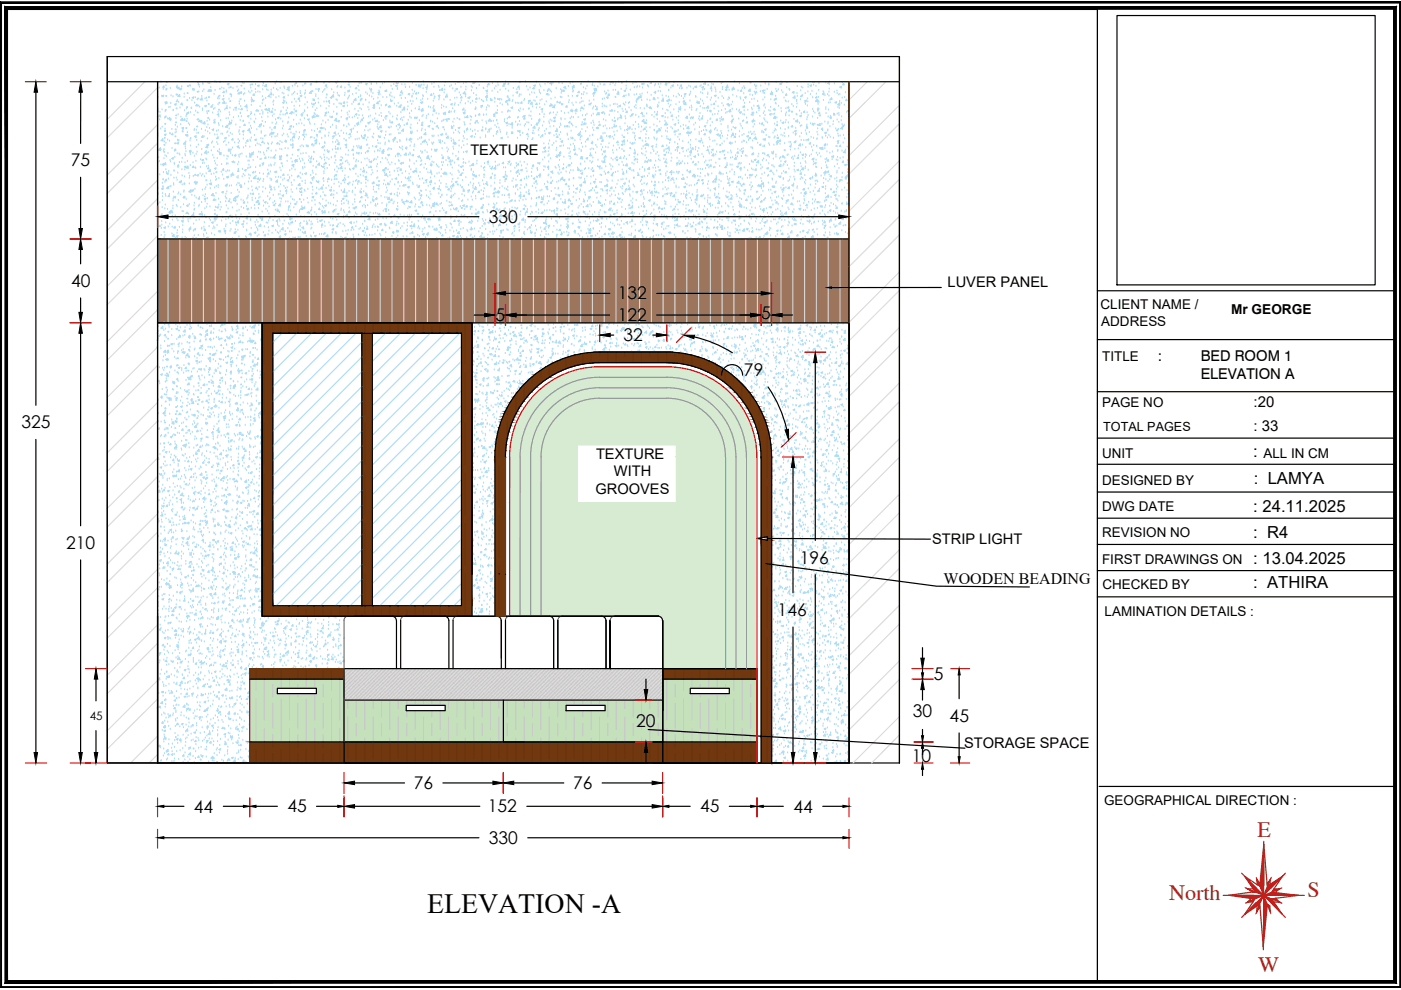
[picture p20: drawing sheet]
<svg xmlns="http://www.w3.org/2000/svg" width="297mm" height="210mm" viewBox="0 0 297 210" stroke-linecap="round" stroke-linejoin="round" font-family="sans-serif">
<defs><g id="words">
<text font-size="5.9" x="90.5" y="193.6">ELEVATION -A</text>
<g font-size="4.7" fill="#991b1e">
<text x="266.6" y="177.4">E</text>
<text x="247.9" y="190.7">North</text>
<text x="277.2" y="190.2">S</text>
<text x="266.7" y="206.1">W</text>
</g>
<g font-size="3.7">
<text x="15" y="35.3">75</text>
<text x="103.6" y="47.3">330</text>
<text x="15.1" y="60.8">40</text>
<text x="131" y="63.5">132</text>
<text x="105" y="68.1">5</text>
<text x="131" y="68.1">122</text>
<text x="161.4" y="67.6">5</text>
<text x="132.2" y="72.3">32</text>
<text x="157.7" y="79.7">79</text>
<text x="4.5" y="90.8">325</text>
<text x="14" y="116.4">210</text>
<text x="169.6" y="119.5">196</text>
<text x="164.9" y="130.6">146</text>
<text x="198" y="144.1">5</text>
<text x="134.9" y="154.2">20</text>
<text x="193.5" y="151.9">30</text>
<text x="201.3" y="153.1">45</text>
<text x="193.3" y="161.5">10</text>
<text x="87.7" y="167.3">76</text>
<text x="121.5" y="167.3">76</text>
<text x="41.1" y="172.3">44</text>
<text x="60.9" y="172.3">45</text>
<text x="103.4" y="172.3">152</text>
<text x="148.5" y="172.3">45</text>
<text x="168.2" y="172.3">44</text>
<text x="103.6" y="178.9">330</text>
</g>
<g font-size="3.5">
<text x="265.7" y="96.9">:</text>
<text x="265.8" y="102.6">: LAMYA</text>
<text x="265.7" y="108.6">: 24.11.2025</text>
<text x="265.7" y="114">: R4</text>
<text x="265.7" y="119.7">: 13.04.2025</text>
<text x="265.7" y="124.7">: ATHIRA</text>
</g>
<text font-size="3.4" x="200.1" y="123.9">WOODEN BEADING</text>
<g font-size="3.2">
<text x="245.5" y="76.5">:</text>
<text x="254.6" y="76.5">BED ROOM 1</text>
<text x="254.6" y="80.4">ELEVATION A</text>
<text x="265.8" y="86.4">:20</text>
<text x="265.8" y="91.4">: 33</text>
</g>
<g font-size="3.1">
<text x="99.7" y="32.9">TEXTURE</text>
<text x="200.9" y="60.9">LUVER PANEL</text>
<text x="126.4" y="97.3">TEXTURE</text>
<text x="130.2" y="101">WITH</text>
<text x="126.2" y="104.7">GROOVES</text>
<text x="197.6" y="115.3">STRIP LIGHT</text>
<text x="204.4" y="158.6">STORAGE SPACE</text>
</g>
<g font-size="2.9">
<text x="233.3" y="65.5">CLIENT NAME /</text>
<text x="233.5" y="69.2">ADDRESS</text>
<text x="261" y="66.5">Mr GEORGE</text>
<text x="233.7" y="76.5">TITLE</text>
<text x="233.7" y="86.4">PAGE NO</text>
<text x="233.7" y="97">UNIT</text>
<text x="267.9" y="97">ALL IN CM</text>
<text x="233.7" y="102.8">DESIGNED BY</text>
<text x="233.7" y="108.4">DWG DATE</text>
<text x="233.7" y="113.8">REVISION NO</text>
<text x="233.7" y="119.5">FIRST DRAWINGS ON</text>
<text x="233.8" y="124.8">CHECKED BY</text>
<text x="234.2" y="130.5">LAMINATION DETAILS :</text>
<text x="234.1" y="170.7">GEOGRAPHICAL DIRECTION :</text>
</g>
<text font-size="2.7" x="233.9" y="91.3">TOTAL PAGES</text>
<text font-size="2.5" x="19" y="152.6">45</text>
</g></defs>
<!-- layer: 0 -->
<g fill="none" stroke="#adddf7" stroke-width=".25">
<path d="M33.5 17.6h.1M33.7 18.7h.1M34.1 17.4h.1M34.6 18.9h.1M34.7 18.2l.1 .3h-.3zM35.2 18.2h.1M35.2 19.1h.1M36.1 18.8h.1M37.4 18.6h.1M37.6 18.3h.1M37.8 18.7h.1M37.9 18.5l.1 .3h-.3z"/>
<path d="M38.1 18.9l.3-.1-.1 .2zM38.5 18.9h.1M38.5 18.4h.1M39.1 20h.1M39.9 18.4h.1M40.2 18.2h.1M40.4 18.2h.1M40.9 19h.1M41.1 18.8l.1 .3h-.3zM41.9 19.6h.1M41.9 17.5l.2-.2v.3zM42.3 18.5h.1"/>
<path d="M43 19.4h.1M43 17.8h.1M43.2 19.1h.1M44.1 17.7h.1M44.3 19.1l.1 .3-.3-.1zM44.5 19.3l.3-.2-.1 .3zM44.6 19.2h.1M44.7 18.6h.1M45.4 20h.1M45.6 17.3h.1M45.6 19.2h.1M45.8 17.5h.1"/>
<path d="M47 18.7h.1M47.5 18.8h.1M47.5 19.4v.2h-.2zM48 19.3h.1M48 19.6h.1M48.2 17.8l.3-.1v.3zM48.6 18.7h.1M49.4 18.8h.1M50.3 18.5h.1M50.4 19.4h.1M50.6 19.1h.1M50.7 19.6v.3h-.2z"/>
<path d="M50.9 19.6l.3-.1-.1 .3zM51.6 17.3l-.2 .2 .4 .1-.1-.3M51.8 18.9h.1M51.9 19.8h.1M52.7 19.5h.1M53 19.7h.1M53.1 18.1h.1M53.2 18.7h.1M53.4 19.4h.1M53.9 19.9v.3h-.3zM54.2 19h.1M54.2 17.9h.1"/>
<path d="M54.2 19.6h.1M54.6 18.2l.3-.1-.1 .2zM54.7 19.5h.1M55.1 19.6h.1M55.7 19h.1M55.7 18.2h.1M55.8 17.5h.1M55.9 17.7h.1M56.1 18.3l.4-.4v.4zM56.5 19.1h.1M56.8 19.2h.1M57.3 20l.3-.2-.1 .3z"/>
<path d="M57.5 19.7h.1M57.5 19.1h.1M58 18.7h.1M58.3 17.8h.1M58.6 19h.1M58.7 17.4h.1M58.9 19.2h.1M59.4 18.7h.1M59.5 17.3h.2M59.8 19.8h.1M60.2 19.9h.1M60.2 18.4h.1"/>
<path d="M60.3 18.7h.1M61 18.5l.3-.1-.1 .3zM61.2 18.6v.5l-.3-.1zM61.3 19.3h.1M62 18.3h.1M62.2 19.9h.1M62.5 19.6h.1M62.5 18.1h.1M62.8 17.4l.1 .3h-.3zM63 20h.1M63.1 18.4h.1M63.7 19.4h.1"/>
<path d="M63.7 19.8h.1M64.2 18.2h.1M64.6 20h.1M64.6 17.9h.1M64.7 19.8h.1M64.8 19.3h.1M64.8 17.8h.1M65.9 18h.1M65.9 19.4l.1 .4-.4-.1zM66 17.7v.3l-.2-.1zM66 19.5h.1M66.3 19.4h.1"/>
<path d="M67 19h.1M67.1 17.5h.1M67.2 17.4h.1M67.4 18.9l.3-.1-.1 .2zM67.5 19.4h.1M68.4 19.6h.1M68.7 19.3h.1M68.7 17.6h.1M68.9 19h.1M69.2 18v.2h-.2zM69.3 18.6h.1M69.8 17.5h.1"/>
<path d="M70.3 19h.1M70.8 19.7h.1M71.1 17.5l.3-.2-.1 .3zM71.5 18.5h.1M71.5 19.8h.1M71.6 18.3h.1M71.6 17.4h.1M72.4 18.2v.3h-.2zM73.1 18.7h.1M73.1 19.8h.1M73.8 19.5h.1M73.8 19.3l.3-.2-.1 .3z"/>
<path d="M73.8 18h.1M74 17.5h.1M74 18.1h.1M74.2 18.5h.1M75.5 19.9h.1M75.6 18.5v.3h-.3zM75.9 18.3h.1M76.1 19.2h.1M76.1 17.7h.1M76.4 17.6h.1M76.7 17.6h.1M77.5 17.8l.3-.1-.1 .3z"/>
<path d="M77.6 19.7h.1M77.9 20h.1M78.4 18.9h.1M78.4 17.4h.1M78.7 19.5h.1M78.7 17.9h.1M78.7 17.7h.1M78.7 18.8l.1 .3h-.3zM79.1 19.8h.1M79.8 17.8h.1M80.2 19.6l.3-.1-.1 .2zM80.4 19.3h.1"/>
<path d="M80.6 18.6h.1M81.1 17.8h.1M81.5 17.5h.1M81.6 19.4h.1M81.9 19.1l.1 .3-.3-.1zM82.9 19.7h.1M82.9 18.3h.1M83.2 18.9h.1M83.5 17.9h.1M83.9 18.2l.3-.2-.1 .3zM84.3 19h.1M84.3 17.3l-.3 .3 .4 .1-.1-.4"/>
<path d="M84.3 18.8h.1M85.1 19.4l.1 .2h-.3zM85.2 19.4h.1M85.2 18h.1M85.3 19.9h.1M85.9 18h.1M86 18.6h.1M86.6 20l.3-.2-.1 .3zM86.8 18.5h.1M87.4 19.1h.1M87.4 17.7h.1M87.6 20h.1"/>
<path d="M87.9 19.5h.1M88.2 18.1h.1M88.3 19.6l.1 .3h-.3zM88.7 19.8h.1M88.8 18.2h.1M89.1 18v.4h-.4zM89.4 18.1h.1M89.7 18.8h.1M89.8 17.3h.1M89.9 18h.1M90.3 18.5l.3-.1-.1 .3zM90.4 19.6h.1"/>
<path d="M90.5 19h.1M90.6 18.2h.1M91.5 19.9l.1 .3h-.3zM91.6 17.8h.1M91.9 20h.1M92 18.5h.1M92 17.6h.1M93 18.3h.1M93.1 18.6h.1M93.2 19.2h.1M93.8 18.7l.1 .4h-.4zM94.2 19.7h.1"/>
<path d="M94.2 18.2h.1M94.3 19.1h.1M94.4 17.5h.1M95.4 18.4h.1M95.7 18.2h.1M96 18.8h.1M96.5 19.4h.1M96.5 17.9h.1M96.7 18.9l.3-.1-.1 .2zM97.1 17.3h.2M97.4 19.7h.1M97.7 18.5h.1"/>
<path d="M98.3 17.7h.1M98.5 19.5l.1 .4-.4-.1zM98.8 19h.1M98.8 18.5h.1M98.8 17.6h.1M99.9 18.3h.1M100 19.3h.1M100.1 18.6h.1M100.4 17.5l.3-.2-.1 .3zM100.4 19.8h.1M100.4 17.4l.1 .3h-.3zM101 18.8h.1"/>
<path d="M101.6 18.1h.1M102.5 18.7h.1M102.6 18.8h.1M103 19.2l.4-.1-.1 .3zM103.2 19.5h.1M103.3 19.9h.1M103.3 18.4h.1M103.6 17.7l.1 .3-.3-.1zM104.3 19.3h.1M104.4 17.7h.1M104.8 18.8h.1M105.1 18.4h.1"/>
<path d="M105.5 17.6h.1M105.5 19.6h.1M105.6 18.1h.1M106 19.1h.1M106.8 17.8l.3-.1-.1 .3zM106.8 18l.1 .3-.3-.1zM107.2 17.4h.1M107.2 18.9h.1M107.7 17.9h.1M107.8 19.3h.1M107.9 17.8h.1M108.8 18.7h.1"/>
<path d="M109.4 19.6l.4-.1-.1 .2zM109.6 19h.1M109.9 18.6h.1M110 18.3l.1 .2h-.3zM110.1 19h.1M110.2 17.5h.1M110.3 17.5h.1M111.4 17.3h.1M111.6 18.4h.1M112 19.1h.1M112.4 18.7h.1M112.7 19.7h.1"/>
<path d="M113.2 18.5v.3h-.2zM113.2 18.2l.3-.2-.1 .3zM113.3 19.8h.1M113.8 17.4h.1M114.3 19.2h.1M114.4 19.6h.1M114.4 18h.1M114.6 19.9h.1M114.6 18.4h.1M115.3 19.2h.1M115.6 17.9h.1M115.8 20l.3-.2-.1 .3z"/>
<path d="M116.1 19.4h.1M116.1 17.5h.1M116.4 18.8v.3h-.2zM116.6 17.7l.4 .1-.1-.5-.3 .4M116.7 19.3h.1M116.9 19.5h.1M116.9 18h.1M117.2 17.6h.1M117.9 18.8h.1M118.5 17.6h.1M118.9 19h.1M119 19.8h.1"/>
<path d="M119.1 19.4h.1M119.2 19.2h.1M119.2 17.7h.1M119.6 19.1v.3l-.3-.1zM119.6 18.5l.3-.1-.1 .3zM120 18.9h.1M120.5 18.3h.1M120.9 17.8h.1M121.4 18.9h.1M121.4 19.5h.1M121.5 17.5h.1M121.6 19.3h.1"/>
<path d="M121.7 18.7h.1M121.7 18.1v.4h-.4zM122.8 19.4v.2h-.3zM123.1 17.9h.1M123.3 17.8h.1M123.7 18.6h.1M123.8 19.6h.1M124.2 18.9h.1M124.4 19.9h.1M124.5 18.3h.1M124.7 17.3h.1M125.6 18.1h.1"/>
<path d="M125.6 17.9h.1M125.7 17.5h.1M125.9 19.8h.1M125.9 19.6l-.2 .3h.3l-.1-.2M125.9 18.9l.4-.2-.1 .3zM126 18.3h.1M126.1 19.7h.1M126.2 19.7h.1M126.4 18.8l.1 .4h-.4zM126.8 18.4h.1M127.1 17.5h.1M127.3 17.9h.1"/>
<path d="M128 18h.1M128.2 19.5h.1M128.2 18h.1M128.4 20h.1M128.6 19.8h.1M128.9 19.3h.1M129.1 19.9l.1 .3h-.3zM129.4 18h.1M129.4 17.5h.1M129.7 17.4l.2-.1v.3zM130 19.1h.1M130.1 17.6h.1"/>
<path d="M130.4 18.2h.1M130.5 19.1h.1M130.5 17.7h.1M130.9 19.9h.1M131 19.6h.1M131.2 19.6v.4l-.4-.1zM131.2 17.4h.1M131.7 18.9h.1M131.8 17.6h.1M131.9 17.5h.1M132.3 19.2l.3-.1v.3zM132.8 18.2h.1"/>
<path d="M132.8 18.8h.1M132.8 17.3h.1M133.6 19.1h.1M134.2 17.8h.1M134.5 18.6h.1M134.7 17.3h.2M135 18.6h.1M135.1 18.3h.1M135.6 18.4h.1M136.1 17.8l.3-.1-.1 .2zM136.1 20h.1M136.2 18.7h.1"/>
<path d="M136.6 17.9h.1M137.3 19.7h.1M137.3 18.2h.1M137.5 18.5h.1M138.1 17.4v.3h-.2zM138.7 19.6l.3-.1-.1 .2zM138.8 18.2h.1M138.9 19.6h.1M138.9 17.9h.1M139.6 19.4h.1M139.6 17.9h.1M139.9 18.6h.1"/>
<path d="M140 19.4h.1M140.1 17.8h.1M141.2 17.7h.1M141.3 17.7v.3h-.3zM141.3 18h.1M141.4 17.8h.1M141.7 19.2h.1M141.8 19.1h.1M141.8 17.6h.1M142.2 18.6h.1M142.5 18.2l.3-.2-.1 .3zM142.9 17.5h.1"/>
<path d="M143.7 18.2h.1M143.8 20h.1M144.1 18.8h.1M144.4 18l.1 .3-.3-.1zM144.5 18.9h.1M144.6 18.7h.1M145.1 19.9l.3-.1-.1 .3zM145.7 18.7h.1M146.1 18.3h.1M146.3 19.9h.1M146.4 18.5h.1M146.4 19.5h.1"/>
<path d="M147 18.9h.1M147.3 18.5h.1M147.6 18.3l.1 .2h-.3zM148.4 18.3h.1M148.6 19.7h.1M148.6 18.2h.1M148.8 18.5l.3-.1v.3zM149 19.9h.1M149 19.1h.1M149.4 19h.1M149.5 17.4l.1 .5-.4-.1zM150.1 19.7h.1"/>
<path d="M150.1 18.1h.1M150.8 18.5h.1M150.8 18.5l.1 .3h-.3zM150.9 19.3h.1M150.9 17.8h.1M151.3 18h.1M151.6 18.6h.1M151.7 19h.1M151.8 19.5h.1M152.7 19.6h.1M152.9 17.7h.1M153.2 19h.1"/>
<path d="M153.2 18.6h.1M153.2 17.5h.1M154 18.8l.1 .3h-.3zM154.1 19.1h.1M154.2 18.2h.1M154.3 18.2v.4l-.4-.1zM154.6 19.1h.1M155.2 18.9l.3-.2v.3zM155.2 19.2h.1M155.4 18.7h.1M155.5 18.7h.1M155.7 19h.1"/>
<path d="M155.8 17.4h.1M156.5 19.3h.1M156.8 17.8h.1M157.2 19.1l.1 .3-.3-.1zM157.4 18.7h.1M157.7 19.9h.1M157.7 18.4h.1M157.8 18.7h.1M157.9 18.7h.1M158.7 19.3l.3-.4 .1 .4zM158.8 19.3h.1M159.2 17.3l-.2 .1 .2 .2 .1-.3"/>
<path d="M159.9 19.6h.1M160 18.1h.1M160.1 20h.1M160.2 18.4h.1M160.3 18.9h.1M160.4 19.4l-.2 .2 .2 .1v-.3M160.4 18.3h.1M161.2 19.4h.1M161.3 18.2h.1M161.6 19.2l.3-.1-.1 .3zM161.8 19.8h.1M162.1 19.8h.1"/>
<path d="M162.2 19.3h.1M162.2 17.8h.1M162.7 19h.1M163 18h.1M163 17.8h.1M163.4 20l.4-.4v.5zM163.6 19.7v.2h-.2zM163.6 19.6h.1M164.5 18.9h.1M164.6 17.5h.1M164.6 19.4h.1M164.7 19.4h.1"/>
<path d="M165 19h.1M165.3 17.8l.4-.1-.1 .2zM165.6 17.4h.1M165.7 19.3h.1M165.8 17.6h.1M166 19.7h.1M166.8 19.9v.3h-.3zM166.8 18.6h.1M166.9 17.5h.1M167.3 18.9h.1M167.4 19.1h.1M167.4 19h.1"/>
<path d="M168 19.6l.3-.2-.1 .3zM168.3 19.7h.1M169 19.8h.1M169 18.3h.1M169.8 19.3h.1M169.9 18.5h.1M170.2 18.7h.1M170.7 19.8h.1M171.3 19.5h.1M171.3 18h.1M171.3 18.5h.1M171.7 18.1l.3-.1-.1 .3z"/>
<path d="M172.2 19.4h.1M172.4 17.3h.2M172.5 18h.1M173 18.3h.1M173.1 20h.1M173.6 19.2h.1M173.6 17.7h.1M174.4 19.9l.3-.1-.1 .3zM174.5 19.4h.1M174.7 19.7h.1M175.1 17.6h.1M175.7 17.4l.1 .3h-.3z"/>
<path d="M175.8 19.5h.1M175.8 18.9h.1M175.8 17.9h.1M175.9 17.4h.1M176.9 19.6h.1M176.9 17.8h.1M177.4 19.3h.1M177.5 19.8h.1M178.1 18.6h.1M178.1 18.5l.3-.1-.1 .2zM178.6 17.6h.1M178.9 17.7l.1 .3h-.3z"/>
<path d="M179.3 19.7h.1M33.4 28v.3M33.4 23.5l.2-.1-.1 .3-.1-.1M33.4 39.9h.1M33.4 22.7h.1M33.5 20.7h.1M33.5 34.5h.1M33.5 28.8h.1M33.5 23.2h.1M33.6 33.5h.1M33.7 31.8h.1M33.8 34.2h.1"/>
<path d="M33.8 31.8l.3-.1-.1 .2zM33.9 25.4h.1M33.9 37.1h.1M33.9 23.8h.1M33.9 24.4l.1 .4-.4-.1zM34 31.3l.1 .3h-.3zM34.1 27.3h.1M34.1 35h.1M34.3 20.4h.1M34.4 23.3h.1M34.4 27h.1M34.4 20.3l.3-.1-.1 .3z"/>
<path d="M34.4 38.9h.1M34.5 29.4l.1 .5-.4-.1zM34.6 39.6h.1M34.6 39.7h.1M34.6 38.1h.1M34.6 34.7l.1 .3-.3-.1zM34.7 36.6h.1M34.7 32h.1M34.7 35.1h.1M34.8 33.6h.1M34.8 31.7h.1M34.8 30.1h.1"/>
<path d="M34.9 28.6l.3-.2-.1 .3zM34.9 25.1h.1M35 38.7h.1M35 27.9h.1M35 33h.1M35 27.4h.1M35 21.8h.1M35 23.7h.1M35.1 22.1h.1M35.1 34.5v.4h-.3zM35.2 36h.1M35.2 30.4h.1"/>
<path d="M35.2 24.8h.1M35.2 38l.1 .3h-.3zM35.3 33.2h.1M35.3 36.6h.1M35.3 39.9l.4-.3v.4zM35.4 21.6v.3l-.3-.1zM35.4 36.8l.3-.1-.1 .2zM35.5 25.2h.1M35.5 29.7h.1M35.6 32.5h.1M35.7 38h.1M35.8 36.4h.1"/>
<path d="M35.8 22.8h.1M35.9 29.9h.1M35.9 25.4l.4-.2-.1 .3zM36 24.9v.3h-.2zM36 28.3h.1M36 39.6h.1M36.1 34h.1M36.1 28.4h.1M36.1 22.7h.1M36.2 34.3h.1M36.2 21.9h.1M36.2 39.5h.1"/>
<path d="M36.2 37.2h.1M36.3 20.3h.1M36.4 27.4h.1M36.4 33.6l.4-.1-.1 .2zM36.5 31.5h.1M36.6 28.3v.2h-.2zM36.7 20.5h.1M36.7 23.4h.1M36.8 38.9h.1M36.8 39.3h.1M36.9 37.8h.1M36.9 36.2h.1"/>
<path d="M36.9 36.3h.1M36.9 34.6h.1M37 34.8h.1M37 22.1l.3-.1v.3zM37 33.4h.1M37 32.1h.1M37.1 31.9h.1M37.1 28.2h.1M37.2 26.6h.1M37.2 31.6l.1 .3h-.3zM37.3 25.2h.1M37.4 20.2h.1"/>
<path d="M37.4 28h.1M37.4 37.8h.1M37.5 30.4l.3-.2-.1 .3zM37.6 38.2h.1M37.6 32.6h.1M37.6 27h.1M37.6 21.3h.1M37.6 29.7h.1M37.7 36.7h.1M37.7 35.6h.1M37.8 29.9h.1M37.8 24.3h.1"/>
<path d="M37.8 35l.1 .2h-.3zM37.9 21.7h.1M37.9 29.8h.1M38 32.7h.1M38 38.6l.3-.1-.1 .2zM38 34.5h.1M38.1 20v.5l-.4-.1zM38.1 32.9h.1M38.2 22.9h.1M38.3 26.4h.1M38.4 24.8h.1M38.4 38.3l.1 .3h-.3z"/>
<path d="M38.5 34.4h.1M38.6 21.9v.3l-.3-.1zM38.6 36h.1M38.6 27.1l.3-.1-.1 .3zM38.6 37.3h.1M38.6 39.2h.1M38.6 33.6h.1M38.7 27.9h.1M38.7 25.1v.4h-.4zM38.7 22.3h.1M38.8 28h.1M38.8 27.5h.1"/>
<path d="M39 39.1h.1M39 20.6h.1M39.1 39h.1M39.1 35.4l.3-.1-.1 .2zM39.1 37.5h.1M39.1 23.5h.1M39.2 39h.1M39.2 25.2v.3h-.2zM39.2 36h.1M39.2 34.5h.1M39.2 32.7h.1M39.3 30.2v.4l-.4-.1z"/>
<path d="M39.3 31.1h.1M39.3 33.1h.1M39.3 31.6h.1M39.4 30.1h.1M39.4 32.2h.1M39.5 24.7h.1M39.5 23.1h.1M39.7 25.3h.1M39.7 23.9l.3-.1-.1 .3zM39.7 34.2h.1M39.7 28.1h.1M39.8 28.5v.3h-.2z"/>
<path d="M39.8 35.2l.1 .5-.4-.1zM40 26.2h.1M40.1 36.8h.1M40.1 39h.1M40.2 37.8h.1M40.2 32.1h.1M40.2 26.5h.1M40.2 32.1l.3-.1-.1 .3zM40.2 37.4h.1M40.2 20.9h.1M40.3 29.9h.1M40.4 32.8h.1"/>
<path d="M40.4 35.1h.1M40.4 29.5h.1M40.4 23.9h.1M40.4 31h.1M40.4 31.9l.1 .3-.3-.1zM40.5 29.4h.1M40.5 23h.1M40.6 22.9h.1M40.7 21.3h.1M40.8 20.7l.3-.1-.1 .2zM40.9 32.5h.1M40.9 34.5h.1"/>
<path d="M41 37.4h.1M41 35.2l.1 .3h-.3zM41.2 24.5h.1M41.2 27.6h.1M41.2 38.7h.1M41.2 33.1h.1M41.2 27.5h.1M41.3 21.9h.1M41.3 28.9l.3-.1-.1 .3zM41.3 37.2h.1M41.4 35.6h.1M41.4 38.6h.1"/>
<path d="M41.4 20.7h.1M41.4 37.2h.1M41.5 35.7h.1M41.5 23.6h.1M41.5 34.2h.1M41.5 39.2h.1M41.6 29.2h.1M41.6 32.7h.1M41.6 27.6h.1M41.6 38.6l.1 .3-.3-.1zM41.6 31.3h.1M41.7 29.8h.1"/>
<path d="M41.7 22.2l.1 .2h-.3zM41.7 37.2l.4-.2-.1 .3zM41.8 28.3h.1M41.8 32.3h.1M41.8 21.2h.1M41.8 38.8h.1M42 25.4h.1M42.1 30.7h.1M42.1 28.2h.1M42.3 22.7h.1M42.3 25.5l.1 .3h-.3zM42.3 25.7l.4-.1-.1 .3z"/>
<path d="M42.4 36.9h.1M42.5 35.5h.1M42.5 33.9h.1M42.7 30h.1M42.7 27.4h.1M42.7 32.9h.1M42.7 37.3h.1M42.8 31.7h.1M42.8 25.8h.1M42.8 26.1h.1M42.8 20.4h.1M42.8 20.8l.1 .4-.4-.1z"/>
<path d="M42.8 33.9l.3-.1-.1 .3zM42.9 23.1h.1M42.9 34.7h.1M43 29h.1M43 23.4h.1M43 28.8v.3h-.3zM43 37h.1M43.3 29h.1M43.3 34.6h.1M43.4 37.5h.1M43.4 25.8l.1 .5-.4-.1zM43.4 22.5l.3-.1-.1 .2z"/>
<path d="M43.5 20.9h.1M43.5 27.7h.1M43.6 32.2v.2h-.2zM43.6 39.8h.1M43.7 38.3h.1M43.7 33.7h.1M43.7 36.8h.1M43.7 32.1h.1M43.8 35.4h.1M43.8 20.8h.1M43.8 33.9h.1M43.8 38.3h.1"/>
<path d="M43.8 32.7h.1M43.8 27h.1M43.9 23.7h.1M43.9 21.4h.1M43.9 32.4h.1M43.9 25.7h.1M43.9 39.3h.1M43.9 30.7l.3-.1-.1 .3zM43.9 30.9h.1M43.9 24.1h.1M44 29.5h.1M44 30.9v.4h-.3z"/>
<path d="M44 28h.1M44.1 26.5h.1M44.2 35.3h.1M44.2 32.4h.1M44.2 35.5v.3h-.2zM44.4 38.9l.3-.1-.1 .3zM44.4 27.2h.1M44.4 25.5h.1M44.5 28.3h.1M44.6 40h.1M44.6 36v.4l-.4-.1zM44.6 38.4h.1"/>
<path d="M44.8 37h.1M44.8 32h.1M44.8 38.9l.1 .2h-.3zM44.9 30.4h.1M44.9 22.4l.1 .3h-.3zM45 27.5l.3-.1-.1 .2zM45 30.1h.1M45.1 24h.1M45.1 22.3h.1M45.1 32.9h.1M45.3 23.2h.1M45.3 33.5h.1"/>
<path d="M45.3 36.9h.1M45.3 31.3h.1M45.4 25.6h.1M45.5 35.7l.3-.1-.1 .3zM45.5 39.8h.1M45.5 34.2h.1M45.5 28.6h.1M45.5 25.8l.1 .2h-.3zM45.6 23h.1M45.6 25.5h.1M45.7 34.7h.1M45.7 37.6h.1"/>
<path d="M45.7 38.2h.1M45.8 36.6h.1M45.9 39.5h.1M45.9 38.1h.1M45.9 27.8h.1M46 36.6h.1M46 30.2h.1M46 35.1h.1M46 28.6h.1M46.1 33.6h.1M46.1 24.3l.3-.2-.1 .3zM46.1 32.1h.1"/>
<path d="M46.2 20.9h.1M46.2 29.1v.3h-.3zM46.2 30.6h.1M46.2 29.2h.1M46.2 22.2h.1M46.2 23.8h.1M46.3 39.8h.1M46.3 27.7h.1M46.3 39.3h.1M46.3 20.6h.1M46.3 26.2h.1M46.4 24.7h.1"/>
<path d="M46.4 37.9h.1M46.4 32.2h.1M46.4 26.6h.1M46.4 21h.1M46.5 31.7h.1M46.5 32.5h.1M46.6 32.5l.3-.1-.1 .3zM46.7 23.7h.1M46.8 32.5v.2h-.2zM46.8 25.6h.1M46.8 28.4h.1M46.9 36.5h.1"/>
<path d="M47 34.9h.1M47.1 21.1l.4-.2-.1 .3zM47.2 28.5h.1M47.2 37.1h.1M47.2 26.9h.1M47.4 35.8v.3l-.2-.1zM47.4 20.4h.1M47.4 30.2h.1M47.4 38h.1M47.5 33.1h.1M47.6 21.5v.4h-.4zM47.6 29.3l.3-.1v.2z"/>
<path d="M47.7 30h.1M47.7 23.3h.1M47.9 22h.1M47.9 36.4h.1M47.9 30.8h.1M47.9 25.2h.1M48 39.1l.1 .3h-.3zM48 34.8h.1M48.1 34.7h.1M48.1 37.7h.1M48.1 39.4h.1M48.1 22.7l.1 .3h-.3z"/>
<path d="M48.1 33.8h.1M48.1 28.1h.1M48.1 33.1h.1M48.1 22.5h.1M48.1 26.6l.1 .4-.4-.1zM48.1 37.5l.3-.1v.3zM48.2 39.2h.1M48.2 37.7h.1M48.3 36.2h.1M48.3 27.9h.1M48.3 34.7h.1M48.3 26.7h.1"/>
<path d="M48.4 33.3h.1M48.4 25.1h.1M48.4 31.8h.1M48.5 30.3h.1M48.5 28.8h.1M48.5 21h.1M48.6 27.4h.1M48.6 36.3h.1M48.6 23.9h.1M48.6 25.9h.1M48.6 39.4h.1M48.7 24.4h.1"/>
<path d="M48.7 26l.1 .3h-.3zM48.7 31.6l.1 .5-.4-.1zM48.7 26l.3-.1-.1 .3zM48.8 22.9h.1M48.8 28.3h.1M48.9 32.6h.1M49 37.4h.1M49 31.8h.1M49 20.5h.1M49 26.2h.1M49.1 39.4h.1M49.1 20.2h.1"/>
<path d="M49.2 25.7h.1M49.2 28.5h.1M49.2 34.3l.3-.1-.1 .2zM49.3 33h.1M49.3 31.4h.1M49.3 36.7l.1 .4h-.4zM49.3 29.4l.1 .3-.3-.1zM49.5 25h.1M49.5 37.2h.1M49.6 23.4h.1M49.8 34.5h.1M49.8 30.3h.1"/>
<path d="M49.8 22.8l.3-.1-.1 .3zM49.9 33.2h.1M50 32.7v.3h-.3zM50 26.5h.1M50 23.4h.1M50.2 39.3h.1M50.2 37.6h.1M50.3 31.1l.3-.1-.1 .2zM50.4 34.9h.1M50.4 31.2h.1M50.4 38.9h.1M50.5 37.8h.1"/>
<path d="M50.5 37.4h.1M50.5 29.6h.1M50.5 36h.1M50.5 30.4h.1M50.6 35.9h.1M50.6 24.7h.1M50.6 36.1v.3l-.2-.1zM50.6 34.4h.1M50.7 33h.1M50.7 23.2h.1M50.7 28h.1M50.7 39h.1"/>
<path d="M50.7 33.3h.1M50.7 31.5h.1M50.7 21.6h.1M50.7 27.7h.1M50.7 22.1h.1M50.8 30h.1M50.8 39.3l.3-.1-.1 .2zM50.8 28.5h.1M50.9 27h.1M50.9 21.1h.1M50.9 25.6h.1M50.9 32.8h.1"/>
<path d="M51 24.1h.1M51 24h.1M51 39.6h.1M51 22.6h.1M51.1 21.1h.1M51.2 24.7h.1M51.2 39.4l.1 .3h-.3zM51.3 32.7h.1M51.3 23v.3l-.2-.1zM51.4 37.5h.1M51.4 27.8l.3-.1-.1 .3zM51.4 35.9h.1"/>
<path d="M51.5 25.8h.1M51.6 29.5h.1M51.6 28.6h.1M51.6 37h.1M51.6 25.7h.1M51.6 31.3h.1M51.6 20.1h.1M51.7 27.9h.1M51.8 21.5h.1M51.9 39h.1M51.9 36.1l.3-.1-.1 .2zM51.9 37.3h.1"/>
<path d="M51.9 26.3l.1 .3h-.3zM52 22.6l.3-.4 .1 .5zM52.1 31h.1M52.1 30.4h.1M52.2 33.3h.1M52.4 23h.1M52.4 23.5h.1M52.5 24.6l.3-.1-.1 .3zM52.5 35.8h.1M52.5 29.7l.1 .2h-.3zM52.6 34.2h.1M52.7 38.6h.1"/>
<path d="M52.7 37.1h.1M52.8 27.7h.1M52.8 35h.1M52.8 35.6h.1M52.8 26.1h.1M52.8 34.2h.1M52.8 37.9h.1M52.9 27.3v.4h-.4zM52.9 32.7h.1M52.9 32.9l.4-.2-.1 .3zM53 31.2h.1M53 29.7h.1"/>
<path d="M53 37.3h.1M53 28.1h.1M53.1 28.2h.1M53.1 26.8h.1M53.1 35.5h.1M53.1 24.3h.1M53.1 29.9h.1M53.1 33l.1 .3h-.3zM53.2 25.3h.1M53.2 23.8h.1M53.3 22.3h.1M53.3 29.3h.1"/>
<path d="M53.3 21.2h.1M53.3 38.5h.1M53.3 27.3h.1M53.3 32.9h.1M53.3 20.8h.1M53.3 21.6h.1M53.3 24.1h.1M53.4 39.7h.1M53.5 32.4v.4l-.4-.1zM53.5 21.2h.1M53.5 21.4l.4-.1-.2 .2zM53.7 32.8h.1"/>
<path d="M53.7 34h.1M53.7 32.4h.1M53.8 36.4v.2h-.3zM53.9 25.9h.1M53.9 26h.1M54 28.7h.1M54 24.4h.1M54 29.6l.3-.1v.3zM54.1 37.4v.5l-.4-.1zM54.2 36.5h.1M54.2 35.5h.1M54.2 30.9h.1"/>
<path d="M54.2 25.3h.1M54.3 37.4h.1M54.4 39.7v.3h-.2zM54.4 27.5h.1M54.5 23.3v.2h-.2zM54.5 37.9l.3-.1-.1 .2zM54.5 30.5h.1M54.6 33.4h.1M54.7 38.7h.1M54.8 23.6h.1M54.8 32.3h.1M54.9 30.6h.1"/>
<path d="M54.9 39.7h.1M55 38.3h.1M55 36.8h.1M55.1 35.3h.1M55.1 24.2h.1M55.1 26.6v.3h-.2zM55.1 26.4l.3-.1-.1 .3zM55.1 33.8h.1M55.1 22.6h.1M55.1 35.1h.1M55.2 32.3h.1M55.2 38h.1"/>
<path d="M55.3 30.9h.1M55.3 29.4h.1M55.4 27.9h.1M55.4 33.8h.1M55.4 28.2h.1M55.4 26.4h.1M55.5 24.9h.1M55.5 23.5h.1M55.6 22h.1M55.6 34.6l.3-.1-.1 .3zM55.6 25.8h.1M55.6 20.5h.1"/>
<path d="M55.7 21.3h.1M55.7 24.2h.1M55.7 29.5h.1M55.7 35.1h.1M55.7 29.9l.1 .3h-.3zM55.7 23.8h.1M55.8 39.7h.1M55.8 38.5h.1M55.8 36.9h.1M55.9 38.1h.1M55.9 32.4h.1M55.9 26.8h.1"/>
<path d="M55.9 21.2h.1M56 30.5h.1M56 32.9h.1M56.1 28.9h.1M56.2 23.2l.3-.1-.1 .2zM56.3 22.5h.1M56.3 26h.1M56.3 20.9h.1M56.3 33.3l.1 .3-.3-.1zM56.4 28.8h.1M56.5 32h.1M56.6 37.5h.1"/>
<path d="M56.7 31.4l.3-.1-.1 .3zM56.7 23.3l.4-.3v.4zM56.8 24h.1M56.8 30.5h.1M56.8 36.1h.1M56.8 24.8h.1M56.9 30.6h.1M56.9 36.8h.1M56.9 36.6l.1 .3h-.3zM57 33.5h.1M57 35.2h.1M57.1 20.2v.3h-.3z"/>
<path d="M57.2 23.7h.1M57.2 39.7l.3-.2-.1 .3zM57.2 28.7h.1M57.2 39.4h.1M57.2 27.1h.1M57.3 37.9h.1M57.3 36.5h.1M57.4 35h.1M57.4 33.5h.1M57.4 20.7h.1M57.5 38.3h.1M57.5 32h.1"/>
<path d="M57.5 35.2h.1M57.5 30.6h.1M57.6 40v.3l-.3-.1zM57.6 38.1h.1M57.6 29.1h.1M57.6 28l.1 .5-.4-.1zM57.6 27.6h.1M57.7 23.5v.3h-.2zM57.7 26.1h.1M57.7 30.3h.1M57.8 24.6h.1M57.8 28.3h.1"/>
<path d="M57.8 28.2l.3-.1-.1 .3zM57.8 23.1h.1M57.9 21.7h.1M57.9 20.2h.1M58 22.3h.1M58 21.4h.1M58.1 24.3h.1M58.1 35h.1M58.1 39.8h.1M58.2 33.4h.1M58.2 33.1l.1 .4h-.4zM58.3 36.4l.3-.1-.1 .3z"/>
<path d="M58.3 26.9v.3l-.2-.1zM58.3 34.6h.1M58.3 29h.1M58.3 23.4h.1M58.4 27h.1M58.4 33h.1M58.4 25.4h.1M58.5 37.6h.1M58.5 32h.1M58.5 26.4h.1M58.5 20.7h.1M58.6 36.5h.1"/>
<path d="M58.6 26.1h.1M58.7 28.9h.1M58.8 38.2l.1 .4-.4-.1zM58.9 25l.2-.1v.2zM58.9 28.5h.1M58.9 30.2l.1 .3h-.3zM59 37.6h.1M59.1 39.7h.1M59.1 20.5h.1M59.3 30.7h.1M59.3 33.3h.1M59.3 31.7h.1"/>
<path d="M59.3 33.6h.1M59.3 33.2l.3-.1-.1 .3zM59.4 35.6h.1M59.4 30h.1M59.4 24.4h.1M59.5 39.2h.1M59.5 37.7h.1M59.5 25.2h.1M59.5 23.8h.1M59.5 33.6l.1 .2h-.3zM59.6 36.2h.1M59.6 23.6h.1"/>
<path d="M59.6 34.7h.1M59.7 33.2h.1M59.7 31.7h.1M59.8 30.3h.1M59.8 34.8h.1M59.8 28.8h.1M59.9 35.3h.1M59.9 27.3h.1M59.9 21.8l.3-.2-.1 .3zM60 25.8h.1M60 38.2h.1M60 24.4h.1"/>
<path d="M60.1 22.9h.1M60.1 26.8h.1M60.1 21.4h.1M60.1 28.4h.1M60.1 36.9l.1 .3h-.3zM60.2 39.5h.1M60.2 20.5l.1 .3-.3-.1zM60.3 37.9h.1M60.4 21.5h.1M60.4 30l.3-.1-.1 .2zM60.5 31.5h.1M60.5 24.4h.1"/>
<path d="M60.5 40h.1M60.5 29.9h.1M60.7 23.5h.1M60.8 21.9h.1M60.8 33.1h.1M60.9 23.8v.3h-.3zM60.9 34.2h.1M60.9 39.8h.1M60.9 28.6h.1M60.9 38.2l.3-.1-.1 .3zM60.9 23h.1M61 33.1h.1"/>
<path d="M61 26.2h.1M61.1 37.2h.1M61.1 31.6h.1M61.1 29h.1M61.1 25.9h.1M61.1 20.3h.1M61.2 25h.1M61.4 37.8h.1M61.4 37.7h.1M61.4 36.2h.1M61.5 27.2v.2h-.2zM61.5 26.8l.3-.2-.1 .3z"/>
<path d="M61.6 29.8h.1M61.6 30.8h.1M61.7 28.2h.1M61.7 33.7h.1M61.8 38.8h.1M61.8 23.7v.4h-.4zM61.8 37.3h.1M61.9 35.8h.1M61.9 21.7h.1M61.9 39.3h.1M61.9 23.9h.1M61.9 20.1h.1"/>
<path d="M61.9 34.4h.1M62 35.2h.1M62 29.6h.1M62 32.9h.1M62 23.9h.1M62 35l.3-.1-.1 .3zM62 31.4h.1M62.1 29.9h.1M62.1 30.5v.3h-.2zM62.1 31.3h.1M62.2 28.5h.1M62.2 27h.1"/>
<path d="M62.3 25.5h.1M62.3 35.4h.1M62.3 24h.1M62.3 38.3h.1M62.4 22.5h.1M62.4 23.3h.1M62.4 28.8v.4l-.4-.1zM62.4 21.1h.1M62.5 28.5h.1M62.6 36h.1M62.6 23.6l.3-.2-.1 .3zM62.6 34.4h.1"/>
<path d="M62.7 33.8l.1 .3h-.3zM62.8 21.6h.1M62.8 28h.1M62.8 24.5h.1M62.9 26.4h.1M63 33.8v.5l-.4-.1zM63.1 37.6h.1M63.1 31.8l.3-.1-.1 .2zM63.1 33.2h.1M63.3 29.5h.1M63.3 37.2l.1 .3-.3-.1zM63.4 26.3h.1"/>
<path d="M63.4 20.8l.1 .2h-.3zM63.5 29.1h.1M63.5 39.4h.1M63.5 33.8h.1M63.5 28.1h.1M63.5 22.5h.1M63.5 21.5h.1M63.5 38.9l.1 .4h-.4zM63.7 36.7h.1M63.7 31.1h.1M63.7 20.3l.3-.1-.1 .3zM63.7 25.5h.1"/>
<path d="M63.7 34.3h.1M63.8 37.8h.1M63.8 32.7h.1M64 26.3h.1M64 40h.1M64 24.7h.1M64 30.9h.1M64 24.1l.1 .3h-.3zM64.1 38.5h.1M64.1 33.8h.1M64.1 37h.1M64.1 28.6l.4-.2-.1 .3z"/>
<path d="M64.2 35.5h.1M64.2 34.1h.1M64.2 35.8h.1M64.3 32.6h.1M64.3 24h.1M64.3 31.1h.1M64.4 29.6h.1M64.4 28.1h.1M64.5 26.7h.1M64.5 27.8h.1M64.5 25.2h.1M64.5 34.7h.1"/>
<path d="M64.6 29.1h.1M64.6 23.5h.1M64.6 23.7h.1M64.6 35.5h.1M64.6 36.8l.3-.1v.2zM64.7 22.2h.1M64.7 27.4v.3h-.3zM64.7 20.7h.1M64.7 38.9h.1M64.7 38.4h.1M64.9 32.5h.1M64.9 28.6h.1"/>
<path d="M64.9 30.9h.1M65.1 24.5h.1M65.1 21.7h.1M65.2 22.9h.1M65.2 24.6h.1M65.2 25.3l.3-.1v.3zM65.3 30.8v.3l-.2-.1zM65.4 34.1h.1M65.5 33.3h.1M65.6 26h.1M65.7 33.6l.3-.1-.1 .2zM65.8 26.4h.1"/>
<path d="M65.8 38.8h.1M65.8 29.2h.1M65.9 37.2h.1M65.9 34.1v.3h-.2zM66.1 30.8h.1M66.1 38.9h.1M66.1 33.3h.1M66.1 27.7h.1M66.1 22.1h.1M66.1 29.2h.1M66.1 37.9h.1M66.2 24.8l.3-.4 .1 .5z"/>
<path d="M66.2 39.7h.1M66.2 36.3h.1M66.3 30.7h.1M66.3 25h.1M66.3 38.2h.1M66.3 22.7h.1M66.3 22.1l.3-.1-.1 .3zM66.4 36.7h.1M66.4 21.1h.1M66.4 31h.1M66.4 35.3h.1M66.4 33.9h.1"/>
<path d="M66.5 33.8h.1M66.5 32.3h.1M66.5 37.5l.1 .3-.3-.1zM66.6 30.8h.1M66.6 32.3h.1M66.6 29.3h.1M66.6 21l.1 .3h-.3zM66.6 24.1h.1M66.7 27.8h.1M66.7 26.4h.1M66.8 29.9l.3-.4 .1 .4zM66.8 24.9h.1"/>
<path d="M66.8 24.3h.1M66.8 30.3l.3-.1-.1 .3zM66.9 23.4h.1M66.9 21.9h.1M67 20.5h.1M67 20.1h.1M67 37.1h.1M67 35.6h.1M67 35.4h.1M67.1 38.5h.1M67.1 39.9h.1M67.1 34.3h.1"/>
<path d="M67.1 28.7h.1M67.2 23h.1M67.2 29h.1M67.2 24.4l.1 .3-.3-.1zM67.3 28.7h.1M67.3 27.4h.1M67.3 38.6l.3-.1-.1 .2zM67.5 21h.1M67.5 38.6h.1M67.5 21.8h.1M67.6 24.7h.1M67.7 34.6l.1 .4-.4-.1z"/>
<path d="M67.7 30.6h.1M67.8 27.7l.1 .3h-.3zM67.9 33.4h.1M67.9 27.1l.3-.1-.1 .3zM68 22.5h.1M68.1 26.5h.1M68.2 35.3h.1M68.2 33.7h.1M68.2 29.3h.1M68.3 39.6l.1 .5-.4-.1zM68.4 35.4l.3-.2-.1 .3zM68.4 27.3h.1"/>
<path d="M68.5 25.7h.1M68.5 31.1v.2h-.3zM68.5 38h.1M68.5 39.4h.1M68.6 37.9h.1M68.7 38.5h.1M68.7 36.4h.1M68.7 36.8h.1M68.7 32.9h.1M68.7 27.3h.1M68.7 21.6h.1M68.7 34.9h.1"/>
<path d="M68.8 31.1h.1M68.8 33.4h.1M68.8 32h.1M68.8 34h.1M68.8 35.8h.1M68.8 30.2h.1M68.9 24.6h.1M68.9 30.5h.1M68.9 28.8h.1M68.9 29h.1M69 23.9l.3-.1-.1 .3zM69 27.5h.1"/>
<path d="M69 24.2h.1M69 26h.1M69.1 34.4v.3h-.2zM69.1 24.6h.1M69.1 40h.1M69.2 23.1h.1M69.2 20.8h.1M69.2 21.6h.1M69.3 20.1h.1M69.3 33.5h.1M69.3 20.2h.1M69.4 35.7h.1"/>
<path d="M69.4 31.9h.1M69.5 38.6h.1M69.5 32.1l.3-.1-.1 .3zM69.6 25.5h.1M69.6 23.9h.1M69.6 28.8h.1M69.7 37.8l.1 .2h-.3zM69.7 39.5h.1M69.7 33.8h.1M69.8 28.2h.1M69.8 22.6h.1M69.8 21.3l.1 .3h-.3z"/>
<path d="M69.8 35.1h.1M69.9 21.9h.1M70 24.8h.1M70 20.7l.4-.1-.1 .2zM70.1 27h.1M70.3 39.8h.1M70.3 33.5h.1M70.3 38.2h.1M70.4 24.7l.1 .2h-.3zM70.5 31.8h.1M70.5 26.6h.1M70.5 28.9l.4-.1-.2 .3z"/>
<path d="M70.6 30.2h.1M70.6 29.4h.1M70.7 20.1v.4h-.4zM70.7 23.8h.1M70.8 22.2h.1M70.8 39h.1M70.9 37.6h.1M70.9 38.1h.1M70.9 25.5l.4-.3v.4zM70.9 36.1h.1M71 34.6h.1M71 33.3h.1"/>
<path d="M71 37.1l.3-.1v.3zM71 33.1h.1M71 28l.1 .3h-.3zM71.1 31.7h.1M71.1 31.2h.1M71.2 30.2h.1M71.2 34.1h.1M71.2 28.7h.1M71.2 38.1h.1M71.3 25.3h.1M71.3 32.4h.1M71.3 27.2h.1"/>
<path d="M71.3 26.8h.1M71.3 21.2h.1M71.3 25.7h.1M71.4 24.2h.1M71.4 24.3h.1M71.4 22.8h.1M71.4 38.1h.1M71.4 35.4h.1M71.4 29.8h.1M71.4 24.1h.1M71.5 36.5h.1M71.5 21.3h.1"/>
<path d="M71.5 30.6l.4-.4v.5zM71.6 25.7l.3-.1-.1 .2zM71.7 30h.1M71.7 31.3v.3h-.3zM71.7 20.3h.1M71.7 28.4h.1M71.7 35.8h.1M71.8 38.7h.1M71.9 22h.1M71.9 39.6h.1M72 20.4h.1M72 28.9h.1"/>
<path d="M72.1 33.9l.3-.1-.1 .3zM72.2 31.6h.1M72.2 22h.1M72.3 34.7v.3l-.2-.1zM72.3 39h.1M72.3 33.4h.1M72.3 24.9h.1M72.3 27.8h.1M72.4 22.2h.1M72.4 23.6h.1M72.4 35.3l.1 .4h-.4zM72.6 36.3h.1"/>
<path d="M72.6 33.6h.1M72.7 34.7h.1M72.7 22.5l.3-.2-.1 .3zM72.8 28.3h.1M72.9 26.7h.1M72.9 38v.3h-.2zM72.9 29.5h.1M73 21.6v.3l-.2-.1zM73.1 38.8h.1M73.1 20.3h.1M73.1 37.8h.1M73.1 37.3h.1"/>
<path d="M73.2 35.8h.1M73.2 30.7l.3-.1-.1 .3zM73.2 34.3h.1M73.3 38.2h.1M73.3 32.8h.1M73.3 31.4h.1M73.3 29.8h.1M73.4 29.9h.1M73.5 28.4h.1M73.5 31.3h.1M73.5 26.9h.1M73.6 25.5h.1"/>
<path d="M73.6 34.2h.1M73.6 21.8h.1M73.6 24.9l.1 .3h-.3zM73.6 24h.1M73.7 22.5h.1M73.7 38.9l.3-.1-.1 .3zM73.7 21h.1M73.8 34.6h.1M73.8 24.4h.1M73.8 32.9h.1M73.8 37.6h.1M73.9 32h.1"/>
<path d="M73.9 26.3h.1M73.9 20.7h.1M74 26.5h.1M74 35h.1M74 29.3h.1M74 24.9h.1M74 23.7h.1M74.1 20.4h.1M74.1 35.9h.1M74.2 38.8h.1M74.2 28.3l.1 .2h-.3zM74.3 27.5l.3-.1-.1 .2z"/>
<path d="M74.3 36.1h.1M74.4 29h.1M74.5 28.1h.1M74.6 22.1h.1M74.7 25h.1M74.7 39.2h.1M74.8 20h.1M74.8 35.7l.3-.1-.1 .3zM74.8 31.6l.1 .3h-.3zM74.9 38.6h.1M74.9 32.8h.1M74.9 32.9h.1"/>
<path d="M74.9 27.3h.1M74.9 21.7h.1M75 31.2h.1M75 33.7h.1M75.2 24.8h.1M75.2 23.2h.1M75.3 26.8h.1M75.3 29.6h.1M75.3 39.9h.1M75.3 24.2l.4-.1-.1 .3zM75.4 38.4h.1M75.4 20.9l.1 .4-.4-.1z"/>
<path d="M75.4 36.9h.1M75.4 34.3h.1M75.5 35v.2h-.3zM75.5 35.5h.1M75.6 34h.1M75.6 32.5h.1M75.6 38.3h.1M75.7 31h.1M75.7 26.3h.4l-.1-.4-.3 .4M75.7 26.3h.1M75.7 29.6h.1M75.8 28.1h.1"/>
<path d="M75.8 26.6h.1M75.8 39.1h.1M75.8 32.5l.3-.1v.2zM75.9 25.1h.1M75.9 31.4h.1M75.9 37.5h.1M75.9 23.6h.1M76 34.3h.1M76 22.2h.1M76 20.7h.1M76.1 38.3v.3h-.2zM76.1 31h.1"/>
<path d="M76.1 24.5h.1M76.1 29.5h.1M76.2 21.9v.3l-.2-.1zM76.2 31.3l.4-.3 .1 .4zM76.3 23h.1M76.4 21.4h.1M76.4 37.2h.1M76.4 20.5h.1M76.4 31.5h.1M76.4 21l.3-.1v.3zM76.5 25.9h.1M76.5 20.3h.1"/>
<path d="M76.5 36h.1M76.6 38.9h.1M76.6 32.6h.1M76.6 34.5h.1M76.6 28.9h.1M76.6 23.3h.1M76.8 29.1h.1M76.8 25.2v.3h-.2zM76.8 24.6h.1M76.8 36.4l.4-.4v.5zM76.9 29.3l.3-.1-.1 .2zM77 22.2h.1"/>
<path d="M77 37.3h.1M77.1 35.7h.1M77.1 25.1h.1M77.3 29.3h.1M77.3 27.7h.1M77.4 33.8h.1M77.4 28.5l.1 .3h-.3zM77.4 37.5l.3-.1-.1 .2zM77.5 21.3h.1M77.5 38.1h.1M77.5 32.5h.1M77.5 26.9h.1"/>
<path d="M77.5 38.9h.1M77.6 39.6h.1M77.6 26.9h.1M77.7 38.1h.1M77.7 29.7h.1M77.7 36.6h.1M77.8 35.2h.1M77.8 30.8h.1M77.8 33.7h.1M77.9 32.2h.1M77.9 30.7h.1M78 29.2h.1"/>
<path d="M78 38.4h.1M78 26l.3-.1-.1 .3zM78 22.8h.1M78 31.9l.1 .3-.3-.1zM78 27.8h.1M78.1 26.3h.1M78.2 24.8h.1M78.2 35.6h.1M78.2 23.3h.1M78.2 34h.1M78.2 31.5h.1M78.3 21.8h.1"/>
<path d="M78.3 20.4h.1M78.3 34.4h.1M78.4 27.6h.1M78.5 25.9h.1M78.5 34.3l.3-.1-.1 .2zM78.5 24.6h.1M78.6 35.2l.1 .3h-.3zM78.7 37.1h.1M78.8 20.6h.1M78.9 36.1h.1M78.9 29.1h.1M78.9 39h.1"/>
<path d="M79 36.7h.1M79 31.1h.1M79 25.5h.1M79.1 22.8l.3-.1-.1 .3zM79.1 29.2h.1M79.2 21.1h.1M79.2 39.7h.1M79.2 34.1h.1M79.2 28.4h.1M79.2 22.8h.1M79.3 38.6v.3l-.3-.1zM79.4 33.8h.1"/>
<path d="M79.4 22.3h.1M79.4 22.2v.2h-.3zM79.4 32.2h.1M79.4 25.2h.1M79.6 31.1l.3-.2-.1 .3zM79.6 25.8h.1M79.7 24.2h.1M79.7 33.9h.1M79.9 39.3h.1M79.9 35.4h.1M79.9 37.8h.1M80 36.4h.1"/>
<path d="M80 25.5v.3h-.2zM80 27h.1M80 34.9h.1M80.1 29.8h.1M80.1 39.3l.3-.1-.1 .2zM80.1 33.4h.1M80.1 37.7h.1M80.1 32.1h.1M80.1 26.5h.1M80.1 31.9h.1M80.1 27.3h.1M80.1 20.8h.1"/>
<path d="M80.2 21.6v.4l-.4-.1zM80.2 30.4h.1M80.2 28.9h.1M80.2 20.1h.1M80.3 27.5h.1M80.3 38.5h.1M80.4 26h.1M80.4 24.5h.1M80.5 23h.1M80.5 21.6h.1M80.5 32.1h.1M80.6 20.1h.1"/>
<path d="M80.6 30.5h.1M80.6 28.8l.1 .3h-.3zM80.6 31.6h.1M80.7 27.8l.3-.1-.1 .3zM80.7 34.5h.1M80.8 26.7v.4l-.4-.1zM80.8 24h.1M80.8 22.4h.1M80.9 24.7h.1M81 32.1l.4-.4v.4zM81 33.6h.1M81.1 36.1l.4-.1-.1 .2z"/>
<path d="M81.2 20.7h.1M81.2 32.2l.1 .3-.3-.1zM81.2 36.2h.1M81.3 25.6h.1M81.3 39.1h.1M81.5 38.3h.1M81.5 29.3h.1M81.5 36.7h.1M81.6 37.1l.3-.3 .1 .4zM81.6 36.3h.1M81.6 30.6h.1M81.6 25h.1"/>
<path d="M81.7 30.3h.1M81.7 24.6l.3-.1v.3zM81.8 28.7h.1M81.8 22.4h.1M81.8 39.3h.1M81.8 33.6h.1M81.8 25.3h.1M81.8 28h.1M81.8 35.5l.1 .3h-.3zM81.9 22.3h.1M82 39.9h.1M82 20.7h.1"/>
<path d="M82.1 34h.1M82.2 39h.1M82.2 37.5h.1M82.2 31.8h.1M82.2 32.8l.3-.1v.3zM82.3 36h.1M82.3 34.5h.1M82.4 27.1h.1M82.4 33.1h.1M82.4 31.6h.1M82.4 29.9h.1M82.5 23.8h.1"/>
<path d="M82.5 38.9v.3l-.3-.1zM82.5 30.1h.1M82.6 28.6h.1M82.6 22.4v.3h-.3zM82.6 27.1h.1M82.6 36.6h.1M82.6 20.2h.1M82.7 25.7h.1M82.7 35h.1M82.7 37.2h.1M82.7 31.6h.1M82.7 24.2h.1"/>
<path d="M82.7 20.4h.1M82.7 26h.1M82.7 38.6h.1M82.8 22.7h.1M82.8 21.2h.1M82.8 21.4l.3-.1-.1 .2zM82.9 28.6h.1M82.9 27h.1M83 31.7h.1M83.1 34.6h.1M83.1 20.5h.1M83.1 38.1h.1"/>
<path d="M83.2 25.8v.2h-.2zM83.3 24.8h.1M83.3 29.6l.3-.1-.1 .3zM83.4 30.1h.1M83.6 20.8h.1M83.6 22.1h.1M83.6 36.3h.1M83.7 39.2h.1M83.8 34.8h.1M83.8 29.1v.3h-.2zM83.8 37.9l.3-.2-.1 .3zM83.8 33.2h.1"/>
<path d="M83.9 29.4h.1M84 26.8h.1M84.1 25.2h.1M84.1 22.5h.1M84.2 25.4h.1M84.2 35.8h.1M84.2 30.2h.1M84.2 24.6h.1M84.3 36.4h.1M84.4 38.8h.1M84.4 33.2h.1M84.4 26.4l.3-.1-.1 .3z"/>
<path d="M84.4 27.6h.1M84.4 32.5l.1 .2h-.3zM84.4 21.9h.1M84.4 38.7h.1M84.5 37.2h.1M84.5 34.1h.1M84.5 28.3h.1M84.6 35.7h.1M84.6 34.2h.1M84.7 32.7h.1M84.7 31.3h.1M84.7 27.2h.1"/>
<path d="M84.8 29.8h.1M84.8 39.5h.1M84.8 20.3h.1M84.8 30h.1M84.8 28.3h.1M84.9 26.8h.1M84.9 34.6l.3-.1-.1 .3zM84.9 22.3v.4h-.3zM84.9 25.4h.1M85 33.1h.1M85 23.9h.1M85 20.3h.1"/>
<path d="M85 31.5h.1M85 35.8l.1 .3h-.3zM85.1 22.4h.1M85.1 20.9h.1M85.1 38.7h.1M85.2 25.1h.1M85.3 23.4h.1M85.3 36.8h.1M85.3 31.2h.1M85.3 25.6h.1M85.4 31.8h.1M85.4 34.7h.1"/>
<path d="M85.5 34.6h.1M85.5 23.2l.3-.1-.1 .2zM85.5 27.4v.4l-.3-.1zM85.6 24.9h.1M85.6 39.2l.1 .2h-.3zM85.7 26.6h.1M85.7 22.7l.1 .3h-.3zM85.7 32.8l.4-.3v.4zM85.9 39.4h.1M85.9 37.8h.1M85.9 20.9h.1M86 31.4l.3-.1-.1 .3z"/>
<path d="M86 36.4h.1M86 39.3h.1M86.1 31.3h.1M86.2 29.7h.1M86.2 29.5h.1M86.3 26l.1 .3h-.3zM86.4 23.3h.1M86.4 21.7h.1M86.5 39.7l.3-.2-.1 .3zM86.5 22.6h.1M86.6 25.5h.1M86.6 39.8h.1"/>
<path d="M86.6 32.9h.1M86.7 38.4h.1M86.7 37.5v.4h-.4zM86.7 36.9h.1M86.8 35.4h.1M86.8 24.1h.1M86.8 29.8h.1M86.9 33.9h.1M86.9 34.2h.1M86.9 24.8h.1M86.9 32.5h.1M87 31h.1"/>
<path d="M87 38.4h.1M87 32.7h.1M87 27.1h.1M87 29.4v.3l-.3-.1zM87 21.5h.1M87 29.5h.1M87 28.2l.3-.1v.2zM87.1 28h.1M87.1 37.6h.1M87.1 36h.1M87.1 27.3h.1M87.1 26.5h.1"/>
<path d="M87.2 25.1h.1M87.2 30.1h.1M87.2 23.6h.1M87.3 22.1h.1M87.3 29.6h.1M87.3 20.6h.1M87.4 28h.1M87.4 20.4h.1M87.5 38.8h.1M87.5 36.4l.3-.1-.1 .3zM87.6 21.6h.1M87.6 39.1h.1"/>
<path d="M87.6 32.7v.3h-.2zM87.7 31.9h.1M87.8 31.1h.1M87.8 34.8h.1M87.8 36.4h.1M87.9 30.7h.1M87.9 25.1h.1M88 25h.1M88.1 23.1h.1M88.1 25l.3-.2-.1 .3zM88.2 36.1l.1 .3-.3-.1zM88.2 35.8h.1"/>
<path d="M88.3 34.2h.1M88.3 21h.1M88.4 36.5h.1M88.4 39.4h.1M88.5 27.8h.1M88.5 26.2h.1M88.6 29.6h.1M88.6 33.2l.3-.1-.1 .3zM88.7 37.4h.1M88.8 39.4l.1 .3h-.3zM88.9 22.7h.1M88.9 25.6h.1"/>
<path d="M88.9 23l.1 .3-.3-.1zM88.9 39.5h.1M89 29.4h.1M89 38.1h.1M89.1 36.6h.1M89.1 35.1h.1M89.2 33.6h.1M89.2 21.8l.3-.2-.1 .3zM89.2 32.1h.1M89.2 21.3h.1M89.2 34.3h.1M89.3 30.6h.1"/>
<path d="M89.3 29.2h.1M89.4 27.7h.1M89.4 34.1h.1M89.4 34.9h.1M89.4 29.3h.1M89.4 23.7h.1M89.4 26.2h.1M89.5 32.5h.1M89.5 27.4h.1M89.5 24.7h.1M89.5 23.3h.1M89.5 26.3l.1 .3h-.3z"/>
<path d="M89.6 30.2h.1M89.6 37.9h.1M89.6 32.3h.1M89.6 26.7h.1M89.6 21h.1M89.6 21.8h.1M89.6 26.1h.1M89.6 20.3h.1M89.6 23.1l.1 .4-.4-.1zM89.7 24.5h.1M89.7 30l.3-.1-.1 .2zM89.7 20.5h.1"/>
<path d="M89.9 38.9h.1M89.9 35.6h.1M90.1 32h.1M90.2 27.6h.1M90.2 29.7v.2h-.3zM90.2 34.9h.1M90.2 38.2l.3-.1-.1 .3zM90.2 28.1l.1 .4h-.4zM90.4 38.8h.1M90.4 25.1h.1M90.5 35.9h.1M90.5 30.3h.1"/>
<path d="M90.5 24.7h.1M90.6 32.4h.1M90.6 30.7h.1M90.7 21.1h.1M90.7 36.6h.1M90.8 33v.3h-.2zM90.8 26.8l.3-.2-.1 .3zM90.8 39.5h.1M90.8 24.3h.1M90.8 33.2l.1 .4-.4-.1zM90.9 22.7h.1M91 29.7h.1"/>
<path d="M91.1 38.6l.3-.3 .1 .4zM91.1 33.9h.1M91.2 39.2h.1M91.2 22.8h.1M91.3 35l.3-.1-.1 .3zM91.3 37.7h.1M91.3 25.7h.1M91.3 25.9h.1M91.3 36.3h.1M91.4 34.8h.1M91.4 36.4v.2h-.2zM91.4 33.3h.1"/>
<path d="M91.5 38.6h.1M91.5 31.8h.1M91.6 30.3h.1M91.6 37h.1M91.6 28.9h.1M91.6 34.4h.1M91.7 27.4h.1M91.7 25.9h.1M91.7 30.6h.1M91.8 24.4h.1M91.8 29h.1M91.8 22.9h.1"/>
<path d="M91.8 27.5h.1M91.8 23.5l.4-.1-.1 .3zM91.9 21.5h.1M91.9 30.3h.1M92 22.6h.1M92 34.5h.1M92 28.9h.1M92 23.2h.1M92 39.7l.1 .3h-.3zM92 21h.1M92.1 23.3l.1 .3-.3-.1zM92.1 20.6h.1"/>
<path d="M92.1 37.5h.1M92.2 26.2h.1M92.2 31.8h.1M92.2 20.6h.1M92.2 39h.1M92.3 32.1h.1M92.3 31.8l.4-.1-.1 .2zM92.5 24.1h.1M92.5 32.1h.1M92.5 35h.1M92.7 36.9h.1M92.7 35.3h.1"/>
<path d="M92.7 25.2h.1M92.7 26.6l.1 .3h-.3zM92.8 40l.3-.1v.2zM92.9 28.8h.1M92.9 20.3l.3-.1v.3zM92.9 27.2h.1M93 35.5h.1M93.1 21.2h.1M93.1 29.8h.1M93.1 24.2h.1M93.1 36.7h.1M93.1 20.8h.1"/>
<path d="M93.2 38.4h.1M93.2 39.6h.1M93.4 29.8h.1M93.4 29.9v.3h-.3zM93.4 30.4h.1M93.4 28.5l.3-.1-.1 .3zM93.5 38.9h.1M93.5 37.5h.1M93.6 36h.1M93.6 22.9h.1M93.6 34.5h.1M93.6 22.3h.1"/>
<path d="M93.7 25.8h.1M93.7 33h.1M93.8 31.5h.1M93.8 30h.1M93.8 35.1h.1M93.9 28.6h.1M93.9 33.5h.1M93.9 27.1h.1M93.9 36.8l.3-.1-.1 .2zM94 25.6h.1M94 33.3v.3l-.2-.1zM94 34.5h.1"/>
<path d="M94 24.1h.1M94.1 22.7h.1M94.1 27.1h.1M94.1 21.2h.1M94.1 25.5h.1M94.2 27.6h.1M94.3 30.4h.1M94.3 36.7h.1M94.4 23.8l.1 .4h-.4zM94.5 20.7h.1M94.5 25.3l.3-.1-.1 .3zM94.6 39.7h.1"/>
<path d="M94.6 34.1h.1M94.6 28.6h.1M94.6 28.4h.1M94.6 36.6v.3h-.2zM94.6 39.1h.1M94.6 22.8h.1M94.7 20.2v.3h-.2zM94.7 37h.1M94.7 31.4h.1M94.8 25.8h.1M94.8 20.1h.1M94.8 39.8h.1"/>
<path d="M94.8 20.6h.1M94.9 32.2h.1M94.9 35.1h.1M95 28.9v.4l-.4-.1zM95 33.4h.1M95 33.6l.3-.2-.1 .3zM95 31.8h.1M95.1 25.3h.1M95.2 40l.1 .3-.3-.1zM95.2 25.3h.1M95.3 23.7h.1M95.3 23.6v.2h-.2z"/>
<path d="M95.4 21.3h.1M95.5 36.8h.1M95.5 34.9h.1M95.6 39.7h.1M95.6 33.9v.4h-.4zM95.6 22.1l.3-.1-.1 .3zM95.6 29.4h.1M95.6 35h.1M95.7 23.8h.1M95.7 29.9h.1M95.7 26.9h.1M95.8 38.6h.1"/>
<path d="M95.8 39.3l.4-.3v.4zM95.8 37.1h.1M95.9 35.6h.1M95.9 39.6h.1M95.9 26.9l.1 .3-.3-.1zM96 34.2h.1M96 38h.1M96 23h.1M96 32.7h.1M96 25.9h.1M96.1 31.2h.1M96.1 30.3l.3-.1-.1 .3z"/>
<path d="M96.1 29.7h.1M96.2 28.2h.1M96.2 31.6h.1M96.2 26.8h.1M96.2 30h.1M96.3 25.3h.1M96.3 23.8h.1M96.4 34.6h.1M96.4 22.3h.1M96.4 23.6h.1M96.4 20.8h.1M96.5 22h.1"/>
<path d="M96.5 30.2l.1 .3h-.3zM96.6 38.6l.3-.1-.1 .2zM96.6 27.7h.1M96.7 33.1h.1M96.7 30.5h.1M96.9 20.8h.1M96.9 25.1h.1M97 39.2h.1M97.1 37.9h.1M97.1 36.3h.1M97.1 39.2h.1M97.1 33.6l.1 .3-.3-.1z"/>
<path d="M97.2 33.6h.1M97.2 28h.1M97.2 27.1l.3-.1-.1 .3zM97.2 22.3h.1M97.2 32.3h.1M97.3 35.2h.1M97.3 29.9h.1M97.3 31h.1M97.3 36.6h.1M97.4 25.3h.1M97.4 28.3h.1M97.5 25.4h.1"/>
<path d="M97.6 21.8h.1M97.6 39.4h.1M97.6 20.2h.1M97.6 35.3l.4-.1-.1 .3zM97.8 36.9v.3h-.3zM97.8 21.4h.1M97.8 31.4h.1M97.8 36.9h.1M97.9 20.5v.3l-.3-.1zM97.9 39.8h.1M98 39.8h.1M98.1 38.3h.1"/>
<path d="M98.1 23.4h.1M98.1 36.8h.1M98.1 30h.1M98.2 35.3h.1M98.2 33.8h.1M98.2 34.6h.1M98.2 28.9h.1M98.2 23.3h.1M98.3 36.1h.1M98.3 32.4h.1M98.3 30.9h.1M98.3 34.5h.1"/>
<path d="M98.3 23.1h.1M98.4 29.4h.1M98.4 26h.1M98.5 27.9h.1M98.5 26.5h.1M98.5 28.1h.1M98.5 23.8v.3h-.2zM98.6 25h.1M98.6 26.5h.1M98.6 23.8l-.4 .1 .3 .1 .1-.2M98.6 23.5h.1M98.7 22h.1"/>
<path d="M98.7 20.5h.1M98.7 34.7h.1M98.7 32.1l.3-.1v.3zM98.7 20.1h.1M98.8 37.7h.1M99 27.8h.1M99 29.6h.1M99 30.6h.1M99.1 27.2l.1 .2h-.3zM99.1 24.5l.1 .4h-.4zM99.2 20.9h.1M99.3 21.6h.1"/>
<path d="M99.3 20.7l.3-.2-.1 .3zM99.3 39.3h.1M99.4 34.4h.1M99.7 35.3h.1M99.7 26.3h.1M99.7 24.7h.1M99.7 38.8h.1M99.8 27.5h.1M99.8 21.9h.1M99.8 28.9l.3-.1-.1 .3zM99.9 25.5h.1M99.9 36.1h.1"/>
<path d="M99.9 35.9h.1M100 24.9h.1M100.2 21.5h.1M100.2 27.9h.1M100.2 37h.1M100.3 39.5h.1M100.3 39.9h.1M100.3 37.1l.3-.1-.1 .3zM100.3 38h.1M100.3 34.7l.1 .4-.4-.1zM100.4 36.5h.1M100.4 39h.1"/>
<path d="M100.4 35h.1M100.6 29.1h.1M100.7 27.6h.1M100.7 23.2h.1M100.7 26.2h.1M100.8 24.7h.1M100.8 39.8h.1M100.8 28.5h.1M100.8 23.2h.1M100.8 24.6h.1M100.8 22.9h.1M100.9 23h.1"/>
<path d="M100.9 25.7l.3-.1-.1 .2zM100.9 21.7h.1M100.9 39.7l.1 .4h-.5zM101 20.2h.1M101 37.2v.3h-.3zM101.1 20.8v.2h-.3zM101.1 34.8h.1M101.1 34.2h.1M101.3 27.9h.1M101.4 26.1h.1M101.5 38.9h.1M101.6 37.3h.1"/>
<path d="M101.6 21h.1M101.7 24.1v.3h-.2zM101.7 39.4h.1M101.8 29.3h.1M102 22.5l.3-.2-.1 .3zM102 22.9h.1M102 35.4h.1M102.1 21.2h.1M102.2 25.6h.1M102.3 27.4v.3h-.2zM102.3 38.3h.1M102.3 27.1h.1"/>
<path d="M102.4 21.5h.1M102.5 24.4h.1M102.5 35.7h.1M102.5 21.6h.1M102.6 39.2h.1M102.6 37.1h.1M102.6 37.7h.1M102.7 36.2h.1M102.7 40h.1M102.7 37.1h.1M102.7 34.7h.1M102.8 35.5h.1"/>
<path d="M102.9 28.8h.1M102.9 29.1h.1M103 38.9l.3-.1-.1 .3zM103 27.5h.1M103 27.3h.1M103 25.8h.1M103.1 23.3h.1M103.1 24.4h.1M103.2 22.9h.1M103.2 21.1h.1M103.2 26.2h.1M103.2 21.4h.1"/>
<path d="M103.2 38.7h.1M103.3 20.2v.4h-.4zM103.4 39.3h.1M103.4 28.1h.1M103.4 22.4h.1M103.5 34.9h.1M103.5 34.2l.1 .2h-.3zM103.6 27.5l.3-.1-.1 .2zM103.7 22.6h.1M103.7 28h.1M103.9 35.4h.1M103.9 25.3v.4l-.4-.1z"/>
<path d="M104 21.1h.1M104 35.7l.3-.1v.2zM104.1 27.4h.1M104.1 39.5h.1M104.1 37.5l.1 .3-.3-.1zM104.2 25.8h.1M104.3 21v.3h-.3zM104.4 36.9h.1M104.4 35.5h.1M104.6 25.7h.1M104.6 28.9h.1M104.6 24.2l.3-.1-.1 .3z"/>
<path d="M104.8 38.8h.1M104.9 20.9h.1M104.9 24.4v.3l-.2-.1zM104.9 37.4h.1M104.9 21.7h.1M104.9 37.9h.1M105 35.9h.1M105 37.2h.1M105 26.6h.1M105 21h.1M105 34.4h.1M105.1 35.4v.4h-.4z"/>
<path d="M105.1 35.3h.1M105.1 24h.1M105.2 28.5h.1M105.3 27h.1M105.3 25.6h.1M105.3 25.5h.1M105.3 24h.1M105.4 24h.1M105.4 22.6h.1M105.5 23.4h.1M105.5 27.7v.3h-.2zM105.5 21.1h.1"/>
<path d="M105.5 35.2h.1M105.5 26.3h.1M105.7 21l.3-.1-.1 .3zM105.8 27.1h.1M105.8 35h.1M105.9 39.9h.1M106 38.9h.1M106 38.3h.1M106 27.6h.1M106 22h.1M106.1 28.1h.1M106.2 29.3l.3-.2-.1 .3z"/>
<path d="M106.3 21.2h.1M106.4 23.9h.1M106.5 39.6h.1M106.5 22.3h.1M106.7 37.5l.3-.1-.1 .2zM106.7 34.4l.1 .3h-.3zM106.8 35.6h.1M107 25.4h.1M107 25.8h.1M107.1 38.5h.1M107.1 38.2h.1M107.2 37.1h.1"/>
<path d="M107.2 36.5h.1M107.2 35.6h.1M107.3 21.8h.1M107.3 26l.3-.1-.1 .3zM107.3 37.3h.1M107.3 37.8l.1 .2h-.3zM107.4 28.5h.1M107.4 21.3l.1 .3h-.3zM107.5 28.2h.1M107.5 26.7h.1M107.5 37.5h.1M107.5 26.2h.1"/>
<path d="M107.6 20.6h.1M107.6 25.2h.1M107.6 22.1h.1M107.6 23.8h.1M107.6 39.7h.1M107.7 20.5h.1M107.7 22.3h.1M107.7 21.3l.3-.4 .1 .5zM107.7 34.8h.1M107.7 29.2h.1M107.7 23.6h.1M107.7 20.8h.1"/>
<path d="M107.8 34.3l.3-.1-.1 .2zM107.8 23.5h.1M107.9 26.4h.1M108 24.7l.1 .2h-.3zM108.1 23.6h.1M108.2 35.1h.1M108.3 36.4h.1M108.4 34.8h.1M108.4 22.8l.3-.1-.1 .3zM108.5 28.2h.1M108.5 28.4h.1M108.6 38.4h.1"/>
<path d="M108.6 26.8h.1M108.6 27.2h.1M108.6 21.5h.1M108.6 26l.1 .4h-.4zM108.7 28v.3h-.3zM108.7 21.3h.1M108.8 20.4h.1M108.8 37.9h.1M108.8 39.7h.1M109.2 35.7h.1M109.3 21.9h.1M109.3 39.7h.1"/>
<path d="M109.3 25.9h.1M109.3 39.3l.4-.1-.1 .2zM109.4 38.2h.1M109.5 36.7h.1M109.5 34.7h.1M109.5 35.3h.1M109.7 21.9h.1M109.7 29.3h.1M109.7 26.6h.1M109.7 37.4h.1M109.8 25h.1M109.8 27.8h.1"/>
<path d="M109.8 36.1v.4h-.3zM109.8 26.4h.1M109.9 24.9h.1M109.9 34.7v.3l-.2-.1zM109.9 27.8l.3-.1v.3zM109.9 23.4h.1M110 36.2h.1M110 21.9h.1M110.1 20.5h.1M110.1 37h.1M110.1 25.8h.1M110.1 20.1h.1"/>
<path d="M110.2 23.6h.1M110.2 28.2h.1M110.3 40h.1M110.3 26.5h.1M110.3 34.4h.1M110.3 28.7h.1M110.3 23.1h.1M110.4 36.1l.3-.2-.1 .3zM110.5 20.1h.1M110.5 39.3h.1M110.5 38l.1 .3h-.3zM110.6 35.2h.1"/>
<path d="M110.6 21.6l.1 .3h-.3zM110.8 28.3h.1M110.9 24.9h.1M110.9 23.3h.1M111 24.6l.3-.1-.1 .3zM111.1 21.4h.1M111.2 34.4h.1M111.2 38h.1M111.2 26.7h.1M111.2 39.8h.1M111.2 21.1h.1M111.2 24.9l.1 .3h-.3z"/>
<path d="M111.4 26.4h.1M111.5 35.8h.1M111.6 39.2h.1M111.6 39.4h.1M111.6 37.6h.1M111.7 37.9h.1M111.7 36.4h.1M111.7 26h.1M111.8 34.9h.1M111.9 29.5h.1M111.9 28.3v.3l-.3-.1zM112 29h.1"/>
<path d="M112 22h.1M112 23.1h.1M112.1 27.6h.1M112.1 37.5h.1M112.1 21.4l.3-.1-.1 .2zM112.1 26.1h.1M112.1 21.5h.1M112.2 24.6h.1M112.2 23.1h.1M112.3 21.6h.1M112.3 20.1h.1M112.4 22l.4-.3v.4z"/>
<path d="M112.6 24.7h.1M112.6 23.7h.1M112.7 26.6h.1M112.7 36.6h.1M112.7 37.4h.1M112.7 25.3h.1M112.7 29.6h.2M112.8 35.8h.1M112.9 39.5h.1M112.9 28.3h.1M112.9 22.7h.1M113 35.3h.1"/>
<path d="M113 29.4h.1M113 27.8h.1M113.1 35v.2h-.2zM113.1 37.9l.3-.2-.1 .3zM113.2 21.4h.1M113.2 28.4h.1M113.2 39h.1M113.4 26.7v.5l-.4-.1zM113.5 21.5h.1M113.6 39.9h.1M113.7 26.4l.3-.1-.1 .2zM113.7 38.3l.1 .3h-.3z"/>
<path d="M113.7 22.9h.1M113.8 37.5h.1M113.8 26.3h.1M113.8 20.7h.1M113.8 21.9l.1 .3-.3-.1zM113.9 39.1h.1M113.9 35.7h.1M113.9 35.9h.1M113.9 37.6h.1M114 36.1h.1M114 34.7h.1M114.1 26.1h.1"/>
<path d="M114.1 27.6h.1M114.2 34.6l.3-.1-.1 .3zM114.2 26h.1M114.2 28.7h.1M114.3 27.3h.1M114.3 25.8h.1M114.4 22.1h.1M114.4 24.3h.1M114.4 37.2h.1M114.4 25.2l.1 .3h-.3zM114.5 22.8h.1M114.5 37.6h.1"/>
<path d="M114.5 21.4h.1M114.5 36.9l.1 .4-.4-.1zM114.6 29.2h.1M114.8 23.2l.2-.2v.3zM114.9 21.2h.1M114.9 23.8h.1M115 26.7h.1M115 28.6l.1 .2h-.3zM115.1 33.9h.1M115.1 32.3h.1M115.2 31.4l.4-.1-.1 .3zM115.3 36.1h.1"/>
<path d="M115.3 25.9h.1M115.3 30.5h.1M115.3 24.9h.1M115.3 35.4h.1M115.4 24.3h.1M115.5 39.1h.1M115.5 33.5h.1M115.5 27.8h.1M115.5 22.2h.1M115.6 35.4h.1M115.6 28.5h.1M115.6 31.3h.1"/>
<path d="M115.7 31.9v.3h-.2zM115.7 39.6l.3-.1v.3zM115.8 27.4h.1M115.8 21.6h.1M116 40h.1M116 38.6h.1M116.2 38.8h.1M116.2 33.1h.1M116.2 37.3h.1M116.2 32.2h.1M116.3 35.8h.1M116.3 36h.1"/>
<path d="M116.3 35.2v.3h-.2zM116.3 30.6h.1M116.3 28.2l.3-.1-.1 .2zM116.3 34.3h.1M116.4 37.1h.1M116.4 31.5h.1M116.4 25.8h.1M116.4 20.2h.1M116.4 32.8h.1M116.4 31.4h.1M116.5 26.2h.1M116.5 24.1h.1"/>
<path d="M116.5 29.9h.1M116.5 22.5h.1M116.6 28.4h.1M116.6 26.9h.1M116.7 25.5h.1M116.7 24h.1M116.7 33.7h.1M116.8 22.5h.1M116.8 22.2h.1M116.8 36.4l.3-.1-.1 .3zM116.8 21h.1M116.8 37.7h.1"/>
<path d="M116.9 38.6v.3l-.2-.1zM117 25.7h.1M117 22.2v.2h-.2zM117.1 30.8h.1M117.2 38.4h.1M117.2 22.8l.3-.4 .1 .4zM117.2 36.8h.1M117.3 23.9h.1M117.4 30.4h.1M117.4 26.8h.1M117.4 25l.3-.2-.1 .3zM117.5 28.8h.1"/>
<path d="M117.6 25.5l.1 .3h-.3zM117.7 22.4h.1M117.7 40h.1M117.7 20.8h.1M117.7 35.5h.1M117.8 27.8l.3-.3 .1 .4zM117.9 35.7h.1M117.9 30h.1M117.9 33.2l.3-.1-.1 .3zM117.9 24.4h.1M117.9 31.9h.1M117.9 28.6h.1"/>
<path d="M118 31.4h.1M118.1 38.6h.1M118.1 33h.1M118.1 27.4h.1M118.1 21.8h.1M118.2 23.9h.1M118.2 21.7h.1M118.2 28.8l.1 .3h-.3zM118.3 36.7h.1M118.4 35.1h.1M118.4 39.9h.1M118.5 38.5h.1"/>
<path d="M118.5 21.7l.3-.1-.1 .3zM118.5 37h.1M118.6 35.5h.1M118.6 28.7h.1M118.6 33.2h.1M118.6 34h.1M118.6 27h.1M118.6 36.1h.1M118.7 32.5h.1M118.7 32.5l.1 .5-.5-.1zM118.7 31h.1M118.8 29.6h.1"/>
<path d="M118.8 20.6h.1M118.8 28.1h.1M118.8 38.2h.1M118.8 26.3h.1M118.8 32.2l.1 .3-.3-.1zM118.9 26.6h.1M118.9 25.1h.1M118.9 36.7h.1M119 31h.1M119 25.4h.1M119 30l.3-.1-.1 .2zM119 23.7h.1"/>
<path d="M119 22.2h.1M119.1 30.2h.1M119.1 20.7h.1M119.2 22.3h.1M119.2 37.8h.1M119.3 37.6v.4h-.4zM119.3 22.2h.1M119.5 30.9h.1M119.5 38.2l.3-.1-.1 .2zM119.5 35.5v.3h-.3zM119.5 34.9h.1M119.6 33.3h.1"/>
<path d="M119.7 24h.1M119.7 26.9h.1M119.8 26.9h.1M119.8 25.3h.1M120 36.5h.1M120 26.7l.4-.1-.1 .3zM120.1 35.6h.1M120.1 38.9v.3l-.2-.1zM120.2 22.4v.3h-.2zM120.3 28.4h.1M120.3 28.7h.1M120.4 31.5h.1"/>
<path d="M120.5 35.2h.1M120.5 20.4h.1M120.5 39.6h.1M120.5 29.6h.1M120.5 24h.1M120.6 35l.2-.1v.2zM120.6 21.8h.1M120.6 38.2h.1M120.7 39.6h.1M120.7 33.2h.1M120.7 32.6h.1M120.7 27h.1"/>
<path d="M120.7 21.3h.1M120.7 38.2h.1M120.7 31.6h.1M120.8 36.7h.1M120.8 35.2h.1M120.8 25.8v.2h-.2zM120.9 33.7h.1M120.9 32.3h.1M120.9 25.2h.1M120.9 33.3h.1M121 30.8h.1M121 23.6h.1"/>
<path d="M121 36.2h.1M121 29.3h.1M121.1 27.8h.1M121.1 23.5l.3-.1v.3zM121.1 26.3h.1M121.2 24.8h.1M121.2 34.7h.1M121.2 26.4h.1M121.2 23.4h.1M121.3 21.9h.1M121.4 20.4h.1M121.4 26.7h.1"/>
<path d="M121.4 29.1l.1 .3h-.3zM121.5 22.4h.1M121.5 36.2h.1M121.5 30.6h.1M121.6 37.9h.1M121.6 24.9h.1M121.6 39.4h.1M121.6 31.8l.3-.2-.1 .3zM121.7 37.8h.1M121.8 31h.1M121.8 31.4h.1M121.9 29.8h.1"/>
<path d="M121.9 23.5l.4-.4v.5zM122 32.5l.1 .2h-.3zM122.1 23.4h.1M122.1 24.1h.1M122.1 40l.3-.1-.1 .2zM122.1 21.8h.1M122.1 27h.1M122.2 20.3l.3-.1-.1 .3zM122.4 32.9h.1M122.5 35.7h.1M122.5 28.6l.4-.4v.4zM122.6 24.9h.1"/>
<path d="M122.6 35.8l.1 .3h-.3zM122.7 28.8h.1M122.7 28.5l.3-.1-.1 .3zM122.8 37.7h.1M122.8 31.6h.1M122.8 36.1h.1M122.9 21.9h.1M123 39.3h.1M123 37.8h.1M123 29.7h.1M123.1 36.4h.1M123.1 28.1h.1"/>
<path d="M123.1 34.8h.1M123.1 29.2h.1M123.1 23.5h.1M123.1 34.9h.1M123.2 33.4h.1M123.2 36.8l.3-.1-.1 .2zM123.2 31.9h.1M123.2 21.6h.1M123.2 37.8h.1M123.2 32.1h.1M123.3 20.9h.1M123.3 26.5h.1"/>
<path d="M123.3 39.2v.2h-.3zM123.3 30.4h.1M123.3 39.2h.1M123.3 20h.1M123.3 33.4h.1M123.3 28.9h.1M123.4 22.7v.3h-.2zM123.4 27.5h.1M123.4 36.3h.1M123.4 33.3l.1 .4-.4-.1zM123.5 26h.1M123.5 24.5h.1"/>
<path d="M123.5 31.2h.1M123.6 23h.1M123.6 26.5h.1M123.6 21.6h.1M123.7 20.1h.1M123.8 23.2h.1M123.8 25.3l.3-.1-.1 .3zM123.9 22.5h.1M123.9 36h.1M123.9 38h.1M124 34.3h.1M124 26v.3h-.2z"/>
<path d="M124 38.3l.1 .5-.4-.1zM124.1 35.8h.1M124.1 30.1h.1M124.1 24.5h.1M124.2 27.9h.1M124.2 31.1h.1M124.2 26.3h.1M124.3 33.5l.3-.1-.1 .3zM124.4 37.5h.1M124.4 24.2h.1M124.5 27.1h.1M124.6 29.4l.1 .3-.3-.1z"/>
<path d="M124.7 29.5h.1M124.8 35.8h.1M124.9 22.1l.3-.1-.1 .2zM124.9 21.4h.1M125.1 28.9h.1M125.1 34.2h.1M125.1 31.7h.1M125.2 32.6h.1M125.2 39h.1M125.2 32.7l.1 .3h-.3zM125.3 37.5h.1M125.3 26.2h.1"/>
<path d="M125.3 22h.1M125.4 36h.1M125.4 30.3l.3-.1-.1 .3zM125.4 34.6h.1M125.4 24.6h.1M125.5 33.1h.1M125.5 31.6h.1M125.6 30.1h.1M125.6 28.7h.1M125.6 35.7h.1M125.6 40h.1M125.7 34.3h.1"/>
<path d="M125.7 27.2h.1M125.7 23.1h.1M125.7 28.7h.1M125.7 33.5h.1M125.7 25.7h.1M125.8 36.4h.1M125.8 24.2h.1M125.8 37.3h.1M125.8 22.7h.1M125.8 31.7h.1M125.8 26.1h.1M125.8 36.1l.1 .3-.3-.1z"/>
<path d="M125.8 38.6l.4-.1-.1 .2zM125.9 27.7h.1M125.9 20.4h.1M125.9 21.2h.1M125.9 26.6h.1M126.1 38.9h.1M126.3 32.4h.1M126.3 22.6h.1M126.3 38.1h.1M126.3 30.8h.1M126.4 27.1l.4-.1-.1 .3zM126.5 39.4v.3h-.3z"/>
<path d="M126.5 24.4h.1M126.6 22.8h.1M126.6 31.2h.1M126.6 23v.3l-.2-.1zM126.6 24.2l.4-.3v.4zM126.7 35.3h.1M126.7 29.7h.1M126.8 24.1h.1M126.8 34h.1M126.8 24.3h.1M126.9 27.2h.1M126.9 35.3l.3-.1v.3z"/>
<path d="M127 25.9h.1M127.2 26.3v.3h-.2zM127.2 38.7h.1M127.2 35.9h.1M127.3 37.1h.1M127.4 30.7h.1M127.4 29h.1M127.5 38.7h.1M127.5 29.1h.1M127.5 31.8h.1M127.5 23.9l.3-.1-.1 .2zM127.5 37.2h.1"/>
<path d="M127.6 35.8h.1M127.6 28.9v.5l-.4-.1zM127.6 34.3h.1M127.7 22.7h.1M127.7 32.8h.1M127.7 22.1h.1M127.7 21.1h.1M127.7 31.3h.1M127.8 29.7v.2h-.2zM127.8 29.8h.1M127.9 28.4h.1M127.9 26.9h.1"/>
<path d="M128 25.4h.1M128 32.2h.1M128 32.1l.3-.1-.1 .3zM128 23.9h.1M128.1 33.6h.1M128.1 22.5h.1M128.1 21h.1M128.1 36.5h.1M128.2 34v.4h-.4zM128.2 24.2h.1M128.2 39.5h.1M128.2 33.9h.1"/>
<path d="M128.3 28.3h.1M128.3 22.6h.1M128.3 26.7h.1M128.4 37h.1M128.4 36.9h.1M128.4 33l.1 .3h-.3zM128.4 35.4h.1M128.4 31.2h.1M128.4 25.6h.1M128.6 20.7l.3-.2-.1 .3zM128.6 28.9h.1M128.6 22.7h.1"/>
<path d="M128.7 27.3h.1M128.7 38.2h.1M128.8 39.1v.4l-.4-.1zM128.8 20.9h.1M128.9 38.5h.1M128.9 31.3h.1M129 36.4l.1 .2h-.3zM129.1 28.9l.3-.1-.1 .3zM129.1 30.5h.1M129.2 24.4h.1M129.3 27.3h.1M129.3 34.9h.1"/>
<path d="M129.3 29.2h.1M129.3 23.6h.1M129.4 22.5h.1M129.5 35.2h.1M129.6 36h.1M129.6 33.6h.1M129.6 37.1l.3-.1-.1 .3zM129.6 39.7l.1 .3h-.3zM129.7 39.8h.1M129.7 23.3l.1 .3-.3-.1zM129.8 27.2h.1M129.8 38.4h.1"/>
<path d="M129.8 29.1h.1M129.8 25.6h.1M129.8 36.9h.1M129.9 31.9h.1M129.9 35.4h.1M129.9 33.9h.1M130 32.5h.1M130.1 31h.1M130.1 36.7h.1M130.1 22.2h.1M130.1 29.5h.1M130.2 28h.1"/>
<path d="M130.2 25.7l.3-.1-.1 .2zM130.2 26.5h.1M130.3 25.1h.1M130.3 28.7h.1M130.3 23.6h.1M130.4 26.6v.3h-.3zM130.4 22.1h.1M130.4 20.6h.1M130.4 33.7h.1M130.5 36.6h.1M130.5 39.9h.1M130.5 20.7h.1"/>
<path d="M130.7 33.9l.3-.1-.1 .3zM130.7 26.8h.1M130.7 33.5h.1M130.8 31.8h.1M130.8 39.1h.1M130.8 27.8h.1M130.8 33.5h.1M130.9 22.2h.1M130.9 25.4h.1M131 29.9v.3h-.2zM131 23.8h.1M131 22.8h.1"/>
<path d="M131 36.4h.1M131 25.2h.1M131 30.8h.1M131 38.3h.1M131.2 35h.1M131.3 22.5l.3-.2-.1 .3zM131.3 31.4h.1M131.5 27h.1M131.6 24.5h.1M131.6 33.3v.3l-.2-.1zM131.6 39.7h.1M131.6 27.4h.1"/>
<path d="M131.7 38.1h.1M131.7 24.6l.1 .4h-.4zM131.7 30.7l.3-.1v.2zM131.9 31.7h.1M131.9 34.4h.1M131.9 30.1h.1M131.9 28.8h.1M131.9 23.2h.1M131.9 36.1h.1M132 30l.3-.3 .1 .4zM132 39.6h.1M132.1 38.1h.1"/>
<path d="M132.1 23.7h.1M132.1 36.6h.1M132.2 35.1h.1M132.2 22.1h.1M132.2 29.2h.1M132.2 36.6l.1 .3h-.3zM132.2 33.6h.1M132.2 38.9l.4-.1-.2 .3zM132.3 32h.1M132.3 32.1h.1M132.3 20.2l.1 .3h-.3zM132.3 30.7h.1"/>
<path d="M132.4 33.2h.1M132.4 29.2h.1M132.4 27.7h.1M132.4 22.3h.1M132.5 26.2h.1M132.6 24.8h.1M132.6 35.1l.3-.4 .1 .5zM132.6 23.3h.1M132.6 25.2h.1M132.7 21.8h.1M132.7 20.3h.1M132.8 38h.1"/>
<path d="M132.8 33.8h.1M132.8 40l.1 .3-.3-.1zM132.8 27.5l.3-.2-.1 .3zM132.8 36.4h.1M132.9 36.7h.1M132.9 23.6l.1 .2h-.3zM133 29.9h.1M133.1 26.9h.1M133.1 28.4h.1M133.3 21.9h.1M133.3 39.5h.1M133.3 20h.1"/>
<path d="M133.3 35.7l.3-.1-.1 .2zM133.3 20.3h.1M133.4 22.9h.1M133.4 38.4h.1M133.4 38.6h.1M133.4 33h.1M133.4 27.4h.1M133.5 21.8h.1M133.5 39.8l.1 .4h-.4zM133.5 31.5h.1M133.5 26.9l.1 .3-.3-.1zM133.6 36h.1"/>
<path d="M133.6 30.3h.1M133.6 24.7h.1M133.7 31.5h.1M133.8 23.5h.1M133.9 24.2l.3-.1-.1 .3zM133.9 24.6h.1M134 36.2h.1M134 27.5h.1M134 34.6h.1M134.2 30.2v.3h-.3zM134.2 28.2h.1M134.3 39.3h.1"/>
<path d="M134.3 26.6h.1M134.3 37.8h.1M134.3 36.2h.1M134.4 36.3h.1M134.4 32.5l.3-.1-.1 .2zM134.4 34.8h.1M134.5 20.2h.1M134.5 33.4h.1M134.5 37.8h.1M134.5 39.6h.1M134.5 28.4h.1M134.5 34h.1"/>
<path d="M134.5 22.7h.1M134.5 31.9h.1M134.5 29.3h.1M134.6 30.4h.1M134.6 32.1h.1M134.6 28.9h.1M134.7 27.4h.1M134.7 29.7h.1M134.8 25.9h.1M134.8 33.6v.3l-.2-.1zM134.8 24.5h.1M134.8 22.4h.1"/>
<path d="M134.9 23h.1M134.9 21.5h.1M135 20h.1M135 21.7h.1M135 21l.3-.1-.1 .3zM135.1 34.5h.1M135.2 33.9h.1M135.2 32.9h.1M135.2 36.8h.1M135.4 26.5h.1M135.4 36.9l.1 .3h-.3zM135.4 24.8h.1"/>
<path d="M135.4 27h.1M135.5 29.2l.3-.1-.1 .3zM135.5 20.5l.1 .3-.3-.1zM135.6 36h.1M135.7 20.1h.1M135.7 23h.1M135.8 38.5h.1M135.9 28h.1M135.9 20.3v.4h-.3zM136 37.5l.3-.1-.1 .2zM136 38.2h.1M136 32.6h.1"/>
<path d="M136 26.9h.1M136 21.3h.1M136.1 31.6h.1M136.1 39.2h.1M136.1 23.8l.1 .3h-.3zM136.2 29.9h.1M136.2 35.5h.1M136.2 24.3h.1M136.3 32.7h.1M136.3 24.7h.1M136.4 31.1h.1M136.4 27.6h.1"/>
<path d="M136.5 25.4v.4l-.3-.1zM136.6 24.7h.1M136.6 26l.3-.1-.1 .3zM136.6 38.9h.1M136.6 23.1h.1M136.6 37.5h.1M136.7 36h.1M136.7 36.3h.1M136.7 30.8l.4-.4v.4zM136.7 34.5h.1M136.7 27.2l.1 .2h-.3zM136.8 33h.1"/>
<path d="M136.8 34.3h.1M136.8 31.5h.1M136.9 30h.1M136.9 29.4h.1M137 28.6h.1M137 27.1h.1M137 32.2h.1M137 34.3l.4-.2-.1 .3zM137.1 25.6h.1M137.1 26.2h.1M137.1 39.2h.1M137.1 33.5h.1"/>
<path d="M137.1 24.1h.1M137.1 27.9h.1M137.1 22.3h.1M137.2 22.7h.1M137.2 22.5h.1M137.2 21.2h.1M137.2 39h.1M137.3 37.4h.1M137.3 35.8l.4-.3v.4zM137.4 30.5v.3h-.3zM137.5 31h.1M137.5 29.4h.1"/>
<path d="M137.5 34h.1M137.6 36.9h.1M137.6 22.8l.4-.1-.1 .3zM137.7 22.9h.1M137.8 21.3h.1M137.8 27.1h.1M138 33.9v.2h-.2zM138 32.5h.1M138.1 20.2h.1M138.1 23.1h.1M138.1 31l.3-.1v.3zM138.2 38.6h.1"/>
<path d="M138.2 24.5h.1M138.4 37.2h.1M138.4 31.7h.1M138.5 35.6h.1M138.6 37.2v.3h-.2zM138.6 32.1h.1M138.6 37.8h.1M138.6 26.5h.1M138.6 20.9h.1M138.6 39.3l.3-.1-.1 .2zM138.6 29.2h.1M138.7 24.8h.1"/>
<path d="M138.7 27.6h.1M138.7 20.8v.2h-.2zM138.8 27.7h.1M138.8 35.1h.1M138.8 29.5h.1M138.8 23.8h.1M138.9 38.6h.1M138.9 21.2h.1M138.9 37.1h.1M138.9 38.8h.1M139 35.7h.1M139 34.2h.1"/>
<path d="M139.1 36.4h.1M139.1 32.7h.1M139.1 31.2h.1M139.2 30.7h.1M139.2 29.7h.1M139.2 27.8l.3-.1-.1 .3zM139.2 28.3h.1M139.3 26.8h.1M139.3 29.5h.1M139.3 24.1v.3h-.2zM139.3 25.3h.1M139.4 32.3h.1"/>
<path d="M139.4 23.8h.1M139.4 22.7h.1M139.5 22.3h.1M139.5 20.9h.1M139.6 35.5h.1M139.6 22.6h.1M139.6 33.9h.1M139.7 33.1h.1M139.7 38.7h.1M139.7 27.5h.1M139.7 21.8h.1M139.7 36.1l.3-.2-.1 .3z"/>
<path d="M139.8 27.5h.1M139.9 25.9h.1M139.9 34.1h.1M139.9 27.4l.1 .3h-.3zM140 37h.1M140.1 37h.1M140.2 27.2h.1M140.3 24.6l.3-.1-.1 .2zM140.3 29h.1M140.4 20.3h.1M140.5 23.2h.1M140.5 38.7h.1"/>
<path d="M140.5 30.8l.1 .3-.3-.1zM140.6 21h.1M140.6 21l.1 .5-.4-.1zM140.7 33.7h.1M140.8 32.1h.1M140.8 32.8l.3-.1-.1 .3zM140.8 31.8h.1M141 25.7h.1M141 39.8h.1M141 24.1h.1M141 24.9h.1M141.1 38.3h.1"/>
<path d="M141.1 27.8h.1M141.1 36.8h.1M141.1 34.1l.1 .3h-.3zM141.2 37.3h.1M141.2 35.4h.1M141.2 31.7h.1M141.2 26h.1M141.2 20.4h.1M141.2 26.1l.1 .4h-.4zM141.3 33.9h.1M141.3 35.3h.1M141.3 32.4h.1"/>
<path d="M141.4 30.9h.1M141.4 34.6h.1M141.4 29h.1M141.4 21.4l.3-.2-.1 .3zM141.4 23.4h.1M141.4 29.5h.1M141.4 36.5h.1M141.5 31.5l.3-.3 .1 .4zM141.5 28h.1M141.5 27.2h.1M141.5 26.5h.1M141.6 25h.1"/>
<path d="M141.6 23.5h.1M141.7 29.6h.1M141.7 22h.1M141.7 38.4h.1M141.7 20.6h.1M141.7 32.4h.1M141.8 37.5v.3l-.3-.1zM141.9 29.6l.3-.1-.1 .3zM141.9 21v.3h-.2zM141.9 32h.1M141.9 22.7h.1M142 30.4h.1"/>
<path d="M142.1 36.6l.3-.4 .1 .4zM142.1 24h.1M142.2 22.3h.1M142.2 38.3h.1M142.3 32.7h.1M142.3 27h.1M142.3 34.2h.1M142.3 21.4h.1M142.4 37.1h.1M142.4 37.8l.3-.1-.1 .3zM142.4 33.5h.1M142.5 24.4v.3l-.2-.1z"/>
<path d="M142.5 27.3h.1M142.7 25.5h.1M142.8 20.4h.1M142.8 38.3h.1M142.9 23.3h.1M142.9 36.7h.1M142.9 38.8h.1M142.9 26.4l.4-.1-.1 .2zM143.1 30.2h.1M143.1 27.7l.1 .3h-.3zM143.1 28.6h.1M143.2 31.9h.1"/>
<path d="M143.3 22.2h.1M143.3 39.5h.1M143.3 39.8h.1M143.4 20.6h.1M143.4 38h.1M143.4 25h.1M143.4 34.6l.3-.1v.3zM143.5 36.5h.1M143.5 27.9h.1M143.5 35h.1M143.6 33.6h.1M143.6 31.8h.1"/>
<path d="M143.6 32.1h.1M143.7 30.6h.1M143.7 29.1h.1M143.7 31.1l.1 .2h-.3zM143.8 36.8h.1M143.8 27.6h.1M143.8 36.6h.1M143.8 31.2h.1M143.8 25.6h.1M143.8 26.2h.1M143.8 23.7h.1M143.9 24.7h.1"/>
<path d="M143.9 23.2h.1M143.9 39.8h.1M144 34.2h.1M144 28.6h.1M144 22.9h.1M144 21.7h.1M144 36.5h.1M144 23.2l.3-.2-.1 .3zM144 20.2h.1M144 34.9h.1M144 29.7h.1M144.1 32.5h.1"/>
<path d="M144.2 28.5h.1M144.3 26.9h.1M144.3 22.8h.1M144.3 34.4l.1 .3h-.3zM144.5 20.5h.1M144.5 38h.1M144.5 31.4l.3-.1-.1 .3zM144.7 34.3h.1M144.7 37.2h.1M144.8 30h.1M144.9 37.8h.1M144.9 32.2h.1"/>
<path d="M144.9 26.6h.1M144.9 20.9h.1M144.9 27.4h.1M145 37.8v.2h-.3zM145 22h.1M145 39.6l.3-.1-.1 .3zM145.1 21.3v.3h-.2zM145.2 34.7h.1M145.2 20.5h.1M145.2 33.1h.1M145.2 23.4h.1M145.3 38.9h.1"/>
<path d="M145.4 21.8v.4l-.4-.1zM145.4 26.7h.1M145.5 25.1h.1M145.5 32h.1M145.6 28.2l.3-.1-.1 .2zM145.6 39.2h.1M145.7 36.3h.1M145.7 24.7v.2h-.2zM145.7 37.7h.1M145.7 36.2h.1M145.8 25.1h.1M145.8 34.7h.1"/>
<path d="M145.8 33.2h.1M145.9 28h.1M145.9 31.8h.1M145.9 28.3h.1M146 30.3h.1M146 26.8v.5l-.4-.1zM146 28.8h.1M146.1 27.3h.1M146.1 36.4l.3-.1-.1 .2zM146.1 25.9h.1M146.1 39.4h.1M146.2 24.4h.1"/>
<path d="M146.2 20.2h.1M146.2 36.7h.1M146.2 32.3h.4v-.4l-.4 .4M146.2 22.9h.1M146.3 21.4h.1M146.3 28l.1 .3h-.3zM146.3 33h.1M146.4 36.4h.1M146.4 30.8h.1M146.4 31.4h.1M146.4 25.2h.1M146.4 29.8h.1"/>
<path d="M146.5 32.6h.1M146.5 39.4h.1M146.5 33.8h.1M146.6 28.1h.1M146.6 25h.1M146.6 22.5h.1M146.6 23.4h.1M146.7 22.9h.1M146.7 24.9l.3-.1-.1 .3zM146.8 37.3l.4-.4v.5zM146.9 34.5h.1M146.9 31.3l.1 .3h-.3z"/>
<path d="M147 34.4h.1M147.1 26.5h.1M147.1 37.3h.1M147.2 33.2l.3-.1-.1 .2zM147.3 39.3h.1M147.3 27.5h.1M147.3 37.7h.1M147.4 37.4h.1M147.5 31.8h.1M147.5 26.1h.1M147.5 20.5h.1M147.5 31.3h.1"/>
<path d="M147.5 20.6h.1M147.5 34.7l.1 .3-.3-.1zM147.6 29.6h.1M147.6 23.5h.1M147.7 39h.1M147.8 23.2h.1M147.8 21.7l.3-.1-.1 .3zM147.8 21.6h.1M147.9 38.9h.1M147.9 32.1h.1M147.9 37.4h.1M148 35.9h.1"/>
<path d="M148 32.8h.1M148 34.5h.1M148.1 33h.1M148.2 31.5h.1M148.2 25.2h.1M148.2 38v.3h-.3zM148.2 30h.1M148.2 28.1h.1M148.3 28.5h.1M148.3 24.8h.1M148.3 21.6v.3h-.3zM148.3 30l.3-.2-.1 .3z"/>
<path d="M148.3 27h.1M148.4 25.6h.1M148.4 24.1h.1M148.4 37.5h.1M148.5 22.6h.1M148.5 35.9h.1M148.5 21.1h.1M148.5 36.8h.1M148.7 29.5h.1M148.7 27.9h.1M148.7 38.2l.3-.1v.2zM148.8 29.9h.1"/>
<path d="M148.9 32.7h.1M148.9 24.9v.3h-.2zM148.9 21.5h.1M149 39h.1M149 36h.1M149 30.3h.1M149 24.7h.1M149 23h.1M149.1 38.9h.1M149.1 33.3h.1M149.2 27.7h.1M149.2 22h.1"/>
<path d="M149.2 31h.1M149.3 26.7l.3-.1-.1 .3zM149.4 34.5h.1M149.4 23h.1M149.5 37.4h.1M149.5 28.3v.3l-.2-.1zM149.6 35.8h.1M149.7 34.2h.1M149.7 27.6h.1M149.8 35l.3-.1-.1 .2zM149.8 27.7h.1M149.9 26.1h.1"/>
<path d="M149.9 20.7h.1M150 23.6h.1M150 39.1h.1M150 36.9h.1M150 31.3h.1M150.1 25.7h.1M150.1 20.1h.1M150.1 31.6v.3h-.2zM150.1 37.3h.1M150.1 22.5l.1 .4h-.4zM150.2 38.5h.1M150.2 37.1h.1"/>
<path d="M150.3 35.6h.1M150.3 32.3h.1M150.4 34.1h.1M150.4 29.3h.1M150.4 32.6h.1M150.4 23.5l.3-.1-.1 .3zM150.5 31.2h.1M150.5 29.7h.1M150.5 25.4h.1M150.6 28.2h.1M150.6 26.7h.1M150.6 21.2h.1"/>
<path d="M150.7 25.2h.1M150.7 35l.1 .3-.3-.1zM150.7 27.6l.1 .4-.4-.1zM150.7 23.8h.1M150.8 22.3h.1M150.8 34h.1M150.8 32.4h.1M150.8 20.8h.1M150.9 36.9h.1M150.9 31.7l.3-.1-.1 .3zM151 26h.1M151.1 24.4h.1"/>
<path d="M151.2 30h.1M151.2 32.8h.1M151.3 35.6h.1M151.3 32.6v.5l-.3-.1zM151.3 38.3l.1 .3h-.3zM151.4 40l.3-.1-.1 .2zM151.4 23.1h.1M151.4 21.9l.1 .3-.3-.1zM151.5 20.3l.3-.1-.1 .2zM151.5 27.5h.1M151.6 35.5h.1M151.6 29.9h.1"/>
<path d="M151.6 24.3h.1M151.7 38.5h.1M151.7 32.9h.1M151.8 38.7h.1M151.8 27.2h.1M151.8 34.6h.1M151.8 21.6h.1M151.9 37.5h.1M151.9 37.7v.4h-.4zM151.9 32.3h.1M152 28.5l.3-.1-.1 .3zM152 30.7h.1"/>
<path d="M152 27.7h.1M152 25.2l.1 .3h-.3zM152.2 24.2h.1M152.2 22.6h.1M152.3 20.8h.1M152.4 23.7h.1M152.4 39.7h.1M152.4 39.2h.1M152.4 33.8h.1M152.5 38.2h.1M152.5 36.8l.3-.1-.1 .2zM152.5 36.8h.1"/>
<path d="M152.6 35.3h.1M152.6 33.8h.1M152.6 36.5h.1M152.6 30.9h.1M152.6 25.2h.1M152.7 32.3h.1M152.7 28.6v.2h-.3zM152.7 25.8h.1M152.7 30.8h.1M152.8 29.4h.1M152.9 27.9h.1M152.9 38.5h.1"/>
<path d="M152.9 26.4h.1M152.9 36.9h.1M152.9 25.4h.1M153 24.9h.1M153 28.3h.1M153 23.4h.1M153.1 22h.1M153.1 25.3l.3-.1-.1 .3zM153.1 20.5h.1M153.1 30.5h.1M153.2 28.9h.1M153.3 37h.1"/>
<path d="M153.3 31.9v.3h-.2zM153.4 22.5h.1M153.4 20.9h.1M153.5 30.1h.1M153.6 33.5l.3-.1-.1 .3zM153.6 32.9h.1M153.6 32h.1M153.8 23.2h.1M153.9 24h.1M153.9 35.3l.1 .2h-.3zM154 36.8h.1M154.1 35.2h.1"/>
<path d="M154.1 34.7h.1M154.1 35.1h.1M154.1 22.1l.4-.1-.1 .2zM154.2 29.5h.1M154.2 23.8h.1M154.2 37.6h.1M154.3 28.8h.1M154.3 38.1h.1M154.3 27.1h.1M154.3 32.4h.1M154.3 26.8h.1M154.4 21.2h.1"/>
<path d="M154.4 27.8h.1M154.5 20.7h.1M154.5 38.6l.1 .3h-.3zM154.5 38.3h.1M154.6 22.2l.1 .2h-.3zM154.6 30.3l.3-.1v.3zM154.7 39.4h.1M154.7 20.9h.1M154.7 37.9h.1M154.7 23.8h.1M154.8 36.5h.1M154.8 39.3h.1"/>
<path d="M154.8 30.3h.1M154.8 35h.1M154.9 23.2v.5l-.4-.1zM154.9 33.5h.1M154.9 32h.1M155 30.6h.1M155 29.1h.1M155 22.3h.1M155 32.4h.1M155.1 27.6h.1M155.1 38.6l.3-.2-.1 .3zM155.1 26.1h.1"/>
<path d="M155.2 24.6h.1M155.2 35h.1M155.2 36h.1M155.2 30.4h.1M155.2 23.1h.1M155.2 24.8h.1M155.2 25.5l.1 .3h-.3zM155.3 33.4h.1M155.3 25.5h.1M155.3 21.7h.1M155.3 28.4h.1M155.4 20.2h.1"/>
<path d="M155.5 27h.1M155.5 28.3v.4h-.4zM155.5 25.4h.1M155.7 37.1h.1M155.7 36.6h.1M155.7 27.1l.3-.1-.1 .3zM155.9 28.8v.3h-.3zM155.9 30.2h.1M156 28.5h.1M156 33h.1M156 33.4l.1 .4-.4-.1zM156.2 23.3h.1"/>
<path d="M156.2 20.5h.1M156.2 39.7h.1M156.2 35.3l.3-.1-.1 .3zM156.3 38.8l.3-.4 .1 .5zM156.4 33.3h.1M156.4 31.7h.1M156.5 32.2v.3l-.2-.1zM156.5 34.8h.1M156.6 37.7h.1M156.6 25.2h.1M156.7 23.6h.1M156.7 34.6h.1"/>
<path d="M156.7 29h.1M156.8 23.4h.1M156.8 27.9h.1M156.8 23.9l.3-.1-.1 .2zM156.9 34.8h.1M156.9 37.6h.1M156.9 32h.1M156.9 26.3h.1M156.9 20.7h.1M157 39.1h.1M157 37.6h.1M157 21h.1"/>
<path d="M157.1 36.1h.1M157.1 35.5v.3h-.2zM157.1 23.9h.1M157.1 34.7h.1M157.1 26.8h.1M157.1 39.4h.1M157.2 33.2h.1M157.2 31.7h.1M157.3 30.2h.1M157.3 39.6h.1M157.3 32.1l.3-.1-.1 .3zM157.3 28.7h.1"/>
<path d="M157.4 37.9h.1M157.4 27.3h.1M157.4 32.5h.1M157.4 25.8h.1M157.5 24.3h.1M157.6 22.8h.1M157.6 31.5h.1M157.6 29.9h.1M157.6 21.4h.1M157.7 25.6h.1M157.7 38.9l.1 .3-.3-.1zM157.7 28.5h.1"/>
<path d="M157.8 23.5h.1M157.8 35.6h.1M157.8 30h.1M157.8 22.4l.1 .3h-.3zM157.8 24.4h.1M157.8 21.9h.1M157.9 20.7l.3-.2-.1 .3zM158 37.2h.1M158.1 33.1h.1M158.3 30.3h.1M158.3 25h.1M158.4 33.1h.1"/>
<path d="M158.4 28.9l.3-.1-.1 .2zM158.4 25.8l.1 .2h-.3zM158.5 37.8h.1M158.5 36.2h.1M158.5 23.4h.1M158.7 29.8h.1M158.8 28.2h.1M158.9 37.1l.3-.1-.1 .3zM158.9 34.9h.1M158.9 21.8h.1M159 37.8h.1M159 39.3h.1"/>
<path d="M159 20.1h.1M159.1 29.1v.3h-.3zM159.2 28h.1M159.2 31.3h.1M159.2 38.8h.1M159.3 37.3h.1M159.3 39.8h.1M159.3 34.2h.1M159.3 35.8h.1M159.3 28.5h.1M159.3 22.9h.1M159.4 21.1h.1"/>
<path d="M159.4 34.3h.1M159.5 32.9h.1M159.5 25.7l.3-.2-.1 .3zM159.5 23.3h.1M159.5 24h.1M159.5 37.2h.1M159.5 31.4h.1M159.5 39.5h.1M159.5 31.5h.1M159.5 25.9h.1M159.5 20.3h.1M159.6 29.9h.1"/>
<path d="M159.6 24l.1 .4-.4-.1zM159.6 28.4h.1M159.6 36h.1M159.7 32.5v.2h-.2zM159.7 26.9h.1M159.7 34.4h.1M159.7 25.5h.1M159.8 32.6h.1M159.8 24h.1M159.8 22.5h.1M159.9 28h.1M159.9 21h.1"/>
<path d="M159.9 26.4h.1M159.9 33.9l.4-.1-.1 .3zM160 25.7h.1M160.1 28.6h.1M160.2 37.6h.1M160.2 29v.5l-.3-.1zM160.3 35.8v.3h-.2zM160.4 29.5h.1M160.4 35.2h.1M160.4 37.3h.1M160.4 23.9h.1M160.5 22.5l.4-.2-.2 .3z"/>
<path d="M160.6 21.5h.1M160.6 30.4h.1M160.7 33.2h.1M160.8 34.1v.4h-.3zM160.8 34.3h.1M160.9 32.7h.1M160.9 39.2v.2h-.2zM160.9 23.5h.1M161 22.7v.3h-.2zM161 30.7l.3-.1-.1 .2zM161 26.3h.1M161.1 24.7h.1"/>
<path d="M161.3 35h.1M161.3 35.8h.1M161.3 37.9h.1M161.4 39.2v.4l-.4-.1zM161.4 40h.1M161.5 38.5h.1M161.5 38.9l.3-.1-.1 .3zM161.5 28.1h.1M161.6 37h.1M161.6 27.8h.1M161.6 35.5h.1M161.6 26l.1 .3h-.3z"/>
<path d="M161.7 34.1h.1M161.7 32.6h.1M161.8 31.1h.1M161.8 21.2h.1M161.8 39h.1M161.8 29.6h.1M161.8 24.1h.1M161.9 28.1h.1M161.9 39.6h.1M161.9 39.4h.1M161.9 33.7h.1M161.9 26.7h.1"/>
<path d="M162 22.5h.1M162 25.2h.1M162 32.5h.1M162 23.7h.1M162 30.9h.1M162.1 22.2h.1M162.1 36.7h.1M162.1 31.1h.1M162.1 27.4l.3-.1-.1 .3zM162.1 25.5h.1M162.1 20.7h.1M162.1 32.7h.1"/>
<path d="M162.2 24.5h.1M162.2 29.4l.1 .3-.3-.1zM162.3 22.9h.1M162.4 25.8h.1M162.5 28.7h.1M162.5 34.1h.1M162.6 35.7l.3-.1-.1 .2zM162.7 26h.1M162.8 37.4h.1M162.8 32.7l.1 .3h-.3zM162.9 38.8h.1M162.9 37.2h.1"/>
<path d="M163 34.7h.1M163 29.1h.1M163 30.5h.1M163 23.5h.1M163.1 33.3h.1M163.1 30.8h.1M163.2 24.2l.3-.1-.1 .3zM163.2 29.2h.1M163.3 23.6h.1M163.4 22.8h.1M163.4 21.2h.1M163.5 36.1v.3l-.3-.1z"/>
<path d="M163.6 35.1h.1M163.7 32.3h.1M163.7 32.5l.3-.2-.1 .3zM163.7 38h.1M163.8 39.6h.1M163.8 38.2h.1M163.9 36.7h.1M163.9 35.2h.1M163.9 24.3h.1M163.9 28.2h.1M164 33.7h.1M164 32.3h.1"/>
<path d="M164.1 30.8h.1M164.1 37.1h.1M164.1 39.4v.3h-.2zM164.1 29.3h.1M164.1 35.4h.1M164.2 21.3h.1M164.2 27.8h.1M164.2 23v.3h-.2zM164.2 24.2h.1M164.2 26.3h.1M164.3 39.7h.1M164.3 21l.3-.1-.1 .3z"/>
<path d="M164.3 24.8h.1M164.3 29h.1M164.3 23.4h.1M164.3 24.7l.1 .4h-.4zM164.4 27.4h.1M164.4 21.9h.1M164.5 20.4h.1M164.5 38.9h.1M164.5 32.8h.1M164.5 33.3h.1M164.5 27.7h.1M164.5 22h.1"/>
<path d="M164.6 21h.1M164.6 38.6h.1M164.7 36.3h.1M164.7 30.6h.1M164.7 25h.1M164.7 29.2l.4-.1-.1 .3zM164.8 25.9h.1M164.8 26.3l.1 .3h-.3zM164.8 30.6h.1M164.8 28.8h.1M164.9 29.8l.1 .4-.4-.1zM165.1 22.5h.1"/>
<path d="M165.1 37.5h.1M165.2 35.3h.1M165.3 37.5l.3-.1-.1 .2zM165.3 33.7h.1M165.4 30.6h.1M165.4 29.7l.1 .3-.3-.1zM165.5 33.4h.1M165.5 27.3h.1M165.5 25.7h.1M165.5 34.8l.1 .5-.4-.1zM165.6 39.9h.1M165.6 34.3h.1"/>
<path d="M165.6 23h.1M165.6 28.7h.1M165.7 23.7h.1M165.7 36.8h.1M165.8 26l.3-.1v.3zM166 28.8h.1M166 39.3h.1M166 35.2h.1M166 33l.1 .3h-.3zM166.1 37.9h.1M166.1 38.1h.1M166.1 39.9l.1 .4h-.4z"/>
<path d="M166.1 36.4h.1M166.2 34.9h.1M166.2 20.8h.1M166.2 40h.1M166.3 33.4h.1M166.3 28.3h.1M166.3 31.9h.1M166.3 34.3l.3-.2-.1 .3zM166.4 30.5h.1M166.4 29h.1M166.4 33.6h.1M166.5 27.5h.1"/>
<path d="M166.5 32h.1M166.5 26h.1M166.5 21.4h.1M166.6 24.5h.1M166.6 24.3h.1M166.6 23.1h.1M166.6 39.8h.1M166.7 25.5h.1M166.7 36.4v.2h-.3zM166.7 21.6h.1M166.7 23.9h.1M166.7 20.1h.1"/>
<path d="M166.9 32.9h.1M166.9 35.1h.1M166.9 22.8l.3-.1-.1 .2zM167.1 38.5h.1M167.1 32.8h.1M167.1 27.2h.1M167.1 26h.1M167.1 21.6h.1M167.2 27.1h.1M167.2 28.9h.1M167.3 35.8h.1M167.3 39.7v.3h-.2z"/>
<path d="M167.3 30.2h.1M167.3 24.6h.1M167.3 39.8h.1M167.4 23.3v.3l-.2-.1zM167.4 38.2h.1M167.4 31l.3-.1-.1 .3zM167.5 37.6h.1M167.6 31.8h.1M167.6 30.2h.1M167.8 30.7h.1M167.8 23.8h.1M167.8 33.5h.1"/>
<path d="M167.9 22.2h.1M167.9 39.3l.3-.1-.1 .2zM168 26.6v.3h-.2zM168 23.8h.1M168.1 33.3h.1M168.2 39.4h.1M168.2 20.7l.3-.3 .1 .4zM168.2 33.8h.1M168.2 28.2h.1M168.2 22.6h.1M168.3 39h.1M168.3 37.6h.1"/>
<path d="M168.3 25.3h.1M168.4 36.1h.1M168.4 35.3h.1M168.4 34.6h.1M168.5 38.2h.1M168.5 33.1h.1M168.5 38.1h.1M168.5 27.8l.3-.1-.1 .3zM168.5 31.7h.1M168.6 36.5h.1M168.6 30.2h.1M168.6 30l.1 .2h-.3z"/>
<path d="M168.6 28.7h.1M168.6 28.4h.1M168.7 27.2h.1M168.7 25.7h.1M168.7 30h.1M168.8 24.2h.1M168.8 28.4h.1M168.9 22.8h.1M168.9 21.5h.1M168.9 21.3h.1M169 24.4h.1M169 22h.1"/>
<path d="M169 36l.3-.1-.1 .3zM169 39.9h.1M169 39.6h.1M169 20.4h.1M169.1 25.4v.5l-.4-.1zM169.2 33.3l.1 .3h-.3zM169.3 31.6h.1M169.3 33h.1M169.5 23.6h.1M169.5 26.1h.1M169.6 29h.1M169.6 24.6l.3-.1-.1 .2z"/>
<path d="M169.7 36.3h.1M169.7 38h.1M169.7 30.5v.4h-.4zM169.7 26.8h.1M169.7 32.4h.1M169.7 34.7h.1M169.7 21.2h.1M169.8 36.6l.1 .3h-.3zM169.9 35.4h.1M169.9 29.8h.1M169.9 37.7h.1M169.9 24.1h.1"/>
<path d="M169.9 28.3h.1M170 20.2v.3h-.3zM170 26.7h.1M170.1 32.8l.3-.1-.1 .3zM170.1 30.8h.1M170.2 20.3h.1M170.2 37.9h.1M170.2 33.6h.1M170.3 35.6v.4l-.4-.1zM170.4 23.9h.1M170.4 29.8h.1M170.5 40v.3l-.2-.1z"/>
<path d="M170.6 23.6v.2h-.2zM170.6 38.7h.1M170.6 37.2h.1M170.7 21.4l.3-.2-.1 .3zM170.7 21.8h.1M170.7 35.8h.1M170.7 34.3h.1M170.7 39h.1M170.8 35.4h.1M170.8 33.4h.1M170.8 22.1h.1M170.8 27.8h.1"/>
<path d="M170.8 32.8h.1M170.8 38.3h.1M170.8 31.3h.1M170.8 34.6h.1M170.9 29.8h.1M170.9 33h.1M170.9 28.4h.1M171 26.9h.1M171 28.5h.1M171.1 25.4h.1M171.1 26.5h.1M171.1 23.9h.1"/>
<path d="M171.1 24.9h.1M171.1 29.6l.4-.1-.1 .3zM171.2 22.5h.1M171.2 26.9v.3l-.2-.1zM171.2 21h.1M171.3 21.6h.1M171.3 24.5h.1M171.4 36.1h.1M171.6 28.1h.1M171.6 37.8l.3-.1v.3zM171.6 33.1h.1M171.8 30.2v.3h-.2z"/>
<path d="M171.8 39.2h.1M171.8 20h.1M171.9 26.2h.1M172 29.1h.1M172 32.8h.1M172.1 31.2h.1M172.2 26.4l.3-.1v.2zM172.3 24.8h.1M172.3 37.8h.1M172.3 37.6h.1M172.3 32h.1M172.3 23.2h.1"/>
<path d="M172.3 26.3h.1M172.3 20.7h.1M172.4 33.6l.1 .3-.3-.1zM172.5 34.9h.1M172.5 23.7h.1M172.5 29.3h.1M172.5 34.3h.1M172.5 30.9h.1M172.6 33.7h.1M172.7 34.6l.3-.1-.1 .2zM172.8 26.3h.1M172.8 24h.1"/>
<path d="M172.8 39.9h.1M172.9 38.4h.1M172.9 21.5l.4-.4v.4zM172.9 36.9h.1M172.9 39.1h.1M173 35.4h.1M173 37.5h.1M173 34h.1M173 36.9l.1 .3h-.3zM173.1 32.5h.1M173.1 31h.1M173.1 35.5h.1"/>
<path d="M173.1 20.5l.1 .3-.3-.1zM173.2 31.1h.1M173.2 29.5h.1M173.2 38.4h.1M173.2 28h.1M173.3 26.6h.1M173.3 23.1l.3-.1-.1 .3zM173.3 25.1h.1M173.3 38.6h.1M173.3 32.9h.1M173.4 27.3h.1M173.4 28.6h.1"/>
<path d="M173.4 21.7h.1M173.4 23.6h.1M173.4 23h.1M173.4 22.1h.1M173.5 21.4h.1M173.5 26.5l.3-.3 .1 .4zM173.5 20.7h.1M173.6 21.7h.1M173.7 32.6h.1M173.7 24.6h.1M173.7 23.8l.1 .3h-.3zM173.8 31.4l.3-.1-.1 .2z"/>
<path d="M173.9 24.6h.1M174 33.2h.1M174.1 37.3h.1M174.2 35.7h.1M174.3 26.3h.1M174.3 39.6l.3-.1-.1 .3zM174.3 29.2h.1M174.4 29.3h.1M174.4 27.2v.2h-.3zM174.4 27.7h.1M174.4 31.2l.1 .5-.4-.1zM174.6 21.3h.1"/>
<path d="M174.6 38.9h.1M174.6 37.9h.1M174.9 30.8h.1M174.9 37.1h.1M174.9 28.2l.3-.2-.1 .3zM174.9 31h.1M174.9 25.9h.1M174.9 31.5h.1M174.9 20.3h.1M174.9 33.8h.1M175 30.5v.3h-.2zM175 36.3l.1 .4h-.4z"/>
<path d="M175.1 39.6h.1M175.1 28.9h.1M175.1 34.5h.1M175.1 23.2h.1M175.1 38.1h.1M175.1 22.8h.1M175.1 24.1h.1M175.2 36.6h.1M175.2 35.2h.1M175.3 33.7h.1M175.3 35.6h.1M175.3 32.2h.1"/>
<path d="M175.3 34h.1M175.4 30.7h.1M175.4 36.4l.3-.1-.1 .2zM175.4 29.2h.1M175.5 20.1h.1M175.5 27.8h.1M175.5 35.6h.1M175.5 27.6h.1M175.5 26.3h.1M175.6 25.9h.1M175.6 38.5h.1M175.6 24.8h.1"/>
<path d="M175.6 33.9v.2h-.2zM175.6 23.3h.1M175.7 21.8h.1M175.8 20.4h.1M175.8 28.7h.1M175.8 37.1h.1M175.9 38.1h.1M175.9 32.5h.1M176 26.9h.1M176 21.2h.1M176 24.9l.3-.1-.1 .3zM176 21.8h.1"/>
<path d="M176 29.1h.1M176.1 24.7h.1M176.2 37.2l.1 .3h-.3zM176.3 21.1h.1M176.3 20.8l.1 .3-.3-.1zM176.4 33.4h.1M176.4 33.8h.1M176.5 33.2l.2-.1v.2zM176.5 32.2h.1M176.6 26.5h.1M176.7 25.8h.1M176.7 29.3h.1"/>
<path d="M176.7 24.2h.1M176.9 24.1l.1 .3h-.3zM177 35.4h.1M177 38h.1M177 21.7l.3-.1v.3zM177.2 27.3h.1M177.3 31.1h.1M177.3 33.9h.1M177.4 39.3h.1M177.4 37.8h.1M177.4 38.5h.1M177.4 36.7h.1"/>
<path d="M177.5 36.3h.1M177.5 31.1h.1M177.5 25.4h.1M177.5 24.2h.1M177.5 34.8h.1M177.5 29.9l.3-.1-.1 .3zM177.6 27.4v.3h-.3zM177.6 33.4h.1M177.6 32.1h.1M177.6 39.7h.1M177.6 31.9h.1M177.6 34.1h.1"/>
<path d="M177.6 22.2l.4-.4v.5zM177.7 30.5h.1M177.7 28.4h.1M177.7 22.8h.1M177.7 30.4h.1M177.7 28.9h.1M177.8 27.4h.1M177.8 20.1h.1M177.8 25.9h.1M177.8 24.1h.1M177.9 35.7h.1M177.9 24.5h.1"/>
<path d="M177.9 22.5h.1M178 23h.1M178 38.6h.1M178 21.5h.1M178 38.2l.3-.1-.1 .2zM178.1 20h.1M178.1 33.6h.1M178.1 28.8h.1M178.2 30.8v.3l-.2-.1zM178.2 27.3l.4-.4v.4zM178.4 25.6h.1M178.4 21.9h.1"/>
<path d="M178.4 24.8h.1M178.5 38.3h.1M178.5 32h.1M178.5 37.7h.1M178.5 26.4h.1M178.6 20.8h.1M178.6 36.7h.1M178.6 26.7l.3-.1-.1 .3zM178.8 33.4h.1M178.8 30.3h.1M178.8 34.1v.3h-.2zM178.8 28.7h.1"/>
<path d="M179 26.5h.1M179 22.3h.1M179.1 39.9h.1M179.1 20.7h.1M179.1 29.4h.1M179.1 35l.3-.1-.1 .2zM179.2 32v.4l-.4-.1zM179.3 31.8h.1M179.4 38.1h.1M179.4 37.5l.1 .3-.3-.1zM179.5 21.1l.1 .2h-.3zM179.5 23.8h.1"/>
<path d="M179.6 31.2h.1M179.6 39h.1M179.7 37.5h.1M179.7 34.1h.1M179.7 23.5l.3-.1-.1 .3zM179.7 36.6h.1M179.8 36h.1M179.8 35h.1M179.8 37v.5l-.4-.1zM179.8 34.5h.1M179.9 33h.1M179.9 24.3h.1"/>
<path d="M179.9 31.6h.1M179.9 28.6h.1M180 30.1h.1M180 27h.1M180 28.6h.1M180 24.5l-.1 .2h.1M33.4 43.2l.1-.1-.1 .3M33.4 43.4h.1M33.4 45.7h.1M33.5 40.1h.1M33.6 41.1h.1M33.9 43h.1"/>
<path d="M33.9 47.8l.1 .2h-.3zM34.2 49.9h.1M34.2 45.8h.1M34.2 48.4h.1M34.3 47h.1M34.3 40l.3-.1-.1 .3zM34.3 47.7h.1M34.3 45.5h.1M34.4 46.1h.1M34.4 44h.1M34.4 42.5h.1M34.5 41.1h.1"/>
<path d="M34.5 41.7h.1M34.8 48.3l.3-.2-.1 .3zM34.8 49.3h.1M34.8 50.4h.1M35 49.9h.1M35 44.3h.1M35 43.5h.1M35.1 41.2h.1M35.1 46.3h.1M35.1 47.3h.1M35.1 41.6h.1M35.5 46h.1"/>
<path d="M35.5 44.4h.1M35.7 48.1h.1M35.8 45l.4-.1-.1 .3zM35.9 41.4v.2h-.2zM35.9 41.2h.1M36 47.5h.1M36 45.3h.1M36.3 44.6v.4h-.4zM36.5 49.6h.1M36.5 44.7v.3h-.2zM36.5 48.1h.1M36.5 45.8h.1"/>
<path d="M36.6 46.7h.1M36.6 45.2h.1M36.6 44.3h.1M36.7 43.7h.1M36.7 42.6h.1M36.7 42.2h.1M36.8 40.7h.1M36.9 41.8h.1M36.9 49.7v.4h-.4zM36.9 41.8l.3-.1v.3zM37.1 48l.1 .3h-.3zM37.2 45.8h.1"/>
<path d="M37.2 50.5h.1M37.4 43.6h.1M37.4 50.1l.3-.2-.1 .3zM37.5 46.5h.1M37.5 49.5h.1M37.6 50.5h.1M37.6 43.8h.1M37.6 48.9h.1M37.7 46.8h.1M37.7 41.2h.1M37.8 42.5h.1M37.9 40.9h.1"/>
<path d="M38 48.2h.1M38.3 41.3h.1M38.3 44h.1M38.5 46.8l.3-.1-.1 .3zM38.6 50.4h.1M38.6 44.8h.1M38.7 49.3h.1M38.7 47.9h.1M38.7 48.8h.1M38.8 47.2h.1M38.8 46.4h.1M38.8 44.9h.1"/>
<path d="M38.9 43.4h.1M38.9 45.9h.1M39 41.9h.1M39 40.7h.1M39 40.5h.1M39.1 41.6v.3h-.3zM39.2 41.9h.1M39.3 50.3h.1M39.5 42.3h.1M39.5 50.6h.1M39.6 43.6l.3-.1-.1 .2zM39.7 45v.3l-.2-.1z"/>
<path d="M39.8 43.7h.1M39.9 46.5h.1M39.9 47h.1M40 45.4h.1M40.1 40.7l.3-.4 .1 .4zM40.1 49h.1M40.1 43.4h.1M40.3 48.3l.1 .3h-.3zM40.3 46.4h.1M40.3 40.7h.1M40.4 48.5h.1M40.4 48.3h.1"/>
<path d="M40.7 40.5h.1M40.7 41.4h.1M40.7 45.7l.3-.3 .1 .4zM40.7 40.4l.3-.1-.1 .2zM40.9 50.5h.1M41 49h.1M41 47.5h.1M41.1 45.3h.1M41.1 46h.1M41.1 43.7h.1M41.2 44.6h.1M41.2 48.6l.3-.1-.1 .3z"/>
<path d="M41.2 50h.1M41.2 43.1h.1M41.2 44.4h.1M41.3 41.6h.1M41.3 46.1h.1M41.3 40.1h.1M41.4 50.7l.2-.3v.3M41.6 46.8h.1M41.6 42h.1M42 49.9h.1M42.1 43.8h.1M42.2 43.5h.1"/>
<path d="M42.2 46.6h.1M42.2 45.4l.4-.1-.2 .2zM42.3 41.9v.3h-.3zM42.3 41.9h.1M42.7 48.6h.1M42.7 42.9h.1M42.8 45h.1M42.8 48.4h.1M42.9 45.3v.2h-.2zM42.9 45.9h.1M42.9 40.3h.1M43 41.5h.1"/>
<path d="M43.2 49.8h.1M43.2 50.2h.1M43.2 48.2h.1M43.3 48.7h.1M43.3 42.2l.3-.1-.1 .2zM43.3 47.2h.1M43.4 45.7h.1M43.4 41.8h.1M43.4 44.3h.1M43.5 40.1h.1M43.5 48.6v.3h-.2zM43.5 42.8h.1"/>
<path d="M43.5 41.3h.1M43.7 46.2h.1M43.8 49.5h.1M43.8 43.9h.1M43.8 50.4l.3-.1-.1 .3zM43.9 43.3h.1M44 42.1h.1M44.3 48h.1M44.4 46.4h.1M44.5 43.9h.1M44.6 46.8h.1M44.8 41.4l.4-.4v.5z"/>
<path d="M44.9 49.6h.1M44.9 47.2l.3-.1-.1 .2zM45.1 41.5h.1M45.2 48.5h.1M45.3 48.1h.1M45.3 42.5h.1M45.4 41.6h.1M45.4 46.5l.4-.4v.4zM45.4 42.2l.1 .3h-.3zM45.5 49.9h.1M45.5 45.5h.1M45.5 46.3h.1"/>
<path d="M45.5 48.4h.1M45.6 44.7h.1M45.6 46.9h.1M45.6 45.4h.1M45.7 44h.1M45.7 42.5h.1M45.8 41h.1M46 44l.3-.1-.1 .2zM46 47.8h.1M46 46.2h.1M46 45.5l.1 .3h-.3zM46.3 42.2h.1"/>
<path d="M46.4 49.1h.1M46.4 43.5h.1M46.7 48.9v.3l-.3-.1zM46.7 44.5h.1M46.7 42.9h.1M46.9 44h.1M47 46.9h.1M47.1 40.7l.3-.1-.1 .3zM47.2 46.1h.1M47.5 48.6h.1M47.5 49l.3-.2v.3zM47.7 49.2h.1"/>
<path d="M47.8 49.5h.1M47.8 41.7h.1M47.8 48.1h.1M47.8 42.8h.1M47.9 46.6h.1M47.9 41.2h.1M47.9 47.7h.1M47.9 42.1h.1M47.9 45.1h.1M48 43.6h.1M48.1 42.2h.1M48.1 50.7h.1"/>
<path d="M48.1 40.7h.1M48.1 45h.1M48.4 44.3h.1M48.4 46.3h.1M48.6 42.5l.1 .2h-.3zM48.6 45.8l.3-.2-.1 .3zM48.7 42.3h.1M48.8 49h.1M48.8 47.4h.1M49 48.7h.1M49 43h.1M49 41h.1"/>
<path d="M49.2 45.8l.1 .3h-.3zM49.3 50.6h.1M49.3 44.1h.1M49.3 46.9h.1M49.5 42.5h.1M49.7 42.5l.3-.1-.1 .3zM49.9 49.2v.2h-.3zM49.9 48.7h.1M49.9 41.8l.1 .4-.4-.1zM49.9 47.3h.1M50 45.7h.1M50.1 49.2h.1"/>
<path d="M50.1 47.8h.1M50.2 41.8h.1M50.2 47.2l.3-.4 .1 .5zM50.2 46.3h.1M50.2 44.8h.1M50.3 43.3h.1M50.3 41.8h.1M50.4 40.4h.1M50.4 48.8h.1M50.4 50.7h.1M50.5 47.2h.1M50.5 41.6h.1"/>
<path d="M50.7 50.2h.1M50.7 44.6h.1M50.7 40.8h.1M50.8 46.5h.1M51.1 45.5h.1M51.1 42.4h.1M51.2 43.9h.1M51.3 47.5l.3-.1-.1 .3zM51.6 48.2h.1M51.6 42.6h.1M51.6 47.1h.1M51.7 44.2h.1"/>
<path d="M51.7 47h.1M51.8 42.7l.1 .3h-.3zM52.1 50.2h.1M52.2 50.4h.1M52.3 43.8h.1M52.3 48.8h.1M52.3 49h.1M52.3 42.2h.1M52.4 47.5h.1M52.4 44.3l.3-.1-.1 .3zM52.4 46h.1M52.4 46.1l.1 .3-.3-.1z"/>
<path d="M52.5 44.5h.1M52.5 43h.1M52.5 41.9h.1M52.6 41.5h.1M52.6 40.1h.1M52.8 45.3h.1M53.1 49.4v.3h-.3zM53.1 46.8h.1M53.1 41.2h.1M53.2 46.6h.1M53.2 50.1h.1M53.3 48.4h.1"/>
<path d="M53.3 49.8h.1M53.3 44.1h.1M53.4 41.1l.3-.1v.2zM53.5 42h.1M53.5 42.5h.1M53.5 40.4h.1M53.9 49.3l.3-.1v.3zM54 43.6h.1M54 44.3h.1M54.1 47.2h.1M54.2 47.8h.1M54.2 42.1h.1"/>
<path d="M54.4 48.3h.1M54.4 46.7h.1M54.6 50.1h.1M54.6 48.6h.1M54.6 40.3h.1M54.6 48.9h.1M54.7 42.5v.4h-.4zM54.7 47.1h.1M54.7 45.6h.1M54.8 44.2h.1M54.8 42.7h.1M54.9 41.2h.1"/>
<path d="M54.9 49.8h.1M54.9 42h.1M55 43v.3h-.2zM55 46.1l.3-.1-.1 .3zM55.1 41.8h.1M55.3 47.6v.4l-.4-.1zM55.5 46.6h.1M55.6 45h.1M55.6 46.4l.1 .3-.3-.1zM55.7 46.3h.1M55.7 40.7h.1M55.8 42.6h.1"/>
<path d="M55.8 49.3h.1M55.9 43.7h.1M56.1 48.1h.1M56.1 42.9l.3-.1-.1 .2zM56.2 49.7l.1 .3h-.3zM56.3 40.1h.1M56.4 44.4h.1M56.5 47.3h.1M56.7 44.8h.1M56.8 43.2h.1M56.8 47.3h.1M56.8 41.7h.1"/>
<path d="M56.8 49.8h.1M56.9 48.3h.1M56.9 46.8h.1M57 45.4h.1M57 49h.1M57.1 43.9h.1M57.1 42.4h.1M57.2 40.9h.1M57.2 46.3h.1M57.3 42.1h.1M57.7 47.9l.3-.1-.1 .2zM57.7 49.5h.1"/>
<path d="M57.9 43h.1M57.9 46.8h.1M57.9 41.4h.1M58.2 43.3v.3h-.2zM58.2 42.7h.1M58.3 45.9h.1M58.3 40.3h.1M58.4 44.6h.1M58.4 48.9h.1M58.4 43.3h.1M58.7 44.7l.4-.2-.1 .3zM58.8 44.5h.1"/>
<path d="M58.8 49.3h.1M58.8 46.7l.1 .2h-.3zM58.8 47.3h.1M58.9 47.7h.1M59 41.3h.1M59.1 49.5h.1M59.1 48h.1M59.2 46.5h.1M59.3 45.1h.1M59.3 43.6h.1M59.3 46.9h.1M59.4 42.1h.1"/>
<path d="M59.4 41.2h.1M59.4 49.1h.1M59.4 43.2v.5l-.3-.1zM59.4 40.6h.1M59.4 50l.1 .3h-.3zM59.6 42.8h.1M59.7 42.2h.1M59.8 41.5l.3-.2-.1 .3zM60 47.6h.1M60 48.3v.4h-.4zM60 46h.1M60.3 46.9h.1"/>
<path d="M60.3 49.7l.3-.1-.1 .2zM60.5 49.1h.1M60.6 42.8h.1M60.7 41.1h.1M60.8 40.3v.2h-.3zM60.9 45.5h.1M61 48.4h.1M61.1 42.8h.1M61.1 45.8h.1M61.1 44.6h.1M61.2 44.2h.1M61.2 47.4h.1"/>
<path d="M61.3 50.6h.1M61.4 43.6v.3h-.2zM61.4 49.2h.1M61.4 46.5l.3-.2-.1 .3zM61.5 47.7h.1M61.5 46.2h.1M61.6 44.7h.1M61.6 43.3h.1M61.7 41.8h.1M61.7 47.3h.1M61.7 40.3h.1M61.8 49.2h.1"/>
<path d="M61.9 46.4h.1M61.9 40.8h.1M62 46.9v.3h-.2zM62 42.3h.1M62.1 50.5h.1M62.3 44.1h.1M62.4 42.5h.1M62.5 43.2l.3-.1-.1 .3zM62.6 50.3l.1 .3-.3-.1zM62.6 47h.1M62.8 45.6h.1M62.9 40.1h.1"/>
<path d="M63 42.9h.1M63.2 50.3h.1M63.3 48.7h.1M63.4 50.6h.1M63.5 45h.1M63.5 42.3h.1M63.5 44.7h.1M63.5 40.7h.1M63.5 40l.4-.1-.1 .3zM63.6 47.6h.1M63.6 50.3h.1M63.6 48h.1"/>
<path d="M63.6 42.4h.1M63.7 48.8h.1M63.7 47.4h.1M63.8 45.9h.1M63.8 44.4h.1M63.9 42.9h.1M63.9 40.5l.1 .3h-.3zM64 41.5h.1M64 43.9h.1M64 48.3l.4-.2-.1 .3zM64.1 49.3h.1M64.1 44l.1 .4-.4-.1z"/>
<path d="M64.4 48.6h.1M64.4 42.4h.1M64.5 47h.1M64.5 46h.1M64.5 40.4h.1M64.6 43.9v.2h-.3zM64.7 40.5h.1M64.7 49l.1 .5-.4-.1zM64.9 50.1h.1M65 47h.1M65.1 45l.3-.1-.1 .3zM65.2 42.1h.1"/>
<path d="M65.2 47.2v.3h-.2zM65.3 40.1h.1M65.3 43h.1M65.6 46.8h.1M65.6 45.2h.1M65.7 50.7h.1M65.9 50.1h.1M65.9 44.8h.1M65.9 48.6h.1M65.9 47.7h.1M66 47.1h.1M66 45.6h.1"/>
<path d="M66 50.2h.1M66 44.6h.1M66.1 44.1h.1M66.1 48.4h.1M66.1 42.6h.1M66.2 41.2h.1M66.2 47.6h.1M66.2 41.8l.3-.1-.1 .2zM66.2 41.9h.1M66.3 40.3h.1M66.5 49.4h.1M66.7 50l.3-.1-.1 .3z"/>
<path d="M66.7 45.1h.1M66.8 42.5h.1M66.8 43.5h.1M67.1 45.5h.1M67.1 40.8l.1 .3h-.3zM67.3 46.6h.1M67.4 47.2h.1M67.6 40.3h.1M67.7 43.1h.1M67.7 49.7h.1M67.7 44.1l.1 .3h-.3zM67.8 46.8l.3-.1-.1 .3z"/>
<path d="M67.9 43.3h.1M68 41.7h.1M68.2 49.7h.1M68.2 48.2h.1M68.2 44.9h.1M68.3 46.8h.1M68.3 45.3h.1M68.3 47.7h.1M68.4 47.5v.3l-.3-.1zM68.4 43.8h.1M68.4 44.8h.1M68.4 42.3h.1"/>
<path d="M68.5 40.8h.1M68.6 49.8h.1M68.6 44.1h.1M68.8 47.1h.1M68.8 41.5h.1M68.8 49.6h.1M68.9 43.6l.3-.1-.1 .2zM68.9 49.5h.1M68.9 44.7v.4h-.4zM68.9 48h.1M69.1 41.6h.1M69.1 42.6h.1"/>
<path d="M69.5 49.8v.4l-.4-.1zM69.6 43.1h.1M69.7 45.1h.1M69.8 47.3h.1M69.9 40.4l.4-.1-.1 .2zM70 47.9h.1M70 40.4h.1M70.1 46.2h.1M70.1 43.2h.1M70.3 41.1l.1 .3h-.3zM70.4 48.6l.3-.1v.3zM70.4 49.4h.1"/>
<path d="M70.5 47.9h.1M70.5 49.4h.1M70.6 46.5h.1M70.6 45h.1M70.7 43.5h.1M70.7 47.9h.1M70.7 42h.1M70.8 41.4h.1M70.8 40.5h.1M70.9 44.4l.1 .3h-.3zM71.2 46.1h.1M71.2 49.3h.1"/>
<path d="M71.2 44.5h.1M71.2 43.7h.1M71.3 49.6h.1M71.4 46.7h.1M71.4 41h.1M71.5 42.7h.1M71.5 45.4l.3-.1-.1 .2zM71.6 47.8v.3l-.3-.1zM71.7 47.6h.1M72.1 47.4h.1M72.3 50.3h.1M72.3 44.7h.1"/>
<path d="M72.4 44.3h.1M72.4 40.4h.1M72.4 42.7h.1M72.4 43.3h.1M72.6 42.2l.3-.1-.1 .2zM72.7 50.6h.1M72.7 49.1h.1M72.8 47.6h.1M72.8 46.2h.1M72.9 44.7h.1M72.9 45.9h.1M72.9 43.2h.1"/>
<path d="M73 41.7h.1M73 45.1h.1M73 40.2h.1M73 40.4l.1 .4-.4-.1zM73.1 48h.1M73.1 50.4l.3-.1-.1 .2zM73.3 50.6h.1M73.3 49h.1M73.5 41.4l.1 .2h-.3zM73.5 42.6h.1M73.6 41h.1M73.6 49.7h.1"/>
<path d="M73.6 45.4l.1 .5-.4-.1zM73.8 43.2h.1M73.8 48.9h.1M73.9 42.8h.1M74 46.2h.1M74 40.6h.1M74 44.1h.1M74.1 50.7l.1-.2v.2M74.1 44.7l.1 .3h-.3zM74.2 47.2l.3-.2-.1 .3zM74.5 48.9h.1M74.5 47.3h.1"/>
<path d="M74.5 47.4h.1M74.7 40.8h.1M74.7 48.1l.1 .2h-.3zM74.7 40.5h.1M74.8 43.4h.1M74.9 49.8h.1M74.9 44.2h.1M75 50.3h.1M75 50.4h.1M75 48.8h.1M75.1 47.3h.1M75.1 45.8h.1"/>
<path d="M75.2 44.3h.1M75.2 42.4h.1M75.2 42.9h.1M75.3 44l.3-.2-.1 .3zM75.3 41.4h.1M75.4 45.2h.1M75.4 48h.1M75.6 47.1h.1M75.7 45.5h.1M76 49.8h.1M76.1 48.6h.1M76.2 42.9h.1"/>
<path d="M76.3 40.7l.3-.1-.1 .3zM76.4 40.6h.1M76.4 48.4h.1M76.4 42.8h.1M76.6 45.8h.1M76.6 40.1h.1M76.7 41.6v.3h-.2zM76.8 45.4h.1M76.8 49l.3-.2-.1 .3zM76.8 43.7h.1M76.9 47.6h.1M77.1 40.7h.1"/>
<path d="M77.2 43.5h.1M77.2 49.9h.1M77.3 48.5h.1M77.3 46.9h.1M77.3 45l.1 .3-.3-.1zM77.4 47h.1M77.4 45.5h.1M77.5 44h.1M77.5 49.4h.1M77.5 43.8h.1M77.5 42.6h.1M77.6 41.1h.1"/>
<path d="M77.7 45.3h.1M77.8 50h.1M77.8 41.1v.4h-.4zM77.8 48.1h.1M77.9 45.7l.3-.1-.1 .3zM77.9 48.3l.1 .3h-.3zM77.9 43.6h.1M78 42h.1M78.4 49.9h.1M78.4 46.2v.4l-.4-.1zM78.5 45.1h.1M78.6 43h.1"/>
<path d="M78.9 49.9h.1M78.9 48.3h.1M79 42.5l.3-.1-.1 .3zM79 48h.1M79 42.3h.1M79.1 41.8h.1M79.2 40.3h.1M79.2 45.3h.1M79.3 47.7h.1M79.5 49.7h.1M79.5 40.8h.1M79.5 48.2h.1"/>
<path d="M79.6 43.6h.1M79.6 46.7h.1M79.6 45.2h.1M79.6 43.4h.1M79.7 43.7h.1M79.7 50.7h.1M79.8 42.3h.1M79.8 40.8h.1M79.9 41.9v.3h-.2zM80 48.1h.1M80.1 49h.1M80.1 43.3h.1"/>
<path d="M80.1 46.5h.1M80.1 45.4h.1M80.2 48.3h.1M80.3 40.1h.1M80.5 45.3v.2h-.2zM80.5 49.6h.1M80.5 47.5l.4-.1-.1 .3zM80.7 50h.1M80.8 41.6h.1M81 43.1h.1M81.1 48.6l.1 .3h-.3zM81.2 46.4h.1"/>
<path d="M81.3 44.8h.1M81.6 47.5h.1M81.6 41.9h.1M81.6 47.7h.1M81.6 44.3l.3-.1v.3zM81.7 47.9h.1M81.8 50.5h.1M81.8 44.9h.1M81.8 49.3h.1M81.8 47.9h.1M81.9 40.8h.1M81.9 46.4h.1"/>
<path d="M81.9 44.9h.1M81.9 43.7h.1M82 43.4h.1M82.1 41.9h.1M82.1 40.5h.1M82.2 42.2l.3-.4 .1 .5-.4-.1M82.4 44.6h.1M82.4 43h.1M82.5 45.5h.1M82.6 48.4h.1M82.6 48.5h.1M82.7 42.9h.1"/>
<path d="M82.7 41.1l.3-.1-.1 .2zM82.9 46.2h.1M83.1 42.2v.3h-.2zM83.1 50.1h.1M83.1 46.9l.1 .4h-.4zM83.2 49.3l.3-.1-.1 .3zM83.4 49.3h.1M83.4 43.2h.1M83.6 42.9h.1M83.6 41.3h.1M83.7 45.5v.3h-.2zM84 47.9h.1"/>
<path d="M84 50.5h.1M84.1 44.4h.1M84.1 49h.1M84.1 47.5h.1M84.2 47.1h.1M84.2 46.1h.1M84.2 41.5h.1M84.2 44.6h.1M84.2 41h.1M84.3 43.1h.1M84.3 48.9l.1 .3-.3-.1zM84.3 46.1l.3-.1-.1 .2z"/>
<path d="M84.3 43.8h.1M84.3 41.6h.1M84.3 50.1h.1M84.4 44.4h.1M84.4 40.1h.1M84.5 49.1h.1M84.5 47.5h.1M84.7 41.1h.1M84.9 45.6h.1M84.9 48.4h.1M85.2 42.6h.1M85.2 48.1h.1"/>
<path d="M85.2 42.4h.1M85.4 42.9l.3-.2-.1 .3zM85.5 50.2h.1M85.6 47.4h.1M85.7 45.8h.1M85.7 43.3h.1M86.2 48.9h.1M86.3 50.2h.1M86.3 42.5v.3l-.3-.1zM86.3 48.7h.1M86.4 47.3h.1M86.4 48h.1"/>
<path d="M86.4 40.9h.1M86.4 45.8h.1M86.5 44.3h.1M86.5 42.8h.1M86.6 41.3h.1M86.6 41.1h.1M86.7 43.9h.1M86.8 46.6h.1M86.8 41h.1M86.8 45.6h.1M86.9 44h.1M86.9 45.8v.3h-.2z"/>
<path d="M86.9 49.6h.1M86.9 47.9l.4-.1-.1 .2zM87 44h.1M87.2 45.7h.1M87.3 42.6v.4l-.4-.1zM87.3 48.5h.1M87.3 47.2h.1M87.5 49.2v.2h-.2zM87.8 50.3h.1M87.8 47.6h.1M87.8 42h.1M87.8 47.6l.1 .5-.4-.1z"/>
<path d="M88 43.9h.1M88 44.7l.3-.2v.3zM88 42.3h.1M88.1 43.4h.1M88.5 45.4h.1M88.6 49.9h.1M88.6 48.4h.1M88.7 46.9h.1M88.7 45.4h.1M88.7 48.1h.1M88.8 44h.1M88.8 42.5h.1"/>
<path d="M88.9 41h.1M88.9 50.2h.1M89 48.5h.1M89 41.2h.1M89.1 44h.1M89.1 41.4l.3-.1-.1 .3zM89.2 42.1h.1M89.2 40.5h.1M89.4 46.2h.1M89.4 40.6h.1M89.4 42.8l.1 .2h-.3zM89.5 49.2h.1"/>
<path d="M89.5 43.6h.1M89.6 49.7l.3-.2-.1 .3zM89.6 45.8h.1M89.7 43.7h.1M89.7 48.7h.1M90.1 46.1v.3h-.3zM90.1 48.4h.1M90.1 46.8h.1M90.2 50.4h.1M90.3 40.4h.1M90.4 47.2h.1M90.4 41.5h.1"/>
<path d="M90.5 43.5h.1M90.6 49.9h.1M90.7 49.4v.3h-.2zM90.7 46.5l.3-.2-.1 .3zM90.8 41.9h.1M90.9 49.6h.1M90.9 48.1h.1M91 46.6h.1M91 45.1h.1M91.1 43.7h.1M91.1 48.1h.1M91.1 42.2h.1"/>
<path d="M91.2 40.7h.1M91.2 46.6h.1M91.3 45h.1M91.3 41.2h.1M91.4 44.1h.1M91.7 43.7l.3-.4 .1 .4zM91.7 43.2l.4-.1-.1 .3zM91.8 48.2h.1M92 45.8h.1M92 40.1h.1M92 45.9h.1M92 48.8h.1"/>
<path d="M92.1 48.7h.1M92.1 43.1h.1M92.4 44.9h.1M92.5 43.3h.1M92.6 50.5h.1M92.6 48.4l.1 .4-.4-.1zM92.6 43l.1 .3h-.3zM92.9 43.6h.1M92.9 46.4h.1M93 46.7h.1M93 41.1h.1M93.1 49.3h.1"/>
<path d="M93.1 47.8h.1M93.2 46.3h.1M93.2 46.4l.1 .3-.3-.1zM93.3 44.8h.1M93.3 43.4h.1M93.3 48.2l.3-.1-.1 .3zM93.4 41.9h.1M93.4 49.6h.1M93.4 40.4h.1M93.5 48.3h.1M93.6 43.2h.1M93.6 41.5h.1"/>
<path d="M93.7 41.4h.1M93.8 44.2h.1M93.9 49.7v.3h-.3zM94.1 44.7h.1M94.3 46h.1M94.4 48.8h.1M94.4 45l.3-.1-.1 .3zM94.5 49.4h.1M94.5 45.3h.1M94.6 47.8h.1M94.7 48.3h.1M94.7 42.7h.1"/>
<path d="M94.7 41.4h.1M95 50.6h.1M95.2 43.7h.1M95.3 42.9h.1M95.3 50.4h.1M95.4 49h.1M95.5 47.5h.1M95.5 41.8l.3-.1-.1 .2zM95.5 46h.1M95.6 44.5h.1M95.6 46.3h.1M95.6 43h.1"/>
<path d="M95.6 40.7h.1M95.7 41.6h.1M95.7 47.7h.1M95.7 40.1h.1M95.7 46.1h.1M95.8 43.3l.1 .3h-.3zM95.8 48.4h.1M96 50l.3-.1-.1 .3zM96.1 41.5h.1M96.2 44.3h.1M96.2 49.2h.1M96.4 44.4l.4-.3v.4z"/>
<path d="M96.4 46.7l.1 .2h-.3zM96.4 41.2h.1M96.7 46.1h.1M96.8 49h.1M96.8 45.9h.1M96.9 44.3h.1M97.1 50v.3h-.3zM97.1 46.8l.3-.1-.1 .3zM97.1 50.5h.1M97.1 44.9h.1M97.3 47.8h.1M97.3 42.2h.1"/>
<path d="M97.3 49.1l.1 .4h-.4zM97.4 47.4h.1M97.6 43.8h.1M97.6 50.1h.1M97.7 48.6h.1M97.7 47.2h.1M97.8 45.7h.1M97.8 44.2h.1M97.8 50.6h.1M97.9 42.7h.1M98 41.2h.1M98 44.2h.1"/>
<path d="M98.1 42.6h.1M98.1 43.6l.4-.1-.1 .2zM98.2 45.8h.1M98.2 48.5h.1M98.2 40.2h.1M98.4 40.3v.2h-.2zM98.5 41.6h.1M98.5 45.7h.1M98.5 44.4h.1M98.9 50.4h.1M99 48.8h.1M99 43.6v.3h-.2z"/>
<path d="M99.1 46.2h.1M99.2 49.1h.1M99.2 42.4h.1M99.2 40.4l.3-.1-.1 .2zM99.2 40.8h.1M99.6 46.9l.1 .3h-.3zM99.7 43.9h.1M99.7 50.1h.1M99.7 48.6l.3-.1-.1 .2zM99.7 44.4h.1M99.9 49.8h.1M99.9 47.4h.1"/>
<path d="M99.9 41.8h.1M99.9 48.4h.1M100 46.9h.1M100 43.9h.1M100 45.4h.1M100.1 43.9h.1M100.1 48.7h.1M100.1 42.4h.1M100.2 47.1h.1M100.2 41h.1M100.2 50.3l.1 .3-.3-.1zM100.4 40.7h.1"/>
<path d="M100.6 48.5h.1M100.6 50.2h.1M100.8 45.4h.1M100.8 45.4l.3-.2-.1 .3zM100.8 41.6h.1M100.9 42.2h.1M100.9 44.5h.1M101.1 45.1l.4-.3v.4zM101.3 46.9h.1M101.3 45.3h.1M101.5 46.3h.1M101.5 49.2h.1"/>
<path d="M101.6 40.5v.3h-.2zM101.8 48.5h.1M101.9 42.2l.3-.2-.1 .3zM102 40.4h.1M102.1 49.9v.4l-.4-.1zM102.2 49.5h.1M102.2 43.9v.3l-.2-.1zM102.2 48h.1M102.3 46.5h.1M102.3 49.6h.1M102.3 44h.1M102.3 45.1h.1"/>
<path d="M102.4 50.4l.3-.1-.1 .2zM102.4 43.6h.1M102.5 42.1h.1M102.5 45.2h.1M102.5 46.9h.1M102.5 43.6h.1M102.5 41.3h.1M102.5 40.6h.1M102.8 47.2l.1 .3h-.3zM103 46.7h.1M103 48.7h.1M103.2 41.8h.1"/>
<path d="M103.3 44.6h.1M103.3 50.7h.1M103.4 50.6h.1M103.4 45h.1M103.4 49.8h.1M103.4 47.2l.4-.2-.1 .3zM103.6 43.4h.1M103.7 41.8h.1M103.8 46.4h.1M103.9 49.2h.1M104.1 45h.1M104.5 49.2h.1"/>
<path d="M104.5 47.7h.1M104.5 43.9l.3-.1-.1 .3zM104.5 49.7h.1M104.6 46.2h.1M104.6 48.1h.1M104.6 44.7h.1M104.7 43.3h.1M104.7 44.1h.1M104.7 41.8h.1M104.8 40.8v.3h-.3zM104.8 40.3h.1M104.8 41.7h.1"/>
<path d="M104.8 40.1h.1M104.9 49.2h.1M104.9 43.5h.1M105 40.1h.1M105.1 46.5h.1M105.1 40.9h.1M105.3 40.8l.4 .1-.1-.4-.3 .3M105.3 43.2h.1M105.3 48.8h.1M105.4 44.2v.2h-.2zM105.6 41.9h.1M105.6 40.7l.3-.1-.1 .3z"/>
<path d="M105.6 44.7h.1M105.7 47.9h.1M105.8 46.3h.1M105.9 45.9l.3-.4 .1 .4zM106 50.1h.1M106 44.5h.1M106 47.5l.1 .3h-.3zM106.1 49l.3-.2-.1 .3zM106.2 46.5h.1M106.2 49.5h.1M106.3 49.4h.1M106.5 41.4h.1"/>
<path d="M106.7 50.4h.1M106.7 48.9h.1M106.8 50.7h.1M106.8 47.4h.1M106.8 45.9h.1M106.9 44.5h.1M106.9 46.2h.1M106.9 43h.1M106.9 44.6h.1M107 41.5h.1M107 40h.1M107.1 44.2h.1"/>
<path d="M107.2 45.7l.3-.1-.1 .3zM107.4 47.7h.1M107.4 40.2h.1M107.5 48.7h.1M107.5 43.1h.1M107.7 46.1h.1M107.7 40.4h.1M107.7 48.9h.1M107.9 41.1l.1 .3h-.3zM108 42h.1M108 44.8h.1M108 44.4h.1"/>
<path d="M108.1 42.8h.1M108.3 42.5l.3-.1-.1 .3zM108.5 49.7h.1M108.6 46h.1M108.6 46.6h.1M108.6 44.1h.1M108.6 44.4v.3h-.3zM108.7 49.5h.1M109 50.7h.1M109 50.1h.1M109 48.6h.1M109 49.1h.1"/>
<path d="M109.1 47.1h.1M109.1 45.6h.1M109.2 44.1h.1M109.2 47.8v.3l-.2-.1zM109.2 42.6h.1M109.3 41.1h.1M109.3 41.2h.1M109.5 44.3h.1M109.7 44.2h.1M109.8 40.3h.1M109.8 47.5l.3-.1v.3zM110.1 49h.1"/>
<path d="M110.1 48.3h.1M110.1 42.6h.1M110.2 47.3h.1M110.3 45.6h.1M110.3 42.1h.1M110.4 40.9h.1M110.4 44.9h.1M110.4 41.2v.4h-.3zM110.7 50.5h.1M110.9 42.5h.1M110.9 44.3l.3-.1-.1 .2zM110.9 46.7h.1"/>
<path d="M111 46.3v.4l-.4-.1zM111 49.5h.1M111.1 49.2h.1M111.1 41.4l.1 .2h-.3zM111.2 43.6h.1M111.2 49.7h.1M111.3 48.3h.1M111.3 47.2h.1M111.4 46.8h.1M111.4 45.6h.1M111.4 45.3h.1M111.5 43.8h.1"/>
<path d="M111.5 42.3h.1M111.6 40.9h.1M111.7 44.7l.1 .3h-.3zM111.8 48.7h.1M111.8 44.4h.1M112 41.1l.3-.1-.1 .2zM112.1 40.7h.1M112.1 40.4h.1M112.4 48.1v.2h-.3zM112.5 49.1h.1M112.5 45.5h.1M112.5 49.3l.3-.1-.1 .3z"/>
<path d="M112.6 43.9h.1M112.7 42.2h.1M112.7 47.8h.1M112.8 45h.1M112.8 45.2h.1M113 47h.1M113.3 46.8h.1M113.4 49.6h.1M113.5 50.1h.1M113.5 49.5h.1M113.5 48h.1M113.6 46.1l.3-.1-.1 .2z"/>
<path d="M113.6 46.5h.1M113.7 45h.1M113.7 43.7h.1M113.7 43.5h.1M113.7 42.1h.1M113.7 43.2h.1M113.7 48.8h.1M113.8 42.1h.1M113.8 40.6h.1M114.2 45.2h.1M114.2 44.5h.1M114.3 41.6l.1 .3h-.3z"/>
<path d="M114.5 40.5h.1M114.6 50h.1M114.6 48.4h.1M114.6 42.9l.4-.2-.1 .3zM114.8 41.9h.1M114.8 49.2h.1M114.9 40.3h.1M114.9 45l.1 .3-.3-.1zM115.1 42.3h.1M115.1 45.1h.1M115.1 41.9l.1 .4h-.4zM115.3 47.4h.1"/>
<path d="M115.3 41.8h.1M115.3 43.5h.1M115.4 47.4l.3-.4 .1 .4zM115.4 50.3h.1M115.5 44.7h.1M115.6 48.3v.3h-.3zM115.7 46.9h.1M115.7 50.6h.1M115.7 48.2h.1M115.8 49.8h.1M115.8 49.1h.1M115.8 46.6h.1"/>
<path d="M115.9 47.6h.1M115.9 46.2h.1M116 44.7h.1M116 40.2h.1M116 43.2h.1M116.1 41.7h.1M116.1 40.3h.1M116.2 47.9l.3-.1-.1 .2zM116.3 49.8h.1M116.3 48.4h.1M116.3 42.7h.1M116.5 41.7h.1"/>
<path d="M116.6 44.6h.1M116.9 40.6h.1M116.9 46.5h.1M117 44.9h.1M117.2 49.2h.1M117.3 44.7l.3-.2-.1 .3zM117.4 48h.1M117.4 42.3h.1M117.5 41.9l.1 .3h-.3zM117.5 45.2h.1M117.8 46.9h.1M117.9 41.3h.1"/>
<path d="M118 49.9h.1M118 50.3h.1M118 44.3h.1M118.1 48.8h.1M118.1 47h.1M118.1 44.7h.1M118.1 45.3l.1 .2h-.3zM118.1 47.3h.1M118.1 43.1h.1M118.1 49.9h.1M118.2 45.8h.1M118.2 44.4h.1"/>
<path d="M118.3 42.9h.1M118.3 40.1h.1M118.3 41.4h.1M118.4 41.4l.3-.1-.1 .3zM118.6 46.2h.1M118.7 48.6l.1 .3h-.3zM118.9 49.7l.3-.2-.1 .3zM118.9 47.9h.1M118.9 42.3h.1M118.9 44.7h.1M119.1 49.4h.1M119.3 43h.1"/>
<path d="M119.3 40.7h.1M119.3 41.4h.1M119.6 49.4h.1M119.8 44.5h.1M119.8 42.5h.1M119.9 42.7v.4l-.4-.1zM119.9 45.3h.1M120 46.4l.3-.1-.1 .3zM120.2 49.2h.1M120.2 47.6h.1M120.3 50h.1M120.3 48.5h.1"/>
<path d="M120.4 47h.1M120.4 45.6h.1M120.4 41.2h.1M120.4 47.1h.1M120.4 46.5h.1M120.4 40.9h.1M120.5 47.7v.4h-.4zM120.5 44.1h.1M120.5 49.9h.1M120.6 42.6h.1M120.6 41.1h.1M120.6 49.5h.1"/>
<path d="M120.6 43.8h.1M120.7 40.2h.1M120.7 42.2v.3h-.2zM120.9 42.7h.1M121 43.2l.3-.1-.1 .3zM121.3 44.8h.1M121.3 45.5l.1 .3h-.3zM121.4 47.5h.1M121.4 45.9h.1M121.5 47.5h.1M121.5 41.8h.1M121.6 40.8h.1"/>
<path d="M121.9 49h.1M121.9 48.9l.1 .3-.3-.1zM121.9 49.5h.1M122.1 41h.1M122.2 42.6h.1M122.3 45.4h.1M122.5 45.7h.1M122.6 49.7h.1M122.6 44.1h.1M122.6 48.2l.3-.1-.1 .3zM122.6 48.2h.1M122.7 46.7h.1"/>
<path d="M122.7 45.2h.1M122.8 43.7h.1M122.8 47.2h.1M122.9 42.3h.1M122.9 50.1h.1M122.9 40.8h.1M123 47.3h.1M123 46h.1M123 40.4h.1M123.1 40.3h.1M123.2 49h.1M123.2 43.4h.1"/>
<path d="M123.5 50.4h.1M123.7 44h.1M123.7 44.9h.1M123.7 45l.3-.1-.1 .3zM123.7 42.4h.1M123.9 42.5v.3l-.2-.1zM124 40.9h.1M124.1 47h.1M124.1 41.4h.1M124.2 45.5h.1M124.3 49.6h.1M124.5 45.8l.1 .3h-.3z"/>
<path d="M124.6 42.7h.1M124.6 50.2h.1M124.6 43.4l.1 .4h-.4zM124.6 45.5h.1M124.7 48.6h.1M124.8 41.8l.3-.1-.1 .2zM124.8 42.2h.1M124.9 49.4h.1M124.9 47.9h.1M124.9 40.6h.1M125 46.4h.1M125 44.9h.1"/>
<path d="M125.1 43.4h.1M125.1 42h.1M125.1 49.2l.1 .3-.3-.1zM125.2 40.5h.1M125.2 47.3h.1M125.2 48.5l.1 .4-.4-.1zM125.3 50.2h.1M125.3 50l.3-.1-.1 .3zM125.4 43.7h.1M125.4 40.4h.1M125.6 45.6h.1M125.8 48.5h.1"/>
<path d="M125.8 48.6h.1M125.8 42.9h.1M125.8 46.9h.1M126 40.5h.1M126.1 45h.1M126.3 50h.1M126.3 46.8l.3-.1v.2zM126.4 41h.1M126.5 42h.1M126.7 49.6h.1M126.7 46.6h.1M126.7 41h.1"/>
<path d="M126.9 42.7h.1M126.9 46.8h.1M127 45.1h.1M127 45.6h.1M127 50.5h.1M127.1 42.8v.2h-.2zM127.1 49.1h.1M127.2 47.6h.1M127.2 46.1h.1M127.3 44.6h.1M127.3 43.2h.1M127.4 41.7h.1"/>
<path d="M127.4 43.6l.3-.2-.1 .3zM127.4 40.2h.1M127.5 48.3h.1M127.6 47.4h.1M127.6 50.3h.1M127.7 46.1v.3h-.2zM127.7 40.3h.1M127.8 40.5h.1M128.1 45h.1M128.2 43.4h.1M128.2 45.1h.1M128.3 49.5l.1 .2h-.3z"/>
<path d="M128.4 48.1h.1M128.4 42.5h.1M128.4 45.1h.1M128.5 40.4l.3-.2-.1 .3zM128.6 46.5h.1M128.7 41.1h.1M129 48.6l.3-.1-.1 .2zM129.1 49.8h.1M129.1 49.6h.1M129.3 46.1h.1M129.3 43.2h.1M129.3 40.5h.1"/>
<path d="M129.3 42.9h.1M129.3 41.6h.1M129.4 50.2h.1M129.4 44.1v.5l-.4-.1zM129.4 45.7h.1M129.4 48.7h.1M129.5 47.3h.1M129.5 45.8h.1M129.6 44.3h.1M129.6 42.8h.1M129.7 41.3h.1M129.8 44.8h.1"/>
<path d="M129.9 47.5h.1M129.9 49.2l.1 .4h-.4zM130 50.3h.1M130.1 45.4l.3-.2-.1 .3zM130.2 40.6h.1M130.2 49.5h.1M130.3 47.9h.1M130.3 43v.3h-.3zM130.5 41.5h.1M130.8 50.3h.1M130.8 45.2h.1M130.8 44.7h.1"/>
<path d="M130.9 46.4v.3l-.2-.1zM131 43h.1M131 47.7h.1M131 42.1h.1M131.1 41.2h.1M131.2 42.1l.3-.1-.1 .3zM131.4 47.8h.1M131.4 46.2h.1M131.4 49.9h.1M131.5 49.7v.3h-.2zM131.6 49.9h.1M131.6 50.4l.4-.1-.1 .2z"/>
<path d="M131.7 48.4h.1M131.7 43h.1M131.7 46.9h.1M131.7 45.8h.1M131.8 45.5h.1M131.9 44h.1M131.9 45.7h.1M131.9 49.3h.1M131.9 40.1h.1M131.9 42.5h.1M132 41h.1M132.2 41.3h.1"/>
<path d="M132.3 47.6h.1M132.4 50.5h.1M132.6 46h.1M132.6 40.7h.1M132.6 44.4h.1M132.7 47.2l.3-.2-.1 .3zM133.1 47.5h.1M133.2 45.3h.1M133.4 49.9h.1M133.4 44.3h.1M133.4 43.3l.1 .3h-.3zM133.5 41.3h.1"/>
<path d="M133.6 47.2h.1M133.6 41.6h.1M133.7 44.3h.1M133.8 42.6h.1M133.8 50h.1M133.8 43.9l.3-.1-.1 .3zM133.9 49.6h.1M133.9 48.1h.1M134 46.7h.1M134.1 45.2h.1M134.1 43.1h.1M134.1 46.7v.2h-.3z"/>
<path d="M134.1 43.7h.1M134.1 44.9v.4l-.3-.1zM134.1 45.9h.1M134.2 42.2h.1M134.2 40.7h.1M134.2 45.8h.1M134.5 45.2h.1M134.6 50.5h.1M134.7 47.7h.1M134.7 50v.3h-.2zM134.7 49.9v.5l-.3-.1zM134.7 48.9h.1"/>
<path d="M134.7 50.6h.1M134.9 42.5h.1M134.9 40.7l.3-.1-.1 .3zM134.9 40.8h.1M134.9 40.9h.1M135.4 49l.3-.2-.1 .3zM135.4 44h.1M135.6 45.4h.1M135.8 48.8h.1M135.9 47.2h.1M135.9 41.4h.1M136 49.4h.1"/>
<path d="M136 43.8h.1M136 40.3l.1 .2h-.3zM136.1 40.7h.1M136.2 50.1h.1M136.2 46.8h.1M136.2 41.2h.1M136.2 49.3h.1M136.3 47.8h.1M136.3 46.3h.1M136.3 50.3h.1M136.4 44.8h.1M136.4 43.4h.1"/>
<path d="M136.4 43.2h.1M136.4 45.7l.4-.1-.1 .3zM136.5 41.9h.1M136.5 46h.1M136.5 40.4h.1M136.6 42.3h.1M136.6 43.6l.1 .3h-.3zM137 47h.1M137 45.4h.1M137 47.8h.1M137 50.4h.1M137.1 44.8h.1"/>
<path d="M137.1 50.7h.1M137.3 46.9v.3h-.3zM137.3 40.9h.1M137.5 48.5h.1M137.5 42.5l.3-.1v.2zM137.7 40.5h.1M137.9 50.3v.3l-.2-.1zM137.9 45.5h.1M138.2 45.3h.1M138.2 43.7h.1M138.2 50.7h.1M138.2 41.5h.1"/>
<path d="M138.2 40.5l.1 .5-.4-.1zM138.4 50.5h.1M138.5 49h.1M138.5 47.5h.1M138.5 50.2h.1M138.6 49h.1M138.6 46h.1M138.6 43.4h.1M138.6 44.5h.1M138.7 46.8h.1M138.7 43h.1M138.8 41.6h.1"/>
<path d="M138.8 46.3h.1M138.8 40.7h.1M138.8 40.1h.1M138.8 43.3h.1M138.8 45.6l.1 .4h-.4zM138.9 46.1h.1M139.1 47.5l.3-.1-.1 .3zM139.1 49.9h.1M139.2 40.5l.1 .3h-.3zM139.3 43.5h.1M139.4 41.9h.1M139.4 47.9h.1"/>
<path d="M139.6 50h.1M139.6 44.3h.1M139.7 41h.1M139.8 43.9l.1 .3-.3-.1zM139.8 45.1h.1M140.2 44.3l.3-.1-.1 .2zM140.3 49.8h.1M140.3 48.2h.1M140.3 45.6h.1M140.4 47.2l.1 .3h-.3zM140.5 41.8h.1M140.6 40.1h.1"/>
<path d="M140.6 41.6h.1M140.7 50.2h.1M140.7 48.7h.1M140.8 47.2h.1M140.8 45.7h.1M140.9 44.3h.1M140.9 50.3h.1M140.9 42.8h.1M141 50.7h.1M141 41.3h.1M141 43.3h.1M141.2 43.4h.1"/>
<path d="M141.2 48.5h.1M141.2 42.9h.1M141.2 46.2h.1M141.3 41.1l.3-.1-.1 .2zM141.3 45.9h.1M141.4 40.3h.1M141.4 48h.1M141.5 46.4h.1M141.7 40h.1M141.8 49.3l.3-.1-.1 .2zM141.8 48h.1M141.9 49.6h.1"/>
<path d="M142.1 41.1h.1M142.2 41.5h.1M142.2 49.5h.1M142.2 43.9h.1M142.4 40.8v.3h-.2zM142.6 46.3h.1M142.6 44.7h.1M142.7 45.7h.1M142.8 46.1l.4-.1-.1 .2zM143 49.8h.1M143 41.7h.1M143 41.3l.1 .4-.5-.1z"/>
<path d="M143 44.2l.1 .2h-.3zM143 48.4h.1M143.1 46.9h.1M143.1 47.8h.1M143.1 45.4h.1M143.2 43.9h.1M143.2 42.4h.1M143.3 50.4h.1M143.3 41h.1M143.5 43.5h.1M143.6 46.3v.5l-.4-.1zM143.6 46.3h.1"/>
<path d="M143.6 47.5l.1 .3h-.3zM143.7 44.5h.1M143.7 48.1h.1M143.8 42.5h.1M143.8 42.9h.1M143.9 42.9l.3-.2v.3zM143.9 45.5h.1M144.2 48.1h.1M144.3 46.1h.1M144.4 41.2h.1M144.7 49.2h.1M144.8 49.1h.1"/>
<path d="M144.8 43.4h.1M144.9 42.8h.1M145 41.2h.1M145 45.8h.1M145.3 49.5h.1M145.3 48h.1M145.4 46.6h.1M145.4 41.8h.1M145.4 45.1h.1M145.4 44.3h.1M145.5 43.6h.1M145.5 47.9l.3-.2-.1 .3z"/>
<path d="M145.5 42.1h.1M145.6 40.7h.1M145.6 41.1v.3h-.2zM145.7 50.5h.1M145.8 49.1h.1M145.9 47.4h.1M145.9 43.6h.1M146 46.4h.1M146.1 41h.1M146.2 44.4v.3h-.2zM146.4 42h.1M146.4 47.7h.1"/>
<path d="M146.4 50.6h.1M146.5 48.2h.1M146.5 50.6h.1M146.5 45h.1M146.6 44.6l.3-.1-.1 .3zM146.6 42.6h.1M146.8 41.3h.1M146.8 47.8l.1 .3-.3-.1zM147 47.3h.1M147.1 45.7h.1M147.4 42.4l.4-.4v.4zM147.4 45.9h.1"/>
<path d="M147.4 43h.1M147.4 48.6h.1M147.5 49.2h.1M147.5 48.8h.1M147.6 47.8h.1M147.6 46.3h.1M147.7 44.8h.1M147.7 41.4l.3-.1-.1 .3zM147.7 43.3h.1M147.7 41.9h.1M147.8 41.8h.1M147.8 40.8h.1"/>
<path d="M147.8 40.4h.1M148 50.6h.1M148.2 49.6l.2-.1v.3zM148.2 45.5h.1M148.2 43.9h.1M148.3 43.7h.1M148.3 47.1l.1 .4-.4-.1zM148.3 46.5h.1M148.7 47.1h.1M148.8 41.4v.2h-.2zM148.9 48.3h.1M148.9 47.2h.1"/>
<path d="M149 41.6h.1M149.1 50.2h.1M149.1 44.6h.1M149.2 50.2h.1M149.2 41.4h.1M149.2 46.4l.3-.1-.1 .3zM149.4 43.8h.1M149.4 44.7v.3h-.2zM149.4 42.2h.1M149.8 50.4h.1M149.8 46h.1M149.8 48.9h.1"/>
<path d="M149.9 47.4h.1M149.9 45.3h.1M149.9 45.9h.1M150 44.5h.1M150 48.2h.1M150 48.1l.1 .2h-.3zM150 43h.1M150 42.6h.1M150.1 41.5h.1M150.1 42h.1M150.1 40h.1M150.3 50.1h.1"/>
<path d="M150.3 43.2l.3-.1-.1 .3zM150.3 48.5h.1M150.4 50.7h.1M150.5 42h.1M150.6 40.4h.1M150.7 43.8h.1M150.7 46.6h.1M151 43.6h.1M151.3 48.4h.1M151.5 48.3h.1M151.5 46.7h.1M151.5 46.8h.1"/>
<path d="M151.5 41.5h.1M151.5 41.1h.1M151.7 40.3h.1M151.7 49.8h.1M151.7 44.1h.1M151.9 48.2l.3-.1-.1 .3zM151.9 41.6l.1 .3h-.3zM152 49.8h.1M152 50.1h.1M152.1 48.6h.1M152.1 43.1l.4-.4v.5zM152.2 47.1h.1"/>
<path d="M152.2 46.1h.1M152.2 45.6h.1M152.2 41.8h.1M152.3 44.1h.1M152.3 42.7h.1M152.4 41.2h.1M152.5 42.1h.1M152.6 45v.3l-.3-.1zM152.6 42.1h.1M152.6 47.7h.1M152.6 46.6h.1M152.7 45h.1"/>
<path d="M153 45l.3-.1-.1 .2zM153 43.9h.1M153.1 47.8v.4h-.4zM153.1 46.7h.1M153.1 48.1h.1M153.2 48.3v.3h-.2zM153.4 40.1h.1M153.7 48.5h.1M153.8 44.8h.1M153.8 43.2h.1M153.9 41.6h.1M154 41.8l.4-.2-.1 .3z"/>
<path d="M154.1 46.3h.1M154.1 40.7h.1M154.3 49.8h.1M154.3 49.3h.1M154.3 46.3h.1M154.3 43.7h.1M154.3 48.3h.1M154.4 46.8h.1M154.4 45.4h.1M154.5 43.9h.1M154.5 46.2h.1M154.5 50l.3-.1v.3z"/>
<path d="M154.5 42.4h.1M154.6 40.9h.1M154.8 49.5h.1M154.8 42.2h.1M155 43h.1M155 41.5h.1M155.1 41.9l.1 .3h-.3zM155.2 47.3h.1M155.2 41.7h.1M155.4 44h.1M155.5 44.6h.1M155.5 46.8h.1"/>
<path d="M155.6 46.8l.3-.1-.1 .2zM155.8 45.3v.3l-.3-.1zM155.9 49.3h.1M155.9 47.7h.1M156 48.6h.1M156.1 41.3h.1M156.3 41.7h.1M156.4 48.6v.3h-.2zM156.6 49.5h.1M156.6 48h.1M156.6 42.8h.1M156.7 46.5h.1"/>
<path d="M156.7 45.9h.1M156.7 43.6l.3-.2-.1 .3zM156.7 40.3h.1M156.7 45h.1M156.8 43.5h.1M156.9 42.1h.1M156.9 48.9h.1M156.9 43.9l.3-.4 .1 .4zM156.9 46.3h.1M156.9 43.2h.1M156.9 40.6h.1M157.1 47.6h.1"/>
<path d="M157.1 46h.1M157.2 42.3h.1M157.6 49.1h.1M157.8 44.1h.1M157.8 46.9h.1M157.8 41.2h.1M157.8 40.3l.3-.1-.1 .3zM157.8 41.1h.1M157.8 48.5l.1 .5-.4-.1zM158.2 45.8h.1M158.3 44.2h.1M158.3 48.6l.3-.1-.1 .2z"/>
<path d="M158.3 42.2l.1 .3h-.3zM158.4 48.7h.1M158.7 41.8h.1M158.7 47.4h.1M158.8 50.6h.1M158.9 49.1h.1M158.9 47.7h.1M158.9 45.6l.1 .2h-.3zM159 46.2h.1M159 44.7h.1M159.1 43.2h.1M159.1 41.7h.1"/>
<path d="M159.2 40.3h.1M159.2 50.5h.1M159.3 46.4h.1M159.3 45.4h.1M159.3 45.4l.4-.2-.1 .3zM159.4 44.1h.1M159.5 42.5h.1M159.5 48.4h.1M159.5 42.8h.1M159.6 48.9v.3h-.3zM159.6 42.4h.1M159.9 45.6h.1"/>
<path d="M160.1 44.2h.1M160.2 47h.1M160.3 50.3h.1M160.4 48.7h.1M160.4 46.4h.1M160.4 40.8h.1M160.4 42.1l.3-.1-.1 .3zM160.6 42.3h.1M160.6 40.7h.1M160.8 48.8h.1M160.9 50.4l.3-.2-.1 .3zM161 41.9h.1"/>
<path d="M161.1 50.3h.1M161.1 43.9h.1M161.1 48.8h.1M161.2 47.4h.1M161.2 45.9h.1M161.3 44.4h.1M161.3 42.9h.1M161.4 41.5h.1M161.5 48.6h.1M161.5 42.5l.1 .3-.3-.1zM161.6 47h.1M161.6 44.6l.4-.4v.5z"/>
<path d="M161.7 46.5h.1M161.7 40.6h.1M161.9 50.6h.1M161.9 45h.1M162 42.5h.1M162 50.1h.1M162 47.2l.3-.2-.1 .3zM162.1 48h.1M162.1 42.3h.1M162.1 45.8l.1 .3h-.3zM162.2 49.6l.4-.3v.4zM162.2 42.1h.1"/>
<path d="M162.5 44.3h.1M162.6 47.1h.1M162.7 46.8h.1M162.7 45.2h.1M162.7 49.2l.1 .3-.3-.1zM162.9 46h.1M163 40.3h.1M163.1 43.9l.3-.1-.1 .3zM163.1 48.9h.1M163.2 48.4h.1M163.4 50h.1M163.4 42h.1"/>
<path d="M163.4 48.5h.1M163.4 40.3h.1M163.5 47h.1M163.5 45.6h.1M163.6 44.1h.1M163.6 42.6h.1M163.7 41.1h.1M163.8 45.1h.1M163.9 43.5h.1M164 46.6h.1M164.2 40.7l.3-.1-.1 .2zM164.3 46.6h.1"/>
<path d="M164.3 42.6h.1M164.5 50.2h.1M164.5 44.5h.1M164.7 47.5h.1M164.7 41.9h.1M164.7 48.9l.3-.1-.1 .3zM164.7 42.8v.2h-.2zM164.8 49.8h.1M164.9 44.4h.1M165 47.2h.1M165 43.3h.1M165 41.7h.1"/>
<path d="M165.3 46.1l.1 .3h-.3zM165.5 44.9h.1M165.5 49h.1M165.6 45.5h.1M165.7 49.7h.1M165.7 48.2h.1M165.7 45.7l.3-.1v.3zM165.8 46.7h.1M165.8 42.1h.1M165.8 45.2h.1M165.9 43.8h.1M165.9 42.3h.1"/>
<path d="M165.9 49.6h.1M165.9 49.5l.1 .2h-.3zM166 40.8h.1M166 48h.1M166.2 41.6h.1M166.4 45.3l.3-.3 .1 .4zM166.4 46.7h.1M166.7 43.1h.1M166.7 42.7h.1M166.8 42.5l.3-.1-.1 .2zM166.9 50.4l.4-.4 .1 .5zM167.1 49.7h.1"/>
<path d="M167.1 44.1h.1M167.1 47.9h.1M167.1 46.2h.1M167.2 47.1h.1M167.3 44.5h.1M167.3 41.5h.1M167.3 47.3h.1M167.5 50.7h.1M167.6 49.4h.1M167.8 41.4h.1M167.9 49.1h.1M167.9 43v.3h-.2z"/>
<path d="M167.9 49.4h.1M167.9 47.9h.1M168 46.5h.1M168 45h.1M168.1 43.5h.1M168.1 42.2h.1M168.1 45.1h.1M168.2 42h.1M168.2 40.5h.1M168.3 46.1h.1M168.3 44.5h.1M168.4 47.5l.3-.1-.1 .2z"/>
<path d="M168.5 46.4l.1 .3-.3-.1zM168.8 47.6h.1M168.8 46.8h.1M169.1 42.8h.1M169.1 49.7l.1 .3h-.3zM169.4 44.4h.1M169.5 44.3l.3-.1-.1 .2zM169.5 42.7h.1M169.6 44.6h.1M169.7 49.3h.1M169.7 43.7h.1M169.7 47.4h.1"/>
<path d="M169.8 46.6h.1M169.8 41h.1M169.9 45.9h.1M170.1 50.6h.1M170.2 49.1h.1M170.3 47.6h.1M170.3 49.2h.1M170.3 46.1h.1M170.4 44.6h.1M170.4 50.6h.1M170.4 43.2h.1M170.4 49h.1"/>
<path d="M170.5 41.7h.1M170.5 42.3h.1M170.5 40.2h.1M170.5 41.1l.4-.2-.1 .3zM170.6 42.6h.1M170.7 41h.1M170.7 50.3h.1M170.7 44.6h.1M170.9 40.6v.5l-.4-.1zM171 49.3l.4-.1-.1 .2zM171.1 43.3v.3h-.2zM171.1 46.1l.4-.4v.4z"/>
<path d="M171.1 44.1h.1M171.1 46.9h.1M171.4 40h.1M171.5 42.9h.1M171.5 48.9h.1M171.6 47.3h.1M171.7 46.7v.2h-.2zM171.8 40.8h.1M172 44.7h.1M172 50.4h.1M172.1 47.5h.1M172.1 46.1l.3-.2-.1 .3z"/>
<path d="M172.2 48.8h.1M172.3 43.2h.1M172.3 42.4h.1M172.3 50l.1 .3h-.3zM172.4 50.2h.1M172.4 46.2h.1M172.5 40.6h.1M172.5 48.8h.1M172.5 47.3h.1M172.6 45.8h.1M172.6 49.3h.1M172.6 44.3h.1"/>
<path d="M172.7 47.1h.1M172.7 42.8h.1M172.7 41.4h.1M172.7 45.5h.1M172.9 42.4h.1M173.2 42.8l.3-.1-.1 .3zM173.2 48.7h.1M173.3 49.8h.1M173.3 44.2h.1M173.4 40.6h.1M173.5 47h.1M173.6 40.3l.1 .2h-.3z"/>
<path d="M173.7 40.1h.1M173.8 43h.1M173.9 45.4h.1M173.9 43.8h.1M174.3 43.6v.3h-.3zM174.4 46.9h.1M174.4 44.8h.1M174.4 47.6h.1M174.7 49.9h.1M174.7 48.5h.1M174.8 47h.1M174.8 47.9l.3-.2-.1 .3z"/>
<path d="M174.8 45.5h.1M174.8 50h.1M174.8 48.4h.1M174.8 42.8h.1M174.9 44h.1M174.9 46.9v.3h-.2zM174.9 42.6h.1M175 41.1h.1M175 49.4h.1M175 45.8h.1M175 43.6h.1M175 40.1h.1"/>
<path d="M175.1 42h.1M175.3 42.5h.1M175.5 50.3v.3l-.2-.1zM175.5 45.1h.1M175.6 41.4v.4l-.3-.1zM175.8 46.8l.4-.4v.5zM175.9 44.6l.3-.1-.1 .3zM175.9 47.1h.1M175.9 49.4h.1M175.9 43.7h.1M176 49.9h.1M176 48.3h.1"/>
<path d="M176.1 40.2h.1M176.2 41.9h.1M176.2 43.1h.1M176.3 40.3h.1M176.7 43.4h.1M176.7 44.9h.1M176.8 47.7h.1M176.8 40.5l.1 .3h-.3zM176.9 41.4l.4-.1-.1 .3zM177 49.6h.1M177 48.1h.1M177.1 46.7h.1"/>
<path d="M177.1 48.1h.1M177.2 45.2h.1M177.2 46.5h.1M177.2 43.7h.1M177.3 42.2h.1M177.3 40.7h.1M177.4 40.1h.1M177.4 49.5h.1M177.4 48h.1M177.4 49.6l.3-.1-.1 .3zM177.4 42.3h.1M177.4 43.9l.1 .3-.3-.1z"/>
<path d="M177.6 45.3h.1M177.6 49.7h.1M177.6 42.6h.1M177.9 41.6h.1M178.1 47.2v.3h-.3zM178.3 47.2h.1M178.3 46.4h.1M178.4 44.8h.1M178.5 48.9h.1M178.5 40.3h.1M178.5 43.3h.1M178.5 46.4l.3-.1-.1 .3z"/>
<path d="M178.6 43.2h.1M178.6 50.7h.1M178.8 47.9h.1M179.1 45h.1M179.2 47.8h.1M179.3 49.3h.1M179.3 47.8h.1M179.4 46.3h.1M179.4 44.9h.1M179.5 44.6h.1M179.5 43.4h.1M179.5 43h.1"/>
<path d="M179.5 41.9h.1M179.6 40.4h.1M179.6 43.2l.3-.1-.1 .2zM179.7 49.6h.1M180 46.2h.1M180 42.7h.1M180 47.5h.1M180 41.9h.1M180 40.9l-.2 .2h.2M180 42.4v.1M33.4 73.8h.1M33.5 69.3h.1"/>
<path d="M33.6 71.8h.1M33.6 71.2l.3-.2-.1 .3zM33.6 70.2h.1M33.8 77.9h.1M34 71h.1M34.1 73.4h.1M34.1 79.4l.3-.1-.1 .3zM34.1 73.9h.1M34.1 69.6l.4-.4v.4zM34.5 78.1h.1M34.6 76.5h.1M34.7 75.7h.1"/>
<path d="M34.7 78.6h.1M34.7 70.1h.1M34.8 68.5h.1M34.9 72.4h.1M34.9 78.1h.1M34.9 68.8h.1M35 79.6h.1M35 70.9l.1 .3h-.3zM35.1 75.4h.1M35.1 74.3v.4l-.4-.1zM35.1 69.8h.1M35.2 76.2l.3-.1-.1 .2z"/>
<path d="M35.2 71.6h.1M35.5 73.4h.1M35.7 74.2v.3h-.3zM35.7 79.3v.5l-.4-.1zM35.7 76.3h.1M35.7 74.8h.1M35.9 69.4h.1M35.9 79h.1M36 73.4h.1M36.2 78.1h.1M36.2 77.9h.1M36.2 73l.3-.2v.3z"/>
<path d="M36.3 77.6v.3l-.2-.1zM36.4 69.9h.1M36.4 71.2h.1M36.5 74h.1M36.8 74.6h.1M36.9 73h.1M37 75.8h.1M37.1 78.6h.1M37.3 68.9h.1M37.3 69.7l.3-.1-.1 .3zM37.3 76.1h.1M37.5 77.6h.1"/>
<path d="M37.5 72h.1M37.7 74.9h.1M37.7 69.3h.1M37.8 79.3h.1M37.8 78l.3-.1-.1 .2zM37.9 73.5h.1M38 72.8h.1M38.1 71.2h.1M38.2 69.5h.1M38.2 71.2l.1 .3-.3-.1zM38.5 74.4h.1M38.5 78.2h.1"/>
<path d="M38.5 78.6h.1M38.6 73h.1M38.8 71.3h.1M38.8 74.1h.1M38.8 74.5l.1 .3h-.3zM38.9 70.3l.3-.4 .1 .5zM38.9 74.8l.3-.2-.1 .3zM38.9 79.1h.1M39 77.5h.1M39.2 71.1h.1M39.2 69.5h.1M39.4 75.9h.1"/>
<path d="M39.5 78.8h.1M39.5 77.9v.2h-.2zM39.7 69h.1M39.7 72.6h.1M39.8 75l.1 .4h-.4zM40 71.5l.3-.1-.1 .3zM40.1 77.2h.1M40.1 71.5h.1M40.1 77.4h.1M40.2 75.7h.1M40.2 74.5h.1M40.3 68.9h.1"/>
<path d="M40.3 73.6h.1M40.4 69.3h.1M40.5 79.8l.3-.2-.1 .3zM40.6 78.9h.1M40.6 69.6h.1M40.9 70.9h.1M40.9 78.3h.1M41.1 78.1h.1M41.2 71.4h.1M41.2 72.5h.1M41.2 74.2h.1M41.2 68.4h.1"/>
<path d="M41.3 75.6h.1M41.3 74h.1M41.4 71.5l.1 .2h-.3zM41.5 76.5l.4-.1-.1 .3zM41.8 76h.1M41.8 77.1h.1M41.9 78.9h.1M42 69.1h.1M42 74.8l.1 .3-.3-.1zM42.4 73.9h.1M42.5 72.3h.1M42.6 73.3l.3-.1-.1 .3z"/>
<path d="M42.7 73.7h.1M42.7 76.7h.1M42.7 78.1v.3h-.3zM42.7 71.1h.1M42.8 79.7h.1M42.8 74.1h.1M43 75.4h.1M43 69.7h.1M43.3 78.4h.1M43.4 78.5h.1M43.5 71.5h.1M43.6 74.3h.1"/>
<path d="M43.6 72.1h.1M43.7 70.5h.1M43.7 77.7h.1M43.7 70.1l.3-.1-.1 .2zM43.7 72.1h.1M43.9 68.4l-.1 .2 .2 .1v-.3M44 70.7v.4l-.4-.1zM44.1 73.6h.1M44.1 76.1h.1M44.2 76.1l.4-.4v.5zM44.2 78.3l.3-.1-.1 .3zM44.2 79h.1"/>
<path d="M44.4 69.2h.1M44.5 78.4h.1M44.6 76.8h.1M44.6 71.7l.1 .3h-.3zM44.8 70.4h.1M44.8 68.7h.1M45 73.8h.1M45 79.9h.1M45.2 75.1l.1 .2h-.3zM45.2 76.3h.1M45.3 70.6h.1M45.3 71.9h.1"/>
<path d="M45.3 75.1l.3-.1-.1 .3zM45.3 69.8h.1M45.4 79.2h.1M45.4 73.6h.1M45.6 78.5h.1M45.7 76.6h.1M45.7 75h.1M45.8 78.4l.1 .3h-.3zM45.9 71.6h.1M45.9 68.6h.1M46 74.4h.1M46.2 78.2h.1"/>
<path d="M46.3 77.3h.1M46.3 71.6h.1M46.4 71.9l.3-.1-.1 .2zM46.5 70.1h.1M46.5 76.2h.1M46.6 79.1h.1M46.8 69.3h.1M46.9 74.9h.1M46.9 73.3h.1M47.2 68.7v.3l-.2-.1zM47.4 76.4h.1M47.4 73.9h.1"/>
<path d="M47.4 68.7l.4-.1-.1 .2zM47.7 69.9h.1M47.8 72v.3h-.2zM47.8 79.5h.1M47.8 75.8h.1M47.8 70.2h.1M47.9 76.9l.3-.1-.1 .2zM48 78.6h.1M48 78.8h.1M48 73.1h.1M48.1 71.5h.1M48.3 71.7h.1"/>
<path d="M48.3 74.5h.1M48.4 71.8l.3-.4 .1 .4zM48.4 75.3l.1 .3h-.3zM48.6 74.6h.1M48.9 76.3h.1M48.9 76.8h.1M48.9 71.2h.1M48.9 76.8l.4-.3v.4zM49 79.4h.1M49 79.2h.1M49 73.7l.3-.2-.1 .3zM49 77.8h.1"/>
<path d="M49 78.7l.1 .3-.3-.1zM49.2 69.4h.1M49.2 71.4h.1M49.3 69.8h.1M49.7 72.9h.1M49.8 74h.1M50.1 70h.1M50.1 70.5l.3-.2-.1 .3zM50.1 77.6h.1M50.2 76h.1M50.4 69v.2h-.2zM50.4 69.6h.1"/>
<path d="M50.4 78.7h.1M50.4 75.4h.1M50.4 69.8h.1M50.6 78.7l.3-.1-.1 .2zM50.6 78.4h.1M50.6 72.7h.1M50.6 79.2h.1M50.6 71.8h.1M50.7 74.6h.1M50.9 71.2h.1M51 72.3v.3h-.2zM51.3 76.4h.1"/>
<path d="M51.3 75.9h.1M51.3 79.3h.1M51.4 74.3h.1M51.5 76.4h.1M51.5 70.7h.1M51.5 69.5h.1M51.6 75.6l.1 .3h-.3zM51.7 75.5l.3-.2-.1 .3zM51.8 77.4h.1M52.1 69.4h.1M52.1 74.1h.1M52.2 79l.1 .2h-.3z"/>
<path d="M52.5 70.1h.1M52.5 74.1h.1M52.5 72.5h.1M52.8 72.2l.3-.1-.1 .3zM52.8 78.8h.1M53 75.7h.1M53 71.9h.1M53 74.9h.1M53 69.3h.1M53.1 74.7h.1M53.2 77.9h.1M53.2 72.3h.1"/>
<path d="M53.5 78.8h.1M53.5 72.2v.4l-.4-.1zM53.6 69.2v.3h-.3zM53.6 72.4h.1M53.6 76.5h.1M53.7 77.6l.3-.4 .1 .4zM53.7 70.8h.1M53.7 79.4h.1M53.8 69l.3-.1-.1 .3zM53.9 69.6h.1M54.1 75.9h.1M54.1 70.3h.1"/>
<path d="M54.2 73.9h.1M54.2 72.6v.2h-.2zM54.3 77.3l.3-.2-.1 .3zM54.5 74.2h.1M54.6 78.6h.1M54.6 77.1h.1M54.8 75.9v.3h-.2zM54.8 70.6h.1M54.8 70.2h.1M54.9 69h.1M55.1 78.9h.1M55.3 72.2h.1"/>
<path d="M55.4 72h.1M55.4 79.2l.1 .3h-.3zM55.5 74.8h.1M55.6 74.5h.1M55.6 73.9l-.2 .1 .2 .2M59.8 70.7l-2 1.9M62.9 70.7l-5.1 5M66 70.7l-8.2 8.2M69.2 70.7l-11.4 11.3M72.3 70.7l-14.5 14.4M75.5 70.7l-17.7 17.6M76.7 72.6l-18.9 18.8"/>
<path d="M76.7 75.7l-18.9 18.9M76.7 78.8l-18.9 18.9M81.8 70.7l-2.9 2.8M84.9 70.7l-6 5.9M88 70.7l-9.1 9M91.2 70.7l-12.3 12.2M94.3 70.7l-15.4 15.3M97.5 70.7l-18.6 18.5M97.8 73.4l-18.9 18.9M97.8 76.6l-18.9 18.9M97.8 79.7l-18.9 18.9M100.1 74.7l.2-.3v.5l-.2-.1"/>
<path d="M100.1 76.5l.3-.1-.1 .3zM100.3 79h.1M100.4 77.4h.1M100.4 73.9h.1M100.5 76.7h.1M100.5 71h.1M100.6 69.4h.1M100.7 79.2h.1M100.7 73.5h.1M100.7 70.1l.1 .3-.3-.1zM100.9 79.5v.4h-.4zM101.1 72.5h.1"/>
<path d="M101.1 78.5h.1M101.2 73.3l.3-.1-.1 .2zM101.3 71.6h.1M101.4 73.4v.3h-.3zM101.5 77.3h.1M101.5 75.7h.1M101.7 69.3h.1M102 76.2h.1M102 78.8h.1M102 76.7v.3h-.2zM102.2 69.3h.1M102.2 70.8h.1"/>
<path d="M102.2 77.7h.1M102.2 72.1h.1M102.3 70.1l.3-.2-.1 .3zM102.3 72.2h.1M102.4 75.1h.1M102.4 69.5h.1M102.6 75.5h.1M102.7 73.9h.1M102.8 78.3l.3-.1-.1 .3zM102.8 74h.1M102.9 76.8h.1M103.2 77.1h.1"/>
<path d="M103.3 78.7h.1M103.3 73.1h.1M103.4 69h.1M103.4 78.6h.1M103.7 71.7h.1M103.8 73.8h.1M103.8 75.1l.3-.1v.2zM103.9 72.2h.1M103.9 70.4l.1 .2h-.3zM104.1 70.5l.3-.4 .1 .4zM104.3 75.3h.1M104.3 76.3h.1"/>
<path d="M104.5 73.7l.1 .3-.3-.1zM104.6 69.4h.1M104.7 72.3h.1M104.7 75.5l.3-.3 .1 .4zM104.8 78.4h.1M104.8 77.3h.1M104.8 71.7h.1M104.9 71.9l.3-.2-.1 .3zM105 72h.1M105 74.6h.1M105 69h.1M105 70.4h.1"/>
<path d="M105.2 77v.3h-.2zM105.2 74.1h.1M105.3 76.9h.1M105.5 73.5h.1M105.8 78.7h.1M105.9 78.3h.1M105.9 72.6h.1M106 76.7h.1M106 68.6l.3-.1-.1 .3zM106.1 71.8h.1M106.2 70.3h.1M106.2 68.7h.1"/>
<path d="M106.4 79.8h.1M106.5 76.9l.3-.1-.1 .2zM106.7 71.8h.1M106.7 76.4h.1M106.9 69.5h.1M107 72.4h.1M107.1 76.5h.1M107.1 70.6l.1 .3h-.3zM107.1 74.9h.1M107.3 68.5h.1M107.4 76.8h.1M107.4 71.2h.1"/>
<path d="M107.6 74.2h.1M107.6 73.7l.3-.2-.1 .3zM107.6 78.1h.1M107.6 79.8h.1M107.6 68.6h.1M107.6 77h.1M107.7 74l.1 .2h-.3zM107.8 70.1h.1M108.2 78.8h.1M108.3 74.8h.1M108.3 73.2h.1M108.4 77.3v.3h-.3z"/>
<path d="M108.4 71.9h.1M108.5 77.8h.1M108.5 72.2h.1M108.7 70.4l.3-.1-.1 .3zM108.8 76.3h.1M108.8 71.2l.4 .1v-.4l-.4 .3M109.1 76.5h.1M109.1 78.7l.4-.2-.1 .3zM109.2 79.5h.1M109.3 69.6h.1M109.4 72.5h.1M109.4 73h.1"/>
<path d="M109.4 76.3l.4-.4v.4zM109.5 71.4h.1M109.9 74.6h.1M109.9 74.3h.1M110 77.1h.1M110 76.4h.1M110 70.8h.1M110.2 79.4h.1M110.2 73.8h.1M110.2 75.5l.3-.2-.1 .3zM110.3 70.9v.3h-.2zM110.3 79.3h.1"/>
<path d="M110.4 77.7h.1M110.6 78.9h.1M110.6 71.3h.1M110.6 69.7h.1M110.8 72h.1M110.9 74.2l.1 .3h-.3zM111.1 77.4h.1M111.1 72.8h.1M111.1 71.7h.1M111.3 72.2l.3-.1-.1 .3zM111.4 76.6h.1M111.5 77.5h.1"/>
<path d="M111.5 77.6l.1 .3-.3-.1zM111.6 75.9h.1M111.7 69.7h.1M111.7 69.5h.1M111.8 72.6h.1M112 79.1h.1M112.3 71.1h.1M112.3 74.4h.1M112.4 77.2h.1M112.4 69l.3-.1-.1 .2zM112.4 79h.1M112.6 76h.1"/>
<path d="M112.6 70.3h.1M112.7 75.8h.1M112.7 74.2h.1M112.8 78.9h.1M112.8 73.3h.1M112.9 77.2l.3-.1-.1 .3zM112.9 79h.1M113.2 77.3h.1M113.2 72.1h.1M113.4 69.3h.1M113.5 71.2v.3l-.2-.1zM113.7 76.9h.1"/>
<path d="M113.7 71.3h.1M113.8 76.7h.1M113.8 74.1h.1M113.9 72.4h.1M113.9 71.6l.1 .4-.4-.1zM113.9 74l.4-.1-.1 .3zM114.1 69.8h.1M114.1 74.5l.1 .3h-.3zM114.1 72.7h.1M114.2 77l.3-.3 .1 .4zM114.4 75.6h.1M114.7 74.5h.1"/>
<path d="M114.7 77.9l.1 .2h-.3zM114.8 77.3h.1M114.8 77.2h.1M115 72.3h.1M115 70.8l.3-.1v.2zM115.1 70.7h.1M115.2 75.5h.1M115.2 69.9h.1M115.4 72.9h.1M115.5 73.8h.1M115.6 72.2h.1M116 77h.1"/>
<path d="M116.2 70.5h.1M116.2 76.8h.1M116.2 68.9h.1M116.3 76.5h.1M116.3 70.9h.1M116.4 69.9h.1M116.5 72.8h.1M116.6 75.8l.3-.1-.1 .3zM116.7 71.5v.2h-.2zM116.7 72.1h.1M117.1 76.9h.1M117.1 74.6h.1"/>
<path d="M117.1 75.4h.1M117.1 76.8h.1M117.2 75.2h.1M117.3 74.8l.1 .3-.3-.1zM117.4 68.8h.1M117.7 72.6l.3-.1-.1 .2zM117.8 75.1h.1M117.8 69.4h.1M117.9 70.3h.1M117.9 72.3h.1M118 72.4h.1M118.3 75.1h.1"/>
<path d="M118.3 73.5h.1M118.7 72.3v.4h-.4zM118.8 69.4l.3-.2-.1 .3zM118.8 70h.1M118.9 76h.1M118.9 70.4h.1M118.9 72.9h.1M119 68.6h.1M119.2 68.4l-.2 .3h.3v-.3M119.3 75.2h.1M119.4 73.7h.1M119.4 74.7h.1"/>
<path d="M119.5 73.3h.1M119.5 71.7h.1M119.9 71.7v.3h-.2zM120 74.8h.1M120.3 72.4h.1M120.3 74.4l.4-.2-.1 .3zM120.4 74.6h.1M120.4 69h.1M120.5 75.1v.3l-.2-.1zM120.6 72h.1M120.6 71.6h.1M120.7 69.9h.1"/>
<path d="M121.1 73.1h.1M121.2 70.1h.1M121.2 73h.1M121.4 71.2l.3-.2v.3zM121.5 70h.1M121.7 74.8h.1M121.7 73.3h.1M121.8 71.9h.1M121.8 69.8h.1M121.8 74.8h.1M121.8 70.4h.1M122.3 71.3h.1"/>
<path d="M122.4 68.7l.1 .3-.3-.1zM122.7 72.5h.1M122.8 74.5h.1M123 74.2h.1M123 68.6h.1M123 68.5h.1M123 72l.1 .3h-.3zM123.2 71.5h.1M123.4 73.1l.1 .4-.4-.1zM123.5 69.6h.1M123.6 70.2h.1M123.6 73.1h.1"/>
<path d="M123.9 74.3h.1M123.9 74.5h.1M123.9 72.7h.1M124 73h.1M124 71.5h.1M124 69.5h.1M124.1 72.9l.3-.1-.1 .3zM124.1 70.1h.1M124.1 68.6h.1M125.1 72.6h.1M125.1 71h.1M125.1 69.7l.4-.1-.1 .3z"/>
<path d="M125.4 68.6h.1M125.6 74.1h.1M125.6 73.7h.1M125.6 69l.1 .2h-.3zM125.7 71.1h.1M125.9 70.3h.1M126 73.2h.1M126.2 74.2h.1M126.2 70.8h.1M126.2 72.7h.1M126.2 72.3l.1 .3h-.3zM126.3 71.3h.1"/>
<path d="M126.3 69.2h.1M126.4 69.8h.1M126.6 69.1h.1M126.7 72.4h.1M126.9 74.7h.1M127.4 69.1h.1M127.4 72.7h.1M127.6 68.7v.4h-.4zM127.7 68.7h.1M127.8 71.5l.3-.1-.1 .2zM127.9 70.6h.1M128.2 73.3h.1"/>
<path d="M128.2 73.8v.4h-.4zM128.3 70.4h.1M128.3 70.6h.1M128.4 73.3h.1M128.4 73.7h.1M128.5 73.9h.1M128.6 72.4h.1M128.6 70.9h.1M128.7 69.4h.1M128.8 69.2l.1 .3h-.3zM129.1 68.8h.1M129.2 74.3h.1"/>
<path d="M129.2 68.6h.1M129.4 72.6l.1 .2h-.3zM129.5 73.6h.1M129.5 72h.1M129.8 72.8h.1M130.1 68.8h.1M130.5 73.3l.3-.1-.1 .2zM130.6 71.8h.1M130.7 70.5h.1M130.7 70.2h.1M130.7 73.4h.1M130.7 72.8h.1"/>
<path d="M130.8 73.6h.1M130.8 72.1h.1M130.9 70.6h.1M130.9 70.2h.1M130.9 69.1h.1M131.2 73.4h.1M131.5 70.1l.4-.2-.1 .3zM131.8 73.8h.1M131.8 70.1h.1M131.9 68.5h.1M132 69.5v.3h-.2zM132.2 72.9h.1"/>
<path d="M132.3 69.5l.1 .4-.4-.1zM132.3 71.6h.1M132.5 68.9h.1M132.6 72.8l.1 .3h-.3zM132.8 74.7l.1-.2v.2M133 73.3h.1M133 70.6h.1M133.1 71.8h.1M133.1 73.5h.1M133.1 70.3h.1M133.2 68.8h.1M133.3 72.4h.1"/>
<path d="M133.5 69.9h.1M133.5 69.7h.1M133.9 74.6h.1M134 73h.1M134.2 71.9l.3-.2-.1 .3zM134.4 73.4h.1M134.5 73h.1M134.9 69h.1M135.1 72.8h.1M135.1 71.2h.1M135.2 69.8v.3l-.2-.1zM135.3 74.4h.1"/>
<path d="M135.3 68.6l.3-.1-.1 .3zM135.3 73h.1M135.4 71.5h.1M135.4 70.7h.1M135.4 70h.1M135.5 73.6h.1M135.5 68.5h.1M135.6 74.4h.1M135.8 73.1l.1 .3h-.3zM135.9 72h.1M136.1 69.3h.1M136.3 71.1h.1"/>
<path d="M136.3 68.5h.1M136.3 69.5h.1M136.8 72.6h.1M136.8 73.7l.4-.2-.1 .3zM136.9 73.1h.1M137 72.9h.1M137 70.2l.1 .4h-.4zM137.2 69.1h.1M137.4 69.4h.1M137.5 74.1h.1M137.6 72.6h.1M137.7 71.2h.1"/>
<path d="M137.7 69.7h.1M137.8 70.8h.1M137.9 73.7h.1M137.9 70.9h.1M137.9 70.4l.3-.1-.1 .3zM138.4 70.1v.3l-.2-.1zM138.4 74h.1M138.5 71.5h.1M138.7 68.6h.1M138.7 68.8h.1M138.7 74.5h.1M139 73.4l.1 .3h-.3z"/>
<path d="M139.1 69.1h.1M139.3 73.2h.1M139.5 73.9h.1M139.6 72.3h.1M139.6 72.5h.1M139.6 69.2h.1M139.8 73.8h.1M139.9 72.4h.1M139.9 70.9h.1M140 69.4h.1M140.2 70.9h.1M140.2 73.8h.1"/>
<path d="M140.6 72.2l.3-.1-.1 .3zM140.7 72.1h.1M140.7 70.5h.1M141 68.7h.1M141.1 71.1h.1M141.2 73.7h.1M141.3 74h.1M141.6 70.4v.2h-.2zM141.7 73.3h.1M141.7 69l.3-.1-.1 .2zM141.8 70.9v.5l-.4-.1zM141.9 70.4h.1"/>
<path d="M141.9 68.8h.1M142 69.3h.1M142.1 73.5h.1M142.2 72h.1M142.2 73.7v.3l-.2-.1zM142.2 70.5h.1M142.3 69.1h.1M142.4 71.9h.1M142.5 71h.1M142.6 73.9h.1M143 68.6h.1M143.2 74l.3-.1v.3z"/>
<path d="M143.4 68.8h.1M143.5 70.1h.1M143.7 70.6h.1M143.9 73.6h.1M144 73.3h.1M144 73.4h.1M144.3 70.8l.3-.1-.1 .2zM144.3 74.7h.1M144.3 69.4h.1M144.4 73.2h.1M144.4 71.7h.1M144.5 70.2h.1"/>
<path d="M144.6 68.8h.1M144.7 70.6l.1 .3h-.3zM144.8 71.6h.1M144.9 71.1h.1M145 74h.1M145.1 73.1h.1M145.2 71.5h.1M145.4 74v.2h-.3zM145.6 74.7h.1M145.8 68.9h.1M146.3 71.4h.1M146.3 70.2h.1"/>
<path d="M146.4 69.8h.1M146.4 73.5h.1M146.5 73.1h.1M146.5 71.7l.1 .4-.4-.1zM146.6 74.4h.1M146.6 72.9h.1M146.7 71.4h.1M146.7 69.5h.1M146.7 69.9h.1M146.8 68.5h.1M146.8 72.9h.1M147 72.6l.3-.2-.1 .3z"/>
<path d="M147.3 71.2h.1M147.3 74.1h.1M147.5 69.6h.1M147.9 70.9l.1 .3h-.3zM148 71.2h.1M148 69.4l.4-.2-.1 .3zM148.2 69h.1M148.4 74.3h.1M148.6 74.2v.3h-.3zM148.8 73.6h.1M148.8 75.5h.1M148.9 75.3h.1"/>
<path d="M148.9 74.1h.1M148.9 69.7h.1M148.9 72.6h.1M149 71.1h.1M149 69.6h.1M149.1 72.7h.1M149.1 69.6h.1M149.1 69.4h.1M149.5 74.1h.1M149.6 72.5h.1M149.6 74.4l.3-.2-.1 .3zM149.7 71.3h.1"/>
<path d="M149.7 74.2h.1M149.9 76.3h.1M150 70.7h.1M150.1 75.7h.1M150.3 76h.1M150.5 69.1h.1M150.7 71.1l.3-.1-.1 .3zM150.7 72.4h.1M150.8 70.8h.1M150.9 72.8l.4-.4v.4zM151.1 76.7h.1M151.1 75.2h.1"/>
<path d="M151.1 71.2l.1 .3-.3-.1zM151.2 73.7h.1M151.2 72.3h.1M151.2 73.9h.1M151.3 70.8h.1M151.3 69.3h.1M151.5 74.9h.1M151.5 69.7h.1M151.5 69.3h.1M151.6 72.3h.1M151.7 77.1h.1M151.8 74.5v.3h-.3z"/>
<path d="M151.9 70.6h.1M151.9 69h.1M152 71.4h.1M152.1 74.3h.1M152.3 76.2l.3-.2-.1 .3zM152.4 72.2h.1M152.5 75.9h.1M152.5 70.3h.1M152.6 76.1h.1M152.8 76.9h.1M152.9 75.3h.1M152.9 69.2h.1"/>
<path d="M153.1 68.9h.1M153.3 77.9h.1M153.3 76.4h.1M153.4 74.9h.1M153.4 72.9l.3-.1-.1 .3zM153.4 73.5h.1M153.5 72h.1M153.5 70.5h.1M153.5 73.8h.1M153.6 69h.1M153.6 70.4h.1M153.8 69.8h.1"/>
<path d="M154 75.2h.1M154 73.5h.1M154.1 74.5h.1M154.1 68.8h.1M154.1 78.4h.1M154.2 77.4h.1M154.2 71.8h.1M154.3 71.5l.1 .2h-.3zM154.4 71.5h.1M154.4 69.7l.3-.1v.2zM154.5 74.4h.1M154.5 76.7h.1"/>
<path d="M154.7 68.7h.1M154.9 74.8l.1 .3-.3-.1zM154.9 77.9l.3-.1-.1 .3zM155 76.2h.1M155.1 79h.1M155.1 68.4h.4M155.1 75.5h.1M155.1 69.8h.1M155.2 73.4h.1M155.2 71.8h.1M155.3 69.3h.1M155.5 79.1h.1"/>
<path d="M155.5 78.1l.1 .3h-.3zM155.6 77.6h.1M155.6 76.1h.1M155.7 74.6h.1M155.7 74.9h.1M155.7 73.5l.3-.4 .1 .5zM155.7 73.1h.1M155.8 71.6h.1M155.8 70.2h.1M155.9 68.7h.1M155.9 73.9h.1M156 74.7l.3-.1-.1 .3z"/>
<path d="M156.1 79.7h.1M156.1 78.1h.1M156.2 69.9h.1M156.3 71.7h.1M156.4 70.1h.1M156.5 78.5h.1M156.6 78.2l.1 .4h-.4zM156.6 79.6h.1M156.6 74h.1M156.8 71.6h.1M156.8 77h.1M156.8 73.2h.1"/>
<path d="M156.8 74.5h.1M156.8 71.4h.1M156.9 68.4l-.2 .3h.2v-.3M157.1 71.5l.3-.1-.1 .2zM157.3 77.9h.1M157.3 76.3h.1M157.4 76.3h.1M157.5 79.1h.1M157.5 69.9h.1M157.5 71.7l.1 .3h-.3zM157.6 79.7l.3-.1-.1 .3zM157.7 69.4h.1"/>
<path d="M157.7 75h.1M157.8 79.5h.1M157.8 78.7h.1M157.8 77.3h.1M157.9 75.8h.1M158 74.3h.1M158 72.8h.1M158 71.4h.1M158.1 71.3h.1M158.1 69.8h.1M158.1 75.1l.1 .3-.3-.1zM158.3 74h.1"/>
<path d="M158.4 76.2h.1M158.5 74.6h.1M158.6 70h.1M158.7 76.5l.3-.1-.1 .3zM158.7 78.4l.1 .3h-.3zM158.9 78.6h.1M158.9 77.7h.1M159.1 71.7h.1M159.2 69.7h.1M159.2 74.6h.1M159.2 79.2h.1M159.2 73.6h.1"/>
<path d="M159.4 76.6h.1M159.4 70.9h.1M159.6 74.4h.1M159.6 72.8h.1M159.7 73.3l.3-.1v.2zM159.8 76.4h.1M159.8 79.2h.1M160 79.9h.1M160 78.4h.1M160 69.5h.1M160.1 68.7v.3l-.2-.1zM160.1 77h.1"/>
<path d="M160.1 76h.1M160.1 75.5h.1M160.2 68.8v.4h-.4zM160.2 74h.1M160.2 72.5h.1M160.3 71h.1M160.3 74.6h.1M160.3 68.9h.1M160.4 69.6h.1M160.6 79.1h.1M160.6 74.1h.1M160.7 72v.3h-.2z"/>
<path d="M160.8 72.7h.1M160.8 73.9v.4l-.4-.1zM160.8 71.1h.1M160.8 70.1l.3-.2-.1 .3zM161 70.1h.1M161.3 78.7h.1M161.3 74.2h.1M161.3 75.4l.1 .2h-.3zM161.3 78.3l.3-.1-.1 .2zM161.3 78.9l.1 .5-.4-.1zM161.5 71.8h.1M161.6 74.7h.1"/>
<path d="M161.7 78.9h.1M161.7 77.3h.1M161.8 78.8h.1M161.8 73.1h.1M161.9 78.7l.1 .3h-.3zM161.9 70.9h.1M162 69.3h.1M162 76.1h.1M162 70.5h.1M162.1 76.5h.1M162.2 79.3h.1M162.3 79.6h.1"/>
<path d="M162.3 78.1h.1M162.4 76.6h.1M162.4 69.6h.1M162.4 75.1l.3-.2-.1 .3zM162.4 75.2h.1M162.4 72.4h.1M162.5 73.7h.1M162.6 72.2h.1M162.6 70.7h.1M162.7 69.2h.1M162.9 77.2h.1M162.9 79.7h.1"/>
<path d="M162.9 74.1h.1M162.9 75.6h.1M162.9 68.5h.1M163 74.2h.1M163.1 69.2h.1M163.3 69v.2h-.2zM163.3 70.2h.1M163.4 78.7h.1M163.5 71.9l.3-.2-.1 .3zM163.6 70.7h.1M163.6 78.8h.1M163.9 71.9h.1"/>
<path d="M163.9 72.3v.3h-.2zM163.9 74.8h.1M164 75.4h.1M164.1 73.8h.1M164.4 78.3h.1M164.4 72.7h.1M164.5 76.6h.1M164.5 75.6v.3h-.2zM164.5 77h.1M164.6 68.6l.3-.1-.1 .3zM164.6 79.3h.1M164.6 79.4h.1"/>
<path d="M164.6 75.7h.1M164.6 70h.1M164.6 77.8h.1M164.7 76.3h.1M164.7 74.8h.1M164.8 69.7h.1M164.8 73.4h.1M164.8 69h.1M164.8 71.9h.1M164.9 70.4h.1M164.9 69.5l.1 .5-.4-.1zM164.9 68.9h.1"/>
<path d="M165 76.8l.4-.1-.1 .3zM165.1 79v.3l-.2-.1zM165.1 75l.4-.4 .1 .4zM165.2 73.7h.1M165.3 72.1h.1M165.4 74.3h.1M165.5 79.3h.1M165.5 73.7h.1M165.7 75.2h.1M165.7 70.3h.1M166 78.9h.1M166.1 80h.1"/>
<path d="M166.1 73.6l.3-.1-.1 .3zM166.2 78.4h.1M166.3 72h.1M166.3 74.9h.1M166.4 71.9h.1M166.4 70.3h.1M166.4 69.2l.1 .3h-.3zM166.8 79h.1M166.9 77.5h.1M166.9 73.5h.1M166.9 76.7h.1M166.9 76h.1"/>
<path d="M166.9 79.5h.1M167 74.6h.1M167 77.9h.1M167 72.2h.1M167 73.1h.1M167.1 72.6v.2h-.3zM167.1 71.6h.1M167.1 70.1h.1M167.1 69.8h.1M167.2 68.6h.1M167.2 75.2h.1M167.2 69.6h.1"/>
<path d="M167.2 70.4l.3-.1-.1 .3zM167.3 78.2h.1M167.4 76.6h.1M167.5 70.2h.1M167.6 68.6h.1M167.7 75.9v.3h-.2zM167.7 78.6l.3-.1-.1 .3zM167.8 74.4h.1M167.8 79.7h.1M168 71.7h.1M168.1 70.4h.1M168.1 78.8h.1"/>
<path d="M168.1 73.2h.1M168.3 79.3v.2h-.2zM168.4 79.1h.1M168.5 76.4h.1M168.5 74.8h.1M168.6 72.2h.1M168.7 75h.1M168.8 75.4l.3-.1-.1 .3zM169 78h.1M169.1 78.6h.1M169.2 77.2h.1M169.2 69.9h.1"/>
<path d="M169.2 75.7h.1M169.3 76.8h.1M169.3 74.2h.1M169.3 79.6h.1M169.3 72.7h.1M169.4 71.3h.1M169.4 69.8h.1M169.5 69.9h.1M169.6 77.4h.1M169.6 71.8h.1M169.6 74.7h.1M169.6 69.5l.1 .3h-.3z"/>
<path d="M169.7 70.3v.4l-.4-.1zM169.7 73.1h.1M169.8 74.8h.1M169.8 69.1h.1M169.8 72.2l.4-.1-.1 .3zM169.9 75.7l.4-.4v.5zM170.1 74.5h.1M170.1 76.2h.1M170.3 72.8v.3h-.3zM170.4 70.5h.1M170.6 79.4h.1M170.7 78.4h.1"/>
<path d="M170.7 72.8h.1M170.8 79.1h.1M170.8 73h.1M170.8 71.3h.1M170.9 76.2v.3l-.2-.1zM170.9 69l.3-.1v.2zM171 72.2h.1M171.1 75.1h.1M171.3 74.5h.1M171.4 79.8h.1M171.4 78.4h.1M171.4 77.2l.3-.1-.1 .3z"/>
<path d="M171.5 76.9h.1M171.5 79.5v.3h-.2zM171.5 75.4h.1M171.6 73.9h.1M171.6 72.4h.1M171.6 76.9h.1M171.7 70.9h.1M171.7 79.7h.1M171.7 79.2h.1M171.7 69.5h.1M171.8 77.6h.1M171.9 70h.1"/>
<path d="M172 71.2h.1M172 69.6h.1M172.2 77h.1M172.2 71.3h.1M172.3 80h.1M172.4 74.3h.1M172.4 68.7h.1M172.5 72.7h.1M172.5 74.6h.1M172.5 74l.3-.1-.1 .2zM172.8 70.6h.1M172.8 69.8l.1 .3h-.3z"/>
<path d="M172.9 77.5h.1M172.9 75.9h.1M173.1 69.4h.1M173.1 79.2h.1M173.2 77.9h.1M173.3 72.3h.1M173.4 72.3h.1M173.4 79h.1M173.4 75.2h.1M173.4 73.1l.1 .3h-.3zM173.6 79.5h.1M173.6 70.8l.3-.2-.1 .3z"/>
<path d="M173.6 78.1h.1M173.6 71h.1M173.7 76.6h.1M173.8 75.1h.1M173.8 73.6h.1M173.9 72.2h.1M173.9 70.7h.1M174 69.2h.1M174 77h.1M174.1 75.7h.1M174.1 79.8h.1M174.1 76.5v.3l-.3-.1z"/>
<path d="M174.1 79l.3-.1-.1 .3zM174.1 74.1h.1M174.3 70.1h.1M174.4 71v.5l-.3-.1zM174.6 77.3h.1M174.6 76.4l.4-.3v.4zM174.7 79.8v.3h-.2zM174.8 76.5h.1M174.8 70.9h.1M174.8 69.2h.1M174.9 74.7h.1M174.9 79.5h.1"/>
<path d="M174.9 73.9h.1M175.2 75.8l.3-.1-.1 .2zM175.2 70.7h.1M175.2 74h.1M175.3 72.4h.1M175.5 79.3h.1M175.7 75.5h.1M175.7 72.4h.1M175.8 75.3h.1M175.8 77.5h.1M175.9 71.9h.1M175.9 79.2h.1"/>
<path d="M175.9 77.7h.1M176 76.3h.1M176 70.1l.1 .3-.3-.1zM176.1 74.8h.1M176.1 73.3h.1M176.2 71.8h.1M176.2 78.6h.1M176.2 70.3h.1M176.2 72.6l.4-.2-.1 .3zM176.3 68.8h.1M176.4 77.1h.1M176.4 72.2h.1"/>
<path d="M176.4 79.9h.1M176.5 70.6h.1M176.6 70.2h.1M176.6 73.4l.1 .3h-.3zM176.9 73.7h.1M177.2 74.8h.1M177.2 76.8l.1 .2h-.3zM177.3 78.5h.1M177.3 69.3l.3-.1v.3zM177.4 76.1h.1M177.4 76.9h.1M177.4 70.5h.1"/>
<path d="M177.5 79.1h.1M177.6 70.8h.1M177.6 73.4h.1M177.6 70.5h.1M177.6 68.8h.1M177.8 77.6l.3-.2-.1 .3zM177.9 79.5h.1M178.1 72h.1M178.1 72.6h.1M178.2 78.9h.1M178.2 75.4h.1M178.2 77.4h.1"/>
<path d="M178.3 75.9h.1M178.3 74.5h.1M178.4 73h.1M178.4 77.1h.1M178.4 71.5h.1M178.4 71.4h.1M178.5 76.7h.1M178.5 70h.1M178.5 75.1h.1M178.6 68.5h.1M178.7 68.7h.1M178.7 77.2h.1"/>
<path d="M178.9 74.4l.3-.2-.1 .3zM179 70.3h.1M179 78.3h.1M179.1 71.7l.1 .5-.4-.1zM179.2 70.4v.2h-.2zM179.2 70.2h.1M179.4 77.2l.3-.4 .1 .5zM179.6 74.9h.1M179.6 75h.1M179.7 73.4h.1M179.8 73.7l.1 .3-.3-.1zM179.9 70.9h.1"/>
<path d="M179.9 75.6h.1M180 70h.1M180 71.1v.1M33.5 90.9l.3-.1-.1 .2zM33.5 84.9h.1M33.6 89.4h.1M33.6 87.7h.1M33.6 97.1l.1 .3-.3-.1zM33.7 80.6l.1 .3h-.3zM33.9 81.4h.1M33.9 96.4h.1M34 99.1l.3-.1-.1 .2z"/>
<path d="M34 94.2h.1M34.1 92.6h.1M34.1 89.5h.1M34.2 92.3h.1M34.3 86.1h.1M34.3 84.5h.1M34.3 84l.1 .3-.3-.1zM34.4 82.6h.1M34.5 95.7h.1M34.6 87.6l.3-.1-.1 .3zM34.6 99.9h.1M34.7 98.4h.1"/>
<path d="M34.7 97h.1M34.8 87.7h.1M34.8 95.5h.1M34.8 94.1h.1M34.8 97h.1M34.8 94.9h.1M34.8 89.3h.1M34.9 83.7h.1M34.9 87.3l.1 .3h-.3zM35 98.8h.1M35 97.9h.1M35 87.2h.1"/>
<path d="M35 92.3h.1M35 86.6h.1M35.1 81h.1M35.1 95.9l.3-.1-.1 .2zM35.2 92.4h.1M35.2 90.8h.1M35.3 80.3h.1M35.4 83.2h.1M35.4 98.7h.1M35.4 84.4h.1M35.5 82.8h.1M35.6 90.7v.2h-.3z"/>
<path d="M35.7 91.9h.1M35.7 84.4l.2-.1v.3zM35.7 93.9h.1M35.9 85h.1M35.9 95.9h.1M35.9 85.9h.1M35.9 90.3h.1M35.9 84.7h.1M36 87.8h.1M36.1 98.7h.1M36.1 92.7l.4-.2-.1 .3zM36.2 97.1h.1"/>
<path d="M36.2 94v.3h-.2zM36.2 84.4l.1 .4h-.4zM36.3 96.5h.1M36.4 90.6h.1M36.4 89h.1M36.5 89.6h.1M36.6 82.6h.1M36.6 92.4h.1M36.6 81h.1M36.7 81.2l.3-.1-.1 .3zM36.8 82.7h.1M36.8 97.4v.2h-.2z"/>
<path d="M36.8 89.5l.1 .4-.4-.1zM36.9 99.6h.1M36.9 92.2h.1M36.9 98.1h.1M36.9 80.9v.3h-.2zM37 96.7h.1M37 95.2h.1M37.1 93.7h.1M37.1 84.2h.1M37.2 94.2h.1M37.2 97.1h.1M37.2 89.4l.3-.1-.1 .3z"/>
<path d="M37.3 96.9h.1M37.3 95.3h.1M37.4 87.3h.1M37.4 94.5h.1M37.4 94.5l.1 .4h-.4zM37.5 88.9h.1M37.5 83.2h.1M37.5 84.3l.1 .2h-.3zM37.6 87.3h.1M37.6 97.5h.1M37.6 91.8h.1M37.6 80.4h.1"/>
<path d="M37.6 86.2h.1M37.6 80.6h.1M37.7 100l.3-.4 .1 .4zM37.7 97.7l.3-.1-.1 .2zM37.7 83.3h.1M37.8 80.9h.1M37.8 98.8h.1M37.8 98.5h.1M38 90.4h.1M38 91.9h.1M38.1 87.6l.1 .3h-.3zM38.3 82.4h.1"/>
<path d="M38.3 85h.1M38.3 86.2l.3-.1-.1 .3zM38.3 87.9h.1M38.4 95.2h.1M38.5 93.6h.1M38.5 95.5h.1M38.5 89.8h.1M38.5 84.2h.1M38.7 96.6h.1M38.7 87.1h.1M38.7 85.5h.1M38.7 90.9l.1 .3h-.3z"/>
<path d="M38.8 94.4l.3-.1-.1 .3zM38.9 89.7h.1M39 96.7h.1M39 92.6h.1M39.2 99.3h.1M39.2 82.8h.1M39.2 88.7h.1M39.2 97.8h.1M39.3 96.3h.1M39.3 94.9h.1M39.4 94.3v.3l-.3-.1zM39.4 93.4h.1"/>
<path d="M39.4 83l.3-.1-.1 .2zM39.4 99.8h.1M39.4 91.9h.1M39.4 80.7h.1M39.5 94.3h.1M39.6 97.2h.1M39.6 93.4h.1M39.7 91.8h.1M39.8 87.4h.1M39.9 85.4h.1M39.9 91.2l.3-.1-.1 .3zM39.9 83.8h.1"/>
<path d="M40 97.6v.3h-.2zM40 99.7h.1M40 80.5h.1M40 94h.1M40 88.4h.1M40.1 82.8h.1M40.1 81.2v.3h-.2zM40.1 83.4h.1M40.1 94.9h.1M40.1 98.9h.1M40.2 97h.1M40.2 91.4h.1"/>
<path d="M40.2 85.8h.1M40.2 80.1h.1M40.4 99.5l.3-.2-.1 .3zM40.4 86.9h.1M40.4 92h.1M40.4 80.1l.1 .4-.4-.1zM40.5 99.7h.1M40.6 98.1h.1M40.6 85.1h.1M40.7 84.5l.1 .3h-.3zM40.7 88h.1M40.8 91.7h.1"/>
<path d="M40.8 90.1h.1M40.9 88l.4-.1-.1 .3zM41 85.1v.5l-.4-.1zM41 83.6h.1M41 96.7h.1M41.1 82h.1M41.1 95h.1M41.1 89.4h.1M41.1 83.8h.1M41.3 89.8h.1M41.3 93.2h.1M41.3 87.9l.1 .3-.3-.1z"/>
<path d="M41.3 92.6h.1M41.5 99h.1M41.5 96.2l.2-.1v.3zM41.5 97.5h.1M41.5 85.2h.1M41.5 82.9h.1M41.6 96h.1M41.6 90.2v.4h-.4zM41.6 94.5h.1M41.7 93.1h.1M41.7 97.9h.1M41.7 91.6h.1"/>
<path d="M41.8 90.1h.1M41.8 96.3h.1M41.9 94.4h.1M41.9 91.2l.1 .3h-.3zM42 89.9h.1M42 97.3h.1M42 88.3h.1M42 84.8l.3-.1v.2zM42.1 87.5h.1M42.2 95.3v.4l-.4-.1zM42.2 81.9h.1M42.2 99.5h.1"/>
<path d="M42.3 80.3h.1M42.4 80.6h.1M42.5 91.4h.1M42.5 83.5h.1M42.5 99h.1M42.5 93l.3-.1-.1 .3zM42.6 94.6v.2h-.3zM42.6 99.2h.1M42.6 93.6h.1M42.6 88h.1M42.6 82.3h.1M42.7 83.4h.1"/>
<path d="M42.8 92.2h.1M42.8 96.6h.1M42.8 90.9h.1M42.8 85.3h.1M42.9 96.2h.1M42.9 94.6h.1M43 85.3h.1M43.1 88.1h.1M43.1 88.2h.1M43.1 81.5l.3-.1-.1 .3zM43.2 97.9v.3h-.2zM43.2 86.5h.1"/>
<path d="M43.3 81.5v.3l-.2-.1zM43.4 80.1h.1M43.4 97.7h.1M43.4 96.8h.1M43.6 89.8l.3-.1-.1 .2zM43.6 89.7h.1M43.6 89.9h.1M43.7 94.6h.1M43.7 98.7h.1M43.7 88.9h.1M43.7 92.7h.1M43.7 83.3h.1"/>
<path d="M43.7 97.2h.1M43.8 95.8h.1M43.8 94.3h.1M43.9 81.7h.1M43.9 84.8v.3h-.2zM43.9 92.8h.1M43.9 83h.1M44 91.3h.1M44 89.8h.1M44.1 94.4h.1M44.1 88.3h.1M44.1 92.8h.1"/>
<path d="M44.1 98l.3-.1-.1 .3zM44.3 94.5h.1M44.3 86.4h.1M44.3 97.4h.1M44.4 84.8h.1M44.5 88.2l.1 .2h-.3zM44.5 87.6h.1M44.6 96h.1M44.7 86.6l.3-.2-.1 .3zM44.8 80.7h.1M44.8 87.9h.1M44.8 83.6h.1"/>
<path d="M44.9 99.1h.1M45 99.1h.1M45.1 91.5l.1 .3h-.3zM45.1 80.8l.1 .4h-.4zM45.2 92.3h.1M45.2 94.8l.3-.1-.1 .2zM45.2 98.8h.1M45.2 92.7h.1M45.2 93.1h.1M45.2 87.5h.1M45.2 81.9h.1M45.3 91.1h.1"/>
<path d="M45.4 85.4h.1M45.4 96.1h.1M45.4 90.5h.1M45.4 84.9h.1M45.5 84.7h.1M45.5 88.2h.1M45.5 83.1h.1M45.7 94.2h.1M45.7 94.8l.1 .3h-.3zM45.7 85.9l.1 .4-.4-.1zM45.8 96.9h.1M45.8 83.3l.3-.1-.1 .3z"/>
<path d="M45.9 99.9h.1M46 86.2h.1M46 98.4h.1M46 90h.1M46 96.9h.1M46.1 92.9h.1M46.1 95.4h.1M46.2 98.9h.1M46.2 93.9h.1M46.2 97.3h.1M46.2 92.4h.1M46.3 99.8h.1"/>
<path d="M46.3 91.6l.3-.1-.1 .2zM46.3 91h.1M46.3 83.1h.1M46.3 94.1h.1M46.3 88.5h.1M46.3 82.9h.1M46.3 89.5h.1M46.3 90.9l.1 .5-.4-.1zM46.4 98.2v.3l-.3-.1zM46.4 88h.1M46.4 90.9h.1M46.4 86.5h.1"/>
<path d="M46.4 89.3h.1M46.4 81.8l.1 .2h-.3zM46.6 82.9h.1M46.6 94.6h.1M46.7 81.3h.1M46.7 97.5h.1M46.7 99.8l.4-.1-.1 .3zM46.8 80.1l.4-.1-.1 .3zM46.9 92.4h.1M46.9 87.7h.1M46.9 96l.1 .4h-.4zM47.1 85.1v.3h-.3z"/>
<path d="M47.1 84.4h.1M47.1 80.8h.1M47.2 83.7h.1M47.3 99.2h.1M47.3 97.2h.1M47.3 88.4l.4-.2-.1 .3zM47.4 95.6h.1M47.5 92.3h.1M47.5 89.2h.1M47.6 87.6h.1M47.7 88.4v.3h-.2zM47.8 85.4h.1"/>
<path d="M47.8 98.3h.1M47.8 81.1h.1M47.8 92.7h.1M47.8 98.7h.1M47.8 87.1h.1M47.8 81.4h.1M47.8 96.6l.3-.1v.2zM47.8 88.3h.1M48 95.7h.1M48 90.1h.1M48 84.4h.1M48.1 90.7h.1"/>
<path d="M48.1 97h.1M48.2 99.5h.1M48.3 98.1h.1M48.3 82.7h.1M48.3 91.8l.1 .3-.3-.1zM48.3 96.6h.1M48.4 95.1h.1M48.4 90.1h.1M48.4 85.1l.3-.1-.1 .3zM48.4 93.6h.1M48.5 93h.1M48.5 95.5h.1"/>
<path d="M48.5 92.1h.1M48.5 90.6h.1M48.5 93.8h.1M48.6 89.2h.1M48.6 83.2h.1M48.7 87.7h.1M48.7 86.2h.1M48.7 87.4h.1M48.8 84.7h.1M48.8 85.8h.1M48.9 99.3h.1M48.9 93.7h.1"/>
<path d="M48.9 88h.1M48.9 82.4h.1M48.9 93.4l.3-.1-.1 .2zM48.9 95.1l.1 .3h-.3zM49 97h.1M49 94.7h.1M49.1 97.6h.1M49.2 89h.1M49.3 87.8h.1M49.5 80.9h.1M49.5 81.9l.3-.1-.1 .3zM49.5 98.5l.1 .3-.3-.1z"/>
<path d="M49.6 83.8h.1M49.6 99.3h.1M49.6 93.7h.1M49.6 82l.1 .3h-.3zM49.7 92.1h.1M49.9 81.5v.5l-.4-.1zM49.9 85.7h.1M49.9 92.4h.1M49.9 84.1h.1M50 90.1l.3-.1-.1 .3zM50.1 85.5h.1M50.2 95.2h.1"/>
<path d="M50.2 88.4h.1M50.3 85.4v.3l-.3-.1zM50.4 97.9h.1M50.4 92.3h.1M50.4 87.2h.1M50.4 86.6h.1M50.4 81h.1M50.5 99.2h.1M50.5 86.6v.4h-.4zM50.5 98.4l.3-.1-.1 .2zM50.5 97.1h.1M50.5 97.8h.1"/>
<path d="M50.6 96.3h.1M50.6 100h.1M50.6 95.2h.1M50.6 89.6h.1M50.6 84h.1M50.6 94.8h.1M50.6 98.4h.1M50.7 93.3h.1M50.7 91.9h.1M50.8 90.2h.1M50.8 90.4h.1M50.8 91.9h.1"/>
<path d="M50.8 93h.1M50.8 88.9h.1M50.9 90.3h.1M50.9 88.7v.3h-.2zM50.9 87.4h.1M51 85.9h.1M51 84.4h.1M51 83.3h.1M51.1 83h.1M51.1 83.9h.1M51.1 91.7v.4l-.4-.1zM51.1 86.9l.3-.1-.1 .3z"/>
<path d="M51.1 82.3h.1M51.3 93.5h.1M51.4 94.8h.1M51.4 97.7h.1M51.4 98.9h.1M51.5 93.2h.1M51.5 87.6h.1M51.5 82h.1M51.5 92.1v.2h-.2zM51.6 85.4h.1M51.6 95.2l.3-.2-.1 .3zM51.6 87.9h.1"/>
<path d="M51.7 96.7v.5l-.4-.1zM51.7 98.2h.1M51.8 96.6h.1M51.9 81h.1M52 83.9h.1M52 90.2h.1M52 99.4h.1M52 88.6h.1M52.1 95.4l.1 .3h-.3zM52.2 83.7l.3-.1-.1 .3zM52.2 82.2h.1M52.2 99.8h.1"/>
<path d="M52.3 92.6h.1M52.3 80.6h.1M52.5 91.7h.1M52.5 85.7h.1M52.6 88.5h.1M52.6 91.9l.3-.1v.3zM52.7 83.7h.1M52.7 98.8l.1 .2h-.3zM52.8 98.9h.1M52.8 97.4h.1M52.8 82.3l.1 .3h-.3zM52.9 96h.1"/>
<path d="M52.9 97.2h.1M52.9 96.5h.1M52.9 94.5h.1M53 94.9h.1M53 97.4h.1M53 93h.1M53 91.8h.1M53 86.2h.1M53 80.6h.1M53.1 91.5h.1M53.1 90h.1M53.1 90.3h.1"/>
<path d="M53.2 88.6h.1M53.2 88.4h.1M53.2 94.8h.1M53.2 89.2h.1M53.2 83.5h.1M53.2 93.1h.1M53.2 87.1h.1M53.2 86.8h.1M53.2 80.5l.3-.1v.2zM53.3 85.6h.1M53.3 84.1h.1M53.4 82.6h.1"/>
<path d="M53.4 80.4h.1M53.4 83.4h.1M53.4 81.2h.1M53.4 98h.1M53.5 85.7v.2h-.3zM53.7 90h.1M53.7 88.7l.3-.1-.1 .3zM53.7 94.9h.1M53.8 97.8h.1M53.9 82h.1M54 88h.1M54 98.4h.1"/>
<path d="M54 92.8h.1M54.1 87.2h.1M54.1 81.5h.1M54.1 89v.3h-.2zM54.1 94.7h.1M54.1 93.1h.1M54.2 96.9l.3-.1-.1 .3zM54.3 81.1h.1M54.3 82.6l.3-.3 .1 .4zM54.3 86.7h.1M54.3 84h.1M54.4 85.1h.1"/>
<path d="M54.4 99.5h.1M54.6 96.2h.1M54.6 92.7h.1M54.7 92.3v.3h-.2zM54.8 85.5l.3-.1-.1 .2zM54.8 88.2h.1M54.9 85.8h.1M55 88.6h.1M55.1 98.6h.1M55.1 99.4h.1M55.1 80.2h.1M55.1 97.1h.1"/>
<path d="M55.2 95.6h.1M55.2 87.3l.1 .5-.4-.1zM55.2 94.2h.1M55.3 93h.1M55.3 97.3h.1M55.3 92.7h.1M55.3 95.7l.1 .3-.3-.1zM55.3 93.7l.3-.1-.1 .3zM55.3 91.3h.1M55.3 91.2h.1M55.4 89.7h.1M55.4 88.3h.1"/>
<path d="M55.5 86.8h.1M55.5 84.9h.1M55.5 90.4h.1M55.5 85.3h.1M55.5 83.3h.1M55.6 93.3h.1M55.6 97h.1M55.6 91.4h.1M55.6 83.8h.1M55.6 85.7h.1M55.6 80.1h.1M55.6 92.6l-.1 .2h.1"/>
<path d="M76.7 94.5l-18.9 18.9M76.7 82l-18.9 18.9M76.7 85.1l-18.9 18.9M76.7 88.3l-18.9 18.8M76.7 91.4l-18.9 18.9M76.7 97.7l-18.9 18.9M97.8 82.9l-18.9 18.8M97.8 86l-18.9 18.9M97.8 89.1l-18.9 18.9M97.8 92.3l-18.9 18.9M97.8 95.4l-18.9 18.9M97.8 98.6l-18.9 18.9"/>
<path d="M100.1 87.1h.1M100.1 83.4h.1M100.1 83.3v.1M100.1 96.2l.2-.1-.1 .3-.1-.1M100.1 85.4h.1M100.2 80.8h.1M100.3 99.8h.1M100.3 96.6h.1M100.3 99.2h.1M100.4 98.3h.1M100.5 96.9h.1M100.5 95.4h.1"/>
<path d="M100.6 93.9h.1M100.6 88.6h.1M100.6 92.3h.1M100.6 84.8l.3-.2-.1 .3zM100.6 92.4h.1M100.6 95.2h.1M100.6 86.5l.1 .3h-.3zM100.7 90.9h.1M100.7 96h.1M100.7 90.4h.1M100.7 84.8h.1M100.7 89.4h.1"/>
<path d="M100.8 88h.1M100.8 99.8h.1M100.8 80.6h.1M100.8 85.4h.1M101 93.3h.1M101.1 91.7h.1M101.1 93l.3-.1-.1 .2zM101.1 81.4h.1M101.2 96.9h.1M101.2 85.3h.1M101.2 89.8l.1 .3h-.3zM101.3 99.8h.1"/>
<path d="M101.3 83.7h.1M101.5 90h.1M101.5 84.6v.4l-.4-.1zM101.5 94.9h.1M101.7 81.5l.3-.1-.1 .3zM101.7 83.1h.1M101.8 86.8h.1M101.8 86h.1M101.9 93.2v.3l-.3-.1zM101.9 99.6h.1M102 98h.1M102.1 89.6v.5l-.4-.1z"/>
<path d="M102.1 94.7h.1M102.2 91.6h.1M102.2 89.8l.3-.1-.1 .2zM102.2 94.6h.1M102.2 89h.1M102.2 90h.1M102.2 83.4h.1M102.3 87.7h.1M102.4 97.6h.1M102.4 90.6h.1M102.4 86.3h.1M102.4 92h.1"/>
<path d="M102.4 83.6h.1M102.4 80.7h.1M102.5 82h.1M102.5 96.5v.3h-.2zM102.6 80.9h.1M102.6 80.1v.3l-.2-.1zM102.6 99.5h.1M102.6 94.7l.1 .4h-.4zM102.6 98l.4-.1-.1 .2zM102.7 93.1h.1M102.7 98h.1M102.7 99.3h.1"/>
<path d="M102.7 96.5h.1M102.8 95.1h.1M102.9 93.6h.1M102.9 92.1h.1M102.9 85.1h.1M102.9 92.4h.1M103 90.6h.1M103 89.1h.1M103 95.3h.1M103.1 87.6h.1M103.1 97.8h.1M103.1 86.2h.1"/>
<path d="M103.1 99.9l.1 .3-.3-.1zM103.1 96.2h.1M103.2 85.5h.1M103.2 83.4l.1 .3h-.3zM103.2 99.8l.1 .4-.4-.1zM103.2 86.5l.4-.1-.1 .3zM103.3 95.6h.1M103.3 84.3h.1M103.3 90h.1M103.3 89.8h.1M103.4 88.2h.1M103.5 81.5h.1"/>
<path d="M103.6 81.8h.1M103.6 97h.1M103.6 99.4h.1M103.6 80.2h.1M103.6 99.9h.1M103.7 94.8l.3-.1v.2zM103.8 90.1h.1M103.8 86.8l.1 .3-.3-.1zM103.9 91.3h.1M104.1 83.2h.1M104.1 83.3h.1M104.1 86.1h.1"/>
<path d="M104.3 96.1h.1M104.3 94.5h.1M104.3 83.3l.3-.1-.1 .3zM104.4 94.8h.1M104.4 90.1l.1 .3h-.3zM104.5 88.1h.1M104.5 86.5h.1M104.7 87.9h.1M104.7 80h.1M104.8 97.6h.1M104.8 90.7h.1M104.8 99.8h.1"/>
<path d="M104.8 94.2h.1M104.8 88.6h.1M104.8 91.6l.3-.2-.1 .3zM104.8 82.9h.1M104.9 99.2h.1M104.9 97.7h.1M105 81h.1M105 91.5h.1M105 85.9h.1M105 80.3h.1M105 89.6h.1M105 94.8h.1"/>
<path d="M105.1 93.5v.2h-.3zM105.1 93.3h.1M105.1 91.8h.1M105.2 90.3h.1M105.2 88.9h.1M105.2 81.6h.1M105.3 87.4h.1M105.3 92.5h.1M105.4 85.9h.1M105.4 80.1l.3-.1-.1 .3zM105.4 84.4h.1M105.6 85.6h.1"/>
<path d="M105.6 80.2l.1 .5-.4-.1zM105.7 86.3h.1M105.7 84.7h.1M105.8 80.4v.3l-.2-.1zM105.9 89.5h.1M105.9 81.6h.1M105.9 83.9h.1M105.9 88.3l.3-.1-.1 .3zM106.2 87.9h.1M106.2 85.3l.1 .4h-.4zM106.4 83.7l.1 .3h-.3zM106.4 83.3h.1"/>
<path d="M106.5 86.2h.1M106.8 84.6h.1M106.9 83h.1M107 85.1l.3-.1-.1 .3zM107 87.1l.1 .2h-.3zM107.3 81.1h.1M107.3 86.1h.1M107.4 82.5h.1M107.6 85.4h.1M107.7 85.5h.1M107.7 84.1h.1M107.8 82.6h.1"/>
<path d="M108 85.7h.1M108 82.8h.1M108.1 81.2h.1M108.1 81.9l.3-.1-.1 .2zM108.3 81.7h.1M108.5 83.5h.1M108.5 84.3h.1M108.8 83.4h.1M109 80.7v.2h-.2zM109.2 81.1h.1M109.7 82.6h.1M109.7 81.2h.1"/>
<path d="M110 82h.1M110 81.3l.4-.3v.4zM110.1 82.3h.1M110.1 80.8h.1M110.6 81.8h.1M110.9 80.8h.1M111.8 80.4l.3-.1-.1 .3zM157.7 81.7h.1M157.7 80.6h.1M157.7 80.2h.1M158 80.9h.1M159.3 82.5h.1"/>
<path d="M159.3 81.8l.1 .3-.3-.1zM159.4 80.8h.1M159.4 82.2h.1M159.5 83.3h.1M159.8 84.4h.1M159.9 84h.1M159.9 82.9h.1M159.9 81.4h.1M160.2 81.5l.3-.1v.3zM160.3 80.2h.1M160.4 81h.1M160.5 83.9h.1"/>
<path d="M160.5 80.7h.1M161 85.6h.1M161 82.2h.1M161.4 87h.1M161.5 85.4h.1M161.8 84.4h.1M161.8 86.5l.3-.1-.1 .3zM161.9 83.4h.1M161.9 84l.1 .4h-.4zM162 88.5h.1M162 87.4h.1M162 81.7h.1"/>
<path d="M162 87h.1M162.1 85.5h.1M162.1 84h.1M162.2 82.5h.1M162.2 80.5h.1M162.2 81.1h.1M162.3 89.3l.2-.2 .1 .4-.3-.1M162.5 88h.1M162.5 82.1l.1 .2h-.3zM162.6 85.2h.1M162.7 83.6h.1M162.8 81.1h.1"/>
<path d="M162.8 84h.1M162.9 91h.1M162.9 85.4h.1M162.9 83.3l.3-.1-.1 .3zM163.1 86.8h.1M163.2 85.4v.3h-.3zM163.4 85.7h.1M163.4 91.5l.3-.1-.1 .3zM163.5 88.6h.1M163.5 91.5h.1M163.6 89.9h.1M163.6 99.3l.1-.1 .1 .4h-.2"/>
<path d="M163.8 97.3h.1M163.8 83.5h.1M163.8 88.7v.3h-.2zM163.8 100h.1M163.8 81.9h.1M163.9 98.5h.1M163.9 99.8l.3-.2-.1 .3zM163.9 97h.1M164 95.5h.1M164 80.1l.3-.1-.1 .2zM164 90.4h.1M164 94.1h.1"/>
<path d="M164 93h.1M164.1 93.2h.1M164.1 92.6h.1M164.1 91.1h.1M164.2 89.6h.1M164.2 88.2h.1M164.3 83.5h.1M164.3 86.7h.1M164.3 85h.1M164.3 85.2h.1M164.4 95.2h.1M164.4 89.6h.1"/>
<path d="M164.4 83.9h.1M164.4 92.1v.3l-.2-.1zM164.4 83.7h.1M164.5 82.2h.1M164.5 88.3l.3-.1-.1 .3zM164.5 97.8h.1M164.5 80.8h.1M164.5 96.2h.1M164.5 98.2h.1M164.6 92.6h.1M164.6 86.9h.1M164.6 81.3h.1"/>
<path d="M164.6 95h.1M164.7 97.9h.1M164.7 89.7h.1M164.8 88.1h.1M164.9 88.1h.1M164.9 81.7h.1M164.9 96.6l.4-.2-.1 .3zM165 99.3h.1M165 80.1h.1M165 95.4l.1 .3h-.3zM165.1 81.2h.1M165.2 84.1h.1"/>
<path d="M165.2 91.3h.1M165.2 99.6h.1M165.4 96.2h.1M165.4 90.5h.1M165.5 83.2h.1M165.5 84.9h.1M165.5 92.7h.1M165.5 85.1l.3-.1v.3zM165.6 98.8l.1 .2h-.3zM165.6 96h.1M165.7 94.4h.1M165.7 82.3l.1 .3h-.3z"/>
<path d="M165.7 85.8h.1M165.7 80l.4-.3v.4zM165.8 88.7h.1M165.9 88h.1M165.9 86.4h.1M166 93.3l.3-.1v.3zM166.1 99.7h.1M166.1 98.2h.1M166.1 97.4h.1M166.1 97.6h.1M166.2 96.7h.1M166.2 95.3h.1"/>
<path d="M166.3 93.8h.1M166.3 92.3h.1M166.3 85.7l.1 .3-.3-.1zM166.4 90.8h.1M166.4 90.5h.1M166.4 89.5h.1M166.4 89.3h.1M166.4 93.3h.1M166.5 87.9h.1M166.5 86.4h.1M166.6 84.9h.1M166.6 81.9l.3-.1-.1 .2z"/>
<path d="M166.6 81.5h.1M166.6 83.6h.1M166.7 83.4h.1M166.7 84.7v.5l-.4-.1zM166.7 82h.1M166.8 80.5h.1M166.8 94.3h.1M166.9 92.7h.1M166.9 94.8h.1M166.9 89l.1 .3h-.3zM167 89.1h.1M167 95.1h.1"/>
<path d="M167 83.5h.1M167 86.2h.1M167.1 98h.1M167.1 84.6h.1M167.1 90.1l.3-.1-.1 .2zM167.1 92.1h.1M167.1 97.7h.1M167.2 86.5h.1M167.2 80.8h.1M167.2 88.2h.1M167.3 89.8v.4h-.4zM167.3 95.8h.1"/>
<path d="M167.5 81.3h.1M167.6 87.8h.1M167.6 84.2h.1M167.6 92.4v.2h-.2zM167.6 99.7h.1M167.6 98.3l.3-.1-.1 .3zM167.8 98.9h.1M167.9 94.9v.4l-.4-.1zM167.9 92.8h.1M168 92.5h.1M168 90.9h.1M168 95.7h.1"/>
<path d="M168 90.1h.1M168 84.5h.1M168.1 85.9h.1M168.2 86.9l.3-.1-.1 .2zM168.2 88.8h.1M168.2 95.7v.3h-.2zM168.2 84.5h.1M168.3 82.9h.1M168.4 99.4h.1M168.4 97.9h.1M168.5 96.4h.1M168.5 94h.1"/>
<path d="M168.5 97.5h.1M168.5 94.9h.1M168.6 93.4h.1M168.6 92h.1M168.7 90.5h.1M168.7 95.1l.3-.1-.1 .3zM168.7 86h.1M168.7 89h.1M168.7 90.6h.1M168.8 87.5h.1M168.8 93.4h.1M168.8 99l.1 .3h-.3z"/>
<path d="M168.9 86.1h.1M168.9 84.6h.1M168.9 98.8h.1M168.9 82.6l.1 .3h-.3zM169 83.1h.1M169 97.2h.1M169 83.7h.1M169 81.6h.1M169.1 80.1h.1M169.1 90.8h.1M169.2 89.1h.1M169.3 83.7l.3-.2-.1 .3z"/>
<path d="M169.4 95.2h.1M169.4 82.7h.1M169.4 98.1h.1M169.4 81.1h.1M169.5 99.9h.1M169.5 86l.1 .2h-.3zM169.6 94.3h.1M169.6 88.7h.1M169.6 83.1h.1M169.6 88.3h.1M169.7 92.3h.1M169.7 97.3h.1"/>
<path d="M169.7 91.7h.1M169.7 86h.1M169.8 80.4h.1M169.8 91.9l.3-.1-.1 .2zM169.9 81.4h.1M169.9 84.3h.1M170 99.8h.1M170.1 97h.1M170.1 95.4h.1M170.1 89.3l.1 .3-.3-.1zM170.3 92.9h.1M170.3 89h.1"/>
<path d="M170.4 87.4h.1M170.4 80.4l.3-.1-.1 .3zM170.5 86h.1M170.5 80.8l.3-.4 .1 .4zM170.5 81h.1M170.6 98.6h.1M170.6 88.9h.1M170.6 95.3h.1M170.6 89.7h.1M170.6 84h.1M170.7 99.1h.1M170.7 97.6h.1"/>
<path d="M170.8 96.1h.1M170.8 92.6v.3h-.3zM170.8 94.6h.1M170.8 90.5h.1M170.8 88.7l.3-.1v.2zM170.9 93.1h.1M170.9 97.6h.1M170.9 91.7h.1M171 90.2h.1M171 88.7h.1M171.1 82.5h.1M171.1 87.2h.1"/>
<path d="M171.1 90.7h.1M171.1 85.7h.1M171.2 84.3h.1M171.2 93.5h.1M171.2 95.3h.1M171.2 82.8h.1M171.3 81.3h.1M171.3 93.7h.1M171.3 96.9l.3-.1-.1 .3zM171.4 83.8h.1M171.4 96v.3l-.2-.1zM171.4 85.5l.1 .4-.4-.1z"/>
<path d="M171.5 87.2h.1M171.5 85.6h.1M171.7 95.3h.1M171.8 96.8h.1M171.8 98.2h.1M171.9 85.4l.3-.1-.1 .3zM172 88.8h.1M172 99.3v.3h-.2zM172 88.4h.1M172 90.5l.1 .5-.4-.1zM172.1 82.9l.1 .3-.3-.1zM172.1 99.5h.1"/>
<path d="M172.1 93.9h.1M172.2 88.2h.1M172.2 82.6h.1M172.2 99.9h.1M172.2 80.7h.1M172.2 81.5h.1M172.3 84.4h.1M172.3 96.8h.1M172.3 91.2h.1M172.3 85.6h.1M172.4 99.9h.1M172.4 93.5h.1"/>
<path d="M172.4 93.7l.3-.1-.1 .2zM172.5 91.9h.1M172.6 95.6v.4h-.3zM172.6 93h.1M172.6 85.5h.1M172.7 83.9h.1M172.7 86.2l.1 .3h-.3zM172.9 86.1h.1M172.9 98.8h.1M172.9 95.1h.1M172.9 97.3h.1M172.9 89h.1"/>
<path d="M173 95.8h.1M173 82.2l.3-.1-.1 .3zM173 94.3h.1M173.1 92.9h.1M173.2 91.4h.1M173.2 87h.1M173.2 89.9h.1M173.2 94.8h.1M173.2 89.2h.1M173.2 97.7h.1M173.2 83.6h.1M173.3 88.4h.1"/>
<path d="M173.3 86.9h.1M173.3 99.8h.1M173.3 89.6l.1 .2h-.3zM173.4 85.5h.1M173.4 98.2h.1M173.4 84h.1M173.5 82.5h.1M173.5 90.8h.1M173.5 90.5l.3-.2-.1 .3zM173.5 81h.1M173.6 93.6h.1M173.6 91.8h.1"/>
<path d="M173.6 90.2h.1M173.7 83.9h.1M173.8 83.7h.1M173.9 82.1h.1M174 92.9v.3h-.3zM174 98.7l.3-.1-.1 .2zM174.1 93.3h.1M174.1 95.4h.1M174.2 98.3h.1M174.3 85.3h.1M174.4 88.5h.1M174.5 98h.1"/>
<path d="M174.5 96.4h.1M174.6 96.3v.2h-.2zM174.6 87.2l.3-.1-.1 .3zM174.6 81.6h.1M174.7 84.5h.1M174.7 99.1h.1M174.7 90h.1M174.7 93.4h.1M174.7 87.8h.1M174.8 82.2h.1M174.8 88.4h.1M174.9 96.4h.1"/>
<path d="M174.9 90.8h.1M174.9 85.1h.1M175 82h.1M175 93.1h.1M175 99.6h.1M175 80.4h.1M175.1 95.5l.3-.2-.1 .3zM175.1 99.9h.1M175.2 99.6v.3h-.2zM175.2 98.4h.1M175.2 86.2h.1M175.2 81.5l.4-.4v.5z"/>
<path d="M175.2 97h.1M175.2 91.5h.1M175.3 83.2v.2h-.2zM175.3 95.5h.1M175.3 89.1h.1M175.4 94h.1M175.4 92.5h.1M175.5 91.1h.1M175.5 83.5h.1M175.5 89.6h.1M175.6 88.1h.1M175.6 97.8h.1"/>
<path d="M175.6 86.6h.1M175.6 84l.4-.1-.1 .3zM175.7 96.3h.1M175.7 85.1h.1M175.7 94.7h.1M175.7 83.6h.1M175.8 82.2h.1M175.8 94.4h.1M175.8 88.8h.1M175.8 83.1h.1M175.8 80.7h.1M175.9 90.9h.1"/>
<path d="M175.9 88.3h.1M175.9 86.5v.3h-.2zM175.9 93.7h.1M176 86.6h.1M176.1 84h.1M176.1 92.3l.4-.2-.1 .3zM176.2 80.2h.1M176.2 86.2v.4h-.4zM176.2 97.8h.1M176.4 89.8h.1M176.5 95.5h.1M176.5 89.8l.1 .3h-.3z"/>
<path d="M176.6 98.4h.1M176.7 81.8h.1M176.7 80.8l.3-.1v.2zM176.7 88.6h.1M176.7 91.3l.1 .4-.4-.1zM176.8 94.5h.1M176.9 92.9h.1M177 81.7h.1M177.1 84.6h.1M177.1 86.5h.1M177.1 84.9h.1M177.1 93.2l.1 .3-.3-.1z"/>
<path d="M177.2 89l.3-.1-.1 .3zM177.3 98.6h.1M177.3 93h.1M177.3 96.1h.1M177.3 87.3h.1M177.3 81.7h.1M177.3 96.3l.1 .5-.4-.1zM177.4 93.2h.1M177.4 99.6h.1M177.5 98.1h.1M177.5 95.9h.1M177.5 90.3h.1"/>
<path d="M177.5 84.7h.1M177.5 96.6h.1M177.6 95.2h.1M177.6 88h.1M177.6 86.3h.1M177.6 93.7h.1M177.7 89.2h.1M177.7 92.2h.1M177.7 97.3l.3-.2-.1 .3zM177.7 90.7h.1M177.7 96.5l.1 .3h-.3zM177.8 89.3h.1"/>
<path d="M177.8 99.2h.1M177.8 80h.1M177.8 87.8h.1M177.8 80.1l.1 .3h-.3zM177.9 86.3h.1M178 84.8h.1M178 92.8h.1M178 97.9h.1M178 83.3h.1M178.1 91.2h.1M178.1 81.8h.1M178.1 80.4h.1"/>
<path d="M178.2 91h.1M178.3 84.8h.1M178.3 83.2h.1M178.3 93.8h.1M178.3 85.8l.3-.1-.1 .3zM178.4 99.6h.1M178.4 99.9v.3l-.3-.1zM178.4 94h.1M178.4 88.3h.1M178.4 82.7h.1M178.5 83.4v.3h-.2zM178.5 84.1h.1"/>
<path d="M178.5 94.3h.1M178.8 86.3h.1M178.8 80h.1M178.8 94l.3-.1-.1 .3zM178.8 95.6h.1M178.9 99.1h.1M178.9 98.5h.1M179 97.4h.1M179.1 86.8v.3l-.2-.1zM179.1 88.7h.1M179.2 91h.1M179.2 89.4h.1"/>
<path d="M179.4 81.8h.1M179.4 82.6l.3-.1-.1 .2zM179.4 83h.1M179.4 84.7h.1M179.5 81.4h.1M179.7 99.3h.1M179.7 92.6h.1M179.7 90.1l.1 .3h-.3zM179.7 97.8h.1M179.7 93.3h.1M179.8 96.4h.1M179.8 94.9h.1"/>
<path d="M179.9 93.4h.1M179.9 98.2h.1M179.9 84.5h.1M179.9 92.5h.1M179.9 86.9h.1M179.9 91.9h.1M179.9 81.3h.1M180 90.4h.1M180 86.4h.1M180 82.2h.1M180 90.8h-.1l.1 .1M33.4 110.2h.1"/>
<path d="M33.4 110.6l.3-.2-.1 .3zM33.4 113.6l.1-.1 .1 .3h-.2M33.5 110.2h.1M33.6 108.6h.1M33.6 103.3h.1M33.7 106.1h.1M33.8 102.2h.1M33.8 119.8h.1M33.8 100.6h.1M33.9 103.9v.4h-.4zM33.9 118.8l.3-.1-.1 .2zM33.9 119.1h.1"/>
<path d="M34 117.7h.1M34 116.2h.1M34 114.8h.1M34 111.7h.1M34.1 114.7h.1M34.1 116.9l.1 .2h-.3zM34.1 113.2h.1M34.2 111.8h.1M34.2 100.4l.1 .3h-.3zM34.2 110.3h.1M34.3 103.7h.1M34.3 107.9h.1"/>
<path d="M34.3 108.8h.1M34.3 107.3h.1M34.3 110.8h.1M34.4 105.8h.1M34.4 104.3h.1M34.4 116.5h.1M34.4 109l.1 .4h-.4zM34.5 107.3l.3-.1-.1 .3zM34.5 102.9h.1M34.5 114.9h.1M34.5 101h.1M34.6 101.4h.1"/>
<path d="M34.7 119.4h.1M34.7 108.5h.1M34.7 106.8h.1M34.8 117.4h.1M34.8 111.8h.1M34.8 100.6h.1M34.8 106.2h.1M34.8 103.8l.1 .2h-.3zM34.9 112.5h.1M34.9 100.4h.1M35 115.6l.3-.1-.1 .2zM35 118h.1"/>
<path d="M35 115.4h.1M35 114.8h.1M35 109.2h.1M35 103.5h.1M35 114.1l.1 .4-.4-.1zM35.2 105.6h.1M35.2 110h.1M35.5 102h.1M35.5 101.6h.1M35.5 107.1v.3h-.3zM35.5 117.2h.1M35.5 104.1l.4-.1-.1 .3z"/>
<path d="M35.6 114.7h.1M35.6 119.1l.1 .4h-.4zM35.7 113.1h.1M35.8 110.3h.1M35.9 106.7h.1M35.9 118.4h.1M35.9 112.8h.1M35.9 107.2h.1M35.9 101.5h.1M35.9 105.1h.1M36 103.4h.1M36 112.3l.4-.1-.1 .3z"/>
<path d="M36.1 110.4v.3h-.2zM36.1 106.2h.1M36.1 116.3h.1M36.2 118.9h.1M36.2 117.4h.1M36.3 115.9h.1M36.3 114.4h.1M36.4 112.9h.1M36.4 108.2h.1M36.4 114.9h.1M36.4 111.5h.1M36.5 110h.1"/>
<path d="M36.5 108.5h.1M36.6 107h.1M36.6 119.4h.1M36.6 100.2h.1M36.6 100.9l.3-.1v.2zM36.6 105.6h.1M36.6 108h.1M36.7 104.1h.1M36.7 113.8v.3l-.2-.1zM36.7 110.9h.1M36.8 102.6h.1M36.8 101.1h.1"/>
<path d="M36.8 113h.1M36.8 111.4h.1M36.9 101.1h.1M37 105h.1M37 119.5h.1M37.1 103.3h.1M37.1 109.1l.3-.1-.1 .3zM37.3 112.6h.1M37.3 114.5h.1M37.3 117.1v.3h-.2zM37.3 115.5h.1M37.4 117h.1"/>
<path d="M37.4 111.4h.1M37.4 105.7h.1M37.4 100.7l.1 .3h-.3zM37.4 100.1h.1M37.5 106.5h.1M37.5 105.7h.1M37.6 120h.1M37.6 114.3h.1M37.6 108.7h.1M37.6 103.1h.1M37.6 117.4l.3-.2-.1 .3zM37.7 119.2h.1"/>
<path d="M37.8 117.6h.1M37.8 101.7h.1M37.9 117.3h.1M38 111.2h.1M38 109.6h.1M38 104l.1 .3h-.3zM38.1 110.4h.1M38.2 103.2h.1M38.2 105.9l.3-.1-.1 .3zM38.3 101.6h.1M38.4 103.5h.1M38.4 118h.1"/>
<path d="M38.5 118.5h.1M38.5 112.7h.1M38.5 106.3h.1M38.5 112.3h.1M38.5 106.7h.1M38.5 101.1h.1M38.5 117h.1M38.6 115.6h.1M38.6 104.7l.1 .4-.4-.1zM38.6 114.1h.1M38.6 107.4l.1 .3-.3-.1zM38.7 112.6h.1"/>
<path d="M38.7 114.1l.3-.1-.1 .3zM38.7 104.7h.1M38.7 111.1h.1M38.8 115h.1M38.8 109.7h.1M38.8 108.2h.1M38.9 106.7h.1M38.9 117.5h.1M38.9 115.9h.1M39 105.2h.1M39 103.7h.1M39 108.1h.1"/>
<path d="M39.1 102.2h.1M39.1 111h.1M39.1 100.8h.1M39.1 109.5h.1M39.2 107.9h.1M39.2 109.7l.1 .4h-.5zM39.3 110.7v.3h-.3zM39.3 101.2h.1M39.3 102.7l.3-.1-.1 .2zM39.4 101.4h.1M39.4 119h.1M39.4 119.6h.1"/>
<path d="M39.6 111h.1M39.6 112.7h.1M39.7 115.6h.1M39.8 114.8v.4h-.4zM39.8 110.9l.3-.1-.1 .3zM39.9 114.1v.3l-.2-.1zM39.9 103h.1M39.9 105.8h.1M40 116.6h.1M40 110.9h.1M40 105.3h.1M40.1 115.8h.1"/>
<path d="M40.1 114.1h.1M40.1 119.5h.1M40.2 113.9h.1M40.2 102.7h.1M40.2 108.3h.1M40.2 101.8h.1M40.3 117.4h.1M40.3 119.1l.3-.1-.1 .3zM40.3 107.7h.1M40.4 106.1h.1M40.4 119.9v.4l-.4-.1zM40.5 117.4v.3h-.2z"/>
<path d="M40.5 110.5h.1M40.6 117.3h.1M40.6 101v.3l-.2-.1zM40.7 119.7h.1M40.8 118.2h.1M40.8 103.6h.1M40.8 116.7h.1M40.8 109.3h.1M40.8 106.4h.1M40.9 115.3h.1M40.9 107.7l.3-.1-.1 .2zM40.9 113.8h.1"/>
<path d="M41 112.3h.1M41 110.8h.1M41 101.2h.1M41 117.5h.1M41 111.9h.1M41.1 109.3h.1M41.1 100.6h.1M41.1 106.3h.1M41.1 107.9h.1M41.1 115.1h.1M41.2 106.4h.1M41.2 114h.1"/>
<path d="M41.2 104.3l.1 .3h-.3zM41.2 104.9h.1M41.3 103.4h.1M41.3 112.4h.1M41.3 102h.1M41.3 115.9l.3-.1v.3zM41.4 100.5h.1M41.4 108.2h.1M41.5 111.1h.1M41.5 106h.1M41.5 104.4h.1M41.6 101.3h.1"/>
<path d="M41.7 115.5h.1M41.8 119.7h.1M41.8 107.7l.1 .2h-.3zM41.9 104.5l.3-.2-.1 .3zM42 107.5h.1M42 112.8h.1M42.1 115.7h.1M42.2 118.7h.1M42.3 105.9h.1M42.4 112.2h.1M42.4 112.7l.3-.1-.1 .3zM42.4 110.6h.1"/>
<path d="M42.4 111l.1 .3h-.3zM42.6 116.1h.1M42.6 110.5h.1M42.6 101.9h.1M42.6 104.9h.1M42.6 104.2h.1M42.6 117.5h.1M42.7 102.6h.1M42.7 119.1h.1M42.7 113.4h.1M42.8 107.8h.1M42.8 100.3v.4h-.4z"/>
<path d="M42.8 102.2h.1M42.9 110.6h.1M42.9 113.8h.1M42.9 119.4h.1M43 117.9h.1M43 105.8l.4-.4v.4zM43 101.3l.3-.2-.1 .3zM43 116.5h.1M43.1 114.4v.2h-.3zM43.1 115h.1M43.1 113.5h.1M43.1 105.7h.1"/>
<path d="M43.1 103.7h.1M43.2 112h.1M43.2 106.5h.1M43.3 110.5h.1M43.3 109.1h.1M43.3 118.5h.1M43.4 107.6h.1M43.4 116.9h.1M43.4 106.1h.1M43.5 104.6h.1M43.5 109.5l.3-.1-.1 .2zM43.5 103.1h.1"/>
<path d="M43.5 115.2h.1M43.6 110.5h.1M43.6 101.7h.1M43.6 108.9h.1M43.6 100.2h.1M43.6 117.1h.1M43.7 105.8h.1M43.7 111.5h.1M43.7 100.2h.1M43.7 117.7v.3h-.2zM43.8 108.3h.1M43.8 101.3v.2h-.2z"/>
<path d="M43.8 102.5h.1M43.8 111.2h.1M43.9 100.9h.1M43.9 110.5l.1 .4-.4-.1zM44 117.7l.3-.1-.1 .3zM44 101.4h.1M44.1 112h.1M44.1 119.8h.1M44.3 104h.1M44.4 112.9h.1M44.4 104.6l.1 .3h-.3zM44.5 115.8h.1"/>
<path d="M44.5 116.8h.1M44.5 115.5l.1 .4h-.4zM44.5 115.2h.1M44.6 106.2l.3-.1-.1 .3zM44.6 106h.1M44.7 108.7h.1M44.8 107.1h.1M45 100.7h.1M45 102h.1M45 118.3h.1M45 117.6h.1M45 107.9l.1 .3h-.3z"/>
<path d="M45.1 114.5l.3-.1-.1 .2zM45.2 115.7h.1M45.2 104.4h.1M45.2 110h.1M45.2 119.1h.1M45.2 110.3h.1M45.3 110.7h.1M45.3 117.6h.1M45.3 118.6h.1M45.3 116.1h.1M45.3 107.4h.1M45.3 113h.1"/>
<path d="M45.4 101.8h.1M45.4 114.6h.1M45.5 113.2h.1M45.5 102.2h.1M45.5 111.7h.1M45.5 103.8h.1M45.6 110.2h.1M45.6 106.6h.1M45.6 108.7h.1M45.6 111.3l.1 .3-.3-.1zM45.7 115h.1M45.7 103l.3-.1-.1 .3z"/>
<path d="M45.7 107.2h.1M45.7 113.4h.1M45.7 105.8h.1M45.8 104.3h.1M45.8 102.8h.1M45.9 101.3h.1M45.9 107h.1M45.9 115.3h.1M46 105.4h.1M46.1 108.4h.1M46.2 111.3l.3-.1-.1 .2zM46.2 116.5h.1"/>
<path d="M46.2 111.3h.1M46.2 116.6h.1M46.2 111h.1M46.3 105.4h.1M46.3 114.6v.3h-.3zM46.4 101.5h.1M46.4 108.5h.1M46.5 119.9h.1M46.6 119.7h.1M46.6 119.5l.4-.1-.1 .2zM46.7 100.5h.1M46.8 113h.1"/>
<path d="M46.8 113.3h.1M46.8 115.9h.1M46.9 111.6h.1M46.9 118v.3l-.2-.1zM47 101.5v.3h-.2zM47 106.1h.1M47.1 105.2h.1M47.1 103.6h.1M47.1 101.4l.4-.3v.4zM47.2 108l.3-.1v.3zM47.3 114.8h.1M47.3 102.1h.1"/>
<path d="M47.4 117.7h.1M47.5 118.8h.1M47.6 117.3h.1M47.6 106.8h.1M47.6 104.9v.2h-.2zM47.6 115.8h.1M47.6 110.8h.1M47.7 114.3h.1M47.7 116.3l.3-.1-.1 .2zM47.7 112.9h.1M47.8 119.5h.1M47.8 109.6h.1"/>
<path d="M47.8 115.2h.1M47.8 104h.1M47.8 111.4h.1M47.8 117.9h.1M47.8 109.9h.1M47.9 103.9h.1M47.9 108.4h.1M47.9 118.2h.1M47.9 112.6h.1M47.9 106.9h.1M47.9 106.7h.1M47.9 101.3h.1"/>
<path d="M48 111.5h.1M48 105.4h.1M48.1 104h.1M48.1 109.9h.1M48.1 106.1v.4h-.4zM48.1 102.5h.1M48.2 101h.1M48.2 108.2v.3h-.2zM48.2 103.5h.1M48.3 115.4h.1M48.3 101.9h.1M48.3 104.8l.3-.1-.1 .3z"/>
<path d="M48.5 113h.1M48.5 108.5h.1M48.6 111.4h.1M48.7 111.2v.4h-.4zM48.8 105h.1M48.8 101.6h.1M48.8 110.6h.1M48.8 116.2h.1M48.8 111.6l.1 .2h-.3zM48.8 113.1l.3-.2-.1 .3zM48.8 104.9h.1M48.9 117.8h.1"/>
<path d="M49 116.2h.1M49.1 113.1h.1M49.2 109.7h.1M49.2 116h.1M49.2 108.1h.1M49.3 116.3v.4l-.4-.1zM49.4 106.2h.1M49.4 101.7h.1M49.4 101.6l.3-.1-.1 .2zM49.4 119.3h.1M49.4 114.9l.1 .3h-.3zM49.5 100.1h.1"/>
<path d="M49.7 111.3h.1M49.7 120h.1M49.7 102.2h.1M49.7 117.8h.1M49.8 118.5h.1M49.8 117h.1M49.9 115.5h.1M49.9 109.8l.3-.1-.1 .3zM49.9 103.2h.1M49.9 114h.1M50 112.6h.1M50 110.9h.1"/>
<path d="M50 111.1h.1M50 118.3l.1 .2h-.3zM50.1 109.6h.1M50.1 116h.1M50.2 108.1h.1M50.2 114.4h.1M50.2 101.8v.3h-.3zM50.2 106.7h.1M50.3 105.2h.1M50.3 104h.1M50.3 103.7h.1M50.3 108h.1"/>
<path d="M50.3 106.8h.1M50.3 114.8h.1M50.4 102.2h.1M50.4 109.1h.1M50.4 103.5h.1M50.4 106.4h.1M50.4 118.1l.3-.1-.1 .2zM50.4 100.7h.1M50.5 117.7h.1M50.5 112.1h.1M50.5 106.5h.1M50.6 100.9h.1"/>
<path d="M50.6 117.6h.1M50.6 115.5h.1M50.8 105.1v.3h-.2zM50.8 109.5h.1M50.9 108.6h.1M51 111.5h.1M51 106.6l.3-.1-.1 .3zM51.1 101.5h.1M51.1 101.7h.1M51.3 114.3h.1M51.3 112.7h.1M51.4 115.8h.1"/>
<path d="M51.4 108.5v.3l-.2-.1zM51.4 110.1h.1M51.4 104.5h.1M51.5 114.8l.3-.1-.1 .3zM51.5 106.2h.1M51.5 113.2h.1M51.5 104.6h.1M51.6 116.1h.1M51.8 115.8h.1M51.8 106.3h.1M52 119.6h.1M52 107.8h.1"/>
<path d="M52 111.8l.1 .3h-.3zM52.1 103.4l.3-.1-.1 .2zM52.1 118.1h.1M52.1 102.3h.1M52.1 117.9h.1M52.1 116.7h.1M52.2 115.2h.1M52.2 113.7h.1M52.2 118.9h.1M52.2 101.8l.1 .4h-.4zM52.3 112.2h.1M52.4 110.8h.1"/>
<path d="M52.4 111h.1M52.4 109.3h.1M52.4 112.5h.1M52.5 107.8h.1M52.5 110.9h.1M52.5 106.3h.1M52.5 111.6l.4-.1-.1 .3zM52.6 104.8h.1M52.6 103.3h.1M52.6 104.1h.1M52.6 115.2l.1 .3-.3-.1zM52.7 101.9h.1"/>
<path d="M52.7 104.5h.1M52.7 106.9h.1M52.7 100.4h.1M52.7 102.9h.1M52.8 106.9l.1 .4-.4-.1zM52.9 114.3h.1M52.9 119.9h.1M52.9 114h.1M52.9 108.7h.1M53 103.1h.1M53 115.6h.1M53 119.9l.3-.2v.3z"/>
<path d="M53.1 117.3h.1M53.1 111.7h.1M53.1 106h.1M53.1 100.4h.1M53.1 100.2l.4-.2-.2 .3zM53.2 106h.1M53.2 108.7h.1M53.2 118.5l.1 .3h-.3zM53.3 111.6h.1M53.3 118.8h.1M53.3 102.1l.1 .3h-.3zM53.4 117.2h.1"/>
<path d="M53.4 111.9l.1 .4h-.4zM53.5 101.8h.1M53.6 110.8h.1M53.6 108.4l.3-.1-.1 .3zM53.6 109.1h.1M53.8 102.7h.1M53.9 113.3h.1M53.9 101.1h.1M53.9 116.2h.1M54 105.4v.3h-.3zM54 115.3h.1M54 109.7h.1"/>
<path d="M54 117l.1 .4h-.4zM54 104h.1M54.1 112.3h.1M54.1 116.6l.3-.1-.1 .3zM54.1 106.4h.1M54.3 119.3h.1M54.3 104.3h.1M54.4 117.8h.1M54.4 116.4h.1M54.4 102.4h.1M54.5 114.9h.1M54.5 118h.1"/>
<path d="M54.5 113.4h.1M54.5 117h.1M54.6 111.9h.1M54.6 115.4h.1M54.6 108.8v.3l-.2-.1zM54.6 110.4h.1M54.7 109h.1M54.7 105.2l.3-.1-.1 .2zM54.7 107.5h.1M54.7 111.1h.1M54.8 109h.1M54.8 106h.1"/>
<path d="M54.8 107.4h.1M54.8 104.5h.1M54.9 103h.1M55 101.6h.1M55 100.1h.1M55 101h.1M55 104.2h.1M55 118.6h.1M55.1 107h.1M55.2 112.1l.1 .3h-.3zM55.2 113.4l.3-.1-.1 .3zM55.3 110.5h.1"/>
<path d="M55.4 115.7h.1M55.5 119.5h.1M55.5 102.5h.1M55.5 113.9h.1M55.5 108.3h.1M55.5 102.6h.1M55.6 115.7h.1M76.7 100.8l-18.9 18.9M76.7 104l-18.9 18.9M76.7 107.1l-18.9 18.9M76.7 110.3l-18.1 18.1M76.7 113.4l-15 15"/>
<path d="M76.7 116.5l-11.9 11.9M76.7 119.7l-8.7 8.7M97.8 101.7l-18.9 18.9M97.8 104.9l-18.9 18.9M97.8 108l-18.9 18.9M97.8 111.1l-17.3 17.3M97.8 114.3l-14.1 14.1M97.8 117.4l-11 11M100.1 106.1h.1M100.1 114.4l.2-.2v.5l-.2-.1M100.1 115.8h.1l-.1 .2M100.1 107.2h.1"/>
<path d="M100.1 104.6h.1M100.1 105.7h.1M100.1 108.9h.1M100.2 104.2h.1M100.2 102.8h.1M100.3 117.4h.1M100.3 101.3h.1M100.3 115.8h.1M100.4 119.4l.1 .2h-.3zM100.4 117.6h.1M100.5 104.5l.3-.2-.1 .3zM100.5 109.4h.1"/>
<path d="M100.5 102.9l.1 .3h-.3zM100.6 107.8h.1M100.6 118.5h.1M100.6 112.9h.1M100.7 107.3h.1M100.7 101.7h.1M100.7 110.7h.1M100.7 101.4h.1M100.8 113.6h.1M100.8 118.9h.1M100.8 119.3l.1 .4-.4-.1zM101 103.8h.1"/>
<path d="M101 112.7l.3-.1-.1 .2zM101 110.9h.1M101.2 106.3v.2h-.3zM101.3 102.9h.1M101.3 115.3h.1M101.4 118.2h.1M101.4 115.6h.1M101.5 114.1h.1M101.6 108.5h.1M101.6 101.2l.3-.1-.1 .3zM101.7 107.6h.1M101.7 106h.1"/>
<path d="M101.8 109.6v.3h-.2zM101.8 101.6h.1M101.9 104.4h.1M101.9 118.7h.1M101.9 117.2h.1M101.9 120h.1M102 117.2h.1M102 115.8h.1M102.1 109.5l.3-.2-.1 .3zM102.1 114.3h.1M102.1 112.8h.1M102.1 117.1h.1"/>
<path d="M102.2 111.5h.1M102.2 109.2h.1M102.2 105.9h.1M102.2 100.2h.1M102.2 111.3h.1M102.2 113.1h.1M102.2 109.8h.1M102.3 108.4h.1M102.3 114.5h.1M102.3 108.9h.1M102.3 103.2h.1M102.4 106.9h.1"/>
<path d="M102.4 113v.2h-.2zM102.4 105.4h.1M102.4 101.1h.1M102.4 106.2h.1M102.5 103.9h.1M102.5 102.4h.1M102.5 109h.1M102.6 117.7l.3-.1-.1 .2zM102.6 101h.1M102.6 113.9h.1M102.7 112.3h.1M102.8 117.7h.1"/>
<path d="M102.8 105.9h.1M102.9 104.3h.1M103 116.3v.3h-.2zM103.1 110.8h.1M103.1 115.4h.1M103.1 113.7h.1M103.1 106.2l.3-.1v.3zM103.2 118.1h.1M103.2 112.5h.1M103.2 106.8h.1M103.3 101.2h.1M103.3 103.9h.1"/>
<path d="M103.4 107.4h.1M103.5 105.2l.3-.4 .1 .5zM103.6 118.6h.1M103.6 119.6l.1 .3h-.3zM103.6 114.5l.3-.1v.2zM103.7 115.4h.1M103.7 103.2l.1 .3h-.3zM103.8 112.2h.1M103.8 118.3h.1M103.8 110.5h.1M104 108.6h.1M104 104.1h.1"/>
<path d="M104.1 102.5h.1M104.1 119.9h.1M104.2 118.4h.1M104.2 101.7h.1M104.2 117h.1M104.2 103l.3-.1-.1 .3zM104.3 104.5h.1M104.3 115.5h.1M104.3 113.7h.1M104.3 114h.1M104.3 106.5l.1 .3h-.3zM104.4 112.5h.1"/>
<path d="M104.4 109.9l.1 .4h-.4zM104.4 111h.1M104.5 109.6h.1M104.5 105.7h.1M104.5 108.1h.1M104.6 113.2h.1M104.6 106.6h.1M104.7 105.1h.1M104.7 118.4h.1M104.7 103.6h.1M104.7 116.8h.1M104.7 116.7h.1"/>
<path d="M104.7 111.1h.1M104.8 102.2h.1M104.8 105.4h.1M104.8 106.3h.1M104.8 100.7h.1M104.9 109.1h.1M104.9 119.7h.1M104.9 110.4h.1M104.9 114h.1M104.9 108.4h.1M105 109.9l-.3 .2 .3 .1M105 115l-.3 .3 .3 .1"/>
<path d="M105 111.2h-.3l.3 .2M163.6 105.3v.1M163.6 104.4h.1M163.7 102.9h.1M163.8 101.5h.1M163.8 119.5l.3-.1-.1 .2zM163.8 101h.1M163.9 115.7h.1M164 113.8h.1M164 112.2h.1M164.1 108.8h.1M164.2 111.6h.1"/>
<path d="M164.2 105.8h.1M164.3 104.2h.1M164.3 108.5v.3h-.2zM164.3 104.3v.4l-.4-.1zM164.3 117.7h.1M164.3 112.1h.1M164.3 106.5h.1M164.3 100.8h.1M164.3 108l.4-.1-.1 .3zM164.4 101.9h.1M164.5 115.4h.1M164.5 115.1h.1"/>
<path d="M164.5 109.4h.1M164.5 103.8h.1M164.7 107.3h.1M164.7 113.4h.1M164.8 116.3h.1M164.8 116.2l.3-.1v.3zM164.9 109.3v.4h-.4zM164.9 111.9l.1 .2h-.3zM165 118.5h.1M165 106.5h.1M165.1 112.1h.1M165.2 110.5h.1"/>
<path d="M165.3 102.5h.1M165.4 118.9h.1M165.4 118h.1M165.4 104h.1M165.4 118.7h.1M165.4 113.1h.1M165.4 114.5l.1-.1v.4h-.4l.2-.3M165.4 117.4h.1M165.4 107.4h.1M165.4 101.8h.1M165.4 104.8l.3-.1v.2zM165.4 102.4h.1"/>
<path d="M165.5 116h.1M165.5 114.5h.1M165.5 115.2l.1 .3h-.3zM165.6 113h.1M165.6 111.5h.1M165.6 111.2h.1M165.7 113.6h.1M165.7 110.1h.1M165.7 108.6h.1M165.8 107.1h.1M165.8 105.6h.1M165.9 104.3h.1"/>
<path d="M165.9 104.1h.1M165.9 105.6h.1M165.9 113l.3-.1-.1 .3zM165.9 107.1h.1M166 102.7h.1M166 101.2h.1M166.1 118.3h.1M166.1 119.5v.4l-.4-.1zM166.1 116.7h.1M166.1 118.5l.1 .3h-.3zM166.2 102.1l.1 .3h-.3zM166.3 115.8h.1"/>
<path d="M166.3 110.3h.1M166.4 108.7h.1M166.5 108.9h.1M166.5 101.6l.3-.2-.1 .3zM166.5 102.3h.1M166.6 111.8h.1M166.6 119.9h.1M166.6 100.7h.1M166.8 102h.1M166.8 111.8h.1M166.8 105.4l.1 .3h-.3zM166.9 117.3h.1"/>
<path d="M166.9 111.6h.1M166.9 106h.1M166.9 100.4h.1M167 109.8l.3-.1-.1 .3zM167.1 103.8h.1M167.1 114.6h.1M167.1 109h.1M167.1 113.5h.1M167.1 103.3h.1M167.2 116.4h.1M167.2 116.6h.1M167.3 115h.1"/>
<path d="M167.4 106.6h.1M167.5 108.6h.1M167.5 108.8v.3l-.3-.1zM167.5 118l.3-.1-.1 .3zM167.5 106.9h.1M167.7 118.6h.1M167.7 102.6h.1M167.7 117.1h.1M167.7 100.5h.1M167.7 118.1h.1M167.8 118.1h.1M167.8 115.6h.1"/>
<path d="M167.8 114.2h.1M167.9 112.7h.1M167.9 111.2h.1M168 118.2h.1M168 109.7h.1M168 110.1h.1M168 111.2h.1M168 112.6h.1M168 107h.1M168 101.4h.1M168 108.2h.1M168.1 106.8h.1"/>
<path d="M168.1 112.1v.3h-.2zM168.1 100.3l.4 .1v-.5l-.4 .4M168.1 106.6l.3-.1-.1 .2zM168.2 105.3h.1M168.2 103.8h.1M168.2 102.1h.1M168.2 104.3h.1M168.3 102.3h.1M168.3 100.9h.1M168.3 107.2h.1M168.4 114.8h.1M168.5 113.2h.1"/>
<path d="M168.6 114.8l.3-.1-.1 .2zM168.6 115.9h.1M168.6 106.8h.1M168.7 105.2h.1M168.7 115.5v.3l-.2-.1zM168.9 109h.1M168.9 116.4h.1M168.9 105.1l.1-.1 .1 .4h-.4zM168.9 111.9h.1M169.1 102.1h.1M169.2 108.3h.1M169.2 103.3l.3-.1-.1 .3z"/>
<path d="M169.3 118.8l.1 .3h-.3zM169.4 119.5h.1M169.4 100.3h.1M169.4 102.4l.1 .3-.3-.1zM169.5 113.6h.1M169.5 116.8h.1M169.5 111.2h.1M169.5 105.6h.1M169.6 116.5h.1M169.6 113.1h.1M169.6 111.5h.1M169.6 110.1l.1 .4-.4-.1z"/>
<path d="M169.7 119.8h.1M169.7 111.6l.3-.1-.1 .2zM169.7 114.2h.1M169.7 108.5h.1M169.7 102.9h.1M169.7 106.7h.1M169.8 105.1h.1M169.9 103.5h.1M169.9 119.8h.1M169.9 118.3h.1M170 116.8h.1M170 105.7l.1 .3h-.3z"/>
<path d="M170.1 115.3h.1M170.1 102.7h.1M170.1 114.6h.1M170.1 113.8h.1M170.1 118.3h.1M170.1 119.8l.4-.1-.1 .3zM170.2 112.4h.1M170.2 110.9h.1M170.2 115.1l.1 .4h-.4zM170.3 100.1l.3-.1-.1 .3zM170.3 109.4h.1M170.3 107.9h.1"/>
<path d="M170.3 106.6h.1M170.4 111.4h.1M170.4 106.5h.1M170.4 105h.1M170.5 103.5h.1M170.5 119.4h.1M170.5 102h.1M170.6 117.7h.1M170.6 117.8h.1M170.6 112.2h.1M170.6 100.5h.1M170.6 106.5h.1"/>
<path d="M170.6 104.5h.1M170.6 100.9h.1M170.7 109.1v.2h-.3zM170.7 107.3h.1M170.7 111.3h.1M170.7 108.4l.4-.2-.2 .3zM170.8 109.7h.1M171 103.3h.1M171 116h.1M171.1 101.7h.1M171.2 109.1h.1M171.2 116.6l.3-.1v.2z"/>
<path d="M171.3 112.9h.1M171.3 112.4v.3h-.2zM171.3 111.9h.1M171.5 104.8h.1M171.5 102.2h.1M171.7 117.6h.1M171.7 116h.1M171.8 105.1l.3-.1-.1 .3zM171.9 113.7h.1M171.9 115.8v.2h-.2zM171.9 109.6h.1M171.9 116.6h.1"/>
<path d="M172 108h.1M172.1 116.4h.1M172.1 110.7h.1M172.1 106.8h.1M172.1 105.1h.1M172.1 119.5h.1M172.2 101.6h.1M172.2 119.1h.1M172.2 118h.1M172.2 116.5h.1M172.3 119.4h.1M172.3 113.7h.1"/>
<path d="M172.3 108.1h.1M172.3 115.1h.1M172.3 102.5h.1M172.3 113.4l.3-.1-.1 .2zM172.3 113.6h.1M172.4 112.1h.1M172.4 111.1h.1M172.4 102.8h.1M172.5 110.6h.1M172.5 118.3h.1M172.5 109.1h.1M172.5 119.1l.1 .3h-.3z"/>
<path d="M172.6 107.6h.1M172.6 106.2h.1M172.6 102.7l.1 .2h-.3zM172.7 103.1h.1M172.7 104.7h.1M172.7 103.2h.1M172.7 111.5h.1M172.8 101.7h.1M172.8 100.3h.1M172.8 115.8h.1M172.9 114.3h.1M172.9 101.9l.3-.1-.1 .3z"/>
<path d="M173 104.6h.1M173 107.4h.1M173.1 107.8h.1M173.2 106.2h.1M173.2 117.3h.1M173.2 111.7h.1M173.2 106.1h.1M173.2 100.5h.1M173.2 100.7v.4l-.3-.1zM173.2 106l.1 .3-.3-.1zM173.4 117.4h.1M173.4 116.1h.1"/>
<path d="M173.4 110.1l.3-.1-.1 .3zM173.4 106.1l.4-.4v.5zM173.6 109.4h.1M173.6 109.2h.1M173.7 112h.1M173.8 101.3h.1M173.8 109.3l.1 .3h-.3zM173.9 102.3h.1M173.9 118.4l.3-.1-.1 .2zM174 114.1h.1M174 111.2l.4-.4v.4zM174.1 112.5h.1"/>
<path d="M174.2 113.8h.1M174.3 106.1h.1M174.3 116.7h.1M174.3 104.5h.1M174.4 119.2h.1M174.5 112.7v.3l-.2-.1zM174.5 106.9l.3-.1-.1 .3zM174.5 106.9h.1M174.5 117.7h.1M174.5 115.6h.1M174.5 116.2h.1M174.6 114.7h.1"/>
<path d="M174.7 113.2h.1M174.7 115.9h.1M174.7 110.3h.1M174.7 111.8h.1M174.7 104.7h.1M174.7 100h.1M174.8 110.3h.1M174.8 107.6h.1M174.8 102.9h.1M174.8 108.8h.1M174.8 118.4h.1M174.8 118.9h.1"/>
<path d="M174.9 107.3h.1M174.9 113.3h.1M174.9 102h.1M174.9 107.6h.1M174.9 105.8h.1M174.9 115.9l.1 .4-.4-.1zM175 115.2l.3-.1-.1 .2zM175 104.4h.1M175 118.8h.1M175 102.9h.1M175.1 116v.3h-.2zM175.1 101.4h.1"/>
<path d="M175.1 111.6h.1M175.2 112.3h.1M175.2 110.7h.1M175.4 104.7h.1M175.4 104.3h.1M175.4 107.5h.1M175.5 102.7h.1M175.5 103.7l.4-.1-.1 .3zM175.7 113.9h.1M175.7 119.4l.1 .2h-.3zM175.7 116.2h.1M175.8 116.9h.1"/>
<path d="M175.8 111.3h.1M175.8 100h.1M175.8 105.7h.1M175.8 102.9l.1 .3h-.3zM175.9 105.8h.1M176 109.3h.1M176.1 112.2h.1M176.1 111.9l.2-.1v.3zM176.1 118.6h.1M176.2 117h.1M176.2 102.4h.1M176.3 110.6h.1"/>
<path d="M176.4 109h.1M176.4 106.3l.1 .3-.3-.1zM176.6 102.6h.1M176.6 113.9h.1M176.6 101h.1M176.6 100.5l.3-.1v.2zM176.7 116.8h.1M176.7 118.8h.1M176.8 117.4h.1M176.8 115.9h.1M176.9 112.1h.1M176.9 107h.1"/>
<path d="M176.9 114.4h.1M176.9 112.9h.1M177 111.4h.1M177 109.6l.1 .3h-.3zM177 110h.1M177.1 108.5h.1M177.1 104.1h.1M177.1 100.1h.1M177.1 108.7l.3-.1-.1 .3zM177.2 107h.1M177.2 103h.1M177.2 105.5h.1"/>
<path d="M177.2 118.5h.1M177.3 104h.1M177.3 116.9h.1M177.3 115.5h.1M177.3 109.8h.1M177.3 104.2h.1M177.3 102.6h.1M177.3 115.3h.1M177.4 101.1h.1M177.4 118.5h.1M177.4 112.8h.1M177.5 107.2h.1"/>
<path d="M177.5 111.6h.1M177.5 101.6h.1M177.5 108.8h.1M177.6 107.2h.1M177.6 117l.3-.2-.1 .3zM177.6 113l.1 .3-.3-.1zM177.7 104.7h.1M177.8 100.8h.1M177.8 118.4h.1M177.8 107.6h.1M177.9 101.4l.1 .4h-.4zM178 110.4h.1"/>
<path d="M178.1 116.3h.1M178.2 105.5l.3-.1-.1 .2zM178.3 102.3h.1M178.3 116.3v.3h-.3zM178.3 116.5h.1M178.4 109.4h.1M178.4 105.2h.1M178.4 110.8h.1M178.4 112.3h.1M178.4 115.1h.1M178.5 113.5h.1M178.5 106.5l.1 .4-.4-.1z"/>
<path d="M178.6 102.5h.1M178.7 107.1h.1M178.7 113.7l.3-.1-.1 .3zM178.7 105.5h.1M178.8 111.9l.3-.4 .1 .5zM178.9 119.6v.3h-.2zM179 116.6h.1M179 118.5h.1M179 114h.1M179 103.2v.3h-.2zM179 117.1h.1M179 116.9h.1"/>
<path d="M179.1 115.6h.1M179.1 114.1h.1M179.2 112.6h.1M179.2 108.6h.1M179.2 107.1h.1M179.2 111.2h.1M179.3 109.7h.1M179.3 102.3l.3-.1-.1 .2zM179.4 108.2h.1M179.4 106.7h.1M179.4 119.8h.1M179.4 100.6h.1"/>
<path d="M179.5 105.2h.1M179.5 100.2h.1M179.5 103.8h.1M179.5 103.1h.1M179.6 102.3h.1M179.6 118.7h.1M179.6 100.8h.1M179.6 113.4h.1M179.6 106.6v.2h-.2zM179.7 111.8h.1M179.7 116.6l.1 .4h-.4zM179.9 105.3h.1"/>
<path d="M179.9 111.8h.1M179.9 115h.1M179.9 103.8h.1M179.9 109.4h.1M179.9 103.7h.1M180 118h.1M180 110.1v.1M180 110.4l-.2 .1 .2 .2v-.2M33.4 130v.2l.2-.1-.1 .3-.1-.1M33.4 132.5h.1M33.5 131h.1M33.5 128.6h.1"/>
<path d="M33.5 129.5h.1M33.6 127.8h.1M33.6 128h.1M33.6 126.5h.1M33.7 125.1h.1M33.7 123.6h.1M33.8 139h.1M33.8 121.7h.1M33.8 138.5l.3-.1-.1 .2zM33.8 122.1h.1M33.8 124.6h.1M33.9 120.6h.1"/>
<path d="M34 132.5h.1M34 133.3l-.2 .3h.3l-.1-.3M34 130.9h.1M34.1 133.2h.1M34.2 124.5h.1M34.3 122.9h.1M34.4 127l.3-.1-.1 .3zM34.4 126.3h.1M34.5 129.2h.1M34.5 134.1h.1M34.6 136.6l.1 .3h-.3zM34.7 126h.1"/>
<path d="M34.7 139.9h.1M34.7 120.2l.1 .3h-.3zM34.8 137.9h.1M34.8 134.3h.1M34.8 128.7h.1M34.8 123.1h.1M34.8 135.3l.4-.2-.1 .3zM34.9 138.8h.1M34.9 137.3h.1M34.9 131.7h.1M35 137.2h.1M35 126h.1"/>
<path d="M35 120.4h.1M35 131h.1M35.1 133.8h.1M35.1 130.8h.1M35.2 129.2h.1M35.2 140l.1 .3-.3-.1zM35.3 124.1h.1M35.4 123.5v.3h-.3zM35.4 122.8h.1M35.4 139.6h.1M35.4 121.2h.1M35.4 123.8l.4-.1-.1 .2z"/>
<path d="M35.5 138.1h.1M35.5 136.6h.1M35.6 135.1h.1M35.6 120h.1M35.6 133.7h.1M35.6 135.6h.1M35.7 132.3h.1M35.7 132.2h.1M35.7 130.7h.1M35.7 138.4h.1M35.8 129.2h.1M35.8 127.7h.1"/>
<path d="M35.8 135.3h.1M35.8 129.7h.1M35.8 124.1h.1M35.9 124.5l.3-.3 .1 .4zM35.9 126.3h.1M35.9 124.3h.1M35.9 128.7h.1M35.9 132l.3-.1v.3zM35.9 124.8h.1M36 126.9v.3l-.2-.1zM36 123.3h.1M36.1 121.8h.1"/>
<path d="M36.1 137h.1M36.1 120.3h.1M36.1 135.4h.1M36.2 124.7h.1M36.3 129h.1M36.4 127.4h.1M36.5 129.6l.3-.3 .1 .4zM36.5 133.3h.1M36.5 120.6l.3-.1v.2zM36.5 121h.1M36.6 138.6h.1M36.6 130.2v.3h-.2z"/>
<path d="M36.8 126.4h.1M36.8 130.6h.1M36.8 129.3h.1M37 128.8l.3-.1-.1 .3zM37.1 122.5h.1M37.1 138h.1M37.2 133.6v.3l-.2-.1zM37.2 135.3h.1M37.3 133.7h.1M37.3 139.5h.1M37.3 133.9h.1M37.4 128.2h.1"/>
<path d="M37.4 122.6h.1M37.4 131.1h.1M37.4 134.3l.1 .4h-.5zM37.5 133.9h.1M37.5 127.3h.1M37.5 136.9h.1M37.5 137l.3-.1-.1 .3zM37.5 125.7h.1M37.5 131.2h.1M37.5 125.6h.1M37.6 124.2h.1M37.7 139.2h.1"/>
<path d="M37.7 136.8h.1M37.8 137.8h.1M37.8 136.3h.1M37.8 136.9l.1 .3h-.3zM37.9 134.8h.1M37.9 133.3h.1M37.9 120.5l.1 .2h-.3zM38 120.1h.1M38 131.8h.1M38 128.8h.1M38 139.4v.4l-.4-.1zM38 135.7h.1"/>
<path d="M38 130.4h.1M38.1 128.9h.1M38.1 138.5h.1M38.1 125.6l.3-.1-.1 .2zM38.1 127.4h.1M38.2 125.9h.1M38.2 140h.1M38.2 120.8h.1M38.3 124.5h.1M38.3 128.8h.1M38.3 123h.1M38.4 121.5h.1"/>
<path d="M38.4 120h.1M38.4 133.6h.1M38.4 134.8h.1M38.4 129.2h.1M38.4 123.6h.1M38.4 131.9h.1M38.5 121.9h.1M38.5 123.8l.1 .3h-.3zM38.6 124.7h.1M38.6 133.8l.3-.1-.1 .3zM38.6 125.5h.1M38.7 123.9h.1"/>
<path d="M38.9 133.4h.1M38.9 135.1h.1M39.1 126.5h.1M39.1 127.1h.1M39.1 127.2l.1 .2h-.3zM39.2 122.4l.3-.1-.1 .2zM39.2 129.4h.1M39.3 139.8h.1M39.4 138.2h.1M39.5 138h.1M39.6 131.8h.1M39.6 130.2h.1"/>
<path d="M39.7 130.6l.3-.1-.1 .3zM39.8 131.1h.1M39.8 130.5v.3h-.3zM39.8 123.8h.1M39.8 134h.1M39.9 122.2h.1M39.9 139.1h.1M39.9 133.4h.1M39.9 127.8h.1M40 122.2h.1M40 138.9h.1M40 124.3h.1"/>
<path d="M40 137.4h.1M40.1 133.3h.1M40.1 136h.1M40.1 136.4h.1M40.1 130.8h.1M40.1 125.2h.1M40.2 134.5h.1M40.2 138.8l.3-.1-.1 .3zM40.2 133h.1M40.3 131.5h.1M40.3 130.1h.1M40.3 125.3h.1"/>
<path d="M40.3 120.2h.1M40.4 128.6h.1M40.4 135.8h.1M40.4 133.9v.2h-.2zM40.4 127.1h.1M40.5 138.7h.1M40.5 125.6h.1M40.5 138.1h.1M40.5 124.1h.1M40.5 136.5h.1M40.6 122.7h.1M40.6 125.3l.4-.4v.4z"/>
<path d="M40.6 121.2h.1M40.6 128.9h.1M40.7 130h.1M40.8 127.4l.3-.1-.1 .2zM40.8 128.4h.1M40.9 122h.1M41 124.9h.1M41 122h.1M41 139.6h.1M41 134.4h.1M41 128.8h.1M41 137.2v.3l-.2-.1z"/>
<path d="M41 120.4h.1M41 123.2h.1M41.1 120.7l.1 .3h-.3zM41.2 131.6h.1M41.2 135.6l.4-.1-.1 .3zM41.3 133.5h.1M41.5 123.5h.1M41.5 126.6h.1M41.6 130v.4l-.4-.1zM41.6 129.5h.1M41.7 136.3h.1M41.7 134.7h.1"/>
<path d="M41.7 124.1l.1 .3-.3-.1zM41.8 124.2l.3-.1-.1 .2zM41.9 128.3h.1M41.9 138.1h.1M42 126.7h.1M42.1 131.2h.1M42.1 135.1l.1 .4-.4-.1zM42.1 120.3h.1M42.2 137.9h.1M42.2 134.1h.1M42.2 138.7h.1M42.3 137.2h.1"/>
<path d="M42.3 132.4l.3-.1v.2zM42.3 135.7h.1M42.3 127.4l.1 .3h-.3zM42.4 124.4h.1M42.4 134.2h.1M42.4 129.8h.1M42.4 132.7h.1M42.5 131.2h.1M42.5 138.6h.1M42.5 133h.1M42.5 127.4h.1M42.6 129.8h.1"/>
<path d="M42.6 121.7h.1M42.6 128.3h.1M42.7 126.8h.1M42.7 121.8h.1M42.7 120.3h.1M42.7 136h.1M42.7 130.3h.1M42.7 125.3h.1M42.7 124.7h.1M42.7 135.9h.1M42.8 123.9h.1M42.8 122.4h.1"/>
<path d="M42.8 134.6h.1M42.8 138.7h.1M42.9 120.9h.1M42.9 133h.1M42.9 120.9l.3-.1-.1 .3zM43 130.8v.3l-.3-.1zM43 129h.1M43.1 126.5h.1M43.1 124.9h.1M43.3 122.1h.1M43.3 136.1h.1M43.3 125h.1"/>
<path d="M43.4 129.2l.3-.2-.1 .3zM43.6 134.1v.3h-.2zM43.6 128.1h.1M43.6 139.6h.1M43.6 134h.1M43.6 128.3h.1M43.6 122.7h.1M43.6 133.6h.1M43.8 120.1h.1M43.8 139.2h.1M43.9 126.7h.1M43.9 137.4l.3-.1-.1 .3z"/>
<path d="M43.9 129.6h.1M44 132.8h.1M44.1 131.2h.1M44.2 137.5v.2h-.2zM44.2 124.8h.1M44.3 138.3h.1M44.3 121l.1 .3h-.3zM44.3 123.2h.1M44.5 139.8h.1M44.5 126l.3-.2-.1 .3zM44.5 131.4h.1M44.5 134.3h.1"/>
<path d="M44.5 138.3h.1M44.6 134.2h.1M44.6 136.8h.1M44.6 135.4h.1M44.7 133.9h.1M44.8 132.4h.1M44.8 126.3h.1M44.8 124.5h.1M44.8 130.9h.1M44.9 129.4h.1M44.9 124.4l.1 .3-.3-.1zM44.9 128h.1"/>
<path d="M44.9 139.1h.1M45 126.5h.1M45 134.2l.3-.1-.1 .2zM45 137.5h.1M45 125h.1M45.1 123.5h.1M45.1 120.4h.1M45.1 136h.1M45.1 138.2h.1M45.1 132.5h.1M45.1 120.6l.1 .4h-.4zM45.1 122h.1"/>
<path d="M45.1 126.9h.1M45.1 121.3h.1M45.2 131.1h.1M45.2 120.6h.1M45.2 138.8h.1M45.2 129.4h.1M45.3 135.5h.1M45.3 129.9h.1M45.3 124.3h.1M45.4 129.1h.1M45.4 123h.1M45.5 121.4h.1"/>
<path d="M45.5 127.7l.1 .3h-.3zM45.6 122.7l.3-.1-.1 .3zM45.6 122.2h.1M45.7 132.6h.1M45.7 125.1h.1M45.7 125.7v.4l-.3-.1zM45.9 124.6h.1M45.9 131.1l.4-.4v.4zM46 133.7h.1M46 131l.4-.2-.1 .3zM46.1 137.3h.1M46.2 135.7h.1"/>
<path d="M46.2 131.1v.2h-.3zM46.2 139.1h.1M46.2 133.5h.1M46.2 127.9h.1M46.2 122.3h.1M46.3 126.8h.1M46.3 129.7h.1M46.3 129.3h.1M46.4 127.7h.1M46.5 136.1l.4-.3v.4zM46.6 139.2l.2-.1v.3zM46.6 121.3h.1"/>
<path d="M46.6 138.9h.1M46.6 138.4h.1M46.8 139.5h.1M46.8 134.4v.3h-.2zM46.8 138h.1M46.8 130.8h.1M46.9 136.5h.1M46.9 131.5h.1M46.9 135h.1M47 134.3h.1M47 133.6h.1M47 132.1h.1"/>
<path d="M47.1 130.6h.1M47.1 122.8h.1M47.1 124.6h.1M47.1 129.1h.1M47.1 127.7l.3-.1v.3zM47.2 127.6h.1M47.3 126.2h.1M47.3 135.6h.1M47.3 124.7h.1M47.3 134h.1M47.4 123.2h.1M47.4 137.7v.3h-.2z"/>
<path d="M47.4 121.7h.1M47.4 120.5h.1M47.5 120.2h.1M47.5 121.3v.3h-.2zM47.5 127.5h.1M47.5 136.1h.1M47.6 126h.1M47.6 139h.1M47.6 136l.3-.1-.1 .2zM47.7 137.7h.1M47.7 132.1h.1M47.7 126.5h.1"/>
<path d="M47.7 120.9h.1M47.8 129.2h.1M47.8 137.1h.1M47.9 135.1h.1M47.9 129.4h.1M47.9 123.8h.1M48 122.3h.1M48 129.1h.1M48.1 125.2h.1M48.1 124.7v.2h-.2zM48.2 124.5l.3-.1-.1 .3zM48.3 121.1h.1"/>
<path d="M48.4 133.8h.1M48.5 132.2h.1M48.6 126.9h.1M48.7 125.8h.1M48.7 129.8h.1M48.7 132.8l.3-.2-.1 .3zM48.7 128l.1 .3h-.3zM48.7 124.2h.1M48.8 138.7h.1M48.8 133.1h.1M48.8 127.4h.1M48.8 121.8h.1"/>
<path d="M48.9 120h.1M48.9 135.4h.1M49 139.2h.1M49 138.4h.1M49.1 137.7h.1M49.1 136.2h.1M49.2 134.8h.1M49.2 127.3h.1M49.2 133.3h.1M49.2 131.5h.1M49.3 131.8h.1M49.3 121.3l.3-.1-.1 .2z"/>
<path d="M49.3 134.4h.1M49.3 131.3l.1 .3h-.3zM49.3 130.3h.1M49.4 128.8h.1M49.4 138.5h.1M49.5 127.4h.1M49.5 125.9h.1M49.5 124.7h.1M49.6 124.4h.1M49.6 122.9h.1M49.6 132.1h.1M49.7 121.4h.1"/>
<path d="M49.7 130.5h.1M49.8 129.5l.3-.1-.1 .3zM49.8 120.6h.1M49.8 124.1h.1M49.9 121.3v.4h-.4zM49.9 136.2h.1M49.9 122.4h.1M49.9 139.1h.1M49.9 134.7l.1 .3-.3-.1zM50.1 133.6h.1M50.1 129.3h.1M50.3 137.8l.3-.2-.1 .3z"/>
<path d="M50.3 137.3h.1M50.3 131.6h.1M50.3 126h.1M50.3 120.4h.1M50.4 125.6h.1M50.4 122.4h.1M50.4 125.3h.1M50.4 126.4l.1 .4h-.4zM50.5 134.6h.1M50.5 129h.1M50.5 123.4h.1M50.5 138.3h.1"/>
<path d="M50.6 136.8h.1M50.6 138v.3h-.3zM50.7 121.6v.3l-.3-.1zM50.7 131.8l.3-.3 .1 .4zM50.7 133.9h.1M50.8 130.3h.1M50.8 128.7h.1M50.9 126.3l.3-.1-.1 .3zM51 127h.1M51 122.3h.1M51 139.9h.1M51.1 120.7h.1"/>
<path d="M51.1 129.9h.1M51.3 120.1h.1M51.3 136.9l.3-.4 .1 .4zM51.3 131.9h.1M51.3 124.9v.3h-.2zM51.3 138.9h.1M51.4 138.3h.1M51.4 132.6h.1M51.4 134.5l.3-.1-.1 .3zM51.4 137.4h.1M51.4 138.5h.1M51.4 127h.1"/>
<path d="M51.4 121.4h.1M51.4 135.9h.1M51.5 134.4h.1M51.5 132.9h.1M51.5 123.8h.1M51.6 131.5h.1M51.6 131.6h.1M51.7 130h.1M51.7 128.5h.1M51.7 136.6h.1M51.7 134.5h.1M51.8 127h.1"/>
<path d="M51.8 135h.1M51.8 125.6h.1M51.9 124.1h.1M51.9 124.8h.1M51.9 122.6h.1M51.9 128.3l.1 .3-.3-.1zM51.9 128.6h.1M52 123.1l.3-.1-.1 .2zM52 121.1h.1M52 127h.1M52.2 120.5h.1M52.2 120.7h.1"/>
<path d="M52.2 138.1h.1M52.2 136.3h.1M52.3 139.1h.1M52.4 131.3l.4-.1-.1 .3zM52.5 130.1h.1M52.5 129.4h.1M52.5 131.6l.1 .3h-.3zM52.7 122.1h.1M52.7 122.5h.1M52.8 125.4h.1M52.9 134.8h.1M52.9 136.8h.1"/>
<path d="M52.9 131.2h.1M52.9 125.6h.1M52.9 133.2h.1M52.9 139.5l.3-.1v.3zM53.1 139.8h.1M53.1 134.2h.1M53.1 128.6h.1M53.1 122.9h.1M53.1 126.8h.1M53.1 134h.1M53.1 135l.1 .2h-.3zM53.2 125.2h.1"/>
<path d="M53.4 136.4h.1M53.4 127.1h.1M53.4 130h.1M53.5 128.1l.3-.1-.1 .2zM53.6 138.5h.1M53.6 128.3h.1M53.6 120.2h.1M53.7 137.1h.1M53.7 135.6h.1M53.7 138.7h.1M53.7 138.3l.1 .3h-.3zM53.8 134.1h.1"/>
<path d="M53.8 132.6h.1M53.9 120.3h.1M53.9 139.5h.1M53.9 121.9v.2h-.3zM53.9 131.1h.1M53.9 129.7h.1M53.9 137.8h.1M54 132.2h.1M54 126.5h.1M54 128.2h.1M54 131.8h.1M54 120.9h.1"/>
<path d="M54 136.3l.3-.1-.1 .3zM54 126.7h.1M54 133.1h.1M54.1 134.6h.1M54.1 125.2h.1M54.1 131.5h.1M54.2 123.8h.1M54.2 122.3h.1M54.3 120.8h.1M54.3 124.9h.1M54.3 125.1h.1M54.3 123.5h.1"/>
<path d="M54.5 125.2v.3h-.2zM54.6 134.6h.1M54.6 120.8h.1M54.6 122.1v.4l-.3-.1zM54.6 124.9l.3-.2-.1 .3zM54.6 136.4h.1M54.7 139.2h.1M54.8 126.6h.1M54.9 129.5h.1M55 139.4h.1M55 137.8h.1M55.1 128.6v.2h-.2z"/>
<path d="M55.1 133.1l.3-.1-.1 .3zM55.1 122.6h.1M55.2 125.5h.1M55.2 127.1v.4h-.4zM55.2 131.3h.1M55.3 129.7h.1M55.4 132.6l.4-.4v.4zM55.4 123.3h.1M55.5 136.4h.1M55.5 130.8h.1M55.5 121.7h.1M55.5 134.1h.1"/>
<path d="M55.5 125.1h.1M55.6 139.4h.1M55.7 133.7h.1M55.7 131.9l.1 .3h-.3zM55.7 132.9h.1M55.8 139.7h.1M55.8 138.3h.1M55.9 136.8h.1M56 135.3h.1M56 133.8h.1M56.1 132.3h.1M56.1 130.9h.1"/>
<path d="M56.1 137.6h.1M56.1 138.8h.1M56.2 136h.1M56.3 135.2l.1 .3h-.3zM56.4 131.9h.1M56.4 137.3v.4l-.4-.1zM56.4 134.7h.1M56.5 137.4h.1M56.5 131.7h.1M56.6 139.1h.1M56.7 138.1l.3-.1-.1 .3zM56.9 131.1h.1"/>
<path d="M56.9 138.6l.1 .3-.3-.1zM57 136.5h.1M57.1 139.4h.1M57.3 135.9h.1M57.3 134.3h.1M57.7 134.9l.4-.1-.1 .2zM57.8 137.4h.1M57.9 134.2h.1M58.1 135.9h.1M58.1 139.4h.1M58.2 137.9h.1M58.2 136.5h.1"/>
<path d="M58.2 138.9h.1M58.2 133.3h.1M58.3 135h.1M58.3 133.5h.1M58.4 132h.1M58.5 134.1h.1M58.5 138.8h.1M58.5 132.5h.1M58.7 131.9h.1M58.8 134.8h.1M58.8 131.7l.3-.2-.1 .3zM58.9 132.2v.3l-.2-.1z"/>
<path d="M59 135.6h.1M59.1 136.9h.1M59.1 131.3h.1M59.3 139.9l.3-.1-.1 .3zM59.4 136.6h.1M59.4 139.5h.1M59.4 138.8h.1M59.5 135.5l.1 .3h-.3zM59.6 132.3h.1M59.7 130.7h.1M60.1 138.9l.1 .2h-.3zM60.1 133.9h.1"/>
<path d="M60.2 134.3h.1M60.4 139.1h.1M60.4 136.7l.3-.1-.1 .2zM60.4 137.6h.1M60.5 136.1h.1M60.5 132.9l.1 .4h-.4zM60.5 134.7h.1M60.6 138.6h.1M60.6 133.2h.1M60.6 137h.1M60.6 131.7h.1M60.6 135.5h.1"/>
<path d="M60.8 138.5h.1M60.8 132.9h.1M60.9 139h.1M61.1 132.1h.1M61.1 138l.1 .4h-.4zM61.2 134.9h.1M61.3 132.1h.1M61.5 133.5l.3-.2-.1 .3zM61.7 136.9h.1M61.7 136.7h.1M61.7 136.5h.1M61.7 130.8h.1"/>
<path d="M61.8 135.3h.1M61.8 139.5h.1M62.1 132.5v.2h-.2zM62.2 138.4h.1M62.6 138.8h.1M62.6 134.4h.1M62.7 137.3h.1M62.7 135.8v.3h-.2zM62.7 135.9h.1M62.8 134.4h.1M62.9 132.9h.1M62.9 131.4h.1"/>
<path d="M62.9 135.1h.1M63 133.5h.1M63 138.5l.4-.1-.1 .2zM63.2 139.1h.1M63.3 135.1h.1M63.3 139.1l.1 .3h-.3zM63.4 136.6h.1M63.4 138h.1M63.4 132.4h.1M63.5 132.2h.1M63.5 135h.1M63.9 139.8h.1"/>
<path d="M64.1 133.4h.1M64.1 136.8h.1M64.1 131.8h.1M64.1 135.2l.3-.1v.3zM64.2 139.7h.1M64.3 136h.1M64.6 134.9h.1M64.9 140h.1M64.9 138.5h.1M65 137h.1M65 139.7h.1M65 134.5h.1"/>
<path d="M65.1 135.5h.1M65.1 138h.1M65.1 134h.1M65.2 132.6h.1M65.2 131.1h.1M65.2 132l.3-.1-.1 .3zM65.2 131.6h.1M65.3 132.7v.3h-.2zM65.3 133.7v.4l-.4-.1zM65.5 139.1l.4-.4v.4zM65.6 139.2h.1M65.8 133.2h.1"/>
<path d="M65.8 134.6h.1M65.9 132.2h.1M65.9 136.1v.2h-.2zM65.9 135.1h.1M66 137.6h.1M66 132h.1M66.2 137.9h.1M66.2 136.3h.1M66.5 136.9h.1M66.5 139.4l.1 .3h-.3zM66.5 139.8h.1M66.7 139.4h.1"/>
<path d="M66.8 137l.3-.1-.1 .3zM66.9 135.6h.1M66.9 131.4h.1M67.2 139.7h.1M67.2 138.2h.1M67.3 136.7h.1M67.3 135.2h.1M67.3 136.1h.1M67.4 134.6h.1M67.4 133.7h.1M67.4 134.5h.1M67.4 132.2h.1"/>
<path d="M67.5 130.8h.1M67.8 137.7h.1M67.9 133.8l.3-.1-.1 .3zM68 139.2h.1M68.2 132.3h.1M68.3 135.2h.1M68.4 139.8h.1M68.4 134.2h.1M68.5 133l-.3 .3h.3v-.3M68.5 134.4h.1M68.6 132.8h.1M68.6 137.2h.1"/>
<path d="M68.6 131.5h.1M68.8 137h.1M68.9 139.8h.1M69 135.9h.1M69 130.7h.2M69.1 136.3v.3h-.2zM69.4 139.4h.1M69.4 138.8l.4-.1-.1 .3zM69.5 137.9h.1M69.5 139.1h.1M69.5 135.1h.1M69.5 136.4h.1"/>
<path d="M69.6 134.9h.1M69.6 133.4h.1M69.7 132h.1M69.7 132.6h.1M69.7 139.7v.3l-.2-.1zM69.7 131h.1M69.7 134.7h.1M70 134.4v.4h-.3zM70 130.7h.1M70.2 134.2h.1M70.2 139.8l.4-.3v.4zM70.3 139.4h.1"/>
<path d="M70.5 135.6l.3-.1-.1 .3zM70.6 138.9h.1M70.6 132.5h.1M70.7 137.3h.1M70.7 135.3h.1M70.8 130.9h.1M71 139.4h.1M71 133.7h.1M71.2 136.7h.1M71.2 137.1h.1M71.2 131.1h.1M71.3 139.9h.1"/>
<path d="M71.4 132.4h.1M71.6 132.4l.3-.1-.1 .2zM71.6 133.3l.1 .3h-.3zM71.7 139h.1M71.8 137.6h.1M71.8 137.2h.1M71.8 136.1h.1M71.8 135.5h.1M71.9 134.6h.1M71.9 133.1h.1M72 131.6h.1M72.1 134.7h.1"/>
<path d="M72.1 134.8h.1M72.2 136.6l.1 .3h-.3zM72.3 138.7h.1M72.4 130.8h.1M72.5 130.7h.1M72.7 139.5h.1M72.9 140v.3l-.2-.1zM72.9 135.4h.1M76.7 122.8l-5.6 5.6M76.7 126l-2.4 2.4M97.8 120.6l-7.8 7.8M97.8 123.7l-4.7 4.7"/>
<path d="M97.8 126.9l-1.5 1.5M100.1 123.8h.1M100.2 124.5h.1M100.3 127.4h.1M100.4 124.1l.3-.1-.1 .3zM100.5 127h.1M100.6 129.8h.1M100.6 124.2h.1M100.8 129.1h.1M101 130.1h.1M101.1 122.7v.3h-.3zM101.1 122.2h.1"/>
<path d="M101.2 123.7h.1M101.2 122.1h.1M101.4 124.3l.1 .5-.4-.1zM101.5 120.9l.3-.1-.1 .3zM101.5 130.5h.1M101.5 129.1h.1M101.6 127.6h.1M101.6 126.1h.1M101.7 126.1v.2h-.2zM101.7 125.2h.1M101.7 126.9h.1M101.7 124.6h.1"/>
<path d="M101.8 123.2h.1M101.8 121.7h.1M101.9 120.2h.1M102 129.2l.3-.2-.1 .3zM102 122.8h.1M102 129.4l.1 .5-.4-.1zM102.1 130h.1M102.1 128.4h.1M102.1 122.8h.1M102.2 128.3h.1M102.3 129.4v.3h-.2zM102.3 125.7h.1"/>
<path d="M102.3 120.1h.1M102.3 121.9h.1M102.4 120.3h.1M102.6 124.6h.1M102.6 127.5h.1M102.9 123.5h.1M103 125.9l.3-.1v.3zM103.2 129.2h.1M103.2 129.4h.1M103.2 123.7h.1M103.3 128.2h.1M103.3 126.6h.1"/>
<path d="M103.4 122.3h.1M103.5 120.2h.1M103.7 130.3h.1M103.8 128.8h.1M103.8 129.7h.1M103.9 127.3h.1M103.9 125.8h.1M104 124.3h.1M104 122.9h.1M104 121.7h.1M104.1 121.4h.1M104.1 127h.1"/>
<path d="M104.1 122.7l.3-.1-.1 .3zM104.2 123l.1 .3-.3-.1zM104.3 120.1h.1M104.4 122.9h.1M104.4 126.4h.1M104.5 124.9h.1M104.7 127.9h.1M104.7 122.3h.1M104.8 126.3l.1 .3h-.3zM104.9 125.3h.1M104.9 124.7h.1M163.6 122.6h.1"/>
<path d="M163.6 121.8v.1M163.6 139.1l.1 .3M163.6 139.4h.1M163.7 139.2l.3-.2-.1 .3zM163.7 125.4h.1M163.7 121.8h.1M163.8 139.4h.1M163.8 120.2h.1M164 134.1h.1M164 131.4h.1M164.2 124.9v.3h-.2zM164.2 123.4h.1"/>
<path d="M164.2 127.2h.1M164.2 127.7l.4-.1-.1 .2zM164.3 134.6h.1M164.3 129h.1M164.3 130.1h.1M164.3 123.3h.1M164.4 136.1h.1M164.5 137.6h.1M164.5 131.9h.1M164.5 134.5h.1M164.5 126.3h.1M164.5 120.3h.1"/>
<path d="M164.5 120.7h.1M164.6 139.7h.1M164.6 138.7h.1M164.6 138.2h.1M164.7 128.1h.1M164.7 136.7h.1M164.7 126.5h.1M164.7 135.9l.3-.1v.3zM164.8 135.2h.1M164.8 128.3l.1 .3-.3-.1zM164.8 133.7h.1M164.9 131.8h.1"/>
<path d="M164.9 132.2h.1M164.9 120.1h.1M164.9 130.8h.1M164.9 137.7h.1M164.9 134.7h.1M165 129.3h.1M165 127.8h.1M165.1 126.3h.1M165.1 124.9h.1M165.2 129.6h.1M165.2 123.4h.1M165.3 121.9h.1"/>
<path d="M165.3 120.4h.1M165.3 135.6h.1M165.3 124.5l.3-.2v.3zM165.4 129.9h.1M165.4 124.3h.1M165.4 131.6l.1 .3h-.3zM165.4 121.6h.1M165.4 120.9h.1M165.5 136.5h.1M165.6 139.3h.1M165.6 134.4h.1M165.6 132.8h.1"/>
<path d="M165.7 129.6h.1M165.8 126.4h.1M165.8 132.7l.3-.1-.1 .3zM165.9 124.7h.1M166 122.7h.1M166 135l.1 .2h-.3zM166.1 125.5h.1M166.1 135.9h.1M166.3 127.9h.1M166.4 134.2h.1M166.4 121.3l.3-.2-.1 .3zM166.6 139.1h.1"/>
<path d="M166.6 127.3h.1M166.7 138.3v.3h-.3zM166.7 124.5v.4h-.4zM166.7 130.2h.1M166.8 132.6h.1M166.8 121.9v.3l-.3-.1zM166.8 131h.1M166.9 120.4h.1M166.9 139.8h.1M166.9 134.1h.1M166.9 128.5h.1M166.9 122.9h.1"/>
<path d="M166.9 130l.3-.4 .1 .4zM166.9 139.3h.1M166.9 129.5l.3-.1-.1 .2zM167 137.8h.1M167 124.6h.1M167 138.8h.1M167 136.3h.1M167 137.1h.1M167.1 123h.1M167.1 131.5h.1M167.1 125.9h.1M167.1 134.9h.1"/>
<path d="M167.1 120.2h.1M167.1 133.4h.1M167.2 131.9h.1M167.2 130.4h.1M167.3 134.2h.1M167.3 129h.1M167.3 134.8h.1M167.3 127.5h.1M167.4 125.2v.3h-.2zM167.4 126h.1M167.4 137.7l.3-.1-.1 .3zM167.4 124.5h.1"/>
<path d="M167.5 135l.3-.3 .1 .4zM167.5 123h.1M167.5 125h.1M167.5 126.1h.1M167.6 121.6h.1M167.6 120.1h.1M167.7 138.9h.1M167.7 137.3h.1M167.8 121h.1M167.9 136.6h.1M167.9 130.9h.1M167.9 139.4h.1"/>
<path d="M167.9 135.1h.1M167.9 129.5h.1M168 123.9h.1M168 129.3h.1M168 128.6v.3l-.2-.1zM168 126.3l.3-.2-.1 .3zM168.1 129.7h.1M168.2 122.9h.1M168.2 121.3h.1M168.3 122.8h.1M168.4 139.7l.1 .4h-.4zM168.4 132.4h.1"/>
<path d="M168.4 125.6h.1M168.5 134.5l.3-.1-.1 .3zM168.6 131.9v.3h-.2zM168.7 124.4h.1M168.7 134.3h.1M168.9 137.2h.1M168.9 135.5h.1M169 127.4h.1M169 130.3h.1M169.1 123l.3-.1-.1 .3zM169.1 129.1h.1M169.1 127.5h.1"/>
<path d="M169.2 139h.1M169.2 135.2l.1 .3h-.3zM169.2 137.5h.1M169.2 120.5h.1M169.3 136.1h.1M169.3 134.6h.1M169.3 121.1h.1M169.4 138.7h.1M169.4 138.9h.1M169.4 133.1h.1M169.4 139.3h.1M169.5 131.6h.1"/>
<path d="M169.5 133.7h.1M169.5 128.1h.1M169.5 122.4h.1M169.5 130.1h.1M169.6 131.3l.3-.1-.1 .2zM169.6 128.6h.1M169.6 130.7h.1M169.6 132h.1M169.6 127.2h.1M169.6 136.7h.1M169.6 131.1h.1M169.7 125.4h.1"/>
<path d="M169.7 125.7h.1M169.7 134.9h.1M169.7 124.2h.1M169.8 122.7h.1M169.8 121.3h.1M169.8 138.6l.1 .3-.3-.1zM169.8 122.6h.1M169.9 125.2h.1M169.9 122.2l.1 .2h-.3zM170 135.4h.1M170 139.5l.4-.1-.1 .3zM170.1 133.8h.1"/>
<path d="M170.2 121.1h.1M170.2 136.7h.1M170.3 127.4h.1M170.3 139.5h.1M170.3 125.8h.1M170.5 129.8h.1M170.5 136.9h.1M170.5 134.7h.1M170.5 129h.1M170.5 123.4h.1M170.5 125.5l.1 .3h-.3zM170.6 128.1l.3-.2v.3z"/>
<path d="M170.7 122.9h.1M170.8 128.9h.1M170.8 125.7h.1M170.8 120.2v.4h-.3zM171 120.9h.1M171.1 134.4h.1M171.1 136.3l.3-.1v.2zM171.2 128.9v.2h-.3zM171.2 133.7h.1M171.2 132.1h.1M171.4 127.5h.1M171.4 125.3v.4l-.3-.1z"/>
<path d="M171.4 130.4h.1M171.4 138.7h.1M171.4 125.6h.1M171.5 137.2h.1M171.5 124h.1M171.5 135.8h.1M171.6 134.3h.1M171.6 120.6h.1M171.6 132.8h.1M171.7 135.2h.1M171.7 131.3h.1M171.7 124.8l.3-.1-.1 .3z"/>
<path d="M171.7 139h.1M171.8 129.9h.1M171.8 132.2v.3h-.2zM171.8 128.4h.1M171.9 126.9h.1M171.9 125.4h.1M171.9 127.2h.1M172 123.9h.1M172 132.1h.1M172 130.3v.4h-.4zM172 122.4h.1M172 138.9h.1"/>
<path d="M172 135h.1M172 133.3h.1M172.1 121h.1M172.1 127.6h.1M172.1 122h.1M172.1 139.9h.1M172.2 138.3h.1M172.2 133.1l.3-.2-.1 .3zM172.2 136.2h.1M172.2 135.8l.4-.4v.4zM172.2 125.2h.1M172.2 130.6h.1"/>
<path d="M172.2 125h.1M172.3 131.9h.1M172.4 130.3h.1M172.4 135.5l.1 .3h-.3zM172.6 121.2h.1M172.6 123.9h.1M172.6 136.8h.1M172.7 122.3h.1M172.7 139.6h.1M172.8 121.6l.3-.1-.1 .3zM172.9 129.9h.1M172.9 133.4h.1"/>
<path d="M173 138.9l.1 .3-.3-.1zM173.1 125.4h.1M173.1 123h.1M173.1 139.9h.1M173.1 134.2h.1M173.1 128.6h.1M173.1 122.4l.1 .3h-.3zM173.2 123h.1M173.2 125.8h.1M173.3 138.2h.1M173.3 129.9l.3-.2-.1 .3zM173.3 136.6h.1"/>
<path d="M173.5 134.5h.1M173.5 130.1h.1M173.6 128.5h.1M173.7 139.9h.1M173.7 127.6h.1M173.7 138.4h.1M173.7 125.8l.1 .3-.3-.1zM173.8 122.1h.1M173.8 136.9h.1M173.8 139.7h.1M173.8 130.5h.1M173.8 138.1l.3-.1-.1 .2z"/>
<path d="M173.8 120.5h.1M173.8 135.4h.1M173.9 133.9h.1M174 132.5h.1M174 120.7h.1M174 131h.1M174 131.7h.1M174.1 129.5h.1M174.1 139.1h.1M174.1 128h.1M174.2 126.5h.1M174.2 125.1h.1"/>
<path d="M174.3 123.6h.1M174.3 122.1h.1M174.3 132.2h.1M174.4 129.1v.3h-.3zM174.4 120.6h.1M174.4 126.6l.3-.1-.1 .3zM174.4 135.1h.1M174.4 136.4h.1M174.5 134.8h.1M174.6 125.3h.1M174.6 138.4h.1M174.6 132.8h.1"/>
<path d="M174.7 127.2h.1M174.7 121.6h.1M174.7 128.4h.1M174.8 126.8h.1M174.8 135.8h.1M174.8 130.2h.1M174.8 124.5h.1M174.9 134.9l.3-.2-.1 .3zM174.9 120.4h.1M174.9 121.3h.1M175 138h.1M175 136.9h.1"/>
<path d="M175 132.5v.3l-.2-.1zM175 139.7h.1M175.2 129.9h.1M175.2 130h.1M175.5 121.9h.1M175.5 123.4l.3-.1-.1 .2zM175.5 123.1h.1M175.5 120.9l.1 .4h-.4zM175.5 125.9h.1M175.6 135.8v.3h-.2zM175.6 134.7h.1M175.7 133.1h.1"/>
<path d="M175.7 139.4h.1M175.7 133.8h.1M175.7 128.2h.1M175.7 122.5h.1M175.9 126.6h.1M175.9 134.6h.1M175.9 125h.1M175.9 131.6l.4-.1-.1 .3zM176 139.5h.1M176 138.1h.1M176.1 136.6h.1M176.1 127.7h.1"/>
<path d="M176.1 135.1h.1M176.1 136.2h.1M176.1 126l.1 .4h-.4zM176.2 133.6h.1M176.2 130.6h.1M176.2 139.2l.1 .2h-.3zM176.2 132.2h.1M176.3 130.7h.1M176.3 122.7l.1 .3h-.3zM176.3 129.2h.1M176.3 120.8h.1M176.4 128.2h.1"/>
<path d="M176.4 127.7h.1M176.4 139.9l.3-.1-.1 .2zM176.5 126.2h.1M176.5 139.2h.1M176.5 124.7h.1M176.5 120.2l.3-.1-.1 .2zM176.6 123.3h.1M176.6 139.3h.1M176.6 121.8h.1M176.6 120.2h.1M176.7 120.3h.1M176.7 132.3h.1"/>
<path d="M176.7 131.1l.1 .4-.4-.1zM176.8 132.9h.1M176.8 135.2h.1M176.8 131.3h.1M176.9 126.1l.1 .2h-.3zM177 136.5l.3-.4 .1 .4zM177 125.4h.1M177 124.9h.1M177 128.4l.3-.1-.1 .3zM177.1 123.3h.1M177.2 138h.1M177.2 132.4h.1"/>
<path d="M177.2 126.7h.1M177.3 121.1h.1M177.3 134.4h.1M177.3 121.4h.1M177.3 137h.1M177.4 139.8h.1M177.4 135.3h.1M177.4 129.7h.1M177.4 124.1h.1M177.5 136.6l.3-.1-.1 .3zM177.6 126.4h.1M177.6 129.4v.3h-.3z"/>
<path d="M177.6 130.1h.1M177.7 139.2h.1M177.8 137.6h.1M177.8 123.2h.1M177.9 126h.1M178 131.2h.1M178 129.6h.1M178.1 125.2l.3-.1-.1 .2zM178.2 132.8v.2h-.2zM178.2 139.3h.1M178.2 123.1h.1M178.2 134.7h.1"/>
<path d="M178.3 121.5h.1M178.3 137.8h.1M178.3 139h.1M178.3 133.3h.1M178.3 136.3h.1M178.3 127.7h.1M178.3 122.1h.1M178.4 134.8h.1M178.4 133.3h.1M178.5 132.7h.1M178.5 127.8h.1M178.5 131.9h.1"/>
<path d="M178.5 130.4h.1M178.5 130.7h.1M178.6 128.9h.1M178.6 133.4l.3-.1-.1 .3zM178.7 127.4h.1M178.7 126h.1M178.7 124.7h.1M178.7 120.9h.1M178.8 124.5h.1M178.8 136.1v.3l-.2-.1zM178.8 123h.1M178.8 139.3h.1"/>
<path d="M178.9 121.5h.1M178.9 137.4h.1M178.9 120h.1M178.9 135.8h.1M179.1 132.4h.1M179.1 129.4h.1M179.2 135.3h.1M179.2 127.8h.1M179.2 122l.3-.2-.1 .3zM179.4 125.6h.1M179.4 121.4h.1M179.4 139h.1"/>
<path d="M179.4 139.4v.3h-.2zM179.5 123v.3l-.2-.1zM179.6 131h.1M179.7 121.5h.1M179.7 130.2l.3-.1-.1 .3zM179.7 137.1h.1M179.8 139.9h.1M179.8 137.6h.1M179.8 131.9h.1M179.8 126.3h.1M179.9 120.7h.1M179.9 122.9h.1"/>
<path d="M180 130.2h.1M180 134.9h.1M180 129.3h.1M180 123.6h.1M180 126.4l-.1 .2h.1M180 121.9v.1M33.4 149.9v.2M33.5 156.8h.1M33.5 148.6h.1M33.5 147h.1M33.6 147h.1M33.7 158.2l.3-.1-.1 .2z"/>
<path d="M33.7 140.6h.1M33.7 158.2h.1M33.8 143.7l.1 .4h-.4zM33.9 140.1h.1M33.9 149.7l.1 .3h-.3zM34 143h.1M34 150.1h.1M34 158.5h.1M34.2 142.1h.1M34.3 146.7l.3-.1-.1 .3zM34.3 151.6h.1M34.4 154.9h.1"/>
<path d="M34.4 148.8l.1 .4-.4-.1zM34.5 153.3h.1M34.5 144.7h.1M34.5 153.1l.1 .2h-.3zM34.6 147.6h.1M34.7 146.8h.1M34.7 154.2l.3-.4 .1 .5zM34.7 158.8h.1M34.7 145.2h.1M34.7 156.8h.1M34.7 151.2h.1M34.7 145.6h.1"/>
<path d="M34.7 157.3h.1M34.8 155l.3-.2-.1 .3zM34.8 155.8h.1M34.8 154.4h.1M34.9 159.8h.1M34.9 156.3h.1M34.9 154.2h.1M34.9 148.6h.1M34.9 152.9h.1M34.9 156.4h.1M34.9 142.9h.1M35 151.4h.1"/>
<path d="M35 149.9h.1M35.1 148.5h.1M35.1 147h.1M35.1 149.4h.1M35.1 156.4l.1 .3h-.3zM35.2 148.4h.1M35.2 145.5h.1M35.2 152.2h.1M35.2 144h.1M35.2 159.3l.4-.4 .1 .4zM35.3 142.5h.1M35.3 141h.1"/>
<path d="M35.3 143.5l.4-.1-.1 .3zM35.4 159.5h.1M35.4 140.3h.1M35.4 142.5h.1M35.6 153.1h.1M35.6 151.5h.1M35.8 154h.1M35.8 157.8h.1M35.8 159.8v.2h-.3zM35.8 152.2h.1M35.8 146.6h.1M35.8 140.9h.1"/>
<path d="M35.8 145.1h.1M35.8 156.9h.1M35.8 151.7l.3-.1v.3zM35.9 143.5h.1M35.9 143.3v.3h-.2zM36 147.1h.1M36.1 154.6h.1M36.3 140.2h.1M36.3 146.6h.1M36.3 143.1h.1M36.3 160l.3-.2-.1 .3zM36.4 158.6h.1"/>
<path d="M36.4 140.3l.3-.1-.1 .2zM36.5 146.7v.2h-.2zM36.5 159.4h.1M36.6 157.8h.1M36.6 151.7h.1M36.7 151.4h.1M36.8 149.7h.1M36.9 144.8h.1M36.9 148.5l.3-.1-.1 .2zM36.9 159.9h.1M36.9 147.7h.1M37 143.3h.1"/>
<path d="M37 158.5h.1M37 157h.1M37 141.7h.1M37.1 150l.1 .3h-.3zM37.1 155.5h.1M37.2 154h.1M37.2 152.6h.1M37.3 152.9h.1M37.3 156.4h.1M37.3 151.1h.1M37.3 150.8h.1M37.3 149.6h.1"/>
<path d="M37.3 145.1h.1M37.4 148.1h.1M37.4 156.7l.3-.1-.1 .3zM37.4 146.6h.1M37.5 153.7h.1M37.5 159.4h.1M37.5 145.2h.1M37.5 144.9h.1M37.5 149.5h.1M37.5 148.1h.1M37.5 142.5h.1M37.5 143.7h.1"/>
<path d="M37.6 152.3h.1M37.6 142.2h.1M37.7 140.7h.1M37.7 157.6h.1M37.7 153.3l.1 .3h-.3zM37.7 156h.1M37.8 142.6h.1M37.9 149.6h.1M38 148h.1M38 145.3l.3-.1-.1 .2zM38.1 154.1h.1M38.1 141.6h.1"/>
<path d="M38.2 159.2h.1M38.2 157h.1M38.3 156.7l.1 .3-.3-.1zM38.4 151.7h.1M38.4 157.4h.1M38.4 147.2h.1M38.4 146.1h.1M38.4 140.5h.1M38.4 151.1h.1M38.4 140.3l.1 .2h-.3zM38.5 153.5l.3-.1-.1 .3zM38.6 144.4v.5l-.4-.1z"/>
<path d="M38.6 140.3h.1M38.7 143.1h.1M38.7 143.2h.1M38.7 158.7h.1M38.8 155.9h.1M38.9 154.3h.1M39 151.8h.1M39 143.6l.1 .3h-.3zM39.1 147.8h.1M39.1 142.1l.3-.2-.1 .3zM39.1 146.2h.1M39.2 149.5v.4h-.4z"/>
<path d="M39.2 159.6h.1M39.3 144.9h.1M39.3 158.2h.1M39.3 147.8h.1M39.3 156.7h.1M39.4 157.4h.1M39.4 155.2h.1M39.4 154.9l.4-.3v.4zM39.4 153.7h.1M39.5 152.2h.1M39.5 150.8h.1M39.6 150.3l.3-.1-.1 .2z"/>
<path d="M39.6 149.4h.1M39.6 149.3h.1M39.6 156.5h.1M39.7 147.8h.1M39.7 146.9v.3h-.3zM39.7 146.3h.1M39.8 144.9h.1M39.8 143.4h.1M39.8 141.3h.1M39.9 141.9h.1M39.9 149.6h.1M39.9 155.9h.1"/>
<path d="M39.9 150.3h.1M39.9 144.7h.1M39.9 140.4h.1M39.9 152.4h.1M40 160l.4-.4v.5zM40 154.1h.1M40.1 152.5h.1M40.1 158.9h.1M40.1 158.5l.3-.1-.1 .3zM40.1 153.3h.1M40.1 147.7h.1M40.1 142h.1"/>
<path d="M40.1 142.7h.1M40.2 146.1h.1M40.3 150.3v.3l-.2-.1zM40.3 144.5h.1M40.5 154.2h.1M40.5 155.7h.1M40.6 157.1h.1M40.6 147.1l.4-.1-.1 .2zM40.8 147.6h.1M40.8 147.3h.1M40.9 153.6v.3h-.2zM40.9 156.9h.1"/>
<path d="M41 151.3h.1M41 145.7h.1M41 158.8h.1M41 140h.1M41 140.4h.1M41.1 143.3h.1M41.1 158.8h.1M41.1 155.3l.4-.1-.1 .3zM41.2 152.4h.1M41.2 150.8h.1M41.4 151.9h.1M41.4 144.3h.1"/>
<path d="M41.5 159.4h.1M41.5 142.7h.1M41.5 157l.1 .2h-.3zM41.5 157.9h.1M41.6 156.4h.1M41.6 145h.1M41.6 140.5l.1 .3h-.3zM41.6 154.9h.1M41.7 153.4h.1M41.7 153.9h.1M41.7 147.9h.1M41.7 143.8l.3-.1v.3z"/>
<path d="M41.7 152h.1M41.8 150.5h.1M41.9 149h.1M41.9 147.5h.1M41.9 145.9h.1M42 146h.1M42 156.6h.1M42 144.6h.1M42.1 143.1h.1M42.1 158.6h.1M42.1 141.6h.1M42.1 157h.1"/>
<path d="M42.2 140.1h.1M42.2 152.1l.3-.1-.1 .2zM42.2 143.9l.1 .3-.3-.1zM42.3 149.7h.1M42.3 152.5h.1M42.3 150.6h.1M42.4 149h.1M42.5 155.5h.1M42.5 149.9h.1M42.5 142.8h.1M42.5 144.2h.1M42.6 142.6h.1"/>
<path d="M42.6 141h.1M42.6 158.5h.1M42.7 152.8h.1M42.7 147.2h.1M42.7 141.6h.1M42.7 140.1l.1 .4h-.4zM42.8 140.6l.3-.1-.1 .3zM42.8 152.1h.1M42.8 147.2l.1 .3h-.3zM42.9 154.3h.1M42.9 157.2h.1M43.1 144.1h.1"/>
<path d="M43.1 147.4h.1M43.3 156.9h.1M43.3 148.9l.3-.1-.1 .2zM43.3 145.2l.1 .4-.4-.1zM43.3 155.3h.1M43.4 140.5h.1M43.4 143.4h.1M43.5 150.6v.2h-.2zM43.5 158.9h.1M43.5 148.9h.1M43.5 156.5h.1M43.5 150.8h.1"/>
<path d="M43.6 147.2h.1M43.6 145.2h.1M43.8 140.8h.1M43.8 152h.1M43.8 159h.1M43.8 158.4h.1M43.8 157.1l.3-.1-.1 .2zM43.8 157.5h.1M43.9 156.1h.1M43.9 150.2v.5l-.3-.1zM43.9 154.6h.1M44 153.1h.1"/>
<path d="M44 145.1h.1M44 150.4h.1M44.1 151.6h.1M44.1 148h.1M44.1 153.9v.3l-.2-.1zM44.1 150.1h.1M44.1 155.7l.4-.4v.4zM44.2 148.7h.1M44.2 147.2h.1M44.3 145.7h.1M44.3 142.4h.1M44.3 144.2h.1"/>
<path d="M44.4 142.7h.1M44.4 156.7h.1M44.4 145.6l.3-.1-.1 .3zM44.4 141.3h.1M44.4 155.1h.1M44.5 153.5h.1M44.6 149.8h.1M44.7 147.1h.1M44.7 152.6h.1M44.7 157.2l.1 .3h-.3zM44.7 145.5h.1M44.8 140.8l.1 .3h-.3z"/>
<path d="M44.9 142.9h.1M44.9 153.9l.3-.2-.1 .3zM44.9 156.7h.1M45.1 155.1h.1M45.1 149.4h.1M45.1 143.8h.1M45.2 148.6h.1M45.2 154.4h.1M45.2 158h.1M45.2 152.4h.1M45.3 146.8h.1M45.3 141.2h.1"/>
<path d="M45.3 157.3h.1M45.4 159.8h.1M45.4 140.6h.1M45.4 144.2l.1 .2h-.3zM45.5 142.4l.3-.1-.1 .3zM45.5 147.5h.1M45.6 153.4h.1M45.7 151.8h.1M45.7 140.6h.1M45.8 143.5h.1M45.9 145.4h.1M45.9 159h.1"/>
<path d="M45.9 143.8h.1M46 150.7l.3-.2-.1 .3zM46 147.5l.1 .3h-.3zM46.1 158.7h.1M46.1 157.2h.1M46.1 154.9h.1M46.1 152.1h.1M46.1 156h.1M46.2 150.4h.1M46.2 144.8h.1M46.2 155.8h.1M46.2 154.3h.1"/>
<path d="M46.3 152.8h.1M46.3 151.3h.1M46.4 146.9h.1M46.4 145.2h.1M46.4 149.8h.1M46.4 148.4h.1M46.4 148.1h.1M46.4 158.9l.4-.1-.1 .2zM46.5 146.9h.1M46.5 159.7h.1M46.6 145.4h.1M46.6 158h.1"/>
<path d="M46.6 143.9h.1M46.7 142.4h.1M46.7 150.8v.3h-.3zM46.7 141h.1M46.7 156.8h.1M46.8 151.6h.1M46.8 150h.1M47 149.9h.1M47 143.6h.1M47 147.4l.3-.1v.3zM47.1 152.7h.1M47.1 142h.1"/>
<path d="M47.3 143h.1M47.3 154.2v.3l-.2-.1zM47.3 153.2h.1M47.5 140.9v.4l-.4-.1zM47.5 145.1h.1M47.5 155.7l.3-.2-.1 .3zM47.6 154.5h.1M47.7 154.6h.1M47.7 149h.1M47.7 143.4h.1M47.7 157.9h.1M47.7 157.4h.1"/>
<path d="M47.8 156.3h.1M47.8 157.6h.1M47.8 151.9h.1M47.8 146.3h.1M47.9 140.7h.1M47.9 147.6h.1M47.9 157.5v.3h-.2zM47.9 149.9h.1M48 148.3h.1M48 141.1v.3l-.2-.1zM48.1 145.9v.4h-.4zM48.1 140.7h.1"/>
<path d="M48.1 144.2l.3-.1-.1 .2zM48.2 141.9h.1M48.2 143.6h.1M48.2 159.4h.1M48.2 159.9h.1M48.2 140.2h.1M48.2 159.1h.1M48.3 158.4h.1M48.4 156.9h.1M48.4 155.5h.1M48.5 151.4h.1M48.5 154h.1"/>
<path d="M48.5 152.2h.1M48.5 152.5h.1M48.6 151h.1M48.6 144.4l.1 .3h-.3zM48.6 152.4l.3-.1-.1 .3zM48.6 149.6h.1M48.6 151l.1 .4-.4-.1zM48.7 148.1h.1M48.7 143.4h.1M48.7 146.6h.1M48.7 145.3h.1M48.7 155.6h.1"/>
<path d="M48.7 150h.1M48.8 144.3h.1M48.8 145.1h.1M48.8 148.2h.1M48.9 143.6h.1M48.9 156.2h.1M48.9 142.1h.1M48.9 154.6h.1M49 140.7h.1M49.1 148.1h.1M49.1 156.9h.1M49.2 146.5h.1"/>
<path d="M49.2 141l.3-.1-.1 .2zM49.2 147.8l.1 .3-.3-.1zM49.2 156l.1 .5-.4-.1zM49.4 140.1h.1M49.4 150h.1M49.4 157.7h.1M49.4 152.8h.1M49.6 149.7h.1M49.6 143.1h.1M49.7 149.2l.3-.1-.1 .3zM49.8 151.1l.1 .3h-.3zM49.9 141.6h.1"/>
<path d="M50 154.6h.1M50 154.4h.1M50.1 157.5h.1M50.1 152.8h.1M50.2 157.5l.3-.2-.1 .3zM50.2 159.8h.1M50.3 147.7h.1M50.3 154.2h.1M50.3 148.5h.1M50.3 146.4h.1M50.3 142.9h.1M50.3 144.8h.1"/>
<path d="M50.4 157.1h.1M50.4 151.5h.1M50.4 145.9h.1M50.5 140.3h.1M50.5 154.5v.2h-.3zM50.5 140.8h.1M50.6 155.9h.1M50.6 143.7h.1M50.6 159.6h.1M50.6 158.1h.1M50.6 159.2h.1M50.7 156.6h.1"/>
<path d="M50.7 155.1h.1M50.8 146l.3-.1-.1 .2zM50.8 153.7h.1M50.8 147.9h.1M50.8 152.2h.1M50.9 152.4h.1M50.9 150.7h.1M50.9 149.2h.1M51 147.7h.1M51 159.1h.1M51 146.3h.1M51.1 157.8v.3h-.2z"/>
<path d="M51.1 144.8h.1M51.1 145.5h.1M51.2 143.3h.1M51.2 148.3h.1M51.2 141.4v.2h-.2zM51.2 141.8h.1M51.2 152.6h.1M51.3 154.2l.3-.1-.1 .3zM51.3 140.3h.1M51.3 151h.1M51.3 155.1h.1M51.3 149.5h.1"/>
<path d="M51.3 143.9h.1M51.4 144.6h.1M51.5 157h.1M51.5 143h.1M51.7 154.2h.1M51.7 150.1h.1M51.8 152.9h.1M51.8 144.7v.3h-.2zM51.8 142.8l.4-.1-.1 .2zM52 146.1h.1M52 143.2h.1M52.1 158.9h.1"/>
<path d="M52.2 157.3h.1M52.2 141.6l.1 .4-.4-.1zM52.3 151l.3-.1v.3zM52.4 154.7h.1M52.4 150.9h.1M52.4 148.1l.1 .2h-.3zM52.4 149.3h.1M52.4 157.6h.1M52.6 142.9h.1M52.6 147.8h.1M52.7 141.3h.1M52.8 146.7l.1 .4-.4-.1z"/>
<path d="M52.8 159.4h.1M52.8 159.3h.1M52.8 153.7h.1M52.9 140.9h.1M52.9 148.1h.1M52.9 142.5h.1M52.9 157.8h.1M52.9 152.4h.1M52.9 143.8h.1M52.9 151.5l-.1 .2h.1M52.9 159.2l-.1 .1M53.5 141.5h.1"/>
<path d="M53.5 140h.1M53.8 141.1h.1M54.3 141.8l.1-.2v.2M55.2 141h.1M55.5 140.9h.1M55.6 141.3l.3-.1-.1 .3zM55.7 141.2h.1M57.6 141.1h.1M58 140.9h.1M58 141.6h.1M58.3 140.5h.1M59.4 140.4h.1"/>
<path d="M60 141.2h.1M60.3 140.6h.1M60.6 141.1h.1M61.1 140.2h.1M62.1 141.8l-.1-.1 .3-.1-.1 .2M62.3 141.3h.1M62.6 140.3h.1M62.7 141.5h.1M63.2 140.7h.1M63.8 141.4h.1M64.3 141.7h.1M64.7 141.4h.1"/>
<path d="M64.8 141.4h.1M65.5 141.2h.1M65.7 140.3l.3-.2-.1 .3zM65.8 140.2h.1M66.9 141.2h.1M67.1 141.1h.1M67.1 141.5h.1M68.3 140.8h.1M69.3 140.8h.1M69.4 140.7h.1M69.5 141.6h.1M69.5 140.8h.1"/>
<path d="M71.1 140.4h.1M71.7 140.5h.1M71.8 141.7h.1M72.1 140.3h.1M72.1 140.6l.3-.1-.1 .3zM163.6 158.8l.3-.1-.1 .3-.2-.1M163.7 158.6h.1M163.7 141h.1M163.8 143.9h.1M163.9 159.4h.1M163.9 158.9h.1M163.9 152.2h.1"/>
<path d="M163.9 157.4h.1M164 157.8v.3h-.2zM164 150.6h.1M164 155.9h.1M164 154.4h.1M164.1 141.4v.3l-.2-.1zM164.1 153h.1M164.1 152.5h.1M164.2 147.4l.3-.1-.1 .2zM164.2 151.5h.1M164.2 144.2h.1M164.2 150h.1"/>
<path d="M164.2 142.6h.1M164.2 157.1h.1M164.2 145.9h.1M164.3 140.2h.1M164.3 144.1v.4l-.4-.1zM164.3 148.5h.1M164.3 147h.1M164.3 145.6h.1M164.4 145.6h.1M164.4 154.4h.1M164.4 144.1h.1M164.4 148.5h.1"/>
<path d="M164.4 148.8h.1M164.4 143.2h.1M164.5 153.7h.1M164.5 142.6h.1M164.5 141.1h.1M164.6 155.6l.4-.1-.1 .3zM164.7 145.7h.1M164.7 144.7v.3h-.2zM164.7 157.2h.1M164.9 158.5h.1M164.9 149.1v.4h-.4zM164.9 156.9h.1"/>
<path d="M165 150.3h.1M165 153.1h.1M165.1 150.4h.1M165.1 148.8h.1M165.2 143.4h.1M165.2 144.2l.3-.1-.1 .2zM165.3 158.1h.1M165.3 152.5h.1M165.3 148.1l.1 .3-.3-.1zM165.3 141.2h.1M165.3 146.8h.1M165.3 142.4h.1"/>
<path d="M165.4 160h.1M165.4 140.8h.1M165.4 154.2l.1 .4-.4-.1zM165.6 154.9h.1M165.6 152h.1M165.7 157.7h.1M165.7 152.4l.3-.1-.1 .3zM165.8 143.9h.1M165.9 148h.1M165.9 151.4l.1 .3h-.3zM166 156.7h.1M166 159.2l.1 .5-.4-.1z"/>
<path d="M166.1 155.1h.1M166.1 141.1h.1M166.2 144h.1M166.2 158.6h.1M166.2 159.5h.1M166.3 157.1h.1M166.3 148.7h.1M166.3 155.6h.1M166.3 147.1h.1M166.3 140.9l.3-.1-.1 .3zM166.4 154.1h.1M166.4 152.6h.1"/>
<path d="M166.5 151.1h.1M166.5 152.6h.1M166.5 140.7h.1M166.5 149.7h.1M166.5 158.3h.1M166.5 154.7l.1 .3h-.3zM166.6 148.2h.1M166.6 146.7h.1M166.7 145.2h.1M166.7 145.7h.1M166.7 143.8h.1M166.8 150.2h.1"/>
<path d="M166.8 142.3h.1M166.8 148.6h.1M166.8 149.2l.3-.1-.1 .2zM166.8 156.6h.1M166.8 151h.1M166.8 140.8h.1M166.8 145.4h.1M167 159.6h.1M167 154h.1M167 148.4h.1M167 142.2h.1M167 142.7h.1"/>
<path d="M167.1 157.3h.1M167.2 158.1v.3l-.3-.1zM167.2 155h.1M167.2 153.4h.1M167.3 141.7v.2h-.2zM167.3 157.4l.3-.1-.1 .3zM167.4 150.4h.1M167.4 153.2h.1M167.4 146.9h.1M167.5 145.3h.1M167.6 143.5h.1M167.7 156.5h.1"/>
<path d="M167.9 157.6h.1M167.9 145v.3h-.2zM167.9 146l.3-.2-.1 .3zM167.9 152h.1M167.9 146.4h.1M167.9 140.8h.1M167.9 148.5h.1M168 155h.1M168 157.9h.1M168.2 159.6h.1M168.2 140.4h.1M168.2 148.1h.1"/>
<path d="M168.4 153.2h.1M168.4 154.2l.3-.1-.1 .2zM168.4 151.6h.1M168.4 159.7h.1M168.5 141.2h.1M168.5 158.2h.1M168.5 148.4v.2h-.2zM168.5 156.8h.1M168.5 144.1h.1M168.6 155.3h.1M168.6 145.2h.1M168.6 159.6h.1"/>
<path d="M168.6 153.8h.1M168.7 143.6h.1M168.7 152.3h.1M168.7 150.8h.1M168.8 149.4h.1M168.9 147.9h.1M168.9 152.7h.1M168.9 154.7h.1M168.9 146.4h.1M169 142.7l.3-.1-.1 .3zM169 144.9h.1M169 144.8l.1 .4-.4-.1z"/>
<path d="M169 143.4h.1M169.1 142h.1M169.1 145.8h.1M169.1 151.7l.1 .3-.3-.1zM169.1 140.5h.1M169.1 146.7h.1M169.2 148.7h.1M169.3 159.5h.1M169.3 157.9h.1M169.4 156.2h.1M169.4 145h.1M169.4 150.6h.1"/>
<path d="M169.4 151l.4-.2-.1 .3zM169.5 157.3h.1M169.5 151.5h.1M169.6 159.2h.1M169.6 149.9h.1M169.6 153.6h.1M169.6 147.9h.1M169.6 149.9v.4l-.3-.1zM169.6 142.3h.1M169.7 150.4h.1M169.7 155l.1 .3h-.3zM169.8 143.4h.1"/>
<path d="M169.8 153.3h.1M169.8 141.8h.1M169.9 159.2l.4-.1-.1 .3zM170 143.6h.1M170 153h.1M170.2 154.9v.4h-.4zM170.3 145h.1M170.3 155.1h.1M170.3 158.4l.1 .3-.3-.1zM170.4 158h.1M170.4 141.9l.1 .3h-.3zM170.5 157.7h.1"/>
<path d="M170.5 157.2h.1M170.5 151.6h.1M170.5 156.1h.1M170.5 145.9h.1M170.5 140.3h.1M170.5 147.8l.3-.2v.3zM170.6 148.2h.1M170.7 159.4h.1M170.7 149.7h.1M170.7 157.9h.1M170.8 148.1h.1M170.8 156.5h.1"/>
<path d="M170.8 155h.1M170.8 141.3h.1M170.9 153.5h.1M170.9 144.2h.1M170.9 152h.1M170.9 141.7h.1M171 159.3h.1M171 159.7h.1M171 150.6h.1M171 140.1h.1M171 156l.3-.1-.1 .2zM171.1 149.1h.1"/>
<path d="M171.1 145.3v.3l-.3-.1zM171.1 147.6h.1M171.2 146.1h.1M171.2 151.2h.1M171.2 144.6h.1M171.2 152.8h.1M171.3 143.2h.1M171.3 141.7h.1M171.4 140.2h.1M171.5 143.2h.1M171.5 145.9h.1M171.5 148.8h.1"/>
<path d="M171.6 144.5l.3-.1-.1 .3zM171.6 156h.1M171.7 154.4h.1M171.7 148.6v.3h-.2zM171.9 147.9h.1M171.9 157.5h.1M171.9 146.3h.1M172 155.8h.1M172 150.1h.1M172 144.5h.1M172.1 150.6h.1M172.1 152.8l.3-.2-.1 .3z"/>
<path d="M172.1 157.5h.1M172.2 153.4h.1M172.2 158.7h.1M172.2 153.1h.1M172.2 147.5h.1M172.2 141.9h.1M172.3 152v.2h-.2zM172.3 143.7h.1M172.4 149.5h.1M172.6 141.4h.1M172.7 155.2h.1M172.7 141.3l.3-.1-.1 .2z"/>
<path d="M172.8 154.2h.1M172.8 158h.1M172.8 140.8l.4-.3v.4zM172.9 152.6h.1M172.9 155.3l.1 .3h-.3zM173 159.1h.1M173 148.3h.1M173 157.6h.1M173 146.2h.1M173.1 156.7h.1M173.1 151.1h.1M173.1 156.1h.1"/>
<path d="M173.1 144.6h.1M173.1 145.5h.1M173.2 154.7h.1M173.2 153.2h.1M173.2 149.5l.3-.1-.1 .3zM173.2 141.4h.1M173.3 151.7h.1M173.3 150.2h.1M173.3 155.8h.1M173.3 144.3h.1M173.3 159.8h.1M173.4 148.7h.1"/>
<path d="M173.4 147.2h.1M173.5 145.8h.1M173.5 144.3h.1M173.5 158.7l.1 .2h-.3zM173.6 147.7h.1M173.6 142.8h.1M173.6 152.9h.1M173.6 141.3h.1M173.6 142.2l.1 .3h-.3zM173.7 157.8l.3-.2-.1 .3zM173.7 145.5l.1 .4h-.4zM173.8 158.9h.1"/>
<path d="M173.8 146h.1M173.9 148.9h.1M174 152.5h.1M174 150.9h.1M174.2 144.5h.1M174.2 157.6h.1M174.3 145.6v.2h-.3zM174.3 142.8h.1M174.3 146.3l.3-.1-.1 .3zM174.3 150.6l.1 .4-.4-.1zM174.5 150.7h.1M174.5 154h.1"/>
<path d="M174.5 153.5h.1M174.6 155.3h.1M174.6 149.7h.1M174.6 144.1h.1M174.7 146h.1M174.7 143.8h.1M174.8 158.3h.1M174.8 154.6l.3-.2-.1 .3zM174.8 147h.1M174.8 152.7h.1M174.8 141.4h.1M174.9 148.9v.3h-.2z"/>
<path d="M174.9 158.7h.1M174.9 155.7l.1 .4-.4-.1zM174.9 157.1h.1M175.1 155.3h.1M175.1 150.7h.1M175.2 158.2h.1M175.2 149.1h.1M175.3 158.8h.1M175.3 157.3h.1M175.4 148.4h.1M175.4 143.1l.3-.1-.1 .2zM175.4 155.8h.1"/>
<path d="M175.4 142.7h.1M175.4 154.3h.1M175.4 141.1h.1M175.5 152.9h.1M175.5 152.2v.3h-.2zM175.5 151.4h.1M175.6 149.9h.1M175.6 141.5h.1M175.6 148.4h.1M175.6 152.2h.1M175.6 156.3h.1M175.7 144.4h.1"/>
<path d="M175.7 150.7h.1M175.7 147h.1M175.7 145h.1M175.7 159.9h.1M175.8 145.5h.1M175.8 144h.1M175.8 151.3l.4-.1-.1 .3zM175.9 142.5h.1M175.9 144.2h.1M175.9 141h.1M176 153h.1M176.1 157h.1"/>
<path d="M176.1 155.6l.1 .3-.3-.1zM176.1 155.4h.1M176.2 146.1h.1M176.3 149h.1M176.3 159.6l.3-.2v.3zM176.4 147.4h.1M176.5 140.9h.1M176.6 158.5h.1M176.6 157.7h.1M176.7 158.9l.1 .3h-.3zM176.8 150.5h.1M176.8 142.5l.1 .3h-.3z"/>
<path d="M176.8 150.8h.1M176.9 153.6h.1M176.9 148.1l.3-.1v.2zM177.1 142.5h.1M177.1 143.9h.1M177.2 154.9h.1M177.2 149.2h.1M177.2 143.6h.1M177.2 155.3h.1M177.3 153.6h.1M177.3 157.9h.1M177.4 152.2h.1"/>
<path d="M177.4 146.6h.1M177.4 141h.1M177.4 156.3l.3-.1-.1 .3zM177.4 160h.1M177.4 145.8l.1 .3h-.3zM177.5 147.2h.1M177.5 155.4h.1M177.5 158.5h.1M177.5 145.6h.1M177.5 158.3h.1M177.6 157h.1M177.6 141.6l.3-.4 .1 .4z"/>
<path d="M177.6 155.5h.1M177.7 154.1h.1M177.7 152.6h.1M177.7 148.5h.1M177.7 156.8h.1M177.8 151.1h.1M177.8 149.6h.1M177.9 148.1h.1M177.9 146.7h.1M178 141.6h.1M178 148.8h.1M178 145.2h.1"/>
<path d="M178 144.9l.3-.1-.1 .2zM178 143.7h.1M178 144.5h.1M178.1 149.2v.3l-.3-.1zM178.1 142.2h.1M178.2 140.8h.1M178.2 159.9h.1M178.2 140.7h.1M178.3 150.2h.1M178.3 155.8h.1M178.3 144.6h.1M178.3 153.1h.1"/>
<path d="M178.4 153.5h.1M178.4 151.9h.1M178.5 146.3v.4l-.4-.1zM178.5 153.1l.3-.1-.1 .3zM178.6 146.2h.1M178.6 145.5h.1M178.7 149.1h.1M178.7 152.5v.3h-.2zM178.7 143.9h.1M178.9 155h.1M179 157.7h.1M179.1 151.3v.4h-.4z"/>
<path d="M179.1 141.7l.3-.2-.1 .3zM179.2 147h.1M179.2 150.8h.1M179.3 153.7h.1M179.3 155.9v.2h-.2zM179.3 159.8h.1M179.4 158.2h.1M179.5 144h.1M179.6 151.7h.1M179.6 149.9l.3-.1-.1 .2zM179.6 150.1h.1M179.7 156.4v.4l-.4-.1z"/>
<path d="M179.8 159.7h.1M179.8 154.4h.1M179.8 148.8h.1M179.8 143.2h.1M179.8 158.2h.1M179.8 143.7h.1M179.8 155.5h.1M179.9 142.1h.1M179.9 156.7h.1M179.9 158.4h.1M179.9 159.2l.1 .3h-.3zM179.9 155.2h.1"/>
<path d="M179.9 157.4h.1M179.9 151.8h.1M180 146.1h.1M180 153.7h.1M180 140.5h.1M180 152.2h.1M180 142.9v-.1l-.2 .2 .2 .1M34.1 161.4h.1M34.2 161.3h.1M34.6 160.3h.1M35.3 161.1h.1M35.5 160.9h.1"/>
<path d="M36.5 161.5h.1M36.9 161.4h.1M37 160.9h.1M37.9 161h.1M38.8 161.6h.1M39 160v.3h-.3zM39 161.8l.3-.2v.2M39.2 161.1h.1M39.8 160.5h.1M39.9 161.6h.1M40.2 161.1h.1M40.9 160.4h.1"/>
<path d="M41.2 161.7h.1M41.4 160.8h.1M42.1 160.3l.1 .3h-.3zM42.5 161.1h.1M42.6 160.2h.1M42.6 161.2h.1M42.7 160.3l.3-.1-.1 .3zM43.7 160.5h.1M44.2 161.6h.1M44.7 160.7l.4-.3v.4zM45 161.3h.1M45 160.7h.1"/>
<path d="M45.3 160.6l.1 .3-.3-.1zM45.4 161.4h.1M46 161.7h.1M46 160.2h.1M46.1 161.7h.1M47 161.2h.1M47.4 161.4h.1M47.7 160.2h.1M48.2 161.4h.1M48.5 160.9l.1 .3-.3-.1zM48.7 161.2h.1M49.1 160.7l.3-.1-.1 .2z"/>
<path d="M49.5 161.5l.3-.4 .1 .4zM49.7 161.5h.1M49.9 160.8h.1M50.5 161.1h.1M51 160.7h.1M51.3 160.8h.1M51.7 161.2v.2h-.2zM52.1 161.6h.1M52.6 160.5h.1M52.8 160.7h.1M163.7 160.2h.1M163.8 160.4h.1"/>
<path d="M164.2 161.7h.1M164.4 160.1h.1M164.6 161.2v.2h-.2zM166.1 161.5h.1M166.1 160h.1M166.2 160.6l.3-.1-.1 .3zM167 161.4h.1M167.8 161.4v.3h-.2zM168.1 161.2h.1M168.4 161.2h.1M169.8 161h.1M170.4 160.3l.4-.3v.4z"/>
<path d="M170.6 160.9h.1M170.9 161.8h.1M172 161.4h.1M172.6 160.6h.1M172.6 161l.3-.1-.1 .2zM172.9 160.6h.1M173.7 160.5h.1M174.6 160.9h.1M175.2 161.7h.1M175.2 160.3h.1M175.4 160.3h.1M175.5 160.7l.1 .4h-.4z"/>
<path d="M177 161.7h.1M177.2 160.5h.1M177.4 161.5h.1M178.1 160h.1M178.1 161.5h.1M178.2 161.5h.1M179 161.3l.3-.1-.1 .3zM179.7 161.1h.1M179.8 160.1h.1M179.8 161.3h.1M180 161.7l-.1 .1"/>
</g>
<g fill="#adddf7" stroke="#adddf7" stroke-width=".21">
<circle cx="170.8" cy="120.6" r=".11"/>
<circle cx="33.5" cy="69.2" r=".11"/>
<circle cx="33.4" cy="70.6" r=".11"/>
<circle cx="35.8" cy="68.9" r=".11"/>
<circle cx="33.4" cy="72.1" r=".11"/>
<circle cx="35.7" cy="70.3" r=".11"/>
<circle cx="33.3" cy="73.6" r=".11"/>
<circle cx="35.6" cy="71.8" r=".11"/>
<circle cx="35.6" cy="73.3" r=".11"/>
<circle cx="101.5" cy="68.7" r=".11"/>
<circle cx="101.4" cy="70.2" r=".11"/>
<circle cx="101.4" cy="71.7" r=".11"/>
<circle cx="103.7" cy="69.9" r=".11"/>
<circle cx="101.3" cy="73.2" r=".11"/>
<circle cx="103.7" cy="71.4" r=".11"/>
<circle cx="105.9" cy="69.6" r=".11"/>
<circle cx="101.3" cy="74.6" r=".11"/>
<circle cx="103.6" cy="72.9" r=".11"/>
<circle cx="105.9" cy="71.1" r=".11"/>
<circle cx="108.2" cy="69.3" r=".11"/>
<circle cx="101.2" cy="76.1" r=".11"/>
<circle cx="103.5" cy="74.3" r=".11"/>
<circle cx="105.8" cy="72.6" r=".11"/>
<circle cx="108.2" cy="70.8" r=".11"/>
<circle cx="110.5" cy="69" r=".11"/>
<circle cx="101.2" cy="77.6" r=".11"/>
<circle cx="103.5" cy="75.8" r=".11"/>
<circle cx="105.8" cy="74.1" r=".11"/>
<circle cx="108.1" cy="72.2" r=".11"/>
<circle cx="110.5" cy="70.5" r=".11"/>
<circle cx="112.8" cy="68.7" r=".11"/>
<circle cx="101.1" cy="79.1" r=".11"/>
<circle cx="103.4" cy="77.3" r=".11"/>
<circle cx="105.7" cy="75.5" r=".11"/>
<circle cx="108.1" cy="73.7" r=".11"/>
<circle cx="110.4" cy="71.9" r=".11"/>
<circle cx="112.7" cy="70.2" r=".11"/>
<circle cx="101.1" cy="80.6" r=".11"/>
<circle cx="103.4" cy="78.8" r=".11"/>
<circle cx="105.7" cy="77" r=".11"/>
<circle cx="108" cy="75.2" r=".11"/>
<circle cx="110.4" cy="73.4" r=".11"/>
<circle cx="112.7" cy="71.6" r=".11"/>
<circle cx="115" cy="69.8" r=".11"/>
<circle cx="101" cy="82.1" r=".11"/>
<circle cx="103.3" cy="80.3" r=".11"/>
<circle cx="105.6" cy="78.5" r=".11"/>
<circle cx="108" cy="76.7" r=".11"/>
<circle cx="110.3" cy="74.9" r=".11"/>
<circle cx="112.6" cy="73.1" r=".11"/>
<circle cx="115" cy="71.3" r=".11"/>
<circle cx="117.3" cy="69.5" r=".11"/>
<circle cx="100.9" cy="83.5" r=".11"/>
<circle cx="103.3" cy="81.7" r=".11"/>
<circle cx="105.6" cy="80" r=".11"/>
<circle cx="107.9" cy="78.2" r=".11"/>
<circle cx="110.3" cy="76.4" r=".11"/>
<circle cx="112.6" cy="74.6" r=".11"/>
<circle cx="114.9" cy="72.8" r=".11"/>
<circle cx="117.3" cy="71" r=".11"/>
<circle cx="119.6" cy="69.2" r=".11"/>
<circle cx="100.9" cy="85" r=".11"/>
<circle cx="103.2" cy="83.2" r=".11"/>
<circle cx="105.5" cy="81.4" r=".11"/>
<circle cx="107.9" cy="79.6" r=".11"/>
<circle cx="110.2" cy="77.8" r=".11"/>
<circle cx="112.5" cy="76.1" r=".11"/>
<circle cx="114.9" cy="74.3" r=".11"/>
<circle cx="117.2" cy="72.5" r=".11"/>
<circle cx="119.5" cy="70.7" r=".11"/>
<circle cx="121.9" cy="68.9" r=".11"/>
<circle cx="100.8" cy="86.5" r=".11"/>
<circle cx="103.2" cy="84.7" r=".11"/>
<circle cx="105.5" cy="82.9" r=".11"/>
<circle cx="107.8" cy="81.1" r=".11"/>
<circle cx="110.2" cy="79.3" r=".11"/>
<circle cx="112.5" cy="77.6" r=".11"/>
<circle cx="114.8" cy="75.8" r=".11"/>
<circle cx="117.2" cy="74" r=".11"/>
<circle cx="119.4" cy="72.2" r=".11"/>
<circle cx="35.3" cy="17.4" r=".11"/>
<circle cx="35.3" cy="18.9" r=".11"/>
<circle cx="35.2" cy="20.3" r=".11"/>
<circle cx="37.6" cy="18.6" r=".11"/>
<circle cx="35.2" cy="21.8" r=".11"/>
<circle cx="37.5" cy="20" r=".11"/>
<circle cx="39.8" cy="18.3" r=".11"/>
<circle cx="35.1" cy="23.3" r=".11"/>
<circle cx="37.5" cy="21.5" r=".11"/>
<circle cx="39.8" cy="19.7" r=".11"/>
<circle cx="42.1" cy="17.9" r=".11"/>
<circle cx="35.1" cy="24.8" r=".11"/>
<circle cx="37.4" cy="23" r=".11"/>
<circle cx="39.7" cy="21.2" r=".11"/>
<circle cx="42.1" cy="19.4" r=".11"/>
<circle cx="44.4" cy="17.6" r=".11"/>
<circle cx="35" cy="26.3" r=".11"/>
<circle cx="37.4" cy="24.5" r=".11"/>
<circle cx="39.7" cy="22.7" r=".11"/>
<circle cx="42" cy="20.9" r=".11"/>
<circle cx="44.4" cy="19.1" r=".11"/>
<circle cx="46.7" cy="17.3" r=".11"/>
<circle cx="35" cy="27.7" r=".11"/>
<circle cx="37.3" cy="25.9" r=".11"/>
<circle cx="39.6" cy="24.2" r=".11"/>
<circle cx="42" cy="22.4" r=".11"/>
<circle cx="44.3" cy="20.6" r=".11"/>
<circle cx="46.6" cy="18.8" r=".11"/>
<circle cx="34.9" cy="29.2" r=".11"/>
<circle cx="37.3" cy="27.4" r=".11"/>
<circle cx="39.6" cy="25.7" r=".11"/>
<circle cx="41.9" cy="23.8" r=".11"/>
<circle cx="44.3" cy="22.1" r=".11"/>
<circle cx="46.5" cy="20.3" r=".11"/>
<circle cx="48.9" cy="18.5" r=".11"/>
<circle cx="34.9" cy="30.7" r=".11"/>
<circle cx="37.2" cy="28.9" r=".11"/>
<circle cx="39.5" cy="27.2" r=".11"/>
<circle cx="41.9" cy="25.3" r=".11"/>
<circle cx="44.2" cy="23.5" r=".11"/>
<circle cx="46.5" cy="21.8" r=".11"/>
<circle cx="48.9" cy="20" r=".11"/>
<circle cx="51.2" cy="18.2" r=".11"/>
<circle cx="34.8" cy="32.2" r=".11"/>
<circle cx="37.1" cy="30.4" r=".11"/>
<circle cx="39.4" cy="28.6" r=".11"/>
<circle cx="41.8" cy="26.8" r=".11"/>
<circle cx="44.1" cy="25" r=".11"/>
<circle cx="46.4" cy="23.3" r=".11"/>
<circle cx="48.8" cy="21.4" r=".11"/>
<circle cx="51.1" cy="19.7" r=".11"/>
<circle cx="53.4" cy="17.9" r=".11"/>
<circle cx="33.4" cy="150.1" r=".11"/>
<circle cx="38" cy="68.6" r=".11"/>
<circle cx="37.9" cy="70.1" r=".11"/>
<circle cx="37.9" cy="71.5" r=".11"/>
<circle cx="40.2" cy="69.7" r=".11"/>
<circle cx="35.5" cy="74.8" r=".11"/>
<circle cx="37.8" cy="73" r=".11"/>
<circle cx="40.2" cy="71.2" r=".11"/>
<circle cx="42.5" cy="69.4" r=".11"/>
<circle cx="35.5" cy="76.3" r=".11"/>
<circle cx="37.8" cy="74.5" r=".11"/>
<circle cx="40.1" cy="72.7" r=".11"/>
<circle cx="42.5" cy="70.9" r=".11"/>
<circle cx="44.8" cy="69.1" r=".11"/>
<circle cx="35.4" cy="77.7" r=".11"/>
<circle cx="37.7" cy="76" r=".11"/>
<circle cx="40.1" cy="74.1" r=".11"/>
<circle cx="42.4" cy="72.4" r=".11"/>
<circle cx="44.7" cy="70.6" r=".11"/>
<circle cx="47.1" cy="68.8" r=".11"/>
<circle cx="35.4" cy="79.2" r=".11"/>
<circle cx="37.7" cy="77.4" r=".11"/>
<circle cx="40" cy="75.6" r=".11"/>
<circle cx="42.4" cy="73.8" r=".11"/>
<circle cx="44.7" cy="72.1" r=".11"/>
<circle cx="47" cy="70.3" r=".11"/>
<circle cx="49.4" cy="68.5" r=".11"/>
<circle cx="35.3" cy="80.7" r=".11"/>
<circle cx="37.6" cy="78.9" r=".11"/>
<circle cx="40" cy="77.1" r=".11"/>
<circle cx="42.3" cy="75.3" r=".11"/>
<circle cx="44.6" cy="73.5" r=".11"/>
<circle cx="47" cy="71.7" r=".11"/>
<circle cx="49.3" cy="70" r=".11"/>
<circle cx="35.3" cy="82.2" r=".11"/>
<circle cx="37.6" cy="80.4" r=".11"/>
<circle cx="39.9" cy="78.6" r=".11"/>
<circle cx="42.2" cy="76.8" r=".11"/>
<circle cx="44.6" cy="75" r=".11"/>
<circle cx="46.9" cy="73.2" r=".11"/>
<circle cx="49.3" cy="71.4" r=".11"/>
<circle cx="51.5" cy="69.7" r=".11"/>
<circle cx="35.2" cy="83.6" r=".11"/>
<circle cx="37.5" cy="81.9" r=".11"/>
<circle cx="39.9" cy="80.1" r=".11"/>
<circle cx="42.2" cy="78.3" r=".11"/>
<circle cx="44.5" cy="76.5" r=".11"/>
<circle cx="46.9" cy="74.7" r=".11"/>
<circle cx="49.2" cy="72.9" r=".11"/>
<circle cx="51.5" cy="71.1" r=".11"/>
<circle cx="53.8" cy="69.3" r=".11"/>
<circle cx="35.1" cy="85.1" r=".11"/>
<circle cx="37.4" cy="83.4" r=".11"/>
<circle cx="39.8" cy="81.6" r=".11"/>
<circle cx="42.1" cy="79.8" r=".11"/>
<circle cx="44.5" cy="78" r=".11"/>
<circle cx="46.8" cy="76.2" r=".11"/>
<circle cx="49.1" cy="74.4" r=".11"/>
<circle cx="51.4" cy="72.6" r=".11"/>
<circle cx="53.8" cy="70.8" r=".11"/>
<circle cx="35.1" cy="86.6" r=".11"/>
<circle cx="37.4" cy="84.8" r=".11"/>
<circle cx="39.8" cy="83" r=".11"/>
<circle cx="42.1" cy="81.2" r=".11"/>
<circle cx="44.4" cy="79.5" r=".11"/>
<circle cx="46.8" cy="77.7" r=".11"/>
<circle cx="49.1" cy="75.9" r=".11"/>
<circle cx="51.4" cy="74.1" r=".11"/>
<circle cx="53.7" cy="72.3" r=".11"/>
<circle cx="35" cy="88.1" r=".11"/>
<circle cx="37.3" cy="86.3" r=".11"/>
<circle cx="39.7" cy="84.5" r=".11"/>
<circle cx="42" cy="82.7" r=".11"/>
<circle cx="44.3" cy="81" r=".11"/>
<circle cx="46.7" cy="79.1" r=".11"/>
<circle cx="49" cy="77.3" r=".11"/>
<circle cx="51.3" cy="75.6" r=".11"/>
<circle cx="53.7" cy="73.8" r=".11"/>
<circle cx="35" cy="89.6" r=".11"/>
<circle cx="37.3" cy="87.8" r=".11"/>
<circle cx="39.6" cy="86" r=".11"/>
<circle cx="42" cy="84.2" r=".11"/>
<circle cx="44.3" cy="82.4" r=".11"/>
<circle cx="46.6" cy="80.6" r=".11"/>
<circle cx="49" cy="78.8" r=".11"/>
<circle cx="51.3" cy="77.1" r=".11"/>
<circle cx="53.6" cy="75.2" r=".11"/>
<circle cx="34.9" cy="91" r=".11"/>
<circle cx="37.2" cy="89.3" r=".11"/>
<circle cx="39.6" cy="87.5" r=".11"/>
<circle cx="41.9" cy="85.7" r=".11"/>
<circle cx="44.2" cy="83.9" r=".11"/>
<circle cx="46.6" cy="82.1" r=".11"/>
<circle cx="48.9" cy="80.3" r=".11"/>
<circle cx="51.2" cy="78.5" r=".11"/>
<circle cx="53.6" cy="76.7" r=".11"/>
<circle cx="34.9" cy="92.5" r=".11"/>
<circle cx="37.2" cy="90.8" r=".11"/>
<circle cx="39.5" cy="88.9" r=".11"/>
<circle cx="41.9" cy="87.2" r=".11"/>
<circle cx="44.2" cy="85.4" r=".11"/>
<circle cx="46.5" cy="83.6" r=".11"/>
<circle cx="48.9" cy="81.8" r=".11"/>
<circle cx="51.2" cy="80" r=".11"/>
<circle cx="53.5" cy="78.2" r=".11"/>
<circle cx="34.8" cy="94" r=".11"/>
<circle cx="37.1" cy="92.2" r=".11"/>
<circle cx="39.5" cy="90.4" r=".11"/>
<circle cx="41.8" cy="88.6" r=".11"/>
<circle cx="44.1" cy="86.9" r=".11"/>
<circle cx="46.5" cy="85.1" r=".11"/>
<circle cx="48.8" cy="83.3" r=".11"/>
<circle cx="51.1" cy="81.5" r=".11"/>
<circle cx="53.5" cy="79.7" r=".11"/>
</g>
<path d="M33.4 50.7l146.6 17.7v-17.7zM33.4 50.7l146.6 17.7h-146.6z" fill="#9d755c" stroke="#9d755c" stroke-width=".21"/>
<g fill="none" stroke="#d8d1cb" stroke-width=".25">
<path d="M35.6 50.7v17.7M38.1 50.7v17.7M40.6 50.7v17.7M43.1 50.7v17.7M45.6 50.7v17.7M48.1 50.7v17.7M50.6 50.7v17.7M53.1 50.7v17.7M55.6 50.7v17.7M58.1 50.7v17.7M60.6 50.7v17.7M63.1 50.7v17.7"/>
<path d="M65.6 50.7v17.7M68.1 50.7v17.7M70.6 50.7v17.7M73.1 50.7v17.7M75.6 50.7v17.7M78.1 50.7v17.7M80.6 50.7v17.7M83.1 50.7v17.7M85.6 50.7v17.7M88.1 50.7v17.7M90.6 50.7v17.7M93.1 50.7v17.7"/>
<path d="M95.6 50.7v17.7M98.1 50.7v17.7M100.6 50.7v17.7M103.1 50.7v17.7M105.6 50.7v17.7M108.1 50.7v17.7M110.6 50.7v17.7M113.1 50.7v17.7M115.6 50.7v17.7M118.1 50.7v17.7M120.6 50.7v17.7M123.1 50.7v17.7"/>
<path d="M125.6 50.7v17.7M128.1 50.7v17.7M130.6 50.7v17.7M133.1 50.7v17.7M135.6 50.7v17.7M138.1 50.7v17.7M140.6 50.7v17.7M143.1 50.7v17.7M145.6 50.7v17.7M148.1 50.7v17.7M150.6 50.7v17.7M153.1 50.7v17.7"/>
<path d="M155.6 50.7v17.7M158.1 50.7v17.7M160.6 50.7v17.7M163.1 50.7v17.7M165.6 50.7v17.7M168.1 50.7v17.7M170.6 50.7v17.7M173.1 50.7v17.7M175.6 50.7v17.7M178.1 50.7v17.7"/>
</g>
<g fill="#d7ebd2" stroke="#d7ebd2" stroke-width=".21">
<path d="M127.2 77.8h15.4zM125.9 77.8h16.7zM125.9 77.8h16.7zM125.9 77.8h16.7z"/>
<path d="M125.9 77.8l18 .1zM124.7 77.9h19.2zM124.7 77.9h19.2zM124.7 77.9h19.2z"/>
<path d="M124.7 77.9l20.4 .2-1.2-.2zM123.4 78.1l1.3-.2 20.4 .2zM123.4 78.1h21.7zM123.4 78.1h21.7z"/>
<path d="M123.4 78.1l22.9 .3-1.2-.3zM122.2 78.4l1.2-.3 22.9 .3zM122.2 78.4h24.1zM122.2 78.4h24.1z"/>
<path d="M122.2 78.4l25.3 .4-1.2-.4zM121 78.8l1.2-.4 25.3 .4zM121 78.8h26.5zM121 78.8h26.5z"/>
<path d="M121 78.8l27.7 .4-1.2-.4zM119.9 79.2l1.1-.4 27.7 .4zM119.9 79.2h28.8zM119.9 79.2h28.8z"/>
<path d="M119.9 79.2l29.9 .5-1.1-.5zM118.7 79.7l1.2-.5 29.9 .5zM118.7 79.7h31.1zM118.7 79.7h31.1z"/>
<path d="M118.7 79.7l32.2 .6-1.1-.6zM117.6 80.3l1.1-.6 32.2 .6zM117.6 80.3h33.3zM117.6 80.3h33.3z"/>
<path d="M117.6 80.3l34.4 .7-1.1-.7zM116.6 81l1-.7 34.4 .7zM116.6 81h35.4zM116.6 81h35.4z"/>
<path d="M116.6 81l36.4 .7-1-.7zM115.5 81.7l1.1-.7 36.4 .7zM115.5 81.7h37.5zM115.5 81.7h37.5z"/>
<path d="M115.5 81.7l38.5 .8-1-.8zM114.6 82.5l.9-.8 38.5 .8zM114.6 82.5h39.4zM114.6 82.5h39.4z"/>
<path d="M114.6 82.5l40.3 .9-.9-.9zM113.7 83.4l.9-.9 40.3 .9zM113.7 83.4h41.2zM113.7 83.4h41.2z"/>
<path d="M113.7 83.4l42.1 .9-.9-.9zM113.7 83.4l42.1 .9h-43zM112.8 84.3h43zM112.8 84.3h43z"/>
<path d="M112.8 84.3l43.7 1-.7-1zM112.8 84.3l43.7 1h-44.5zM112 85.3h44.5zM112 85.3h44.5z"/>
<path d="M112 85.3l45.3 1-.8-1zM112 85.3l45.3 1h-46zM111.3 86.3h46zM111.3 86.3h46z"/>
<path d="M111.3 86.3l46.6 1-.6-1zM111.3 86.3l46.6 1h-47.3zM110.6 87.3h47.3zM110.6 87.3h47.3z"/>
<path d="M110.6 87.3l47.9 1.1-.6-1.1zM110.6 87.3l47.9 1.1h-48.5zM110 88.4h48.5zM110 88.4h48.5z"/>
<path d="M110 88.4l49 1.2-.5-1.2zM110 88.4l49 1.2h-49.5zM109.5 89.6h49.5zM109.5 89.6h49.5z"/>
<path d="M109.5 89.6l50 1.1-.5-1.1zM109.5 89.6l50 1.1h-50.4zM109.1 90.7h50.4zM109.1 90.7h50.4z"/>
<path d="M109.1 90.7l50.7 1.2-.3-1.2zM109.1 90.7l50.7 1.2h-51.1zM108.7 91.9h51.1zM108.7 91.9h51.1z"/>
<path d="M108.7 91.9l51.4 1.2-.3-1.2zM108.7 91.9l51.4 1.2h-51.7zM108.4 93.1h51.7zM108.4 93.1h51.7z"/>
<path d="M108.4 93.1l51.9 1.3-.2-1.3zM108.4 93.1l51.9 1.3h-52.1z"/>
<path d="M108.2 94.4h14.2zM108.2 94.4h14.2z"/>
<path d="M143.4 94.4h16.9zM143.4 94.4h16.9z"/>
<path d="M108.2 94.4l14.2 1.2v-1.2zM108.2 94.4l14.2 1.2h-14.3z"/>
<path d="M143.4 94.4l17.1 1.2-.2-1.2zM143.4 94.4l17.1 1.2h-17.1z"/>
<path d="M108.1 95.6l14.3 1.3v-1.3zM108.1 95.6l14.3 1.3h-14.3z"/>
<path d="M143.4 95.6l17.1 1.3v-1.3zM143.4 95.6l17.1 1.3h-17.1z"/>
<path d="M143.4 96.9l17.1 9.7v-9.7zM143.4 96.9l17.1 9.7h-17.1z"/>
<path d="M108.1 96.9l14.3 9.7v-9.7zM108.1 96.9l14.3 9.7h-14.3z"/>
<path d="M108.1 106.6l52.4 24.1v-24.1zM108.1 106.6l52.4 24.1h-52.5z"/>
<path d="M139.6 130.7h20.9zM139.6 130.7h20.9z"/>
<path d="M139.6 130.7h20.9zM139.6 130.7h20.9zM139.6 130.7h20.9zM139.6 130.7h20.9z"/>
<path d="M139.5 130.7h.1zM139.5 130.7h.1zM139.5 130.7h.1z"/>
<path d="M139.6 130.7h20.9zM139.6 130.7h20.9z"/>
<path d="M139.6 130.7h20.9zM139.6 130.7h20.9z"/>
<path d="M139.8 130.7h20.7zM139.8 130.7h20.7z"/>
<path d="M140 130.7l20.5 .1zM140 130.7l20.5 .1z"/>
<path d="M140.1 130.8l20.4 .2v-.2zM140.1 130.8l20.4 .2h-20.3z"/>
<path d="M140.2 131l20.3 .1v-.1zM140.2 131l20.3 .1h-20.2z"/>
<path d="M140.3 131.1l20.2 .1v-.1zM140.3 131.1l20.2 .1h-20.1z"/>
<path d="M140.4 131.2l20.1 .2v-.2zM140.4 131.2l20.1 .2h-20z"/>
<path d="M140.5 131.4l20 .2v-.2zM140.5 131.4l20 .2h-20z"/>
<path d="M140.5 131.6l20 10.2v-10.2zM140.5 131.6l20 10.2h-20z"/>
</g>
<g fill="none" stroke="#d7ebd2" stroke-width=".25">
<path d="M122 79.6h.1M124.3 79.3h.1M127.9 78.8h.1M132 78.1h.1M134 78h.1M137.9 79.7h.1M108.8 93.3h.1M111.2 92.2h.1M112 93h.1M114.1 92.2h.1M114.8 88.7h.1M115 84.9h.1"/>
<path d="M115.1 97.2h.1M115.9 96.5h.1M116.4 91.8h.1M116.7 94.8h.1M118.6 96h.1M120.1 91.4h.1M120.1 84.3h.1M120.6 84.3h.1M120.8 92.8h.1M121.7 89.2h.1M124.6 88.3h.1M125.4 89.1h.1"/>
<path d="M125.9 80.2h.1M126.1 90.6h.1M126.2 88.7h.1M126.9 83.7h.1M128.4 90.3h.1M128.8 84.9h.1M129.3 92.6h.1M132 89.8h.1M132.2 84.1h.1M132.5 92.7h.1M133.5 80.4h.1M135.6 89.2h.1"/>
<path d="M137.9 84.4h.1M138.1 89h.1M138.2 88.3h.1M138.8 85.2h.1M140.4 88.7h.1M140.8 83.7h.1M142.6 88.7h.1M142.6 84.9h.1M143.5 84.2h.1M143.8 92.7h.1M144 88.2h.1M144.4 94.8h.1"/>
<path d="M144.5 99.7h.1M146.2 96h.1M147.1 92.7h.1M147.9 93.5h.1M148.1 99.2h.1M149.4 89.1h.1M149.8 88.2h.1M150 87.4h.1M150.1 96.7h.1M151.7 97h.1M152.1 81.3h.1M152.3 87.1h.1"/>
<path d="M154.1 98.4h.1M154.6 83.6h.1M155.8 92.3h.1M155.9 86.6h.1M156 84.8h.1M156.4 98.1h.1M158.2 94.8h.1M160 97.6h.1M160.1 96h.1M108.3 107.2h.1M108.6 104.4h.1M109.1 101.8h.1"/>
<path d="M109.4 110.4h.1M109.7 118.9h.1M110 117.1h.1M110.4 115.6h.1M111.5 100.3h.1M111.7 108.7h.1M111.9 118.3h.1M112.2 103.9h.1M112.7 115.4h.1M115.1 111.5h.1M115.4 105.8h.1M115.7 114.4h.1"/>
<path d="M116.1 112.8h.1M116.3 114.9h.1M116.9 113.6h.1M118.2 103.1h.1M120.3 106h.1M120.3 100.6h.1M120.6 102.8h.1M120.8 117.1h.1M121.1 101.4h.1M121.1 101.3h.1M121.4 110h.1M121.7 118.5h.1"/>
<path d="M122.2 107.2h.1M122.3 114.1h.1M123.9 117.1h.1M124.6 113.8h.1M125.7 118.3h.1M127 114.4h.1M128.3 113.3h.1M128.9 111.5h.1M129.4 108.9h.1M130.2 109.7h.1M133 109.8h.1M133.3 118.4h.1"/>
<path d="M134.1 113.2h.1M134.3 112.5h.1M136 107.1h.1M136.6 112.2h.1M137.7 117.1h.1M138.5 117.3h.1M139 114h.1M139.4 118h.1M139.6 118.3h.1M140.2 111.7h.1M142.7 111.4h.1M143.6 105.8h.1"/>
<path d="M144.1 101.3h.1M144.4 109.9h.1M144.7 118.4h.1M146.2 110.9h.1M147.5 109.3h.1M148 105.9h.1M148.6 110.6h.1M149.8 107.1h.1M150.4 105.3h.1M150.7 113.8h.1M151.5 117h.1M151.9 113.3h.1"/>
<path d="M152.2 110.1h.1M152.7 114.1h.1M153 100.3h.1M153.4 118.2h.1M156.1 100.9h.1M156.2 101.1h.1M156.4 109.4h.1M156.6 117.6h.1M156.6 111.4h.1M156.7 118h.1M157 101.8h.1M158.2 109.4h.1"/>
<path d="M108.4 127.4h.1M109.9 127.5h.1M111.8 125h.1M112.6 125.8h.1M113.6 128.2h.1M114.5 126.6h.1M115.5 129.4h.1M115.9 122.9h.1M116.5 129.3h.1M116.8 126.3h.1M118.6 122.6h.1M120.4 125.8h.1"/>
<path d="M121.9 127.1h.1M125.2 121.2h.1M126 121.9h.1M126.4 125h.1M127.3 123h.1M127.5 128.2h.1M128.7 124.7h.1M129.3 129.4h.1M129.9 125.4h.1M132.4 124.3h.1M132.5 122.6h.1M133.6 127h.1"/>
<path d="M134.3 129.5h.1M135.1 130.3h.1M138.4 123.5h.1M139.3 122.5h.1M140.7 123.2h.1M141.3 128.2h.1M142.5 134.4h.1M143.2 129.4h.1M143.2 121.6h.1M143.4 137.9h.1M144.2 138.6h.1M144.3 122.7h.1"/>
<path d="M144.8 134.1h.1M144.9 139.3h.1M144.9 127h.1M145.2 135.6h.1M146.3 122.6h.1M147.6 125.6h.1M148.4 133.7h.1M148.5 126.3h.1M149.9 133.7h.1M150.4 121.9h.1M150.9 122.4h.1M151.2 131h.1"/>
<path d="M151.5 139.5h.1M152.3 129.9h.1M152.7 121.6h.1M154.4 132.9h.1M155.1 128.2h.1M156.3 121.1h.1M156.8 133.9h.1M156.8 132.6h.1M157 126.6h.1M157 129.4h.1M157.2 135.1h.1M157.6 134.7h.1"/>
<path d="M158.7 139.3h.1M160.2 122.5h.1M160.4 132.1h.1M146.8 140.5h.1"/>
</g>
<g fill="#c4e1bc" stroke="#c4e1bc" stroke-width=".21">
<path d="M140.5 144l20 1.9v-1.9zM140.5 144l20 1.9h-20z"/>
<path d="M52.9 144l20 1.9v-1.9zM52.9 144l20 1.9h-20z"/>
<path d="M154.6 145.9l5.9 1.2v-1.2zM154.6 145.9l5.9 1.2h-5.9z"/>
<path d="M140.5 145.9l5.9 1.2v-1.2zM140.5 145.9l5.9 1.2h-5.9z"/>
<path d="M67.1 145.9l5.8 1.2v-1.2zM67.1 145.9l5.8 1.2h-5.8z"/>
<path d="M52.9 145.9l5.9 1.2v-1.2zM52.9 145.9l5.9 1.2h-5.9z"/>
<path d="M140.5 147.1l20 10.2v-10.2zM140.5 147.1l20 10.2h-20z"/>
<path d="M52.9 147.1l20 10.2v-10.2zM52.9 147.1l20 10.2h-20z"/>
<path d="M106.7 148.4l33.8 1.2v-1.2zM106.7 148.4l33.8 1.2h-33.8z"/>
<path d="M72.9 148.4l33.8 1.2v-1.2zM72.9 148.4l33.8 1.2h-33.8z"/>
<path d="M72.9 149.6l13.2 1.1v-1.1zM72.9 149.6l13.2 1.1h-13.2z"/>
<path d="M128.3 149.6l12.2 1.1v-1.1zM128.3 149.6l12.2 1.1h-12.2z"/>
<path d="M106.7 149.6l13.3 1.1v-1.1zM106.7 149.6l13.3 1.1h-13.3z"/>
<path d="M94.4 149.6l12.3 1.1v-1.1zM94.4 149.6l12.3 1.1h-12.3z"/>
<path d="M72.9 150.7h13.2zM72.9 150.7h13.2z"/>
<path d="M106.7 150.7l33.8 6.6v-6.6zM106.7 150.7l33.8 6.6h-33.8z"/>
<path d="M72.9 150.7l33.8 6.6v-6.6zM72.9 150.7l33.8 6.6h-33.8z"/>
</g>
<g fill="none" stroke="#c7c8ca" stroke-width=".25">
<path d="M54.3 144v2.4M54.3 148.2v8.9M56.1 144v8.6M56.1 154.4v2.9M57.8 145.1v2.7M57.8 149.1v5.3M57.8 155.8v1.5M59.6 144v1.9M59.6 148.2v8.9M61.4 144v1.9M61.4 147.1v5.5M61.4 154.4v2.9"/>
<path d="M63.2 145.1v.8M63.2 147.1v.7M63.2 149.1v5.3M63.2 155.8v1.5M64.9 144v1.9M64.9 148.2v8.9M66.7 144v1.9M66.7 147.1v5.5M66.7 154.4v2.9M68.5 145.1v2.7M68.5 149.1v5.3M68.5 155.8v1.5"/>
<path d="M70.3 144v2.4M70.3 148.2v8.9M72.1 144v8.6M72.1 154.4v2.9M73.1 148.2l-.2 .2M73.2 144.2l-.3 .3M73.3 141.8l-.2 .2M73.4 147.2l-.5 .4M73.5 143.1l-.6 .6M73.7 146.1l-.8 .7M73.8 148.4v1.8M73.8 152v5.3"/>
<path d="M73.8 142l-.9 .9M74 145l-1 1M74.2 147.9l-.5 .5M74.3 143.9l-1 1M74.5 146.9l-1 .9M74.6 142.8l-1 1M74.8 145.8l-1 1M74.9 141.8l-1 .9M75.1 144.7l-1 1M75.3 147.7l-.8 .7M75.4 143.6l-1 1M75.6 148.4v3.6"/>
<path d="M75.6 153.3v2.7M75.6 146.6l-1 .9M75.7 141.8l-.7 .6M75.7 142.6l-1 .9M75.9 145.5l-1 1M76.2 144.4l-1 1M76.4 147.4l-1 .9M76.5 141.8l-.4 .3M76.5 143.3l-1 1M76.7 146.3l-1 .9M76.8 142.3l-1 .9M76.9 145.2l-.9 1"/>
<path d="M77.2 148.1l-.3 .3M77.2 141.8v.1M77.2 144.1l-.9 1M77.3 148.4v6.3M77.3 156.5v.8M77.5 147.1l-1 .9M77.5 143l-.9 1M77.8 146l-1 1M77.8 142l-.9 .9M78 144.9l-.9 1M78.2 147.8l-.6 .6M78.3 143.8l-.9 1"/>
<path d="M78.5 146.8l-1 .9M78.6 142.7l-1 1M78.8 141.8l-.9 .8M78.8 145.7l-1 1M79.1 148.4v1.8M79.1 152v5.3M79.1 144.6l-1 1M79.3 147.5l-.9 .9M79.4 143.5l-1 1M79.6 141.8l-.6 .5M79.6 146.5l-1 .9M79.7 142.4l-1 1"/>
<path d="M79.9 145.4l-1 1M80.1 148.3l-.1 .1M80.2 144.3l-1 1M80.4 141.8l-.3 .2M80.4 147.2l-1 1M80.5 143.2l-1 1M80.7 146.2l-1 1M80.8 142.1l-1 1M80.9 148.4v3.6M80.9 153.3v2.7M81 145.1l-1 1M81.2 148l-.4 .4"/>
<path d="M81.3 144l-1 1M81.5 147l-1 .9M81.6 142.9l-1 1M81.8 145.9l-1 1M81.9 141.9l-1 .9M82 145.7h.1M82.1 144.8l-1 1M82.3 147.7l-.7 .7M82.4 143.7l-1 1M82.6 146.7l-1 1M82.7 148.4v6.3M82.7 156.5v.8"/>
<path d="M82.7 142.6l-1 1M82.7 141.8l-.7 .8M82.9 145.6l-1 1M83.1 144.5l-.9 1M83.3 147.4l-.9 1M83.4 143.4l-.9 1M83.5 141.8l-.5 .5M83.6 146.4l-.9 1M83.7 142.3l-1 1M83.9 145.3l-1 1M84.1 148.2l-.2 .2M84.2 144.2l-1 1"/>
<path d="M84.3 141.8l-.2 .2M84.4 147.2l-1 .9M84.4 148.4v1.8M84.4 152v5.3M84.5 143.1l-1 1M84.7 146.1l-1 1M84.8 142l-1 1M85 145l-1 1M85.2 147.9l-.5 .5M85.3 143.9l-1 1M85.5 146.9l-1 .9M85.6 142.8l-1 1"/>
<path d="M85.8 145.8l-1 1M85.9 141.8l-1 .9M86.1 144.7l-1 1M86.2 148.4v1.2M86.2 150.7v1.3M86.2 153.3v2.7M86.3 147.7l-.8 .7M86.4 143.6l-1 1M86.6 146.6l-1 .9M86.7 141.8l-.7 .6M86.7 142.6l-1 .9M86.9 145.5l-1 1"/>
<path d="M87.2 144.4l-1 1M87.4 147.4l-1 .9M87.4 141.8l-.3 .3M87.5 143.3l-1 1M87.7 146.3l-1 .9M87.8 142.3l-1 .9M88 145.2l-1 1M88 148.4v1.2M88 150.7v4M88 156.5v.8M88.1 148.1l-.3 .3M88.2 141.8l-.1 .1"/>
<path d="M88.3 144.1l-1 1M88.4 147.1l-.9 .9M88.5 143l-.9 1M88.7 146l-.9 1M88.8 142l-1 .9M89 144.9l-.9 1M89.2 147.8l-.5 .6M89.3 143.8l-.9 1M89.5 146.8l-1 .9M89.6 142.7l-.9 1M89.8 148.4v1.2M89.8 152v5.3"/>
<path d="M89.8 141.8l-.9 .8M89.8 145.7l-1 1M90.1 144.6l-1 1M90.3 147.5l-.9 .9M90.4 143.5l-1 1M90.6 141.8l-.6 .5M90.6 146.5l-1 .9M90.7 142.4l-1 1M90.9 145.4l-1 1M91.1 148.3l-.1 .1M91.2 144.3l-1 1M91.4 141.8l-.3 .2"/>
<path d="M91.4 147.2l-1 1M91.5 143.2l-1 1M91.6 148.4v1.2M91.6 150.7v1.3M91.6 153.3v2.7M91.7 146.2l-1 1M91.8 142.1l-1 1M92 145.1l-1 1M92.2 148l-.4 .4M92.3 144l-1 1M92.5 147l-1 .9M92.6 142.9l-1 1"/>
<path d="M92.8 145.9l-1 1M92.9 141.9l-1 .9M93.1 144.8l-1 1M93.3 147.7l-.7 .7M93.3 150.7v4M93.3 156.5v.8M93.4 143.7l-1 1M93.5 146.7l-.9 1M93.6 142.6l-.9 1M93.7 141.8l-.7 .8M93.8 145.6l-.9 1M94.1 144.5l-.9 1"/>
<path d="M94.3 147.4l-1 1v1.2M94.4 143.4l-.9 1M94.5 141.8l-.4 .5M94.6 146.4l-1 1M94.7 142.3l-.9 1M94.9 145.3l-1 1M95.1 148.4v1.8M95.1 152v5.3M95.1 148.2l-.2 .2M95.2 144.2l-1 1M95.3 141.8l-.2 .2M95.4 147.2l-1 .9"/>
<path d="M95.5 143.1l-1 1M95.7 146.1l-1 1M95.8 142l-1 1M96 145l-1 1M96.2 147.9l-.5 .5M96.3 143.9l-1 1M96.5 146.9l-1 .9M96.6 142.8l-1 1M96.8 145.8l-1 1M96.9 148.4v3.6M96.9 153.3v2.7M96.9 141.8l-1 .9"/>
<path d="M97.1 144.7l-1 1M97.3 147.7l-.8 .7M97.4 143.6l-1 1M97.6 146.6l-1 .9M97.7 141.8l-.7 .6M97.7 142.6l-1 .9M97.9 145.5l-1 1M98.2 144.4l-1 1M98.4 147.4l-1 .9M98.5 141.8l-.4 .3M98.5 143.3l-1 1M98.7 148.4v6.3"/>
<path d="M98.7 156.5v.8M98.7 146.3l-1 .9M98.7 142.3l-.9 .9M99 145.2l-1 1M99.2 148.1l-.3 .3M99.2 141.8v.1M99.3 144.1l-1 1M99.3 147.9h.1M99.4 147.1l-.9 .9M99.5 143l-.9 1M99.7 146l-1 1M99.8 142l-.9 .9"/>
<path d="M100 144.9l-1 1M100.2 147.8l-.6 .6M100.3 143.8l-1 1M100.4 152v5.3M100.5 146.8l-1 .9M100.6 142.7l-1 1M100.8 141.8l-.9 .8M100.8 145.7l-1 1M101.1 144.6l-1 1M101.3 147.5l-.9 .9v1.8M101.4 143.5l-1 1M101.6 141.8l-.6 .5"/>
<path d="M101.6 146.5l-1 .9M101.7 142.4l-1 1M101.9 145.4l-1 1M102.1 148.3l-.1 .1M102.2 144.3l-1 1M102.2 148.4v3.6M102.2 153.3v2.7M102.4 141.8l-.3 .2M102.4 147.2l-1 1M102.5 143.2l-1 1M102.7 146.2l-1 1M102.8 142.1l-1 1"/>
<path d="M103 145.1l-1 1M103.2 148l-.4 .4M103.3 144l-1 1M103.5 147l-1 .9M103.6 142.9l-1 1M103.8 145.9l-1 1M103.9 141.9l-1 .9M104 148.4v6.3M104 156.5v.8M104.1 144.8l-1 1M104.3 147.7l-.7 .7M104.4 143.7l-1 1"/>
<path d="M104.5 146.7l-.9 1M104.7 142.6l-1 1M104.7 141.8l-.7 .8M104.8 145.6l-.9 1M105.1 144.5l-1 1M105.3 147.4l-.9 1M105.4 143.4l-1 1M105.5 141.8l-.5 .5M105.6 146.4l-.9 1M105.7 142.3l-1 1M105.8 148.4v1.8M105.8 152v5.3"/>
<path d="M105.9 145.3l-.9 1M106.1 148.2l-.2 .2M106.2 144.2l-1 1M106.3 141.8l-.2 .2M106.4 147.2l-1 .9M106.5 143.1l-1 1M106.7 146.1l-1 1M106.8 142l-1 1M107 145l-1 1M107.2 147.9l-.5 .5M107.3 143.9l-1 1M107.5 146.9l-1 .9"/>
<path d="M107.6 148.4v3.6M107.6 153.3v2.7M107.6 142.8l-1 1M107.8 145.8l-1 1M107.9 141.8l-1 .9M108.1 144.7l-1 1M108.3 147.7l-.8 .7M108.4 143.6l-1 1M108.6 146.6l-1 .9M108.7 141.8l-.7 .6M108.7 142.6l-1 .9M108.9 145.5l-1 1"/>
<path d="M109.2 144.4l-1 1M109.3 148.4v6.3M109.3 156.5v.8M109.4 147.4l-1 .9M109.4 141.8l-.3 .3M109.5 143.3l-1 1M109.7 146.3l-1 .9M109.8 142.3l-1 .9M109.9 145.2l-.9 1M110.1 148.1l-.2 .3M110.2 141.8l-.1 .1M110.2 144.1l-.9 1"/>
<path d="M110.4 147.1l-.9 .9M110.5 143l-.9 1M110.7 146l-.9 1M110.8 142l-.9 .9M111 144.9l-.9 1M111.1 148.4v1.8M111.1 152v5.3M111.2 147.8l-.6 .6M111.3 143.8l-1 1M111.5 146.8l-1 .9M111.6 142.7l-1 1M111.8 141.8l-.9 .8"/>
<path d="M111.8 145.7l-1 1M112.1 144.6l-1 1M112.3 147.5l-.9 .9M112.4 143.5l-1 1M112.6 141.8l-.6 .5M112.6 146.5l-1 .9M112.7 142.4l-1 1M112.9 148.4v3.6M112.9 153.3v2.7M112.9 145.4l-1 1M113.1 148.3l-.1 .1M113.2 144.3l-1 1"/>
<path d="M113.4 141.8l-.3 .2M113.4 147.2l-1 1M113.5 143.2l-1 1M113.7 146.2l-1 1M113.8 142.1l-1 1M114 145.1l-1 1M114.2 148l-.4 .4M114.3 144l-1 1M114.5 147l-1 .9M114.6 142.9l-1 1M114.7 148.4v6.3M114.7 156.5v.8"/>
<path d="M114.8 145.9l-1 1M114.9 141.9l-1 .9M115 144.8l-.9 1M115.3 147.7l-.7 .7M115.3 143.7l-.9 1M115.6 146.7l-1 1M115.6 142.6l-.9 1M115.7 141.8l-.7 .8M115.9 145.6l-1 1M116.1 144.5l-.9 1M116.3 147.4l-1 1M116.4 143.4l-.9 1"/>
<path d="M116.4 148.4v1.8M116.4 152v5.3M116.5 141.8l-.5 .5M116.6 146.4l-1 1M116.7 142.3l-1 1M116.9 145.3l-1 1M117.1 148.2l-.2 .2M117.2 144.2l-1 1M117.3 141.8l-.2 .2M117.4 147.2l-1 .9M117.5 143.1l-1 1M117.7 146.1l-1 1"/>
<path d="M117.8 142l-1 1M118 145l-1 1M118.2 147.9l-.5 .5M118.2 148.4v3.6M118.2 153.3v2.7M118.3 143.9l-1 1M118.5 146.9l-1 .9M118.6 142.8l-1 1M118.8 145.8l-1 1M118.9 141.8l-1 .9M119.1 144.7l-1 1M119.3 147.7l-.8 .7"/>
<path d="M119.4 143.6l-1 1M119.6 146.6l-1 .9M119.7 141.8l-.7 .6M119.7 142.6l-1 .9M119.9 145.5l-1 1M120 148.4v6.3M120 156.5v.8M120.2 144.4l-1 1M120.4 147.4l-1 .9M120.4 141.8l-.3 .3M120.5 143.3l-1 1M120.7 146.3l-1 .9"/>
<path d="M120.7 142.3l-.9 .9M121 145.2l-1 1M121.1 148.1l-.3 .3M121.2 141.8l-.1 .1M121.2 144.1l-.9 1M121.4 147.1l-.9 .9M121.5 143l-.9 1M121.7 146l-1 1M121.8 148.4v1.2M121.8 152v5.3M121.8 142l-1 .9M122 144.9l-1 1"/>
<path d="M122.2 147.8l-.6 .6M122.3 143.8l-1 1M122.5 143.6h.1M122.5 146.8l-1 .9M122.6 142.7l-1 1M122.8 141.8l-.9 .8M122.8 145.7l-1 1M123.1 144.6l-1 1M123.3 147.5l-.9 .9M123.4 143.5l-1 1M123.6 148.4v1.2M123.6 150.7v1.3"/>
<path d="M123.6 153.3v2.7M123.6 141.8l-.6 .5M123.6 146.5l-1 .9M123.7 142.4l-1 1M123.9 145.4l-1 1M124.1 148.3l-.1 .1M124.2 144.3l-1 1M124.4 141.8l-.3 .2M124.4 147.2l-1 1M124.5 143.2l-1 1M124.7 146.2l-1 1M124.8 142.1l-1 1"/>
<path d="M125 145.1l-1 1M125.2 148l-.4 .4M125.3 144l-1 1M125.3 148.4v1.2M125.3 150.7v4M125.3 156.5v.8M125.5 147l-1 .9M125.6 142.9l-1 1M125.8 145.9l-1 1M125.9 141.9l-1 .9M126.1 144.8l-1 1M126.2 147.7l-.6 .7"/>
<path d="M126.4 143.7l-1 1M126.5 146.7l-.9 1M126.6 142.6l-.9 1M126.7 141.8l-.8 .8M126.8 145.6l-.9 1M127.1 148.4v1.2M127.1 152v5.3M127.1 144.5l-.9 1M127.3 147.4l-.9 1M127.4 143.4l-.9 1M127.5 141.8l-.5 .5M127.6 146.4l-1 1"/>
<path d="M127.7 142.3l-1 1M127.9 145.3l-1 1M128.1 148.2l-.2 .2M128.2 144.2l-1 1M128.3 141.8l-.2 .2M128.3 148h.1M128.4 147.2l-1 .9M128.5 143.1l-1 1M128.7 146.1l-1 1M128.8 142l-1 1M128.9 148.4v3.6M128.9 153.3v2.7"/>
<path d="M129 145l-1 1M129.2 147.9l-.5 .5M129.3 143.9l-1 1M129.5 146.9l-1 .9M129.6 142.8l-1 1M129.8 145.8l-1 1M129.9 141.8l-1 .9M130.1 144.7l-1 1M130.3 147.7l-.8 .7M130.4 143.6l-1 1M130.6 146.6l-1 .9M130.6 141.8l-.6 .6"/>
<path d="M130.7 148.4v6.3M130.7 156.5v.8M130.7 142.6l-1 .9M130.9 145.5l-1 1M131.2 144.4l-1 1M131.4 147.4l-1 .9M131.5 141.8l-.4 .3M131.5 143.3l-1 1M131.6 146.3l-.9 .9M131.7 142.3l-.9 .9M131.9 145.2l-.9 1M132.2 148.1l-.3 .3"/>
<path d="M132.2 141.8v.1M132.2 144.1l-.9 1M132.4 148.4v1.8M132.4 152v5.3M132.4 147.1l-.9 .9M132.5 143l-.9 1M132.7 146l-1 1M132.8 142l-.9 .9M133 144.9l-1 1M133.2 147.8l-.6 .6M133.3 143.8l-1 1M133.5 146.8l-1 .9"/>
<path d="M133.6 142.7l-1 1M133.8 141.8l-.9 .8M133.8 145.7l-1 1M134.1 144.6l-1 1M134.2 148.4v3.6M134.2 153.3v2.7M134.3 147.5l-.9 .9M134.4 143.5l-1 1M134.6 141.8l-.6 .5M134.6 146.5l-1 .9M134.7 142.4l-1 1M134.9 145.4l-1 1"/>
<path d="M135.1 148.3l-.1 .1M135.2 144.3l-1 1M135.4 141.8l-.3 .2M135.4 147.2l-1 1M135.5 143.2l-1 1M135.7 146.2l-1 1M135.8 142.1l-1 1M136 145.1l-1 1M136 148.4v6.3M136 156.5v.8M136.2 148l-.4 .4M136.3 144l-1 1"/>
<path d="M136.5 147l-1 .9M136.6 142.9l-1 1M136.8 145.9l-1 1M136.8 141.9l-.9 .9M137.1 144.8l-1 1M137.3 147.7l-.7 .7M137.3 143.7l-.9 1M137.5 146.7l-.9 1M137.6 142.6l-.9 1M137.7 141.8l-.7 .8M137.8 148.4v1.8M137.8 152v5.3"/>
<path d="M137.8 145.6l-1 1M138.1 144.5l-1 1M138.3 147.4l-1 1M138.4 143.4l-1 1M138.5 141.8l-.5 .5M138.6 146.4l-1 1M138.7 142.3l-1 1M138.9 145.3l-1 1M139.1 148.2l-.2 .2M139.2 144.2l-1 1M139.3 141.8l-.2 .2M139.4 147.2l-1 .9"/>
<path d="M139.5 143.1l-1 1M139.5 148.4v3.6M139.5 153.3v2.7M139.7 146.1l-1 1M139.8 142l-1 1M140 145l-1 1M140.2 147.9l-.5 .5M140.3 143.9l-1 1M140.5 142.1l-.6 .6M140.5 142.9l-.9 .9M140.5 144.5l-.1 .1M140.5 145.3l-.4 .4"/>
<path d="M140.5 146.1l-.7 .7M140.5 146.9l-1 .9M141.4 144v8.6M141.4 154.4v2.9M143.2 145.1v2.7M143.2 149.1v5.3M143.2 155.8v1.5M144.9 144v2.4M144.9 148.2v8.9M146.7 144v1.9M146.7 147.1v5.5M146.7 154.4v2.9"/>
<path d="M148.5 145.1v.8M148.5 147.1v.7M148.5 149.1v5.3M148.5 155.8v1.5M150.3 144v1.9M150.3 148.2v8.9M152 144v1.9M152 147.1v5.5M152 154.4v2.9M153.8 145.1v.8M153.8 147.1v.7M153.8 149.1v5.3"/>
<path d="M153.8 155.8v1.5M155.6 144v2.4M155.6 148.2v8.9M157.4 144v8.6M157.4 154.4v2.9M159.2 145.1v2.7M159.2 149.1v5.3M159.2 155.8v1.5"/>
</g>
<g fill="#71380f" stroke="#71380f" stroke-width=".21">
<path d="M55.6 128.4h44.5v2.3z"/>
<path d="M161.4 113.8h1.3l-1.3 .2z"/>
<path d="M161.4 114.3l1.3 .2h-1.3z"/>
<path d="M72.9 157.3l67.6 4.5v-4.5zM72.9 157.3l67.6 4.5h-67.6z"/>
<path d="M140.5 157.3l20 4.5v-4.5zM140.5 157.3l20 4.5h-20z"/>
<path d="M52.9 157.3l20 4.5v-4.5zM52.9 157.3l20 4.5h-20z"/>
<path d="M140.5 141.8l20 2.2v-2.2zM140.5 141.8l20 2.2h-20z"/>
<path d="M52.9 141.8l20 2.2v-2.2zM52.9 141.8l20 2.2h-20z"/>
<path d="M55.6 68.4l44.5 2.3v-2.3zM55.6 68.4l44.5 2.3h-44.5z"/>
<path d="M97.8 70.7l2.3 57.7v-57.7zM97.8 70.7l2.3 57.7h-2.3z"/>
<path d="M55.6 70.7l2.2 57.7v-57.7zM55.6 70.7l2.2 57.7h-2.2z"/>
<path d="M55.6 130.7h44.5zM55.6 128.4l44.5 2.3h-44.5z"/>
<path d="M76.7 70.7l2.2 57.7v-57.7zM76.7 70.7l2.2 57.7h-2.2z"/>
<path d="M127.2 74.7h15.5zM125.8 74.7h16.9zM125.8 74.7h16.9zM125.8 74.7h16.9z"/>
<path d="M125.8 74.7l18.3 .1zM124.5 74.8h19.6zM124.5 74.8h19.6zM124.5 74.8h19.6z"/>
<path d="M124.5 74.8l20.9 .2-1.3-.2zM123.2 75l1.3-.2 20.9 .2zM123.2 75h22.2zM123.2 75h22.2z"/>
<path d="M123.2 75l23.5 .3-1.3-.3zM121.8 75.3l1.4-.3 23.5 .3zM121.8 75.3h24.9zM121.8 75.3h24.9z"/>
<path d="M121.8 75.3l26.2 .4-1.3-.4zM120.6 75.7l1.2-.4 26.2 .4zM120.6 75.7h27.4zM120.6 75.7h27.4z"/>
<path d="M120.6 75.7l28.7 .4-1.3-.4zM119.3 76.1l1.3-.4 28.7 .4zM119.3 76.1h30zM119.3 76.1h30z"/>
<path d="M119.3 76.1l31.2 .5-1.2-.5zM118.1 76.6l1.2-.5 31.2 .5zM118.1 76.6h32.4zM118.1 76.6h32.4z"/>
<path d="M118.1 76.6l32.9 .3-.5-.3zM117.5 76.9l.6-.3 32.9 .3z"/>
<path d="M117.5 76.9h9.7zM117.4 76.9h8.5z"/>
<path d="M141.4 76.9h9.7zM141.4 76.9h9.7z"/>
<path d="M117.4 76.9l7.3 .1 1.2-.1zM117.2 77l.2-.1 7.3 .1z"/>
<path d="M142.6 76.9l8.8 .1-.3-.1zM142.6 76.9l8.8 .1h-7.5z"/>
<path d="M117.2 77l6.4 .2 1.1-.2zM116.8 77.2l.4-.2 6.4 .2z"/>
<path d="M143.9 77l7.8 .2-.3-.2zM143.9 77l7.8 .2h-6.8z"/>
<path d="M116.8 77.2h6.8zM116.8 77.2h6.6z"/>
<path d="M144.9 77.2h6.9zM144.9 77.2h6.9z"/>
<path d="M116.8 77.2l5.4 .3 1.2-.3zM116.3 77.5l.5-.3 5.4 .3z"/>
<path d="M145.1 77.2l7.1 .3-.4-.3zM145.1 77.2l7.1 .3h-5.8z"/>
<path d="M116.3 77.5l4.7 .4 1.2-.4zM115.7 77.9l.6-.4 4.7 .4z"/>
<path d="M146.4 77.5l6.5 .4-.7-.4zM146.4 77.5l6.5 .4h-5.3z"/>
<path d="M115.7 77.9h5.3zM115.7 77.9h5.3z"/>
<path d="M147.6 77.9h5.3zM147.6 77.9h5.3z"/>
<path d="M115.7 77.9l4.1 .4 1.2-.4zM115 78.3l.7-.4 4.1 .4z"/>
<path d="M147.6 77.9l5.9 .4-.6-.4zM147.6 77.9l5.9 .4h-4.8z"/>
<path d="M115 78.3l4.1 .3 .7-.3zM114.5 78.6l.5-.3 4.1 .3z"/>
<path d="M148.7 78.3l5.3 .3-.5-.3zM148.7 78.3l5.3 .3h-4.6z"/>
<path d="M114.5 78.6l4.1 .2 .5-.2zM114.3 78.8l.2-.2 4.1 .2z"/>
<path d="M149.4 78.6l4.9 .2-.3-.2zM149.4 78.6l4.9 .2h-4.4z"/>
<path d="M114.3 78.8l3.2 .5 1.1-.5zM113.5 79.3l.8-.5 3.2 .5z"/>
<path d="M149.9 78.8l5.1 .5-.7-.5zM149.9 78.8l5.1 .5h-4z"/>
<path d="M113.5 79.3h4zM113.5 79.3l4 .1z"/>
<path d="M151 79.3l4.1 .1zM151 79.3l4.1 .1z"/>
<path d="M113.5 79.4l2.9 .6 1.1-.6zM112.7 80l.8-.6 2.9 .6z"/>
<path d="M151.1 79.4l4.7 .6-.7-.6zM151.1 79.4l4.7 .6h-3.7z"/>
<path d="M112.7 80l3.4 .3 .3-.3zM112.4 80.3l.3-.3 3.4 .3z"/>
<path d="M152.1 80l4 .3-.3-.3zM152.1 80l4 .3h-3.6z"/>
<path d="M112.4 80.3l3 .4 .7-.4zM112 80.7l.4-.4 3 .4z"/>
<path d="M152.5 80.3l4.1 .4-.5-.4zM152.5 80.3l4.1 .4h-3.5z"/>
<path d="M112 80.7l2.8 .5 .6-.5zM111.4 81.2l.6-.5 2.8 .5z"/>
<path d="M153.1 80.7l4 .5-.5-.5zM153.1 80.7l4 .5h-3.4z"/>
<path d="M111.4 81.2l3 .3 .4-.3zM111.4 81.2l3 .3h-3.2z"/>
<path d="M153.7 81.2l3.7 .3-.3-.3zM153.7 81.2l3.7 .3h-3.3z"/>
<path d="M111.2 81.5l2.5 .6 .7-.6zM111.2 81.5l2.5 .6h-3.2z"/>
<path d="M154.1 81.5l3.9 .6-.6-.6zM154.1 81.5l3.9 .6h-3.1z"/>
<path d="M110.5 82.1l3 .2 .2-.2zM110.5 82.1l3 .2h-3.1z"/>
<path d="M154.9 82.1l3.2 .2-.1-.2zM154.9 82.1l3.2 .2h-3z"/>
<path d="M110.4 82.3l2.2 .9 .9-.9zM110.4 82.3l2.2 .9h-2.9z"/>
<path d="M155.1 82.3l3.8 .9-.8-.9zM155.1 82.3l3.8 .9h-3z"/>
<path d="M109.7 83.2h2.9zM109.7 83.2h2.9z"/>
<path d="M155.9 83.2h3zM155.9 83.2h3z"/>
<path d="M109.7 83.2l2.1 .9 .8-.9zM109.7 83.2l2.1 .9h-2.8z"/>
<path d="M156 83.2l3.6 .9-.7-.9zM156 83.2l3.6 .9h-2.8z"/>
<path d="M109 84.1l2.7 .2 .1-.2zM109 84.1l2.7 .2h-2.8z"/>
<path d="M156.8 84.1l2.9 .2-.1-.2zM156.8 84.1l2.9 .2h-2.8z"/>
<path d="M108.9 84.3l2.1 .8 .7-.8zM108.9 84.3l2.1 .8h-2.7z"/>
<path d="M156.9 84.3l3.3 .8-.5-.8zM156.9 84.3l3.3 .8h-2.6z"/>
<path d="M108.3 85.1l2.5 .3 .2-.3zM108.3 85.1l2.5 .3h-2.7z"/>
<path d="M157.6 85.1l2.8 .3-.2-.3zM157.6 85.1l2.8 .3h-2.7z"/>
<path d="M108.1 85.4l2.2 .8 .5-.8zM108.1 85.4l2.2 .8h-2.6z"/>
<path d="M157.7 85.4l3.1 .8-.4-.8zM157.7 85.4l3.1 .8h-2.5z"/>
<path d="M107.7 86.2l2.4 .3 .2-.3zM107.7 86.2l2.4 .3h-2.6z"/>
<path d="M158.3 86.2l2.7 .4-.2-.4zM158.3 86.2l2.7 .4h-2.5z"/>
<path d="M107.5 86.5l2.2 .7 .4-.7zM107.5 86.5l2.2 .7h-2.5z"/>
<path d="M158.5 86.6l2.9 .6-.4-.6zM158.5 86.6l2.9 .6h-2.5z"/>
<path d="M107.2 87.2l2.2 .5 .3-.5zM107.2 87.2l2.2 .5h-2.5z"/>
<path d="M158.9 87.2l2.7 .6-.2-.6zM158.9 87.2l2.7 .6h-2.4z"/>
<path d="M106.9 87.7l2.2 .7 .3-.7zM106.9 87.7l2.2 .7h-2.5z"/>
<path d="M159.2 87.8l2.7 .6-.3-.6zM159.2 87.8l2.7 .6h-2.4z"/>
<path d="M106.6 88.4l2.2 .6 .3-.6zM106.6 88.4l2.2 .6h-2.4z"/>
<path d="M159.5 88.4l2.7 .6-.3-.6zM159.5 88.4l2.7 .6h-2.4z"/>
<path d="M106.4 89l2.2 .5 .2-.5zM106.4 89l2.2 .5h-2.4z"/>
<path d="M159.8 89l2.5 .5-.1-.5zM159.8 89l2.5 .5h-2.3z"/>
<path d="M106.2 89.5l2.1 .8 .3-.8zM106.2 89.5l2.1 .8h-2.4z"/>
<path d="M160 89.5l2.6 .8-.3-.8zM160 89.5l2.6 .8h-2.4z"/>
<path d="M105.9 90.3l2.2 .4 .2-.4zM105.9 90.3l2.2 .4h-2.3z"/>
<path d="M160.2 90.3l2.5 .4-.1-.4zM160.2 90.3l2.5 .4h-2.3z"/>
<path d="M105.8 90.7l2.1 .9 .2-.9zM105.8 90.7l2.1 .9h-2.3z"/>
<path d="M160.4 90.7l2.5 .9-.2-.9zM160.4 90.7l2.5 .9h-2.3z"/>
<path d="M105.6 91.6l2.2 .3 .1-.3zM105.6 91.6l2.2 .3h-2.3z"/>
<path d="M160.6 91.6l2.4 .3-.1-.3zM160.6 91.6l2.4 .3h-2.3z"/>
<path d="M105.5 91.9l2.1 1 .2-1zM105.5 91.9l2.1 1h-2.3z"/>
<path d="M160.7 91.9l2.5 1-.2-1zM160.7 91.9l2.5 1h-2.2z"/>
<path d="M105.3 92.9l2.2 .2 .1-.2zM105.3 92.9l2.2 .2h-2.2z"/>
<path d="M161 92.9l2.3 .2-.1-.2zM161 92.9l2.3 .2h-2.3z"/>
<path d="M105.3 93.1l2 1.1 .2-1.1zM105.3 93.1l2 1.1h-2.2z"/>
<path d="M161 93.1l2.4 1.1-.1-1.1zM161 93.1l2.4 1.1h-2.2z"/>
<path d="M105.1 94.2l2.2 .2v-.2zM105.1 94.2l2.2 .2h-2.2z"/>
<path d="M161.2 94.2l2.3 .2-.1-.2zM161.2 94.2l2.3 .2h-2.3z"/>
<path d="M105.1 94.4l2.1 1.1 .1-1.1zM105.1 94.4l2.1 1.1h-2.2z"/>
<path d="M161.2 94.4l2.4 1.1-.1-1.1zM161.2 94.4l2.4 1.1h-2.3z"/>
<path d="M105 95.5l2.2 .1zM105 95.5l2.2 .1z"/>
<path d="M161.3 95.5l2.3 .1zM161.3 95.5l2.3 .1z"/>
<path d="M105 95.6l2.2 1.3v-1.3zM105 95.6l2.2 1.3h-2.2zM105 96.9h2.2zM105 96.9h2.2z"/>
<path d="M161.3 95.6l2.3 1.3v-1.3zM161.3 95.6l2.3 1.3h-2.2zM161.4 96.9h2.2zM161.4 96.9h2.2z"/>
<path d="M161.4 96.9l2.2 16.9v-16.9zM161.4 96.9l2.2 16.9h-2.2z"/>
<path d="M162.7 113.8l.9 .4v-.4zM162.7 113.8l.9 .4h-.9zM162.7 114.2h.9zM162.7 114.2h.9z"/>
<path d="M162.7 114.2l.9 .1v-.1zM162.7 114.2l.9 .1h-.9z"/>
<path d="M162.7 114.3l.9 .2v-.2zM162.7 114.3l.9 .2h-.9z"/>
<path d="M105 96.9l2.2 33.8v-33.8zM105 96.9l2.2 33.8h-2.2z"/>
<path d="M161.4 114.5l2.2 41.6v-41.6zM161.4 114.5l2.2 41.6h-2.2zM161.4 156.1l2.2 .1v-.1zM161.4 156.1l2.2 .1h-2.2z"/>
<path d="M161.4 156.2l2.2 5.6v-5.6zM161.4 156.2l2.2 5.6h-2.2z"/>
</g>
<g fill="none" stroke="#68330d" stroke-width=".25">
<path d="M56 68.4v8.8M56 79v8.9M57.8 68.4v4.4M57.8 74.5v8.9M59.6 69.2v1.5M61.3 68.4v2.3M63.1 68.4v2.3M64.9 69.2v1.5M66.7 68.4v2.3M68.4 68.4v2.3M70.2 69.2v1.5M72 68.4v2.3"/>
<path d="M73.8 68.4v2.3M75.6 69.2v1.5M77.3 68.4v8.8M77.3 79v8.9M79.1 68.4v2.3M80.9 69.2v1.5M82.7 68.4v2.3M84.4 68.4v2.3M86.2 69.2v1.5M88 68.4v2.3M89.8 68.4v2.3M91.6 69.2v1.5"/>
<path d="M93.3 68.4v2.3M95.1 68.4v2.3M96.9 69.2v1.5M98.7 68.4v8.8M98.7 79v8.9M112.9 79.9v1.4M114.7 78.5v1.5M116.4 77.4v2.6M118.2 76.6v.7M118.2 78.7v.3M120 75.9v2.3M121.8 75.3v.3"/>
<path d="M121.8 77.3v.3M123.6 75v2.2M125.3 74.7v2.3M127.1 74.7v.9M128.9 74.7v2.2M130.7 74.7v2.2M132.4 74.7v.9M134.2 74.7v2.2M136 74.7v2.2M137.8 74.7v.9M139.5 74.7v2.2M141.3 74.7v2.2"/>
<path d="M143.1 74.7v.9M144.9 74.9v2.3M146.6 75.3v2.3M148.4 77.3v.9M150.2 76.5v.8M150.2 78.7v.2M152 77.4v2.5M153.8 78.4v2.8M155.5 79.8v1.5M56 89.7v8.8M57.8 85.2v8.9M57.8 95.9v8.9"/>
<path d="M77.3 89.7v8.8M98.7 89.7v8.8M105.8 90.9v6M105.8 98.7v8.9M107.6 86.4v1.6M107.6 89.3v2.7M109.3 83.6v4.2M111.1 81.5v3.5M112.9 82.7v.2M155.5 82.7v.1M157.3 81.8v3M159.1 83.5v2.7"/>
<path d="M160.9 86.2v1.8M160.9 89.3v2.7M162.7 90.5v.2M162.7 92.4v8.9M56 100.3v8.9M56 111v8.9M57.8 106.5v8.9M57.8 117.2v8.9M77.3 100.3v8.9M77.3 111v8.9M98.7 100.3v8.9M98.7 111v8.9"/>
<path d="M105.8 109.3v8.9M162.7 103.1v8.9M162.7 113.8h.1M162.7 114.5v8.2M56 121.7v8.8M57.8 127.9v2.8M59.6 129.2v1.5M61.3 128.4v2.1M63.1 128.4v2.3M64.9 129.2v1.5M66.7 128.4v2.1M68.4 128.4v2.3"/>
<path d="M70.2 129.2v1.5M72 128.4v2.1M73.8 128.4v2.3M75.6 129.2v1.5M77.3 121.7v8.8M79.1 128.4v2.3M80.9 129.2v1.5M82.7 128.4v2.1M84.4 128.4v2.3M86.2 129.2v1.5M88 128.4v2.1M89.8 128.4v2.3"/>
<path d="M91.6 129.2v1.5M93.3 128.4v2.1M95.1 128.4v2.3M96.9 129.2v1.5M98.7 121.7v8.8M105.8 120v8.9M162.7 124.5v8.8M162.7 135.1v8.9M52.9 141.8h20v20h-20zM54.3 141.8v2.2M54.3 158.9v2.9M56.1 141.8v.2"/>
<path d="M56.1 143.8v.2M56.1 157.3v4.5M57.8 141.8v2M57.8 157.3v1.1M57.8 159.8v2M59.6 141.8v2.2M59.6 158.9v2.9M61.4 141.8v.2M61.4 143.8v.2M61.4 157.3v4.5M63.2 141.8v2M63.2 157.3v1.1"/>
<path d="M63.2 159.8v2M64.9 141.8v2.2M64.9 158.9v2.9M66.7 141.8v.2M66.7 143.8v.2M66.7 157.3v4.5M68.5 141.8v2M68.5 157.3v1.1M68.5 159.8v2M70.3 141.8v2.2M70.3 158.9v2.9M72.1 141.8v.2"/>
<path d="M72.1 143.8v.2M72.1 157.3v4.5M73.8 157.3v3.6M75.6 157.3v4.5M77.3 157.3v4.5M79.1 157.3v3.6M80.9 157.3v4.5M82.7 157.3v4.5M84.4 157.3v3.6M86.2 157.3v4.5M88 157.3v4.5M89.8 157.3v3.6"/>
<path d="M91.6 157.3v4.5M93.3 157.3v4.5M95.1 157.3v3.6M96.9 157.3v4.5M98.7 157.3v4.5M100.4 157.3v3.6M102.2 157.3v4.5M104 157.3v4.5M105.8 157.3v3.6M107.6 157.3v4.5M109.3 157.3v4.5M111.1 157.3v3.6"/>
<path d="M112.9 157.3v4.5M114.7 157.3v4.5M116.4 157.3v3.6M118.2 157.3v4.5M120 157.3v4.5M121.8 157.3v3.6M123.6 157.3v4.5M125.3 157.3v4.5M127.1 157.3v3.6M128.9 157.3v4.5M130.7 157.3v4.5M132.4 157.3v3.6"/>
<path d="M134.2 157.3v4.5M136 157.3v4.5M137.8 157.3v3.6M139.5 157.3v4.5M141.4 141.8v.2M141.4 143.8v.2M141.4 157.3v4.5M143.2 141.8v2M143.2 157.3v1.1M143.2 159.8v2M144.9 141.8v2.2M144.9 158.9v2.9"/>
<path d="M146.7 141.8v.2M146.7 143.8v.2M146.7 157.3v4.5M148.5 141.8v2M148.5 157.3v1.1M148.5 159.8v2M150.3 141.8v2.2M150.3 158.9v2.9M152 141.8v.2M152 143.8v.2M152 157.3v4.5M153.8 141.8v2"/>
<path d="M153.8 157.3v1.1M153.8 159.8v2M155.6 141.8v2.2M155.6 158.9v2.9M157.4 141.8v.2M157.4 143.8v.2M157.4 157.3v4.5M159.2 141.8v2M159.2 157.3v1.1M159.2 159.8v2M162.7 145.8v8.9M162.7 156.5v5.3"/>
</g>
<g fill="none" stroke="#dcdcdc" stroke-width=".25">
<path d="M22.8 17.3l-.1 .2M30.7 17.3l-8 8M33.4 18.6l-10.7 10.6M183.9 17.3l-3.9 3.9M187.8 17.3l-7.8 7.8M33.4 26.4l-10.7 10.7M33.4 38.2l-10.7 10.7M33.4 30.3l-10.7 10.7M190.7 34.1l-10.7 10.6M190.7 22.3l-10.7 10.7M190.7 26.2l-10.7 10.7M190.7 38l-10.7 10.7"/>
<path d="M33.4 50l-10.7 10.7M33.4 42.1l-10.7 10.7M33.4 53.9l-10.7 10.7M190.7 45.9l-10.7 10.6M190.7 57.7l-10.7 10.6M190.7 49.8l-10.7 10.7M33.4 61.8l-10.7 10.6M33.4 73.6l-10.7 10.6M33.4 65.7l-10.7 10.7M33.4 77.5l-10.7 10.7M190.7 69.4l-10.7 10.7M190.7 61.6l-10.7 10.6"/>
<path d="M190.7 73.4l-10.7 10.6M33.4 85.3l-10.7 10.7M33.4 97.1l-10.7 10.7M33.4 89.3l-10.7 10.6M190.7 81.2l-10.7 10.7M190.7 93l-10.7 10.7M190.7 85.1l-10.7 10.7M190.7 96.9l-10.7 10.7M33.4 108.9l-10.7 10.7M33.4 101.1l-10.7 10.6M33.4 112.8l-10.7 10.7M190.7 104.8l-10.7 10.7"/>
<path d="M190.7 116.6l-10.7 10.6M190.7 108.7l-10.7 10.7M33.4 120.7l-10.7 10.7M33.4 132.5l-10.7 10.6M33.4 124.6l-10.7 10.7M33.4 136.4l-10.7 10.7M190.7 128.3l-10.7 10.7M190.7 120.5l-10.7 10.7M190.7 132.3l-10.7 10.7M33.4 144.3l-10.7 10.6M33.4 156.1l-5.7 5.7M33.4 148.2l-10.7 10.6"/>
<path d="M33.4 160l-1.8 1.8M190.7 140.1l-10.7 10.7M190.7 151.9l-9.8 9.9M190.7 144.1l-10.7 10.6M190.7 155.8l-5.9 6"/>
</g>
<g fill="none" stroke="#000" stroke-width=".25">
<path d="M7.6 19.6v66.3M17.1 19.6v10.8M22.7 12h168v149.8h-168zM22.7 17.3h168M33.4 17.3v144.5M180 17.3v144.5M232.7 2v205.8M236.8 3.3h54.8v57.1h-54.8zM17.1 37.6v10.8M17.1 52.9v3M35.6 45.9h65.9M111.9 45.9h65.9"/>
<path d="M17.1 63.2v3M17.1 70.7v40.8M33.4 68.4h22.2v62.3M55.6 68.4v62.3M57.8 70.7h40M100.1 68.4v62.3M100.5 66.8h2.2M107.2 62.2h22.1M109.4 66.8h19.9M127.1 74.6a22.2 22.2 0 0 0-22.2 22.3M127.1 76.9a20 20 0 0 0-19.9 20M127.2 74.7h14.2"/>
<path d="M127.2 76.9h14.2M129.4 71h.7M138.4 71h.8M139.2 62.2h22.2M139.2 66.8h20M141.4 74.6a22.2 22.2 0 0 1 22.2 22.3M141.4 76.9a20 20 0 0 1 20 20M147.2 71.4a26.1 26.1 0 0 1 8.1 3.4M153 79.5a2.23 2.23 0 0 1 2.2-2.2 2.23 2.23 0 0 1 2.2 2.2M165.8 66.8h2.2M172.9 76.9v37.7M199.6 61h-23.3"/>
<path d="M232.7 61.7h62.9M232.7 72h62.9M7.6 93.2v66.3M105 96.9v33.8M107.2 96.9v33.8M161.4 96.9v64.9M162.8 82a26.1 26.1 0 0 1 4 9.1M163.6 96.9v64.9M168.1 99.1v26.6M232.7 92.9h62.7M232.7 98.4h62.7M232.7 83.1h62.9"/>
<path d="M17.1 118.7v40.8M160.5 114.2l2.2-.4v.7zM162.4 119.5l36.2 4.8 19.7 .2M162.7 114.2l34.6 .1M232.7 104.3h62.7M232.7 109.9h62.7M232.7 115.4h62.7M55.6 130.7h84h-9.3M76.7 128.4v-57.7h-18.9v57.7h40v-57.7h-18.9v57.7M76.7 130.7h.1M83.2 130.7a.92 .92 0 0 1 .8 .9M84.1 131.6v10.2"/>
<path d="M84.9 131.5v10.3M94.3 130.7a.92 .92 0 0 1 .9 .9M95.2 131.6v10.2M96.1 131.5v10.3M100.1 121.8v-53.4h-44.5v62.3h17.3M100.1 121.8v-53.4h-44.5v62.3h21.1M100.1 121.8v-53.4h-44.5v62.3M105.4 130.7a.92 .92 0 0 1 .9 .9v10.2M105.8 121.8h.1M107.2 131.5v10.3M116.5 130.7a.92 .92 0 0 1 .9 .9v10.2M118.3 131.5v10.3"/>
<path d="M127.6 130.7a.92 .92 0 0 1 .9 .9v10.2M129.4 131.5v10.3zM129.4 131.5v10.3M139.6 130.7a.92 .92 0 0 1 .9 .9M140.5 131.6v30.2M168.1 132.9v26.6M172.9 121.8v37.7M195.6 137.3v2.2M232.7 121h62.7M232.7 126.5h62.7M20.3 144v4.6M20.3 154.9v4.6"/>
<path d="M52.9 157.3h107.6M52.9 144h20M58.8 145.9h8.3v1.2h-8.3zM72.9 148.4h67.6v8.9h-67.6zM86.1 149.6h8.3v1.1h-8.3zM106.7 148.4v8.9M120 149.6h8.3v1.1h-8.3zM137 144v2.2M137 159.5v2.3M137.4 154.7l67.2 3.9M140.5 141.8h20v20h-20zM140.5 144h20"/>
<path d="M146.4 145.9h8.2v1.2h-8.2zM160.5 141.8h-87.6v20M195.6 146.2v2.2M75.2 166h10.6M75.2 171h26.5M93.9 166h10.6M108.9 166h10.6M111.7 171h26.6M127.7 166h10.6M138.5 161.6v.2h36.2M233.1 166.7h62.7"/>
</g>
<path d="M72.9 141.8l67.6 6.6v-6.6zM72.9 141.8l67.6 6.6h-67.6z" fill="#dcdcdc" stroke="#dcdcdc" stroke-width=".21"/>
<g fill="#c7c8ca" stroke="#c7c8ca" stroke-width=".21">
<circle cx="74" cy="141.9" r=".11"/>
<circle cx="73.7" cy="142.9" r=".11"/>
<circle cx="73.4" cy="144" r=".11"/>
<circle cx="74.8" cy="142.6" r=".11"/>
<circle cx="73.1" cy="145.1" r=".11"/>
<circle cx="74.5" cy="143.7" r=".11"/>
<circle cx="75.9" cy="142.3" r=".11"/>
<circle cx="74.2" cy="144.8" r=".11"/>
<circle cx="75.6" cy="143.4" r=".11"/>
<circle cx="76.9" cy="142" r=".11"/>
<circle cx="73.9" cy="145.9" r=".11"/>
<circle cx="75.3" cy="144.5" r=".11"/>
<circle cx="76.7" cy="143.1" r=".11"/>
<circle cx="73.6" cy="147" r=".11"/>
<circle cx="75" cy="145.6" r=".11"/>
<circle cx="76.4" cy="144.2" r=".11"/>
<circle cx="77.7" cy="142.8" r=".11"/>
<circle cx="73.3" cy="148" r=".11"/>
<circle cx="74.7" cy="146.7" r=".11"/>
<circle cx="76.1" cy="145.3" r=".11"/>
<circle cx="77.5" cy="143.9" r=".11"/>
<circle cx="78.8" cy="142.6" r=".11"/>
<circle cx="74.4" cy="147.7" r=".11"/>
<circle cx="75.8" cy="146.4" r=".11"/>
<circle cx="77.2" cy="145" r=".11"/>
<circle cx="78.5" cy="143.6" r=".11"/>
<circle cx="79.9" cy="142.3" r=".11"/>
<circle cx="75.5" cy="147.4" r=".11"/>
<circle cx="76.9" cy="146.1" r=".11"/>
<circle cx="78.2" cy="144.7" r=".11"/>
<circle cx="79.6" cy="143.3" r=".11"/>
<circle cx="81" cy="142" r=".11"/>
<circle cx="76.6" cy="147.2" r=".11"/>
<circle cx="77.9" cy="145.8" r=".11"/>
<circle cx="79.3" cy="144.4" r=".11"/>
<circle cx="80.7" cy="143" r=".11"/>
<circle cx="76.1" cy="148.4" r=".11"/>
<circle cx="76.3" cy="148.2" r=".11"/>
<circle cx="77.6" cy="146.9" r=".11"/>
<circle cx="79" cy="145.5" r=".11"/>
<circle cx="80.4" cy="144.1" r=".11"/>
<circle cx="81.8" cy="142.7" r=".11"/>
<circle cx="77.3" cy="147.9" r=".11"/>
<circle cx="78.7" cy="146.6" r=".11"/>
<circle cx="80.1" cy="145.2" r=".11"/>
<circle cx="81.5" cy="143.8" r=".11"/>
<circle cx="82.8" cy="142.4" r=".11"/>
<circle cx="78.4" cy="147.7" r=".11"/>
<circle cx="79.8" cy="146.3" r=".11"/>
<circle cx="81.2" cy="144.9" r=".11"/>
<circle cx="82.6" cy="143.5" r=".11"/>
<circle cx="83.9" cy="142.2" r=".11"/>
<circle cx="79.5" cy="147.4" r=".11"/>
<circle cx="80.9" cy="146" r=".11"/>
<circle cx="82.3" cy="144.6" r=".11"/>
<circle cx="83.6" cy="143.2" r=".11"/>
<circle cx="85" cy="141.9" r=".11"/>
<circle cx="79.2" cy="148.4" r=".11"/>
<circle cx="80.6" cy="147.1" r=".11"/>
<circle cx="83.3" cy="144.3" r=".11"/>
<circle cx="84.7" cy="142.9" r=".11"/>
<circle cx="80.3" cy="148.1" r=".11"/>
<circle cx="81.7" cy="146.8" r=".11"/>
<circle cx="83" cy="145.4" r=".11"/>
<circle cx="84.4" cy="144" r=".11"/>
<circle cx="85.8" cy="142.6" r=".11"/>
<circle cx="81.4" cy="147.8" r=".11"/>
<circle cx="82.7" cy="146.5" r=".11"/>
<circle cx="84.1" cy="145.1" r=".11"/>
<circle cx="85.5" cy="143.7" r=".11"/>
<circle cx="86.9" cy="142.3" r=".11"/>
<circle cx="82.4" cy="147.5" r=".11"/>
<circle cx="83.8" cy="146.2" r=".11"/>
<circle cx="85.2" cy="144.8" r=".11"/>
<circle cx="86.6" cy="143.4" r=".11"/>
<circle cx="87.9" cy="142" r=".11"/>
<circle cx="83.5" cy="147.3" r=".11"/>
<circle cx="84.9" cy="145.9" r=".11"/>
<circle cx="86.3" cy="144.5" r=".11"/>
<circle cx="87.7" cy="143.1" r=".11"/>
<circle cx="83.2" cy="148.3" r=".11"/>
<circle cx="84.6" cy="147" r=".11"/>
<circle cx="86" cy="145.6" r=".11"/>
<circle cx="87.4" cy="144.2" r=".11"/>
<circle cx="88.7" cy="142.8" r=".11"/>
<circle cx="84.3" cy="148" r=".11"/>
<circle cx="85.7" cy="146.7" r=".11"/>
<circle cx="87.1" cy="145.3" r=".11"/>
<circle cx="88.4" cy="143.9" r=".11"/>
<circle cx="89.8" cy="142.6" r=".11"/>
<circle cx="85.4" cy="147.7" r=".11"/>
<circle cx="86.8" cy="146.4" r=".11"/>
<circle cx="88.1" cy="145" r=".11"/>
<circle cx="89.5" cy="143.6" r=".11"/>
<circle cx="90.9" cy="142.3" r=".11"/>
<circle cx="86.5" cy="147.4" r=".11"/>
<circle cx="87.8" cy="146.1" r=".11"/>
<circle cx="89.2" cy="144.7" r=".11"/>
<circle cx="90.6" cy="143.3" r=".11"/>
<circle cx="92" cy="142" r=".11"/>
<circle cx="87.6" cy="147.2" r=".11"/>
<circle cx="88.9" cy="145.8" r=".11"/>
<circle cx="90.3" cy="144.4" r=".11"/>
<circle cx="91.7" cy="143" r=".11"/>
<circle cx="87.1" cy="148.4" r=".11"/>
<circle cx="87.3" cy="148.2" r=".11"/>
<circle cx="88.6" cy="146.9" r=".11"/>
<circle cx="90" cy="145.5" r=".11"/>
<circle cx="91.4" cy="144.1" r=".11"/>
<circle cx="92.8" cy="142.7" r=".11"/>
<circle cx="88.4" cy="147.9" r=".11"/>
<circle cx="89.7" cy="146.6" r=".11"/>
<circle cx="91.1" cy="145.2" r=".11"/>
<circle cx="92.5" cy="143.8" r=".11"/>
<circle cx="93.8" cy="142.4" r=".11"/>
<circle cx="89.4" cy="147.7" r=".11"/>
<circle cx="90.8" cy="146.3" r=".11"/>
<circle cx="92.2" cy="144.9" r=".11"/>
<circle cx="93.5" cy="143.5" r=".11"/>
<circle cx="94.9" cy="142.2" r=".11"/>
<circle cx="90.5" cy="147.4" r=".11"/>
<circle cx="91.9" cy="146" r=".11"/>
<circle cx="93.3" cy="144.6" r=".11"/>
<circle cx="94.6" cy="143.2" r=".11"/>
<circle cx="96" cy="141.9" r=".11"/>
<circle cx="90.2" cy="148.4" r=".11"/>
<circle cx="91.6" cy="147.1" r=".11"/>
<circle cx="93" cy="145.7" r=".11"/>
<circle cx="94.3" cy="144.3" r=".11"/>
<circle cx="95.7" cy="142.9" r=".11"/>
<circle cx="91.3" cy="148.1" r=".11"/>
<circle cx="92.7" cy="146.8" r=".11"/>
<circle cx="94" cy="145.4" r=".11"/>
<circle cx="95.4" cy="144" r=".11"/>
<circle cx="96.8" cy="142.6" r=".11"/>
<circle cx="92.4" cy="147.8" r=".11"/>
<circle cx="93.7" cy="146.5" r=".11"/>
<circle cx="95.1" cy="145.1" r=".11"/>
<circle cx="96.5" cy="143.7" r=".11"/>
<circle cx="97.9" cy="142.3" r=".11"/>
<circle cx="93.5" cy="147.5" r=".11"/>
<circle cx="94.8" cy="146.2" r=".11"/>
<circle cx="96.2" cy="144.8" r=".11"/>
<circle cx="97.6" cy="143.4" r=".11"/>
<circle cx="99" cy="142" r=".11"/>
<circle cx="94.5" cy="147.3" r=".11"/>
<circle cx="95.9" cy="145.9" r=".11"/>
<circle cx="97.3" cy="144.5" r=".11"/>
<circle cx="98.7" cy="143.1" r=".11"/>
<circle cx="94.2" cy="148.3" r=".11"/>
<circle cx="95.6" cy="147" r=".11"/>
<circle cx="97" cy="145.6" r=".11"/>
<circle cx="98.4" cy="144.2" r=".11"/>
<circle cx="99.7" cy="142.8" r=".11"/>
<circle cx="95.3" cy="148" r=".11"/>
<circle cx="96.7" cy="146.7" r=".11"/>
<circle cx="98.1" cy="145.3" r=".11"/>
<circle cx="99.4" cy="143.9" r=".11"/>
<circle cx="100.8" cy="142.6" r=".11"/>
<circle cx="96.4" cy="147.7" r=".11"/>
<circle cx="97.8" cy="146.4" r=".11"/>
<circle cx="99.1" cy="145" r=".11"/>
<circle cx="100.5" cy="143.6" r=".11"/>
<circle cx="101.9" cy="142.3" r=".11"/>
<circle cx="97.5" cy="147.4" r=".11"/>
<circle cx="98.8" cy="146.1" r=".11"/>
<circle cx="100.2" cy="144.7" r=".11"/>
<circle cx="101.6" cy="143.3" r=".11"/>
<circle cx="103" cy="142" r=".11"/>
<circle cx="98.6" cy="147.2" r=".11"/>
<circle cx="99.9" cy="145.8" r=".11"/>
<circle cx="101.3" cy="144.4" r=".11"/>
<circle cx="102.7" cy="143" r=".11"/>
<circle cx="98.1" cy="148.4" r=".11"/>
<circle cx="98.3" cy="148.2" r=".11"/>
<circle cx="99.6" cy="146.9" r=".11"/>
<circle cx="101" cy="145.5" r=".11"/>
<circle cx="102.4" cy="144.1" r=".11"/>
<circle cx="103.8" cy="142.7" r=".11"/>
<circle cx="100.7" cy="146.6" r=".11"/>
<circle cx="102.1" cy="145.2" r=".11"/>
<circle cx="103.5" cy="143.8" r=".11"/>
<circle cx="104.8" cy="142.4" r=".11"/>
<circle cx="100.4" cy="147.7" r=".11"/>
<circle cx="101.8" cy="146.3" r=".11"/>
<circle cx="103.2" cy="144.9" r=".11"/>
<circle cx="104.5" cy="143.5" r=".11"/>
<circle cx="105.9" cy="142.2" r=".11"/>
<circle cx="101.5" cy="147.4" r=".11"/>
<circle cx="102.9" cy="146" r=".11"/>
<circle cx="104.2" cy="144.6" r=".11"/>
<circle cx="105.6" cy="143.2" r=".11"/>
<circle cx="107" cy="141.9" r=".11"/>
<circle cx="101.2" cy="148.4" r=".11"/>
<circle cx="102.6" cy="147.1" r=".11"/>
<circle cx="104" cy="145.7" r=".11"/>
<circle cx="105.3" cy="144.3" r=".11"/>
<circle cx="106.7" cy="142.9" r=".11"/>
<circle cx="102.3" cy="148.1" r=".11"/>
<circle cx="103.7" cy="146.8" r=".11"/>
<circle cx="105" cy="145.4" r=".11"/>
<circle cx="106.4" cy="144" r=".11"/>
<circle cx="107.8" cy="142.6" r=".11"/>
<circle cx="103.4" cy="147.8" r=".11"/>
<circle cx="104.7" cy="146.5" r=".11"/>
<circle cx="106.1" cy="145.1" r=".11"/>
<circle cx="107.5" cy="143.7" r=".11"/>
<circle cx="108.9" cy="142.3" r=".11"/>
<circle cx="104.4" cy="147.5" r=".11"/>
<circle cx="105.8" cy="146.2" r=".11"/>
<circle cx="107.2" cy="144.8" r=".11"/>
<circle cx="108.6" cy="143.4" r=".11"/>
<circle cx="109.9" cy="142" r=".11"/>
<circle cx="105.5" cy="147.3" r=".11"/>
<circle cx="106.9" cy="145.9" r=".11"/>
<circle cx="108.3" cy="144.5" r=".11"/>
<circle cx="109.6" cy="143.1" r=".11"/>
<circle cx="105.2" cy="148.3" r=".11"/>
<circle cx="106.6" cy="147" r=".11"/>
<circle cx="108" cy="145.6" r=".11"/>
<circle cx="109.3" cy="144.2" r=".11"/>
<circle cx="110.7" cy="142.8" r=".11"/>
<circle cx="106.3" cy="148" r=".11"/>
<circle cx="107.7" cy="146.7" r=".11"/>
<circle cx="109.1" cy="145.3" r=".11"/>
<circle cx="110.4" cy="143.9" r=".11"/>
<circle cx="111.8" cy="142.6" r=".11"/>
<circle cx="107.4" cy="147.7" r=".11"/>
<circle cx="108.8" cy="146.4" r=".11"/>
<circle cx="110.1" cy="145" r=".11"/>
<circle cx="111.5" cy="143.6" r=".11"/>
<circle cx="112.9" cy="142.3" r=".11"/>
<circle cx="108.5" cy="147.4" r=".11"/>
<circle cx="109.9" cy="146.1" r=".11"/>
<circle cx="111.2" cy="144.7" r=".11"/>
<circle cx="112.6" cy="143.3" r=".11"/>
<circle cx="114" cy="142" r=".11"/>
<circle cx="109.6" cy="147.2" r=".11"/>
<circle cx="110.9" cy="145.8" r=".11"/>
<circle cx="112.3" cy="144.4" r=".11"/>
<circle cx="113.7" cy="143" r=".11"/>
<circle cx="109.1" cy="148.4" r=".11"/>
<circle cx="109.3" cy="148.2" r=".11"/>
<circle cx="110.6" cy="146.9" r=".11"/>
<circle cx="112" cy="145.5" r=".11"/>
<circle cx="113.4" cy="144.1" r=".11"/>
<circle cx="114.8" cy="142.7" r=".11"/>
<circle cx="110.3" cy="147.9" r=".11"/>
<circle cx="111.7" cy="146.6" r=".11"/>
<circle cx="113.1" cy="145.2" r=".11"/>
<circle cx="114.5" cy="143.8" r=".11"/>
<circle cx="115.8" cy="142.4" r=".11"/>
<circle cx="111.4" cy="147.7" r=".11"/>
<circle cx="112.8" cy="146.3" r=".11"/>
<circle cx="114.2" cy="144.9" r=".11"/>
<circle cx="115.6" cy="143.5" r=".11"/>
<circle cx="116.9" cy="142.2" r=".11"/>
<circle cx="112.5" cy="147.4" r=".11"/>
<circle cx="113.9" cy="146" r=".11"/>
<circle cx="115.3" cy="144.6" r=".11"/>
<circle cx="116.6" cy="143.2" r=".11"/>
<circle cx="118" cy="141.9" r=".11"/>
<circle cx="112.2" cy="148.4" r=".11"/>
<circle cx="113.6" cy="147.1" r=".11"/>
<circle cx="115" cy="145.7" r=".11"/>
<circle cx="116.3" cy="144.3" r=".11"/>
<circle cx="117.7" cy="142.9" r=".11"/>
<circle cx="113.3" cy="148.1" r=".11"/>
<circle cx="114.7" cy="146.8" r=".11"/>
<circle cx="116" cy="145.4" r=".11"/>
<circle cx="117.4" cy="144" r=".11"/>
<circle cx="118.8" cy="142.6" r=".11"/>
<circle cx="114.4" cy="147.8" r=".11"/>
<circle cx="115.7" cy="146.5" r=".11"/>
<circle cx="117.1" cy="145.1" r=".11"/>
<circle cx="118.5" cy="143.7" r=".11"/>
<circle cx="119.9" cy="142.3" r=".11"/>
<circle cx="115.4" cy="147.5" r=".11"/>
<circle cx="116.8" cy="146.2" r=".11"/>
<circle cx="118.2" cy="144.8" r=".11"/>
<circle cx="119.6" cy="143.4" r=".11"/>
<circle cx="120.9" cy="142" r=".11"/>
<circle cx="116.5" cy="147.3" r=".11"/>
<circle cx="117.9" cy="145.9" r=".11"/>
<circle cx="119.3" cy="144.5" r=".11"/>
<circle cx="120.7" cy="143.1" r=".11"/>
<circle cx="116.2" cy="148.3" r=".11"/>
<circle cx="117.6" cy="147" r=".11"/>
<circle cx="119" cy="145.6" r=".11"/>
<circle cx="120.4" cy="144.2" r=".11"/>
<circle cx="121.7" cy="142.8" r=".11"/>
<circle cx="117.3" cy="148" r=".11"/>
<circle cx="118.7" cy="146.7" r=".11"/>
<circle cx="120.1" cy="145.3" r=".11"/>
<circle cx="121.4" cy="143.9" r=".11"/>
<circle cx="122.8" cy="142.6" r=".11"/>
<circle cx="118.4" cy="147.7" r=".11"/>
<circle cx="119.8" cy="146.4" r=".11"/>
<circle cx="121.1" cy="145" r=".11"/>
<circle cx="123.9" cy="142.3" r=".11"/>
<circle cx="119.5" cy="147.4" r=".11"/>
<circle cx="120.8" cy="146.1" r=".11"/>
<circle cx="122.2" cy="144.7" r=".11"/>
<circle cx="123.6" cy="143.3" r=".11"/>
<circle cx="125" cy="142" r=".11"/>
<circle cx="120.5" cy="147.2" r=".11"/>
<circle cx="121.9" cy="145.8" r=".11"/>
<circle cx="123.3" cy="144.4" r=".11"/>
<circle cx="124.7" cy="143" r=".11"/>
<circle cx="120.1" cy="148.4" r=".11"/>
<circle cx="120.2" cy="148.2" r=".11"/>
<circle cx="121.6" cy="146.9" r=".11"/>
<circle cx="123" cy="145.5" r=".11"/>
<circle cx="124.4" cy="144.1" r=".11"/>
<circle cx="125.8" cy="142.7" r=".11"/>
<circle cx="121.3" cy="147.9" r=".11"/>
<circle cx="122.7" cy="146.6" r=".11"/>
<circle cx="124.1" cy="145.2" r=".11"/>
<circle cx="125.5" cy="143.8" r=".11"/>
<circle cx="126.8" cy="142.4" r=".11"/>
<circle cx="122.4" cy="147.7" r=".11"/>
<circle cx="123.8" cy="146.3" r=".11"/>
<circle cx="125.2" cy="144.9" r=".11"/>
<circle cx="126.5" cy="143.5" r=".11"/>
<circle cx="127.9" cy="142.2" r=".11"/>
<circle cx="123.5" cy="147.4" r=".11"/>
<circle cx="124.9" cy="146" r=".11"/>
<circle cx="126.2" cy="144.6" r=".11"/>
<circle cx="127.6" cy="143.2" r=".11"/>
<circle cx="129" cy="141.9" r=".11"/>
<circle cx="123.2" cy="148.4" r=".11"/>
<circle cx="124.6" cy="147.1" r=".11"/>
<circle cx="125.9" cy="145.7" r=".11"/>
<circle cx="127.3" cy="144.3" r=".11"/>
<circle cx="128.7" cy="142.9" r=".11"/>
<circle cx="124.3" cy="148.1" r=".11"/>
<circle cx="125.6" cy="146.8" r=".11"/>
<circle cx="127" cy="145.4" r=".11"/>
<circle cx="128.4" cy="144" r=".11"/>
<circle cx="129.8" cy="142.6" r=".11"/>
<circle cx="125.4" cy="147.8" r=".11"/>
<circle cx="126.7" cy="146.5" r=".11"/>
<circle cx="128.1" cy="145.1" r=".11"/>
<circle cx="129.5" cy="143.7" r=".11"/>
<circle cx="130.9" cy="142.3" r=".11"/>
<circle cx="126.5" cy="147.5" r=".11"/>
<circle cx="127.8" cy="146.2" r=".11"/>
<circle cx="129.2" cy="144.8" r=".11"/>
<circle cx="130.6" cy="143.4" r=".11"/>
<circle cx="131.9" cy="142" r=".11"/>
<circle cx="127.5" cy="147.3" r=".11"/>
<circle cx="128.9" cy="145.9" r=".11"/>
<circle cx="130.3" cy="144.5" r=".11"/>
<circle cx="131.6" cy="143.1" r=".11"/>
<circle cx="127.2" cy="148.3" r=".11"/>
<circle cx="128.6" cy="147" r=".11"/>
<circle cx="130" cy="145.6" r=".11"/>
<circle cx="131.4" cy="144.2" r=".11"/>
<circle cx="132.7" cy="142.8" r=".11"/>
<circle cx="129.7" cy="146.7" r=".11"/>
<circle cx="131.1" cy="145.3" r=".11"/>
<circle cx="132.4" cy="143.9" r=".11"/>
<circle cx="133.8" cy="142.6" r=".11"/>
<circle cx="129.4" cy="147.7" r=".11"/>
<circle cx="130.8" cy="146.4" r=".11"/>
<circle cx="132.1" cy="145" r=".11"/>
<circle cx="133.5" cy="143.6" r=".11"/>
<circle cx="134.9" cy="142.3" r=".11"/>
<circle cx="130.5" cy="147.4" r=".11"/>
<circle cx="131.8" cy="146.1" r=".11"/>
<circle cx="133.2" cy="144.7" r=".11"/>
<circle cx="134.6" cy="143.3" r=".11"/>
<circle cx="136" cy="142" r=".11"/>
<circle cx="131.6" cy="147.2" r=".11"/>
<circle cx="132.9" cy="145.8" r=".11"/>
<circle cx="134.3" cy="144.4" r=".11"/>
<circle cx="135.7" cy="143" r=".11"/>
<circle cx="131.1" cy="148.4" r=".11"/>
<circle cx="131.3" cy="148.2" r=".11"/>
<circle cx="132.6" cy="146.9" r=".11"/>
<circle cx="134" cy="145.5" r=".11"/>
<circle cx="135.4" cy="144.1" r=".11"/>
<circle cx="136.8" cy="142.7" r=".11"/>
<circle cx="132.3" cy="147.9" r=".11"/>
<circle cx="133.7" cy="146.6" r=".11"/>
<circle cx="135.1" cy="145.2" r=".11"/>
<circle cx="136.5" cy="143.8" r=".11"/>
<circle cx="137.8" cy="142.4" r=".11"/>
<circle cx="133.4" cy="147.7" r=".11"/>
<circle cx="134.8" cy="146.3" r=".11"/>
<circle cx="136.2" cy="144.9" r=".11"/>
<circle cx="137.5" cy="143.5" r=".11"/>
<circle cx="138.9" cy="142.2" r=".11"/>
<circle cx="134.5" cy="147.4" r=".11"/>
<circle cx="135.9" cy="146" r=".11"/>
<circle cx="137.2" cy="144.6" r=".11"/>
<circle cx="138.6" cy="143.2" r=".11"/>
<circle cx="140" cy="141.9" r=".11"/>
<circle cx="134.2" cy="148.4" r=".11"/>
<circle cx="135.6" cy="147.1" r=".11"/>
<circle cx="136.9" cy="145.7" r=".11"/>
<circle cx="138.3" cy="144.3" r=".11"/>
<circle cx="139.7" cy="142.9" r=".11"/>
<circle cx="135.3" cy="148.1" r=".11"/>
<circle cx="136.7" cy="146.8" r=".11"/>
<circle cx="138" cy="145.4" r=".11"/>
<circle cx="139.4" cy="144" r=".11"/>
<circle cx="136.4" cy="147.8" r=".11"/>
<circle cx="137.7" cy="146.5" r=".11"/>
<circle cx="139.1" cy="145.1" r=".11"/>
<circle cx="140.5" cy="143.7" r=".11"/>
<circle cx="137.4" cy="147.5" r=".11"/>
<circle cx="138.8" cy="146.2" r=".11"/>
<circle cx="140.2" cy="144.8" r=".11"/>
<circle cx="138.5" cy="147.3" r=".11"/>
<circle cx="139.9" cy="145.9" r=".11"/>
<circle cx="138.2" cy="148.3" r=".11"/>
<circle cx="139.6" cy="147" r=".11"/>
<circle cx="139.3" cy="148" r=".11"/>
<circle cx="140.4" cy="147.7" r=".11"/>
<circle cx="140.5" cy="148.4" r=".11"/>
</g>
<!-- layer: roof line -->
<g fill="none" stroke="#f00" stroke-width=".25">
<path d="M193.8 157.3h4M193.8 144h4M201.6 141.8h4M33.4 169.2v4M33.4 175.8v4M52.9 169.2v4M72.9 169.2v4M140.5 169.2v4M160.5 169.2v4M180 169.2v4M180 175.8v4M193.8 161.8h4"/>
<path d="M201.6 161.8h4"/>
</g>
<g fill="none" stroke="#000" stroke-width=".25">
<path d="M33.4 50.7h146.6M33.4 68.4h146.6v62.3M33.4 130.7v31.1h146.6M105.4 130.7h34.2M195.6 141.3v1.4M195.6 154.7v1.3M195.6 158.7v1.3M203.4 143.1v5M203.4 155.4v5M34.7 171h4.3M34.7 177.6h66.8M47.4 171h4.2"/>
<path d="M54.3 171h4.5M67.1 171h4.5M111.9 177.6h66.8M141.8 171h4.5M154.6 171h4.6M161.8 171h4.3M174.4 171h4.3M195.6 163.1v1.3"/>
</g>
<g fill="#000" stroke="#000" stroke-width=".21">
<path d="M195.4 156h.4l-.2 1.3zM195.6 157.3l.2 1.4h-.4zM195.4 142.7h.4l-.2 1.3zM203.4 141.8l.2 1.3h-.5zM33.4 171l1.3-.3v.5zM33.4 177.6l1.3-.2v.4zM51.6 170.7l1.3 .3-1.3 .2zM52.9 171l1.4-.3v.5zM71.6 170.7l1.3 .3-1.3 .2zM140.5 171l1.3-.3v.5zM159.2 170.7l1.3 .3-1.3 .2zM160.5 171l1.3-.3v.5z"/>
<path d="M178.7 170.7l1.3 .3-1.3 .2zM178.7 177.4l1.3 .2-1.3 .2zM195.6 161.8l.2 1.3h-.4zM203.1 160.4h.5l-.2 1.4z"/>
</g>
<!-- layer: 0 CDS txt -->
<path d="M73.8 130.6a.9 .9 0 0 0-.9 .9v25.8M85.8 130.6a.92 .92 0 0 0-.9 .9M97 130.6a.92 .92 0 0 0-1 .9M108.1 130.6a.92 .92 0 0 0-.9 .9M119.2 130.6a.92 .92 0 0 0-.9 .9M130.3 130.7a.88 .88 0 0 0-.9 .8" fill="none" stroke="#545454" stroke-width=".21"/>
<!-- layer: 0 -->
<g fill="none" stroke="#f00" stroke-width=".25">
<path d="M5.4 17.3h4.4M14.9 17.3h4.4M14.9 50.7h4.4M33.4 43.7v4.5M105 60v4.4M163.6 60v4.4M180.1 43.7v4.5M14.9 68.4h4.4M105 64.6v4.4M107.2 64.6v4.4M127.2 68.8v3.6M141.4 68.8v3.6"/>
<path d="M146.6 69.5l-3.2 3.1M161.4 64.6v4.4M163.6 64.6v4.4M170.6 74.7h4.5M108 96.9a19.1 19.1 0 0 1 19.2-19.1h14.2a19.1 19.1 0 0 1 19.1 19.1M108.1 96.9l-.1 33.8M160.5 96.9v64.9M165.9 96.9h4.5M168.8 91.7l-3.2 3.1M18.1 141.8h4.5M134.7 157.3h3.6M134.7 148.4h3.6"/>
<path d="M193.4 144h4.4M193.4 141.8h4.4M5.4 161.8h4.4M14.9 161.8h7.7M72.9 163.8v4.4M72.9 168.7v4.5M106.7 163.8v4.4M140.5 163.8v4.4M140.5 168.7v4.5M165.9 161.8h4.5M170.6 161.8h4.5"/>
</g>
<path d="M110.3 96.9a16.8 16.8 0 0 1 16.9-16.9h14.2a16.9 16.9 0 0 1 16.8 16.9M110.3 96.9v33.8M112.5 96.9a14.6 14.6 0 0 1 14.7-14.7h14.2a14.7 14.7 0 0 1 14.6 14.7M112.5 96.9v33.8M114.7 96.9a12.4 12.4 0 0 1 12.5-12.5h14.2a12.4 12.4 0 0 1 12.4 12.5M114.7 96.9v33.8M153.8 96.9v44.9M156 96.9v44.9M158.3 96.9v44.9" fill="none" stroke="#939598" stroke-width=".25"/>
<path d="M180.1 17.3v51.1" fill="none" stroke="#874e2e" stroke-width=".25"/>
<g fill="#000" stroke="#000" stroke-width=".21">
<path d="M7.6 17.3l.4 2.3h-.8zM17.1 17.3l.4 2.3h-.8zM17.1 50.7l.4 2.2h-.8zM16.7 48.4h.8l-.4 2.3zM33.4 45.9l2.2-.3v.7zM177.8 45.6l2.3 .3-2.3 .4zM17.1 68.4l.4 2.3h-.8zM16.7 66.2h.8l-.4 2.2zM102.7 66.4l2.3 .4-2.3 .4zM105 62.2l2.2-.4v.8zM107.2 66.8l2.2-.4v.8zM127.2 71l2.2-.3v.7z"/>
<path d="M139.2 70.7l2.2 .3-2.2 .4zM145 71l2.2 .1-.1 .7zM159.2 66.4l2.2 .4-2.2 .4zM161.4 61.8l2.2 .4-2.2 .4zM163.6 66.8l2.2-.4v.8zM172.9 74.7l.3 2.2h-.7zM175.4 61l.9-.2v.3zM166.4 91.2l.8-.2v2.3zM168.1 96.9l.4 2.2h-.7zM195.2 139.5h.8l-.4 2.3zM7.2 159.5h.8l-.4 2.3zM16.7 159.5h.7l-.3 2.3z"/>
<path d="M20 159.5h.7l-.4 2.3zM20.3 141.8l.4 2.2h-.7zM137 157.3l.3 2.2h-.7zM136.6 146.2h.7l-.3 2.2zM167.8 159.5h.7l-.4 2.3zM172.5 159.5h.7l-.3 2.3zM195.6 144l.4 2.2h-.8zM72.9 166l2.3-.4v.8zM72.9 171l2.3-.4v.7zM104.5 165.6l2.2 .4-2.2 .4zM106.7 166l2.2-.4v.8zM138.3 165.6l2.2 .4-2.2 .4z"/>
<path d="M138.3 170.6l2.2 .4-2.2 .3z"/>
<path d="M1.6 207.9l-.5 .5 294.4-.5zM1.1 208.4l294.4-.5 .5 .5zM295.5 1.9v206l.5 .5zM295.5 1.9l.5-.5v207zM1.6 1.9h293.9l.5-.5zM1.1 1.4h294.9l-294.4 .5zM1.1 1.4l.5 206.5v-206zM1.1 1.4l.5 206.5-.5 .5z"/>
<path d="M1.6 207.9l-.5 .5 294.4-.5zM1.1 208.4l294.4-.5 .5 .5zM295.5 1.9v206l.5 .5zM295.5 1.9l.5-.5v207zM1.6 1.9h293.9l.5-.5zM1.1 1.4h294.9l-294.4 .5zM1.1 1.4l.5 206.5v-206zM1.1 1.4l.5 206.5-.5 .5z"/>
<path d="M.1 209.4h296.9l-.2-.2zM.1 209.4l.2-.2h296.5zM.1 .4v209l.2-.2zM.1 .4l.2 .2v208.6zM.1 .4l.2 .2 296.7-.2zM.3 .6l296.7-.2-.2 .2zM297 .4l-.2 .2 .2 208.8zM296.8 .6l.2 208.8-.2-.2z"/>
</g>
<path d="M1.3 2h231.4v206.2h-231.4z" fill="none" stroke="#000" stroke-width=".21"/>
<!-- layer: PDF6_TITLE -->
<g fill="none" stroke="#991b1e" stroke-width=".25">
<path d="M267.9 179l.8 8.8 .8-1.7M267.9 178.4v9.3M259.3 189.8h6.5M263.3 185.1l3.1 3.3M263.8 185.8l3.3 2-.7-1.7M264.1 188.3l1.8 .8M264.5 188.4h1.2M265.3 190.5l-.8 .8M265.9 190.6l-1.8 .9M266 190.6l-2.2 3.3M266.1 189.1l-5.6 .7M266.4 193.6l.7-1.9 .8 9.1"/>
<path d="M266.4 191.3l-3.1 3.2M266.5 186.5l.7 .8M266.5 192.1v1.2M267.9 191.9v9.5M269.2 192.1l-.5-.4 .7 1.9M269.3 186.5l-.1 1.1M269.4 191.3l3.1 3.2M269.8 190.6l2 .9M270 189.8h6.5M270.1 191.2l1.3 .1M271.3 188.4l-.8 .7M271.8 188.3l-2 .8"/>
<path d="M271.9 185.8l-2.2 3.3M272.5 185.1l-3.1 3.3M275.3 189.8l-5.6 .8"/>
</g>
<g fill="#991b1e" stroke="#991b1e" stroke-width=".21">
<path d="M269.3 186.5l-.6 1.3-.1-.5z"/>
<path d="M266.5 186.5l.6 1.3-.6-.2z"/>
<path d="M270.1 188.4h1.2l-1.6 .7z"/>
<path d="M268.7 191.7l.5 .4 .1 1.2z"/>
<path d="M267.1 191.7l.1 .7-.7 .9z"/>
<path d="M267.9 189.8l1.8 .8 2.2 3.3z"/>
<path d="M269.7 190.6l.8-.1 .9 .8z"/>
<path d="M268.7 187.8l3.2-2-4 4z"/>
<path d="M267.9 189.8l1.8-.7 5.6 .7z"/>
<path d="M267.9 179v10.8l-.8-2z"/>
<path d="M267.9 189.8l.8 1.9-.8 9.1z"/>
<path d="M263.8 193.9l4.1-4.1-.8 1.9z"/>
<path d="M263.8 185.8l4.1 4-1.8-.7z"/>
<path d="M264.5 191.3l1.5-.7-.3 .6z"/>
<path d="M264.5 188.4l1.6 .7h-.7z"/>
<path d="M260.5 189.8h7.4l-1.9 .8z"/>
</g>
<use href="#words"/>
</svg>
